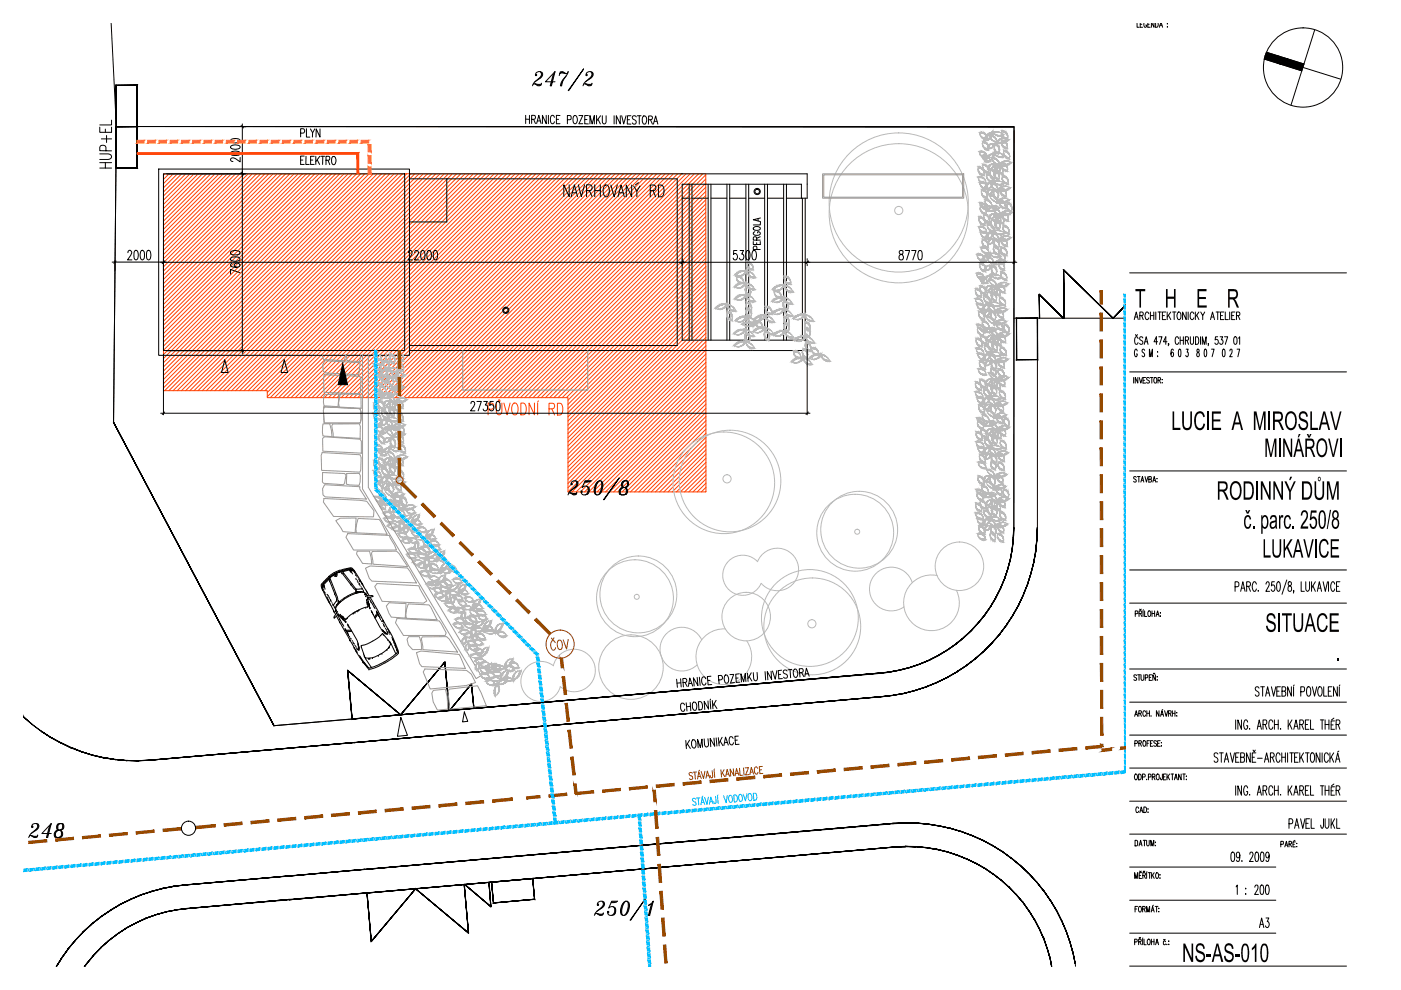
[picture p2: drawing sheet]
<svg xmlns="http://www.w3.org/2000/svg" width="297mm" height="210mm" viewBox="0 0 297 210" stroke-linecap="round" stroke-linejoin="round" font-family="sans-serif">
<g fill="none" stroke="#000" stroke-width=".21">
<path d="M23.6 4.9l1.1 21.9M113.7 15.9l.1-.1v.2h-.3a.77 .77 0 0 1 .7-.8 .77 .77 0 0 1 .8 .7l-.3 .6-1.3 .8-.5 .9M114.5 15.2a.81 .81 0 0 1-.1 1.3l-1 .8M114.8 15.4a.94 .94 0 0 1-.6 1.3M114.8 17.8l-.1 .1-1.6-.1-.1 .1M114.8 17.6l-.1 .5-.3 .1h-.4l-.6-.4 .6 .3h.7M117.3 15.8l-.6 2.4h.2l.8-3-2.1 2.1h2.1M117.7 15.2l-.9 3M118.8 15.2l-.2 .8M118.9 15.4l1.1 .2-.7-.4h-.2l-.4 .4 .2-.1 1.3 .1 .3-.4-.4 .8a3.5 3.5 0 0 0-1 2.2h-.3a3.5 3.5 0 0 1 1.3-2.2M119.3 17l-.4 1.2M123.7 14.6l-3.2 4.6z"/>
<path d="M124.4 15.9l.1-.1v.2h-.3a.77 .77 0 0 1 .7-.8 .77 .77 0 0 1 .9 .7l-.4 .6-1.3 .8-.5 .9M125.3 15.2a.81 .81 0 0 1-.2 1.3l-1 .8M125.5 15.4a.94 .94 0 0 1-.6 1.3M125.5 17.8l-.1 .1-1.5-.1-.2 .1M125.5 17.6l-.1 .5-.3 .1h-.4l-.6-.4 .6 .3h.7M241.1 4.9v.9h.4M241.8 4.9v.9h.5M241.8 5.2h.3M242.6 4.9l-.1 .4a.33 .33 0 0 0 .3 .5 .33 .33 0 0 0 .3-.5h-.2M243.4 5.2h.3M243.4 4.9v.9h.5M244.1 4.9v.9"/>
<path d="M244.2 4.9l.5 .9v-.9M245 4.9v.9l.5-.2v-.7M245.9 5.4h.5M246.1 4.9l-.3 .9M246.2 4.9l.3 .9M247.5 5h.1M247.5 5.7v.1zM268 12.5l8 2.5M268.5 11.1l8 2.5M276.3 14.3l8 2.5M278.8 6.3l-5.1 16M21.2 32.6h1.7a.64 .64 0 0 1 .8 .7l-.2 .3-.6 .2h-1.7"/>
<path d="M21.2 27v1.1h2.5v-1.1M21.2 35.6h2.5M21.2 34.5h2.5M21.5 29.4h2.2M22.3 27.4v.7M22.3 34.5v1.1M22.5 32v-.8a.71 .71 0 0 0-.7-.4 .71 .71 0 0 0-.6 .4v.7l2.5 .1M22.6 28.7v1.5M23.7 25.5v1h-2.5M24.7 26.8l190.3 .2M24.7 26.8l-.6 62.8M33.6 35.8h53.2v39.5h-53.2z"/>
<path d="M34.7 36.9h51.1v37.4h-51.1zM35.4 36.9h16.7M49 32.2l.8-.2a.91 .91 0 0 1 1.1 .6 1.53 1.53 0 0 1-2 0zM49 30.9l.8-.2a.91 .91 0 0 1 1.1 .6 1.53 1.53 0 0 1-2 0zM49 29.6l.8-.2a.91 .91 0 0 1 1.1 .5 1.53 1.53 0 0 1-2 0zM50.9 33.4v.9l-1.3-.8a.42 .42 0 0 0-.6 .1 .42 .42 0 0 0 .3 .6h.1M51.1 36.6l.5 .5M51.1 26.6l.5 .5M51.4 26.3v48.7M51.8 26.9h.3M63.7 28.2l.8-.1 .1-.2-.1-.5-.8-.1v1.7M63.7 33.9h.5"/>
<path d="M64.5 33.1h-.8v1.8h.8M64.9 33.1l-.1 1.8h.8M65 27.3v1.8h.7M65.8 27.3l.5 .8-.1 1M65.9 33.9h.4M66.6 33.1h-.7v1.8h.7M66.7 27.3l-.4 .8M67 33.1v1.8M67.3 33.9l.5 1M67.8 33.1l-.8 1.2M67.8 27.3v1.8l-.8-1.8v1.8M68 33.1h.8"/>
<path d="M68.4 33.1v1.8M69.1 34l.7-.1v-.7l-.7-.1v1.8M69.5 34l.4 .9M70.4 33.4l.2-.2a.97 .97 0 0 1 .4 1.6l-.1 .1a1.01 1.01 0 0 1-.5-1.5zM86.8 36.9h84.3v5.1h-4.4M86.8 37.9h56.8v35.4h-56.8M94.7 37.9v9.2h-7.9M111.4 24.5v1.7M111.4 25.3h.9M112.3 24.5v1.7M112.7 25.3h.5l.3-.2-.1-.6h-.7v1.7M113.1 25.3l.4 .9"/>
<path d="M113.8 26.2l.4-1.7 .5 1.7M113.9 25.6h.6M115.8 24.5v1.7l-.8-1.7v1.7M116.3 24.5v1.7M117.5 24.9l-.3-.4a1.02 1.02 0 0 0-.3 1.6l.3 .1 .3-.4M118 25.3h.4M118.7 24.5h-.7v1.7h.7M120.3 25.4l.8-.1-.1-.7-.7-.1v1.7M120.7 39.2v2.5l-1.2-2.5v2.5M121.7 24.6l.1-.1a.92 .92 0 0 1 .6 .9 .92 .92 0 0 1-.6 .8 1.32 1.32 0 0 1-.1-1.6zM122.6 39.2l.7 2.5 .6-2.5M122.8 24.5h.8l-.8 1.7h.8"/>
<path d="M124 25.3h.4M124.7 24.5h-.7v1.7l.7 .1M125.1 26.3v-1.8l.4 1.8 .5-1.8v1.8M126.1 39.2v2.5M126.5 24.5v1.8M126.8 25.3l.5 1M127.3 39.2v2.5M127.3 24.5l-.8 1.2M127.7 24.5v1.5a.38 .38 0 0 0 .4 .3 .38 .38 0 0 0 .4-.3v-1.5M128.2 39.3l.2-.1a1.07 1.07 0 0 1 .8 1.6l-.1 .3a.57 .57 0 0 1-.9 .5l-.3-.8v-.6zM129.5 39.2l.7 2.5 .7-2.5M130.2 24.5v1.8"/>
<path d="M131.5 24.5v1.8l-.8-1.8v1.8M131.8 24.5l.4 1.8 .5-1.8M133 25.4h.5M133.8 24.5h-.8v1.8h.8M133.9 39.2v2.5l-1.1-2.5v2.5M134.4 39.4l.6 1.1v1.2M134.9 24.8a.44 .44 0 0 0-.5-.3 .44 .44 0 0 0-.3 .5l.1 .2 .4 .3a.45 .45 0 0 1 .2 .7 .45 .45 0 0 1-.7-.1M135.1 24.5h.8M135.4 38.7l-.7 .5M135.5 24.5v1.8M135.7 39.4l-.7 1.1M136.4 24.6h.1a.93 .93 0 0 1 .7 .7 .93 .93 0 0 1-.4 .9v.1a1 1 0 0 1-.4-1.7z"/>
<path d="M137.5 25.4l.7-.1 .1-.5-.3-.2h-.5v1.7M137.9 25.4l.4 .9M138.5 26.3l.5-1.7 .5 1.7M138.7 25.7h.6M139.6 39.2h.6a1.56 1.56 0 0 1 0 2.5h-.6zM146.1 39.1v33M146.7 39.1v33M150.1 39.1v33M150.7 39.1v33M154.1 39.1v33M154.7 39.1v33M158.1 39.1v33"/>
<path d="M158.7 39.1v33M162.1 39.1v33M162.7 39.1v33M166.1 39.1v33M166.7 39.1v33M23.8 55.6h11.4M24.4 55.2v2.2M24.6 55.4l-.5 .4M27.1 53.6v-.1a.44 .44 0 0 1 .7-.4 .44 .44 0 0 1 0 .7l-.8 1.3h1M28.6 53.2l.3-.1a1.42 1.42 0 0 1 0 2h-.1a1.78 1.78 0 0 1-.2-1.9zM29.9 53.2l.4-.1a1.53 1.53 0 0 1 0 2h-.2a1.58 1.58 0 0 1-.2-1.9zM31.2 53.2l.4-.1a1.42 1.42 0 0 1 0 2h-.2a1.78 1.78 0 0 1-.2-1.9z"/>
<path d="M34.1 55.6h181.5M34.4 55.8l.5-.4-.5 .5M34.7 54.8v2.6M49 54.7l.7-.2a.83 .83 0 0 1 1.2 .5 1.47 1.47 0 0 1-2 0zM49 53.3l.7-.2a.91 .91 0 0 1 1.2 .6 .97 .97 0 0 1-1.2 .3l-.7-.1zM49.2 55.9l-.2 .1-.1 .2a1.24 1.24 0 0 0 2 0 .59 .59 0 0 0-.7-.4 .59 .59 0 0 0-.5 .7l.5 .2M50.9 57.8l-2-.7v1M86.6 53.6v-.3a.45 .45 0 0 1 .7-.1 .45 .45 0 0 1 0 .7l-.8 1.2h.9M87.9 53.6l.1-.4a.52 .52 0 0 1 .7 .2 .52 .52 0 0 1-.2 .7l-.6 1h.9M89.4 53.2l.3-.1a1.47 1.47 0 0 1 0 2h-.1a1.65 1.65 0 0 1-.2-1.9zM90.7 53.2l.3-.1a1.36 1.36 0 0 1 0 2h-.1a1.56 1.56 0 0 1-.2-1.9zM92.1 53.2l.3-.1a1.47 1.47 0 0 1 0 2h-.2a1.65 1.65 0 0 1-.1-1.9z"/>
<path d="M121.1 41.7l.7-2.5 .7 2.5M121.4 40.9h.8M124.4 40.4h.7a.65 .65 0 0 0 .5-.6 .65 .65 0 0 0-.5-.6h-.7v2.5M125 40.4l.5 1.3M126.1 40.4h1.2M131 41.7l.7-2.5 .7 2.5M131.3 40.9h.8M137.9 40.4h.7a.62 .62 0 0 0 .5-.6 .62 .62 0 0 0-.5-.6h-.7v2.5M138.5 40.4l.5 1.3M144.6 42h1.5M144.9 55.4l-.5 .5M146.7 42h3.4"/>
<path d="M150.7 42h3.4M154.7 42h3.4M156.2 53.1h-.6v.8a.42 .42 0 0 1 .7 .1v.8a.43 .43 0 0 1-.5 .3 .43 .43 0 0 1-.4-.4M156.9 53.1h.7l-.3 .8a.6 .6 0 0 1 .4 .7 .6 .6 0 0 1-.8 .4l-.2-.3M158.3 53.2l.4-.1a1.47 1.47 0 0 1 0 2h-.2a1.65 1.65 0 0 1-.2-1.9zM158.7 42h3.4M159.6 53.2l.4-.1a1.36 1.36 0 0 1 0 2h-.2a1.56 1.56 0 0 1-.2-1.9zM159.7 51.2v.6h1.5v-.6M159.7 48.3a1.05 1.05 0 0 1 1.5 0 .8 .8 0 0 1-.6 .6 .8 .8 0 0 1-.8-.3zM160 49.1a.4 .4 0 0 0-.3 .5 .4 .4 0 0 0 .6 .3h.3a.41 .41 0 0 0 .6-.4 .41 .41 0 0 0-.6-.4v.3M160.4 50.9l-.1-.6-.5-.1-.1 .7h1.5M160.4 51.5v.3"/>
<path d="M160.5 52.9l-.1-.6-.6-.1-.1 .7h1.5M160.7 46.3v.5M161.2 50.2l-.8 .3M161.2 47.1v.6h-1.5M161.2 46.2l-1.5 .4 1.5 .4M162.7 42h3.4M169.9 42v-2.9h-25.3v33h26.5v15.9M170.1 42v30.1M170.7 42v30.1M171.1 54.8v.4M171.1 56v.3M171.4 55.4l-.5 .5"/>
<path d="M190.7 53.2v.5a.85 .85 0 0 1 .7 1.3 .5 .5 0 0 1-.8-.3 .88 .88 0 0 1 .8-1 .43 .43 0 0 0-.2-.6zM191.9 53.1h1l-.7 2M193.3 53.1h.9l-.7 2M194.8 53.2l.3-.1a.97 .97 0 0 1 .4 1.2l-.1 .7-.4 .1a1.56 1.56 0 0 1-.2-1.9zM215.3 55.4l-.6 .5M239.5 57.9h46M34.7 75.1v12.9M35.4 74.4h16.3M47.7 76.3l.7 2.7h-1.4zM51.1 74.1l.5 .5M60.3 76.3l.7 2.7h-1.4zM86.8 74.3h84.3"/>
<path d="M215 67.5h23.7M219.9 67.5v44.4M239.5 78.9h46M240.5 67.8l.4-1.6 .4 1.6M240.7 67.2h.5M240.7 70.9l.2 .4 .3-.4M241.1 74.4l-.2-.4a.99 .99 0 0 0-.2 1.6h.2l.2-.2v-.4h-.2M241.3 71.8l-.3-.4a.96 .96 0 0 0-.3 1.5l.3 .1 .3-.4M241.7 66.9l.6-.1v-.6h-.6v1.6M242 66.9l.4 .9M242.3 71.7a.36 .36 0 0 0-.6-.2v.5a.68 .68 0 0 1 .5 .9l-.4 .1-.2-.2M242.6 73l.4-1.6 .4 1.6"/>
<path d="M242.7 74.3l-.1-.2a.33 .33 0 0 0-.5 .2 .33 .33 0 0 0 .2 .4 .48 .48 0 0 1 .4 .5 .48 .48 0 0 1-.4 .4l-.2-.2M242.8 72.5h.5M243.6 66.5l-.3-.3a.93 .93 0 0 0-.3 1.5l.3 .1 .3-.4M243.7 75.6v-1.6l.3 1.6 .3-1.6v1.6M243.9 66.2v1.6M243.9 66.9h.7M244.6 66.2v1.6M245.1 66.2v1.6M245.4 72.5h-.7l.5-1.1v1.6M245.4 74.6v.1zM245.4 75.5v.1zM245.5 66.2h.7"/>
<path d="M245.7 71.4h.7l-.5 1.6M245.9 66.2v1.6M246.5 66.9h.4M247.2 66.2h-.7v1.6h.7M247.4 72.5h-.7l.5-1.1v1.6M247.5 66.2v1.6M247.7 66.8l.5 1M247.8 72.9h-.1h.1l-.1 .4M248.2 66.2l-.7 1M248.6 66.2h.7M248.8 74.3l-.3-.3a1.21 1.21 0 0 0 .1 1.6 .56 .56 0 0 0-.1-.9l-.2 .4M248.9 66.2v1.6"/>
<path d="M249.8 66.2h.1a.9 .9 0 0 1 .3 1.5l-.1 .1a.93 .93 0 0 1-.3-1.6zM249.9 71.8l-.2-.4a.93 .93 0 0 0-.4 1.5l.4 .1 .2-.4M250 74.1l.2-.1 .1 .3v1l-.1 .3-.3-.3zM250.2 71.4v1.6M250.2 72.2h.7M250.9 71.4v1.6M251.3 72.2l.7-.2-.1-.5-.6-.1v1.6M251.5 66.2v1.6l-.8-1.6v1.6M251.5 74h.4l-.2 .7a.55 .55 0 0 1 .3 .5 .55 .55 0 0 1-.4 .4l-.2-.3M251.7 72.2l.3 .8M251.9 66.2v1.6M252.4 71.4v1.4l.3 .2 .3-.2 .1-1.4"/>
<path d="M253.1 66.5l-.3-.3a.9 .9 0 0 0-.3 1.5l.3 .1 .3-.4M253.4 66.2v1.6M253.5 71.4h.3a1.1 1.1 0 0 1 0 1.6h-.3zM253.7 66.8l.5 1M253.8 74.1v.5a.55 .55 0 0 1 .5 .5 .55 .55 0 0 1-.4 .5 .61 .61 0 0 1-.2-.6 .61 .61 0 0 1 .5-.4v-.5zM254.2 66.2l-.8 1M254.5 71.4v1.6M254.6 66.2l.4 .7 .4-.7M254.9 73v-1.6l.4 1.6 .4-1.6v1.6M255 66.9v.9M255.4 74.1l.2-.1 .2 .3v1l-.2 .3-.3-.3zM256.2 72.9l-.1 .4"/>
<path d="M256.7 67.8l.4-1.6 .4 1.6M256.8 67.2h.5M256.9 74h.5l-.4 1.6M257.8 66.2h.8M258.2 71.4h-.5l-.1 .7a.46 .46 0 0 1 .7 .3 .46 .46 0 0 1-.6 .5l-.1-.2M258.2 66.2v1.6M258.7 71.4h.5l-.3 .6a.44 .44 0 0 1 .4 .6 .44 .44 0 0 1-.7 .2v-.1M258.8 66.9h.4M259.3 74.1l.2-.1 .2 .3v1l-.2 .3-.3-.3zM259.5 66.2h-.7v1.6h.7M259.6 71.4h.7l-.5 1.6M259.8 66.2v1.6h.6"/>
<path d="M260.7 66.2v1.6M260.8 74.4l.1-.4h.2l.1 .3a1.52 1.52 0 0 1-.5 1.3h.6M261.1 66.9h.5M261.7 71.5l.3-.1a1.22 1.22 0 0 1 0 1.6h-.1a1.34 1.34 0 0 1-.2-1.5zM261.8 66.2h-.7v1.6h.7M262.2 66.9l.6-.1v-.6h-.6v1.6M262.3 74h.5l-.3 1.6M262.5 66.9l.4 .9M262.6 71.7l.2-.3v1.6M34.1 87.6h137.6M34.9 87.4l-.5 .5M99.9 85.6v-.3a.45 .45 0 0 1 .6-.1 .45 .45 0 0 1 .1 .7l-.8 1.2h.9"/>
<path d="M101.1 85.1h1l-.7 2M102.6 85.1h.7l-.4 .8a.6 .6 0 0 1 .4 .7 .6 .6 0 0 1-.7 .4l-.2-.3M104.6 85.1h-.7l-.1 .9 .1-.1a.49 .49 0 0 1 .7 .1 .6 .6 0 0 1 .1 .9 .6 .6 0 0 1-.9 0v-.2M105.3 85.2l.3-.1a1.47 1.47 0 0 1 0 2h-.1a1.56 1.56 0 0 1-.2-1.9zM171.4 87.4l-.5 .5M239.5 99.9h46M240.4 80v1.2M241.2 80v1.2l-.5-1.2v1.2M241.5 80l.4 1.2 .3-1.2M242.3 80.6h.4M242.9 80h-.6v1.2h.6M243.7 80.2l-.2-.2-.4 .2 .1 .3 .4 .2a.31 .31 0 0 1 0 .5 .31 .31 0 0 1-.5-.1"/>
<path d="M243.9 80h.6M244.2 80v1.2M244.8 80.1l.1-.1a.72 .72 0 0 1 .2 1.2 .65 .65 0 0 1-.5-.5 .65 .65 0 0 1 .2-.6zM245.5 80.6l.5-.1v-.4l-.5-.1v1.2M245.8 80.6l.3 .6M246.4 80.5h.1M246.4 81.1h.1M121.2 102.6l.1-.1v.3h-.2a.74 .74 0 0 1 .6-.9 .74 .74 0 0 1 .8 .7l-.3 .6-1.3 .9-.5 .8M122 101.9a.81 .81 0 0 1-.1 1.3l-1 .9M122.3 102.1a.95 .95 0 0 1-.6 1.4M122.3 104.5l-.1 .1-1.3-.1-.3 .1M122.3 104.4l-.1 .4-.3 .1h-.3l-.7-.4 .7 .3h.6"/>
<path d="M123.9 102.2h.7l.7-.3h-1.2l-.7 1.5a.9 .9 0 0 1 1.3-.2 .9 .9 0 0 1 .1 1.3 .99 .99 0 0 1-1.5 .1l-.1-.5h.2v.3l-.1-.2M124.1 102.1h1M124.3 103.1l.3 .1a1.24 1.24 0 0 1-.5 1.7M124.7 103.4a1.19 1.19 0 0 1-.3 1.4M126.5 102.3l.2-.2 .7-.2a1.59 1.59 0 0 1 .2 2.2 .84 .84 0 0 1-.6 .8 .84 .84 0 0 1-.9-.3 2.47 2.47 0 0 1 .4-2.3zM126.7 102.2l-.3 .6a2.43 2.43 0 0 0-.2 1.8M127.1 101.9l-.6 .9a2.41 2.41 0 0 0 0 2.1M127.4 101.9a2.87 2.87 0 0 1-.7 3M127.6 102.2a2.85 2.85 0 0 1-.5 2.4M131.3 101.4l-3.3 4.5zM131.4 104.8l.6 .1 .8-.1M131.8 103.5a.98 .98 0 0 0-.3 1.3"/>
<path d="M131.9 102.2a.9 .9 0 0 1 1.2-.1 .8 .8 0 0 1-.2 1.1 .8 .8 0 0 1-1.1-.3zM131.9 103.2l.4 .2-.7 .1M132 102.2l-.1 .3 .1 .7M132 102.1l.7-.2 .4 .2M132.2 103.4a.93 .93 0 0 0-.8 1.4 1.23 1.23 0 0 0 1.6-.4 .85 .85 0 0 0-.5-1M132.2 103.4a.95 .95 0 0 0-.4 1.5M132.4 101.9a1.11 1.11 0 0 0-.2 1.5M132.5 103.4a1.02 1.02 0 0 1 0 1.4l-.2 .1M132.8 103.7l.1 .2-.1 .7M132.9 101.9a.98 .98 0 0 1-.4 1.5M132.9 103.2l-.5 .2 .4 .1M133 102.1v1"/>
<path d="M215 111.9a31 31 0 0 1-28.4 30.8M215 111.8v-85h-190.3l-.6 62.8 34 64.3 128.5-11.2M240.9 101.2l-.2-.2-.3 .2v.3l.4 .2a.3 .3 0 0 1 0 .5 .3 .3 0 0 1-.4-.1M241.2 101h.5M241.5 101v1.2M241.9 102.2l.3-1.2 .3 1.2M242 101.8h.4M242.8 101l.3 1.2 .3-1.2M243.6 101.6l.5-.1v-.3l-.2-.2h-.3v1.2l.5-.1v-.4l-.2-.1M244.4 102.2l.3-1.2 .4 1.2M244.5 101.8h.4M245.3 101.5h.1"/>
<path d="M245.3 102.1h.1M68.4 124.8v.1M68.4 125.1h.1M68.4 125h.1M68.4 124.6l.2 .5M68.5 125.1l.4 1.1 1 1.6-.2-.4M68.6 123.9h.1M68.7 124h.1M68.7 124.1h.1M68.7 124.1v.1M68.7 125.3v.1M68.7 124.3h.1"/>
<path d="M68.8 124.3v.1M68.8 124.4h.1M68.8 125.5h.1M68.9 125.6v.1M68.9 124.7h.1M69 125.9l.1 .2M69.3 126.5v.1M69.4 126.7h.1M69.5 126h.1M69.5 126.9h.1M69.5 127h.1M69.5 127l.1 .3"/>
<path d="M69.6 126.2v.1M69.7 127.6h.1M69.7 126.4h.1M69.8 122.9l-1.1 1M69.8 122.8l-.1-.1-1.1 1-.2 .4v.5l.2-.7M69.8 126.7h.1M69.9 122.4l-1.6 1.5-.1 .5 .2 .3M69.9 122.4l1-.7v-.1l.2 .1 1-.6 .1 .1-1.2 .5-1 .8zM69.9 123.1h.1M69.9 123.1l1.5 3.9M69.9 127.9h.1M69.9 122.6l-.1 .2v.2"/>
<path d="M69.9 128l1.2 2.3M70 122.5v.2M70 127h.1M70 122.8h.1M70 122.8l1.6 4M70.1 127.2h.1M70.2 127.4h.1M70.4 127.8l.1 .1M70.6 128.1h.1M70.6 128.1l.1 .2M70.7 129.5h.1M70.8 129.6h.1"/>
<path d="M70.8 128.5l.1 .1M70.9 121.6l-.9 .7M70.9 128.7h.1M70.9 125.9h.1M70.9 128.7v.1M71.1 125.6h.1M71.1 129.4h.1M71.1 129.5h.1M71.2 129.6l.1 .2M71.2 129.3h.1M71.3 129.3h.1M71.4 127.3h.1"/>
<path d="M71.4 128.3l-.3 .8M71.4 129.8v.3l-.6 .7 .1 .3 .3-.3a.5 .5 0 0 1 .7-.4M71.4 129.8h.1M71.4 130.7l2.7 4.8M71.4 127.3l-.7 1.1M71.4 127h.1M71.4 127.1h.1M71.4 128.2h.1M71.4 129.9h.1M71.4 127.1v.1M71.5 121.8l-.6 .4M71.6 129.6h.1"/>
<path d="M71.6 128l-.2 .2M71.6 128h.1M71.6 126.9h.1M71.7 130.1h.1M71.7 130.2h.1M71.7 127.3h.1M71.7 127.8v.1M71.7 130.6l.3 .6M71.7 127.5l.1 .3M71.7 127.5h.1M71.7 127.4h.1M71.8 130.3h.1"/>
<path d="M71.8 127.7h.1M71.9 130.3v.1M71.9 127.6v.1M72 130.5h.1M72 127.6h.1M72 131.2h.1M72 131.9h.1M72 127.5h.1M72.1 121.1l-1.1 .5M72.1 127.5h.1M72.1 131.3l.4 .8M72.2 130.2h.1"/>
<path d="M72.2 130.3h.1M72.2 127.4h-.1M72.2 121.2l.2 .2M72.2 130.7h.1M72.3 130.8h.1M72.3 121.2l.5 .2M72.3 127.2v.1M72.4 130.9h.1M72.4 130.5h.1M72.5 121.4h.1M72.5 130.9h.1M72.5 121.4l2.6 3.4"/>
<path d="M72.5 127.2h.1M72.5 130.6h.1M72.5 132.2l.2 .2M72.5 121.1v.1M72.5 127.1h.1M72.6 131h.1M72.6 131.1h.1M72.6 130.7h.1M72.7 130.8h.1M72.7 131.1h.1M72.7 131h.1M72.7 127h.1"/>
<path d="M72.7 131.2h.1M72.7 132.4l.2 .4M72.8 130.8h.1M72.8 130.9h.1M72.8 131.3h.1M72.8 121.4h.1M72.8 121.5h.1M72.8 121.5l2.5 3.2M72.9 131.3v.1M72.9 131l.3 .3h.1M72.9 126.8l-.1 .1M73 131.4h.1"/>
<path d="M73 126.8h.1M73 131.5l.1 .1M73.1 133.7l.3 .1 .2 .2 1-.2M73.1 131.6h.1M73.1 133.3h.1M73.2 133.3h.1M73.2 131.7h.1M73.3 131.7v.1M73.3 131.7h.1M73.3 133.5h.1M73.3 131.8h.1M73.3 133.5v.1"/>
<path d="M73.3 131.2h.1M73.3 133.6l.6 .9M73.3 131.8l.1 .1M73.6 134.1h.1M73.6 132.3l2.2 3.7M73.6 131h.1M73.6 131l-.2 .3M73.7 134.2h.1M73.7 132.4h.1M73.8 132.5h.1M73.8 132.5l.1 .1M73.9 132.8h.1"/>
<path d="M73.9 134.6h.1M73.9 132.7h.1M74.1 120.8h.1M74.1 135.5h.1M74.1 135.6h.1M74.1 134.9h.1M74.1 133l.1 .2M74.2 120.8l.6 .2-.6-.3-1.7 .4M74.2 120.8l-1.5 .4M74.2 135.6h.1M74.2 120.8h.1M74.2 135.7h.1"/>
<path d="M74.2 135.7l2.1 3.7M74.3 121h.1M74.3 126.1l-1.3 .7M74.3 123.8h.1M74.3 126.1h.1M74.3 121l.1 .1M74.3 135.3l.1 .2M74.4 121.1h.1M74.5 121.1h.1M74.5 133.6h-1.2M74.5 135.5h.1M74.5 121.2h.1"/>
<path d="M74.5 133.8h-1M74.5 125.9l-.1 .1M74.6 123.8h.1M74.6 125.9h.1M74.7 135.8v.1M74.7 121.5h.1M74.8 125.8h.1M74.8 136l.1 .2M74.8 130h.1M74.9 121l.3 .4M74.9 136.2h.1M74.9 130l-1.2 .9"/>
<path d="M74.9 125.8h.1M75 129.9h.1M75 136.3v.2M75 121l-.5-.4h-.4l-1.9 .5M75 121.1h.1M75 125.7h.1M75.1 137.3h.1M75.1 136.5v.1M75.1 124.9l.1 .1M75.2 121.2h.1M75.2 137.4l.1 .1M75.2 121.3l.5 .5 1.2 2.1-.3-.4"/>
<path d="M75.2 121.2l-.2-.3a1.03 1.03 0 0 0-1.5-.3l-1.2 .3a5 5 0 0 0-2.5 1.3l-1.1 1.1a1.13 1.13 0 0 0-.3 1.8v-.1M75.2 129.8h.1M75.3 129.8h.1M75.3 121.2v.1M75.3 136.8v.1M75.3 121.6v.1M75.3 124.8h.1M75.3 125.6h.1M75.3 137.7l.1 .1M75.3 125.6l-.1 .1M75.4 125.6h.1M75.4 121.8h.1"/>
<path d="M75.4 137.8h.1M75.4 124.8h.1M75.4 125.2l.1 .1M75.4 125.2h.1M75.4 137.1h.1M75.5 122.6h.1M75.5 125.3h.1M75.5 121.9l.1 .1M75.5 124.9h.1M75.5 137.9h.1M75.5 125.6h.1M75.5 137.2h.1"/>
<path d="M75.6 125.3h.1M75.6 138h.1M75.6 125.3l.2 .2M75.6 124.9h.1M75.6 125.5h.1M75.6 137.4l.1 .1M75.6 124.9l1.3 .1M75.6 122.8v.1M75.6 122.2l.2 .2M75.7 137.5h.1M75.7 138.2h.1M75.7 129.5h.1"/>
<path d="M75.8 123h.1M75.8 137.7l.3 .1M75.8 125.5h.1M75.8 136.2h.1M75.9 123.3h.1M75.9 136.6h.1M75.9 136.3v.3M75.9 125.5h.1M76 136.5h.1M76 136.6h.1M76 137.2h.1M76 136.8h.1"/>
<path d="M76 136.7v.1M76 129.4l-1 .5M76 137h.1M76 137l.1 .1M76 137.6h.1M76 125.5h.1M76 129.4h.1M76 122.8h.1M76 136.8v.1M76.1 137.1h.1M76.1 137.2h.1M76.1 137.3h.1"/>
<path d="M76.1 125.5h.1M76.1 123.6h.1M76.1 137.4h.1M76.1 129.3h.1M76.1 122.9v.1M76.1 137.5v.3M76.1 123.7h.1M76.2 123.8h.1M76.2 123h.1M76.2 139l.2 .3M76.3 123.1h.1M76.3 124h.1"/>
<path d="M76.3 123.2l.2 .2M76.3 125.4l-.2 .1M76.4 139.3h.1M76.4 125.4h.1M76.4 125.4l.8 .2M76.5 139.4v.1M76.5 139.5l.1 .1M76.5 124.4l.1 .1M76.6 137v.1M76.6 137.1h.1M76.6 137.1l.7 2M76.7 139.7l-.4-.3 .6 .9"/>
<path d="M76.7 139.7h.1M76.7 124.7h.1M76.7 123.6h.1M76.7 124.7l.1 .2M76.8 139.9h.1M76.9 139.9h.1M76.9 123.9v.2M76.9 124l1.4 2.3M76.9 125.1l.1 .1M77 128.9l-.9 .5M77.1 138.5h.1M77.1 125.3h.1"/>
<path d="M77.2 139h.1M77.3 139.1h.1M77.3 139.2l.1 .2M77.4 125.9h.1M77.4 125.8h.1M77.5 125.8l-.9-.3-1.3 .3-2.2 1.1-1.2 1a1.92 1.92 0 0 0-.8 1.4M77.5 125.8h.1M77.5 126.3h.1M77.5 128.8l-.4 .1M77.5 128.8h.1M77.6 128.8h.4M77.6 125.9h.1"/>
<path d="M77.6 125.9l.2 .2M77.7 139.5l-.3-.1 1.2 2M77.7 127.1h.1M77.7 127.2h.1M77.8 126.2h.1M77.8 126.3h.1M77.8 127.5h.1M77.8 126.2l.1 .2 1-.1 .2 .1-1 .3M77.8 125.5h.1M77.8 127.6h.1M77.8 127.7h.1M77.8 128h.1"/>
<path d="M77.8 139.5l.3 .1M77.9 128.6v.1M77.9 127.7h.1M77.9 127.8h.1M77.9 126.6h.1M77.9 125.6h.1M77.9 126.7h.1M77.9 127.9h.1M77.9 128h.1M77.9 126.8h.1M78 128.1h.1M78 126.9h.1"/>
<path d="M78 128.2l.1 .4-.1 .1M78 128h.1M78 127.1h.1M78.1 127.5h.1M78.1 139.6h.1M78.1 136.4l-1.5 .5M78.1 127.6h.1M78.1 127.7h.1M78.1 128h.1M78.2 139.6h.1M78.2 127.9h.1M78.2 126.7l-.2 .3"/>
<path d="M78.2 128h.1M78.2 128.1h.1M78.3 128.3h.1M78.3 128.3v.1M78.3 128.2h.1M78.3 128.4h.1M78.3 128.5h.1M78.3 128.5v.1M78.3 126.9l.3 .6M78.3 128.7h.1M78.4 139.6h.1M78.4 128.8h.1"/>
<path d="M78.4 128.9h.1M78.4 128.8v.1M78.5 129h.1M78.5 126.6l2.7 4.9M78.6 127.5h.1M78.7 129.4l2.1 3.9M78.7 127.6l.4 .7M78.8 129.6h.1M78.8 129.7h.1M78.8 129.7l.1 .1M78.9 139.5h-.5M78.9 129.9h.1"/>
<path d="M79 139.4h.1M79 129.9h.1M79.1 130.2l.1 .2M79.1 127.8h.1M79.1 128.4l.4 .7M79.8 135.5l-1.6 .9M79.8 129.5v.1M79.8 129.6h.1M79.9 129.7h.1M79.9 129.8h.1M79.9 129.8l.1 .1M80 129.9l.5 .9"/>
<path d="M80 129.9l-.6 .9M80.1 130.1l-.6 .9 .6-.8M80.2 139l-1.2 .4M80.2 139h.1M80.2 129.7l-.1 .5M80.2 130.4h.1M80.3 130.5h.1M80.5 130.8h.1M80.5 130.9h.1M80.7 131.2h.1M80.8 133.4h.1M80.9 131.6l.1 .2"/>
<path d="M80.9 138.5l-.7 .4M80.9 133.5l.3 .2M81 138.5h.1M81.1 133.6h.1M81.1 134.4l-1.2 1M81.1 133.5h.1M81.2 133.7h.1M81.2 134.4h.1M81.2 132.2h.1M81.2 131.6h.1M81.2 133.7l.1 .1M81.3 134.5h.1"/>
<path d="M81.3 131.6h.1M81.3 133.8h.1M81.3 131.7h.1M81.3 134.5l1.4 1.6M81.3 132.4l.1 .1M81.4 133.8h.1M81.4 131.7l2 3.8M81.4 133.8v.1M81.4 132.5h.1M81.5 133.9h.1M81.5 134h.1M81.5 132.7v.1"/>
<path d="M81.5 132.9l.1 .1M81.6 134.1h.1M81.6 134h.1M81.7 134.1h.1M81.7 134.2h.1M81.7 133.2l.1 .1M81.8 134.2h.1M81.9 133.4v.2M82 134.3h.1M82 137.7h.1M82 137.7l-1 .8M82 133.8l.1 .1"/>
<path d="M82.1 133.9h.1M82.2 134.1v.4l-.3-.2M82.2 133.3h.1M82.2 135.6h.1M82.2 133.4l.1 .1M82.4 133.7l.1 .1M82.4 137.3h.1M82.4 137.3l-.3 .4M82.5 133.8h.1M82.5 136h.1M82.5 137.1h.1M82.5 134h.1"/>
<path d="M82.5 137.1v.1M82.6 134.1h.1M82.7 136.1h.1M82.7 134.3h.1M82.7 136.8l-.1 .2M82.7 136.1l.1 .3M82.7 136.7l.1-.3 1 2.1M83.1 135.2l.1 .2M83.2 135.5h.1M83.3 135.5h.1M83.3 135.5l.1 .2M83.5 135.9h.1"/>
<path d="M83.5 135.9l-.1-.4 .4 .9M83.6 136.1h.1M83.6 136.2h.1M83.6 136.3l.1 .1M83.7 136.5v.1M83.8 136.6h.1M83.8 136.7h.1M83.8 136.8h.1M83.8 136.4h.1M83.8 136.5l.7 1.9a9.3 9.3 0 0 1-3.5 2.5l-.8 .4a3.1 3.1 0 0 1-2 .6l-1.3-1.5M83.8 136.5h.1M83.8 136.9l.1 .1"/>
<path d="M83.8 138.5l.1 .1M83.9 137h.1M83.9 137.1h.1M83.9 137.2h.1M84 137.2h.1M84 137.3l.1 .1M84.1 137.5h.1M84.1 137.6h.1M84.1 137.7h.1M84.1 137.7l.1 .1M84.2 137.8h.1M84.2 137.9l.1 .3-.3 .4-2.1 1.5-3.1 1.4-.5 .1-.3-.2"/>
<path d="M84.5 138.3h.1M239.5 120.8h46M239.5 127.9h46M240.7 130.1l.5-.1v-.4l-.5-.1v1.2M241.5 130.1l.5-.1v-.4l-.5-.1v1.2M241.6 129.1l.2 .3 .2-.3M241.8 130.1l.3 .6M242.3 129.5v1.2M242.4 129.3l-.1 .1M242.7 129.5v1.2h.4M243.5 129.6l.1-.1a.64 .64 0 0 1 .4 .6 .64 .64 0 0 1-.4 .6 .85 .85 0 0 1-.1-1.1zM244.2 129.5v1.2"/>
<path d="M244.2 130.1h.6M244.8 129.5v1.2M245.1 130.7l.3-1.2 .4 1.2M245.2 130.3h.4M246 129.9h.1M246 130.6v.1zM261.9 124.4h.5l.2-.2v-.6l-.2-.3h-.5v2.1M263 125.4l.5-2.1 .5 2.1M263.2 124.7h.6M264.3 124.3h.5l.3-.2v-.5l-.3-.3h-.5v2.1M264.7 124.3l.4 1.1M266.4 123.9a.41 .41 0 0 0-.2-.4 .41 .41 0 0 0-.4 0 1.6 1.6 0 0 0 0 1.9 .51 .51 0 0 0 .6-.5"/>
<path d="M266.8 125.2v.2v-.1M268.4 123.9v-.2a.38 .38 0 0 1 .5-.3 .38 .38 0 0 1 .2 .5l-.7 1.5h.8M270.2 123.3h-.6v.9l.2-.2a.7 .7 0 0 1 .5 .7 .7 .7 0 0 1-.5 .7l-.3-.4M270.8 123.5l.2-.2 .3 .2 .2 .7-.2 1.1-.3 .1a1.89 1.89 0 0 1-.2-1.9zM272.8 123l-1 3M273.2 123.5l-.1 .1a.99 .99 0 0 0 .7 .9v.5l-.2 .4a.64 .64 0 0 1-.6-.7 .64 .64 0 0 1 .6-.6l.2-.2v-.4l-.2-.2zM274.3 125.3l-.1 .5M275.9 123.3v2.1h.6M276.8 123.3l.1 1.8 .3 .3 .2-.1 .3-.5v-1.5M278.1 123.3v2.1M278.4 124.2l.5 1.2M278.9 123.3l-.8 1.4"/>
<path d="M279.3 125.4l.4-2.1 .5 2.1M279.5 124.7h.5M280.5 123.3l.5 2.1 .5-2.1M281.7 123.3v2.1M283 123.9l-.3-.6h-.2a1.62 1.62 0 0 0 0 2.1h.2l.3-.5M283.4 124.3h.4M284.1 123.3h-.7v2.1h.7M74.6 152.5l-16.5 1.4M76.9 140.3h.1M76.9 140l.1 .2M77.1 140.2v.1M77.2 140.4h.1"/>
<path d="M77.2 140.5h.1M77.3 140.5l.1 .1M77.4 140.7h.1M77.5 140.7h.1M77.5 140.8h.1M77.6 140.9l.1 .1M77.7 141.1h.1M77.8 141.2h.1M77.9 141.3h.1M78.2 141.8h.1M78.7 141.4v.1M85 152.1l1.4 3.8-2.1 .2z"/>
<path d="M98.5 150.9l.7 2-1.1 .2zM143.5 144l.1 1.7M144.3 143.9l.1 1.8M144.3 144.8l-.8 .1M144.8 144.7l.7-.1 .1-.4-.2-.3h-.6l.1 1.8M145.1 149.5a.46 .46 0 0 0-.6-.4 .46 .46 0 0 0-.2 .7l.1 .6a.41 .41 0 0 0 .4 .4 .41 .41 0 0 0 .4-.4M145.2 144.7l.5 .9M145.4 157l.1 1.7M145.5 149l.2 1.7M145.7 157.7l.7 1M146.2 156.9l-.7 1.2M146.3 149l.2 1.7"/>
<path d="M146.4 149.8h-.8M146.7 144.9h-.6M146.8 157l.1-.1a.85 .85 0 0 1 .7 1.2 .48 .48 0 0 1-.6 .5 .48 .48 0 0 1-.4-.6v-.7zM146.9 145.5l-.7-1.8-.2 1.8M147 149l.1-.1a.99 .99 0 0 1 .5 1.6l-.2 .1a1 1 0 0 1-.4-1.6zM147.8 143.6l.2 1.8-1-1.7 .2 1.7M148.1 148.8l.3-.1a1.12 1.12 0 0 1 .2 1.8h-.4zM148.3 143.6l.1 1.7M149 158.4l-.2-1.7-.3 1.8-.6-1.7 .1 1.7M149.6 143.9a.46 .46 0 0 0-.6-.3 .46 .46 0 0 0-.3 .6l.4 1a.39 .39 0 0 0 .4 0 .39 .39 0 0 0 .2-.4M150.1 148.6l.1 1.8-.9-1.7 .1 1.7M150.1 156.6l.1 1.2-.3 .6a.42 .42 0 0 1-.5-.5l-.1-1.2"/>
<path d="M150.5 144.3h-.4M150.6 148.6l.1 1.7M150.7 148.2l-.1 .2M150.7 143.4l-.7 .1 .1 1.7 .8-.1M151 148.5l.2 1.8M151.4 156.5l.1 1.7-.9-1.6 .1 1.7M151.4 149.3l.6 .9M151.8 148.5l-.7 1.2M151.8 156.4l.2 1.8M152.3 156.4l.2 1.7M152.4 144.2l.5-.1a.5 .5 0 0 0 .3-.4 .5 .5 0 0 0-.3-.5h-.6l.2 1.8M152.7 157.1l.6 1"/>
<path d="M153.1 156.3l-.7 1.3M153.7 143.2l.1-.1a1 1 0 0 1 .5 1.7l-.3 .1a1.35 1.35 0 0 1-.3-1.7zM154.2 157.4l-.6 .1M154.4 158l-.6-1.7-.3 1.8M154.8 143h.8l-.7 1.8 .8-.1M155.4 156.6a.46 .46 0 0 0-.6-.4 .46 .46 0 0 0-.2 .7v.4a.46 .46 0 0 0 .4 .6 .46 .46 0 0 0 .5-.4M156.3 156.9l-.4 .1M156.5 143.7l-.5 .1M156.5 156.1h-.7l.1 1.7h.8M156.7 142.9h-.7l.1 1.8 .8-.1M158.1 144.5l-.1-1.7-.3 1.8-.6-1.7 .1 1.7M158.5 142.7l.1 1.8"/>
<path d="M158.8 143.5l.6 .9M159.3 142.6l-.7 1.3M160.5 142.6l.1 1.2a.45 .45 0 0 1-.4 .5l-.4-.4-.1-1.3M162.2 142.4l.1 1.8M163.5 142.3l.1 1.7-.9-1.6 .1 1.7M164.7 142.2l-.3 1.8-.6-1.7M165 143h.5M165.7 142.1l-.7 .1 .1 1.7h.8M166.9 142.3a.44 .44 0 0 0-.5-.2 .44 .44 0 0 0-.3 .3l.1 .3 .5 .2a.44 .44 0 0 1 .2 .7 .44 .44 0 0 1-.8 0M167.5 142l.1 1.7M167.9 141.9l-.8 .1M168.3 142l.2-.1a.85 .85 0 0 1 .6 1.3l-.2 .4a1.03 1.03 0 0 1-.6-1.6z"/>
<path d="M169.5 142.6l.7-.1 .1-.4-.1-.3h-.8l.2 1.7M170 142.6l.4 .9M171.4 142.8l-.6 .1M171.6 143.4l-.6-1.7-.4 1.8M239.5 141.8h46M239.5 155.9h46M239.5 148.9h46M240.6 151.9l.3-1.2 .3 1.2M240.6 157.6h.5v-.5l-.5-.1v1.2M240.7 151.5h.4M241 143.2l-.2-.1-.4 .1 .1 .3 .4 .2a.31 .31 0 0 1 0 .5 .31 .31 0 0 1-.5-.1M241.2 143.1h.6"/>
<path d="M241.5 157.6h.4l.1-.5-.5-.1v1.2M241.5 151.2h.4l.1-.4-.5-.1v1.2M241.5 143.1v1.2M241.8 157.6l.2 .6M241.8 151.2l.2 .7M241.9 143.1v.8l.3 .4 .3-.2v-1M242.5 157.1v-.1a.62 .62 0 0 1 .5 .6 .62 .62 0 0 1-.5 .6 .92 .92 0 0 1 0-1.1zM242.8 143.7l.5-.1v-.5h-.5v1.2M242.9 151a.32 .32 0 0 0-.4-.3 .32 .32 0 0 0-.2 .5v.2a.32 .32 0 0 0 .2 .5 .32 .32 0 0 0 .4-.3M243.1 150.7v1.2M243.1 151.2h.6M243.2 157.6h.3"/>
<path d="M243.7 143.6h.3M243.7 157h-.5v1.2M243.7 150.7v1.2M243.9 157.6h.3M244 151.8h.1M244.2 143.1h-.5v1.2h.5M244.4 157h-.5v1.2h.5M244.5 142.7l.2 .2 .1-.2M245 143.1v1.2l-.6-1.2v1.2M245.2 157.2l-.2-.2-.3 .1v.3a.53 .53 0 0 1 .4 .8h-.3l-.2-.1M245.3 143.5v.1zM245.3 144.1v.2z"/>
<path d="M245.4 157.6h.4M245.7 150.7v1.2l-.5-1.2v1.2M246 157h-.6v1.2h.6M246.1 151.9l.3-1.2 .3 1.2M246.2 151.5h.4M246.2 157.4h.1M246.2 158.1v.1zM246.5 150.4l-.1 .2M246.9 150.7l.4 1.2 .3-1.2M247.7 151.2h.5l.1-.4-.6-.1v1.2M248 151.2l.3 .7M248.6 150.7v1.2"/>
<path d="M248.6 151.2h.5M249.1 150.7v1.2M249.5 151.1v.1zM249.5 151.8v.1zM258.2 159.9a.44 .44 0 0 0-.4-.3 .44 .44 0 0 0-.4 .3l.1 .5a.69 .69 0 0 1 .6 .5 .69 .69 0 0 1-.2 .7l-.4-.1-.1-.2M258.6 159.6h.8M258.9 159.6v2M260.8 159.6l.5 2 .4-2M262 152.6v2M262.7 159.6h-.7v2h.7M263.2 152.6v2l-.7-2v2M264.5 153.1a.44 .44 0 0 0-.5-.5 1.57 1.57 0 0 0 0 2 .44 .44 0 0 0 .5-.4v-.3h-.2"/>
<path d="M265 154.5h.1M265.1 159.6v2l-.8-2v2M265.7 159l.2 .4 .2-.4M266.3 159.6h-.8v2h.8M266.6 154.6l.4-2 .4 2M266.7 154h.6M266.9 145.9a.42 .42 0 0 0-.4-.3 .42 .42 0 0 0-.4 .3l.1 .4a.87 .87 0 0 1 .6 1.2 .42 .42 0 0 1-.7-.2M267.3 145.6h.8M267.7 145.6v2M267.8 153.6l.7-.1v-.8l-.7-.1v2M268.2 153.6l.4 1M268.3 147.6l.5-2 .4 2"/>
<path d="M268.5 146.9h.6M269.6 145.6l.4 2 .5-2M269.9 153.1a.44 .44 0 0 0-.5-.5 1.57 1.57 0 0 0 0 2 .44 .44 0 0 0 .5-.4M270.2 152.6v2M270.2 153.6h.8M270.7 146.5h.5M271 152.6v2M271.5 145.6h-.8v2h.8M271.5 154.5h.1M271.8 159.6v2M271.8 146.5h.7l.1-.3-.1-.5-.7-.1v2h.5l.2-.2 .1-.5-.3-.4M272.5 159.6v2"/>
<path d="M273 159.6v2M273.1 152.6v2M273.4 153.5l.5 1.1M273.5 159.6h.8M273.8 145.6v2l-.8-2v2M273.8 159.6v2M273.9 152.6l-.8 1.4M274.3 145.6v2M274.3 154.6l.5-2 .4 2M274.4 145.2l-.1 .2M274.5 154h.6M275.2 159.6h-.7v2h.7"/>
<path d="M275.6 153.6l.7-.1 .1-.3-.1-.5-.7-.1v2M275.6 159.6v2M275.8 146.7l.7-.2v-.8l-.7-.1v2M276 153.6l.4 1M276.4 159.6l-.8 1.3M276.8 159.6h.8M276.8 153.6h.4M277.2 159.6v2M277.2 145.7l.2-.1a.85 .85 0 0 1 .5 1.2v.3a.44 .44 0 0 1-.5 .5 1.69 1.69 0 0 1-.2-1.9zM277.5 152.6h-.7v2h.7M277.9 152.6v2h.6M278 159.7l.2-.1a.86 .86 0 0 1 .5 1.3v.2a.41 .41 0 0 1-.2 .4 .41 .41 0 0 1-.5 0l-.2-.6z"/>
<path d="M278.2 145.6l.5 2 .5-2M279.6 145.7l.1-.1a1.01 1.01 0 0 1 .6 1.5 .41 .41 0 0 1-.2 .4 .41 .41 0 0 1-.5 0l-.2-.7zM279.9 159.6v2l-.9-2v2M279.9 152.6h.8M280.3 152.6v2M280.3 159.6v2M280.7 145.6v2h.6M281 152.6v2M281 153.6h.8M281.6 146.5h.5M281.8 152.6v2M282 159.6v2"/>
<path d="M282.2 153.7h.4M282.4 145.6h-.8v2h.8M282.8 159.6l-.8 1.3M282.8 152.3l-.5 .3M282.9 152.9h-.7v1.7h.7M283.3 153.6h.5l.2-.2v-.7l-.7-.1v2M283.5 145.6v2l-.8-2v2M283.7 153.6l.4 1M283.9 159.2l-.3 .2M284 145.6v2M284.1 145.2l-.1 .2M6.8 175.3l.2-.1v.3h-.3a.8 .8 0 0 1 .6-.9 .8 .8 0 0 1 .9 .4l-.1 .6-1.5 1.1-.5 .9"/>
<path d="M7.7 174.6a.78 .78 0 0 1-.1 1.3l-1 .8M8 174.7a.98 .98 0 0 1-.6 1.5M8 177.2l-.1 .1-1.3-.1-.4 .1M8 177l-.1 .4-.3 .2h-.4l-.6-.4 .6 .2h.7M10.5 175.2l-.7 2.4h.3l.8-3-2 2.1h2M10.9 174.6l-.9 3M11.6 177.4l.7 .2 .7-.2M12 176.2a.92 .92 0 0 0-.2 1.2M12.1 174.9a.89 .89 0 0 1 1.4 .1 .82 .82 0 0 1-.5 1 .82 .82 0 0 1-1-.4zM12.1 175.9l.4 .1-.6 .2M12.3 174.9l-.2 .3 .2 .7M12.3 174.7l.6-.1 .5 .1"/>
<path d="M12.4 176a.93 .93 0 0 0-.8 1.4 1.23 1.23 0 0 0 1.7-.4 .85 .85 0 0 0-.5-1M12.4 176a.95 .95 0 0 0-.4 1.6M12.6 174.6a1.04 1.04 0 0 0-.2 1.4M12.8 176a1.02 1.02 0 0 1 0 1.4l-.3 .2M13 176.3l.2 .3-.2 .7M13.2 174.6a1 1 0 0 1-.2 1.3l-.2 .1M13.2 175.9l-.6 .1 .4 .2M13.3 174.7l.1 .3-.1 .8M239.5 162.8h46M239.5 169.9h46M239.5 176.9h46M240.7 178.2a.61 .61 0 0 1 .6 .3 .61 .61 0 0 1-.1 .7l-.5 .2z"/>
<path d="M240.7 164.1a.65 .65 0 0 1 .5 .6 .65 .65 0 0 1-.5 .6 .96 .96 0 0 1 0-1.2zM241.4 171.4a.32 .32 0 0 0-.4-.3 .32 .32 0 0 0-.2 .5v.2a.32 .32 0 0 0 .2 .5 .32 .32 0 0 0 .4-.3M241.4 164.1a.62 .62 0 0 1 .6 .6 .62 .62 0 0 1-.6 .6zM241.5 179.4l.3-1.2 .3 1.2M241.6 179h.4M241.7 172.3l.3-1.2 .3 1.2M241.8 171.9h.4M242.2 164.7h.5l.1-.5-.6-.1v1.2M242.4 178.2h.5M242.5 171.1a.59 .59 0 0 1 .6 .6 .59 .59 0 0 1-.6 .6zM242.6 178.2v1.2M243.1 178.2v.8l.3 .4 .2-.2 .1-1"/>
<path d="M243.1 165.2v.1M243.4 171.5v.1zM243.4 172.2v.1zM243.5 164.7h.5v-.5l-.5-.1v1.2M244 179.4v-1.2l.3 1.2 .3-1.2v1.2M244.3 164.7h.5v-.5l-.5-.1v1.2M244.6 164.7l.3 .6M245 178.5h.1M245 179.2v.2zM245.2 164.3l.2-.2a.67 .67 0 0 1 .4 .6 .67 .67 0 0 1-.4 .6l-.3-.4zM246.5 164.1v.9l-.2 .3-.2-.1-.1-.3M246.7 164.7h.3"/>
<path d="M247.2 164.1h-.5v1.2h.5M247.4 164.1v1.2M247.6 164.7l.4 .6M248 164.1l-.6 .8M248.3 164.1h.5M248.6 164.1v1.2M249 165.3l.3-1.2 .3 1.2M249.1 164.9h.4M250.4 164.1v1.2l-.5-1.2v1.2M250.8 164.1h.5M251 164.1v1.2M251.5 164.5h.1"/>
<path d="M251.5 165.2h.1M259.6 161.6l.4-2 .5 2M259.7 160.9h.6M262 160.6h.5M262 166.6v2M263 160.6l.8-.1v-.8l-.8-.1v2l.8-.1v-.6v-.3h-.2M263.2 166.6v2l-.7-2v2M264.5 167.1a.44 .44 0 0 0-.5-.5 1.57 1.57 0 0 0 0 2 .44 .44 0 0 0 .5-.5v-.3h-.2M265 168.4v.1M265.5 160.6h.5M266.6 168.6l.4-2 .4 2M266.6 160.8h1"/>
<path d="M266.7 168h.6M267.8 167.6l.7-.1v-.8l-.7-.1v2M268.1 161.6l.4-2 .5 2M268.2 167.6l.4 1M268.3 160.9h.5M269.4 160.6l.6-.1 .2-.3-.2-.5-.6-.1v2M269.7 160.6l.5 1M269.9 167.1a.44 .44 0 0 0-.5-.5 1.57 1.57 0 0 0 0 2 .44 .44 0 0 0 .5-.5M270.2 166.6v2M270.2 167.6h.8M271 166.6v2M271.4 160.1a.44 .44 0 0 0-.5-.5 1.57 1.57 0 0 0 0 2 .44 .44 0 0 0 .5-.5"/>
<path d="M271.5 168.4l.1 .1M271.6 179h.5v-.6h-.5v1.2M271.8 160.6h.7M272.4 179.6l.3-1.2 .3 1.2M272.5 179.2h.4M273.1 166.6v2M273.3 174.7h.5l.2-.2 .1-.5-.3-.4h-.5v2M273.3 179l.5-.2v-.4h-.5v1.2M273.4 167.5l.5 1.1M273.5 179l.3 .6M273.9 166.6l-.8 1.4M274.1 179h.3"/>
<path d="M274.3 168.6l.5-2 .4 2M274.5 175.6l.4-2 .5 2M274.5 160.6h.4M274.5 168h.6M274.6 178.2l-.4 .2M274.6 178.5h-.5v1.1h.5M274.6 174.9h.6M274.9 178.8h.1M274.9 179.5h.1M275.6 167.6l.7-.1 .1-.3-.1-.5-.7-.1v2M275.7 173.6l.5 2 .5-2M275.9 160.5l.5 1.1"/>
<path d="M276 167.6l.4 1M276.8 167.6h.4M276.9 174.6h.5M277.5 166.6h-.7v2h.7M277.7 173.6h-.8v2h.8M277.9 166.6v2h.6M278 173.6v2h.7M279.9 166.6h.8M280.3 166.6v2M280.6 173.6v1.5l-.2 .5-.3-.2-.1-.5M281 173.6v1.4a.52 .52 0 0 0 .4 .6l.4-.6v-1.4M281 167.6h.8"/>
<path d="M281 166.6v2M281.6 160.1a.41 .41 0 0 0-.4-.5 .41 .41 0 0 0-.4 .5v1a.44 .44 0 0 0 .5 .5l.3-.5M281.8 166.6v2M282.2 167.7h.4M282.2 173.6v2M282.3 160.5l.5 1.1M282.5 174.5l.5 1.1M282.8 166.2l-.5 .4M282.9 166.8h-.7v1.8h.7M283 173.6l-.8 1.3M283.2 161.6l.4-2 .5 2M283.3 167.6h.5l.2-.2v-.7l-.7-.1v2"/>
<path d="M283.4 160.9h.5M283.4 173.6v2h.7M283.7 167.6l.4 1M126.8 191.8l.1-.1v.3h-.3a.77 .77 0 0 1 .7-.9 .77 .77 0 0 1 .9 .7l-.4 .6-1.3 .8-.5 .9M127.7 191.1a.83 .83 0 0 1-.2 1.3l-1 .8M127.9 191.2a.98 .98 0 0 1-.6 1.5M127.9 193.7l-.1 .1-1.5-.1-.2 .1M127.9 193.5l-.1 .5-.3 .1h-.3l-.7-.4 .7 .3h.6M129.6 191.4h.6l.7-.3h-1.2l-.6 1.4a.9 .9 0 0 1 1.2-.1 .9 .9 0 0 1 .2 1.3 1.04 1.04 0 0 1-1.6 .1l-.1-.6h.3v.3l-.2-.1M129.7 191.2h1M129.9 192.2a1.12 1.12 0 0 1-.2 1.9M130.3 192.5a1.19 1.19 0 0 1-.2 1.5"/>
<path d="M132.3 191.2l.7-.1a1.53 1.53 0 0 1 .2 2.1 .9 .9 0 0 1-.6 .8 .9 .9 0 0 1-.9-.2 2.74 2.74 0 0 1 .6-2.6zM132.3 191.4l-.4 .6a2.41 2.41 0 0 0-.1 1.8M132.7 191.1l-.3 .1-.3 .8a2.32 2.32 0 0 0 0 2.1M133 191.1a2.67 2.67 0 0 1-.7 3M133.2 191.4a2.8 2.8 0 0 1-.5 2.4M136.8 190.5l-3.2 4.6zM137.5 192l1-.9-.8 3h-.2l.6-2.4zM138.5 191.1l-.9 3M239.5 183.8h31M239.5 190.9h31M239.5 197.9h31M240.6 199.7l.5-.1-.1-.4-.4-.1v1.2"/>
<path d="M240.6 186.3v-1.3l.3 1.3 .3-1.3v1.3M240.7 192.7h.3M241.2 192.2h-.5v1.2M241.4 199.7l.5-.1v-.4l-.5-.1v1.2M241.5 198.7l.2 .3 .1-.3M241.5 192.2a.55 .55 0 0 1 .6 .4 .55 .55 0 0 1-.2 .6v.1a.61 .61 0 0 1-.6-.4 .61 .61 0 0 1 .2-.7zM241.5 185.6h.3M241.6 184.7l.2 .2 .2-.2M241.7 199.7l.3 .6M242 185h-.5v1.3h.5M242.3 192.7l.5-.1-.1-.4h-.4v1.2M242.3 199.1v1.2"/>
<path d="M242.3 185.6h.5v-.4l-.5-.2v1.3M242.3 198.9v.1M242.4 184.7l.2 .2 .1-.2M242.6 199.1v1.2h.4M242.6 192.7l.2 .7M242.6 185.6l.3 .7M243.1 193.4v-1.2l.3 1.2 .3-1.2v1.2M243.1 185v1.3M243.2 184.8l-.1 .1M243.4 199.2l.1-.1a.64 .64 0 0 1 .4 .6 .64 .64 0 0 1-.4 .6 .85 .85 0 0 1-.1-1.1zM243.4 185h.6M243.7 185v1.3"/>
<path d="M244.1 193.4l.3-1.2 .3 1.2M244.1 199.1v1.2M244.1 199.7h.6M244.2 185v1.3M244.2 193h.4M244.4 185.6l.3 .7M244.5 191.9l-.1 .2M244.7 199.1v1.2M244.7 185l-.5 .8M244.9 192.2h.6M245.1 199.9h.4M245.2 185a.65 .65 0 0 1 .5 .6 .65 .65 0 0 1-.5 .7 .96 .96 0 0 1 0-1.3z"/>
<path d="M245.2 192.2v1.2M245.7 192.6v.1zM245.7 193.2v.2zM245.9 185.4h.1M245.9 186.1h.1M246.7 199.2l.2 .2 .1-.2M247.1 199.7l-.1-.2a.36 .36 0 0 0-.3 .4 .36 .36 0 0 0 .3 .4l.1-.2M247.8 199.5h.1M261.1 180.7h.3a1.6 1.6 0 0 1 0 2h-.1a1.86 1.86 0 0 1-.2-2zM262.1 188l.2-.4v2M262.9 181.3l-.2 .5a.59 .59 0 0 1-.7-.4 .59 .59 0 0 1 .5-.7 1.48 1.48 0 0 1 0 2l-.3-.1v-.2M263.3 182.4v.3l.1-.1"/>
<path d="M264.1 188.3v.2zM264.1 189.5v.1zM265 181.1l.2-.4h.3l.2 .3-.2 .7-.6 1h.8M266.1 188.1l.2-.5 .3 .1 .1 .3a2.3 2.3 0 0 1-.7 1.6h.8M266.2 180.7h.3a1.6 1.6 0 0 1 0 2l-.3-.1-.1-.8zM267 196.7l.5-2.1 .5 2.1M267.2 196h.6M267.3 187.7h.5l.2 .8-.2 1.1h-.3a1.86 1.86 0 0 1-.2-1.9zM267.4 180.7h.3a1.6 1.6 0 0 1 0 2l-.3-.1-.2-.8zM268.4 194.6h.6l-.3 .8a.66 .66 0 0 1 .4 .7 .66 .66 0 0 1-.5 .6l-.3-.4M268.5 187.7h.4l.2 .8-.2 1.1h-.3a1.86 1.86 0 0 1-.1-1.9zM269.1 181.3l-.3 .6a.66 .66 0 0 1-.5-.6 .66 .66 0 0 1 .5-.6 1.48 1.48 0 0 1 0 2l-.3-.1-.1-.2"/>
<path d="M228 204.5v.4M239.5 204.8h46M245 200.3l.3-1.2 .3 1.2M247.4 200.2v.1M247.8 200.2v.1z"/>
<circle cx="276.3" cy="14.3" r="8.4"/>
<circle cx="160.5" cy="40.6" r=".66"/>
<circle cx="160.5" cy="40.6" r=".49"/>
<circle cx="107.2" cy="65.8" r=".66"/>
<circle cx="107.2" cy="65.8" r=".49"/>
<circle cx="71.2" cy="122" r=".23"/>
<circle cx="40" cy="175.6" r="1.5"/>
</g>
<g fill="#000" stroke="#000" stroke-width=".21">
<path d="M268 12.5h5.1l3.4 1.1zM268.5 11.1l2.2 .7h-2.4zM72.7 77.1l1 4.5h-2z"/>
<path d="M24.6 18.1h4.5zM24.7 18.1h4.4zM29.1 18.1v8.8zM29.1 18.1v8.8zM24.6 26.9h4.5zM24.6 26.9l4.5-.1zM24.6 18.1v8.8zM24.6 18.1l.1 8.7z"/>
<path d="M268.3 11.8l-.3 .7h5.1zM268.3 11.8h2.4l2.4 .7z"/>
<path d="M268 12.5l3.4 1.1h5.1zM271.4 13.6h5.1l-.5 1.4z"/>
<path d="M24.6 26.8h4.5zM24.7 26.9l4.4-.1zM29.1 26.8v8.8zM29.1 26.9v8.7zM24.6 35.6h4.5zM24.6 35.6h4.5zM24.6 26.8v8.8zM24.6 26.8l.1 8.8z"/>
<path d="M225.5 57.2l10.5 10.3zM225.5 57.2l10.5 10.3z"/>
<path d="M215.5 67.5h4.5zM215.5 67.5h4.5zM220 67.5v8.8zM219.9 67.5l.1 8.8zM215.5 76.3h4.5zM215.5 76.3l4.4-.1zM215.5 67.5v8.8zM215.5 67.5v8.7z"/>
<path d="M220.4 62.4l5.1 5.1zM220.3 62.4l5.2 5.1z"/>
<path d="M220.3 62.4l.1 5.1zM220.3 62.4l.1 5.1z"/>
<path d="M225.5 57.2l.1 10.3zM225.5 57.2l.1 10.3z"/>
<path d="M238.7 64.7l-2.7 2.8zM238.7 64.7l-2.7 2.8z"/>
<path d="M5 152l1.8 1.6zM5 152l1.8 1.6zM4.9 151.9l.1 .1zM4.9 151.9l.1 .1z"/>
<path d="M6.8 153.6l2 1.5zM8.8 155.1l2 1.3zM8.8 155.1l2 1.3zM10.8 156.4l2.1 1.2zM10.8 156.4l2.2 1.1zM12.9 157.6l2.2 1zM13 157.5l2.2 1zM15.2 158.5l2.2 1zM15.2 158.5l2.2 1zM17.4 159.4l2.4 .8zM17.4 159.4l2.4 .8zM19.8 160.1l2.3 .6zM19.8 160.1l2.3 .6zM22.1 160.6l2.4 .5zM22.1 160.6l2.4 .5zM24.5 161l2.4 .3zM24.5 161l2.4 .3zM26.9 161.2l2.5 .1zM26.9 161.2l2.5 .1zM29.4 161.3l2.4-.1zM29.4 161.3l2.4-.2z"/>
<path d="M24.1 89.6l34 64.3zM24.1 89.6l34 64.3z"/>
<path d="M73.7 142.1l11.2 9.4zM73.7 142.2l11.2 9.3z"/>
<path d="M73.7 142.1l.9 10.4zM73.7 142.1l1 10.3z"/>
<path d="M94.3 140.4l-9.4 11.2zM94.3 140.4l-9.4 11.2z"/>
<path d="M94.3 140.4l1 10.3zM94.3 140.4l1 10.3z"/>
<path d="M99.9 145l-4.6 5.7zM99.9 145l-4.6 5.7z"/>
<path d="M100.4 150.2l86.2-7.5zM100.4 150.2l86.2-7.5z"/>
<path d="M74.6 152.5l25.8-2.3zM74.6 152.4l25.8-2.2z"/>
<path d="M99.9 145l.6 5.2zM99.9 145l.6 5.2z"/>
<path d="M100.8 155.2l86.2-7.5zM100.8 155.2l86.2-7.5z"/>
<path d="M75 157.5l25.8-2.3zM75 157.4l25.8-2.2z"/>
<path d="M186.6 142.7l2.2-.2zM186.6 142.7l2.2-.2zM188.8 142.4l2.1-.3zM188.8 142.4l2.1-.4zM190.9 142l2.1-.5zM190.9 142l2.1-.5zM193 141.5l2.1-.7zM193 141.5l2.1-.8zM195.1 140.7l2-.8zM195.1 140.7l2-.8zM197.1 139.9l2-1zM197.1 139.9l2-1zM199 138.9l1.9-1.1zM199 138.9l1.9-1.2zM200.9 137.7l1.9-1.2zM200.9 137.7l1.9-1.2zM202.7 136.5l1.8-1.4zM202.7 136.5l1.8-1.4zM204.4 135.1l1.6-1.5zM204.4 135.1l1.6-1.5zM207.5 132l-1.5 1.6zM207.5 132l-1.5 1.6zM208.9 130.3l-1.4 1.7zM208.9 130.2l-1.4 1.8zM210.1 128.5l-1.2 1.8zM210.1 128.5l-1.2 1.7zM211.2 126.6l-1.1 1.9zM211.2 126.6l-1.1 1.9zM212.2 124.6l-1 2zM212.2 124.6l-1 2zM213 122.6l-.8 2zM213 122.6l-.8 2zM213.7 120.5l-.7 2.1zM213.7 120.5l-.7 2.1zM214.3 118.4l-.6 2.1zM214.2 118.4l-.5 2.1zM214.7 116.2l-.5 2.2zM214.6 116.2l-.4 2.2zM214.9 114l-.3 2.2zM214.8 114l-.2 2.2zM215 111.8l-.2 2.2zM214.9 111.8l-.1 2.2z"/>
<path d="M187 147.7l2.4-.3zM187 147.7l2.4-.3zM189.4 147.4l2.4-.4zM189.4 147.4l2.4-.4zM191.8 147l2.4-.6zM191.8 147l2.4-.7zM194.2 146.3l2.3-.7zM194.2 146.3l2.3-.7zM196.5 145.6l2.2-.9zM196.5 145.6l2.2-.9zM198.7 144.6l2.2-1zM198.7 144.6l2.2-1zM200.9 143.6l2.1-1.2zM200.9 143.6l2.1-1.2zM203 142.4l2-1.4zM203 142.4l2-1.4zM205 141l2-1.4zM205 141l2-1.4zM206.9 139.5l1.9-1.5zM206.9 139.5l1.9-1.5zM208.7 137.9l1.8-1.7zM210.4 136.2l-1.7 1.7zM212.1 134.4l-1.6 1.8zM212 134.3l-1.6 1.9zM213.5 132.4l-1.4 2zM213.5 132.4l-1.5 1.9zM214.8 130.4l-1.3 2zM214.8 130.3l-1.3 2.1zM216 128.3l-1.2 2.1zM216 128.2l-1.2 2.1zM217 126.1l-1 2.2zM217 126l-1 2.2zM217.9 123.8l-.9 2.3zM217.9 123.8l-.9 2.2zM218.6 121.4l-.7 2.4zM218.6 121.4l-.7 2.4zM219.2 119.1l-.6 2.3zM219.2 119.1l-.6 2.3zM219.7 116.7l-.5 2.4zM219.6 116.7l-.4 2.4zM219.9 114.3l-.3 2.4zM219.8 114.3l-.2 2.4zM219.9 111.9l-.1 2.4zM219.9 111.9l-.1 2.4z"/>
<path d="M31.8 161.1l43.2-3.7zM31.8 161.2l43.2-3.8z"/>
<path d="M189.8 179.6l2.2-.1zM189.8 179.6l2.2-.2zM192 179.4l2.2 .2zM192 179.4l2.2 .2zM194.2 179.5l2.2 .2zM194.2 179.5l2.2 .2zM196.4 179.7l2.1 .4zM196.4 179.7l2.1 .4zM198.5 180l2.1 .6zM198.5 180l2.1 .6zM200.6 180.5l2.1 .8zM200.6 180.5l2.2 .7zM202.7 181.3l2.1 .8zM202.8 181.2l2 .8zM204.8 182.1l1.9 .9zM204.8 182l2 1zM206.7 183l1.9 1.1zM206.8 183l1.9 1zM208.6 184.1l1.9 1.2zM208.7 184l1.8 1.2zM210.5 185.3l1.7 1.3zM210.5 185.2l1.7 1.3zM212.2 186.6l1.7 1.5zM212.2 186.5l1.7 1.5zM213.9 188.1l1.5 1.5zM213.9 188l1.5 1.6zM215.4 189.6l1.4 1.7zM215.4 189.6l1.4 1.7zM216.8 191.3l1.3 1.8zM216.9 191.2l1.2 1.9zM218.1 193.1l1.2 1.8zM218.1 193l1.2 1.9zM219.3 194.9l1 1.9zM219.3 194.9l1 1.9zM220.3 196.8l.9 2zM220.3 196.8l1 2zM221.2 198.8l.7 2.1zM221.3 198.8l.7 2.1zM221.9 200.9l.7 2.1zM222 200.9l.6 2.1zM222.6 203l.4 1.9zM222.6 203l.4 1.9z"/>
<path d="M36.8 187.9l2.4-.3zM36.8 187.9l2.4-.3zM34.4 188.4l2.4-.5zM34.4 188.4l2.4-.5zM32.1 189l2.3-.6zM32.1 189l2.3-.6zM29.7 189.8l2.4-.8zM29.7 189.8l2.4-.8zM27.5 190.7l2.3-.9zM27.5 190.7l2.3-.9zM25.3 191.8l2.2-1zM25.3 191.8l2.2-1zM23.3 193.1l2.1-1.3zM23.3 193.1l2.1-1.3zM21.3 194.4l2-1.3zM21.3 194.4l2-1.3zM19.4 195.9l1.9-1.4zM19.4 195.9l1.9-1.4zM17.6 197.6l1.8-1.6zM17.6 197.6l1.8-1.6zM17.6 197.6l-1.7 1.8zM17.6 197.6l-1.7 1.8zM15.9 199.4l-1.5 1.8zM15.9 199.4l-1.5 1.9zM14.4 201.2l-1.4 2zM14.4 201.3l-1.4 2zM13 203.2l-1 1.7zM13 203.3l-1 1.6z"/>
<path d="M39.2 187.6l21.7-1.9zM39.2 187.6l21.7-1.9z"/>
<path d="M37.4 192.9l2.3-.3zM37.4 192.9l2.3-.3zM35.2 193.3l2.2-.4zM35.2 193.3l2.2-.4zM33 194l2.2-.7zM33 194l2.2-.6zM30.8 194.7l2.2-.7zM30.8 194.7l2.2-.7zM28.8 195.7l2-.9zM28.8 195.7l2-.9zM26.8 196.8l2-1.1zM26.8 196.8l2-1.1zM24.9 198l1.9-1.2zM24.9 198l1.9-1.2zM23.1 199.4l1.8-1.4zM23.1 199.4l1.8-1.3zM21.4 200.9l1.7-1.5zM21.4 200.9l1.7-1.5zM21.4 200.9l-1.6 1.7zM19.8 202.6l1.6-1.7zM19.8 202.6l-1.4 1.7zM19.8 202.6l-1.4 1.7zM18.4 204.3l-.5 .6zM18.4 204.3l-.5 .6z"/>
<path d="M39.7 192.6l21.6-1.9zM39.7 192.6l21.6-1.9z"/>
<path d="M60.9 185.7l16.5-1.4zM60.9 185.8l16.5-1.5z"/>
<path d="M61.3 190.7l16.5-1.4zM61.3 190.8l16.5-1.5z"/>
<path d="M77.4 184.3l111.9-9.7zM77.4 184.3l111.9-9.7z"/>
<path d="M77.8 189.3l112-9.7zM77.8 189.3l112-9.7z"/>
<path d="M77.8 189.3l.9 10.3zM77.8 189.3l.9 10.3z"/>
<path d="M88.1 188.4l-9.4 11.2zM88.1 188.4l-9.4 11.2z"/>
<path d="M98.4 187.5l.9 10.3zM98.4 187.5l.9 10.3z"/>
<path d="M88.1 188.5l11.2 9.3zM88.1 188.4l11.2 9.4z"/>
<path d="M103.7 187.1l.4 5.2zM103.7 187.1l.4 5.2z"/>
<path d="M98.5 187.5l5.6 4.7zM98.5 187.5l5.6 4.7z"/>
<path d="M104.2 187l.4 4.5zM104.2 187l.4 4.4zM104.2 187l8.8-.7zM104.3 187.1l8.7-.8zM113 186.3l.4 4.4zM112.9 186.3l.5 4.4zM104.6 191.5l8.8-.8zM104.6 191.5l8.7-.8z"/>
<path d="M227.5 201.9l.5 2.4zM227.5 201.9l.5 2.4zM226.8 199.5l.6 2.4zM226.8 199.5l.6 2.4zM226 197.3l.8 2.2zM226 197.3l.8 2.2zM225 195l1 2.3zM225 195l1 2.3zM223.9 192.9l1.1 2.2zM223.9 192.9l1.1 2.2zM222.7 190.8l1.2 2.1zM222.7 190.8l1.2 2.1zM221.3 188.8l1.3 2zM221.3 188.8l1.3 2zM219.7 186.9l1.5 1.9zM219.7 186.9l1.5 1.9zM218.1 185.2l1.6 1.7zM218 185.2l1.7 1.7zM216.3 183.5l1.8 1.7zM216.3 183.5l1.7 1.7zM214.4 181.9l1.9 1.6zM214.4 181.9l1.9 1.6zM212.5 180.5l1.9 1.4zM212.5 180.5l1.9 1.5zM210.4 179.2l2.1 1.3zM210.4 179.2l2.1 1.3zM208.3 178.1l2.1 1.2zM208.3 178.1l2.1 1.2zM206 177.1l2.3 1zM206 177.1l2.2 1zM203.7 176.3l2.3 .9zM203.7 176.3l2.3 .9zM201.4 175.6l2.3 .7zM201.4 175.6l2.3 .7zM199 175.1l2.4 .5zM199 175.1l2.4 .5zM196.6 174.7l2.4 .4zM196.6 174.7l2.4 .4zM194.2 174.5l2.4 .2zM194.2 174.5l2.4 .2zM191.8 174.4l2.4 .1zM191.8 174.4l2.4 .1zM189.3 174.6l2.5-.2zM189.3 174.6l2.5-.1z"/>
</g>
<g fill="#000">
<path d="M240.7 61.3h2.1v.5h-.9v3.4h-.3v-3.4h-.9zM247.2 61.3h.4v1.6h1.3v-1.6h.3v3.9h-.3v-1.8h-1.3v1.8h-.4zM253.9 61.3h1.9v.5h-1.6v1.2h1.5v.4h-1.5v1.4h1.6v.4h-1.9zM248.6 87.2h.3v3.5h1.4v.5h-1.7zM250.6 87.2h.4v3l.1 .3 .4 .2h.5l.3-.2 .1-3.3h.3v3.1l-.2 .5-.4 .4-.9-.1-.5-.6zM253.6 87.5l.6-.3 .7 .1 .3 .3 .3 .7-.4 .2-.2-.6-.4-.3-.6 .2-.3 .5v1.4l.2 .7 .3 .3h.6l.3-.3 .2-.6 .3 .1-.2 .8-.7 .5-.7-.1-.6-.9-.1-1.4 .1-.6zM256.9 87.2h2v.5h-1.6v1.2h1.4v.5h-1.4v1.3h1.6v.5h-2zM265.8 87.2h.6l.7 3.4 .8-3.4h.4v4h-.3v-3.3l-.8 3.3h-.3l-.7-3.4v3.4h-.4zM268.3 93h.5l.7 3.3 .7-3.3h.4v3.9h-.3v-3.3l-.7 3.3h-.3l-.7-3.3v3.3h-.3zM272.1 93h.3l1.3 3v-3h.3v3.9h-.4l-1.2-3.1v3.1h-.3zM275.7 87.4l.4-.2 .7 .1 .4 .5 .1 .5-.4 .1-.1-.6-.3-.1h-.5l-.3 .4a1.09 1.09 0 0 0 1.1 1l.6 .7-.1 .8-.6 .6h-.7l-.5-.4-.2-.9h.3l.2 .6 .4 .2h.6l.2-.4v-.4l-.3-.4-1-.4-.3-.3v-.7zM277.8 87.2h.4v3.5h1.2v.5h-1.6z"/>
<path d="M281.6 93h.3l.8 3.5 .7-3.5h.4l-.9 3.9h-.4zM282 87.2h.4l.8 3.5 .9-3.5h.3l-1 4h-.4zM265.6 111.5h.4v.6h-.4zM267.3 102.1h.4l1.4 3v-3h.3v3.8h-.3l-1.4-3v3h-.4zM267.9 114.3h.3v3.5h1.2v.4h-1.5zM270 102.1h.3l1.4 3v-3h.3v3.8h-.3l-1.4-3v3h-.3zM271.2 109.2h.2v.5l.1-.2a.33 .33 0 0 1 .3-.3 .33 .33 0 0 1 .3 .1l-.1 .5a.32 .32 0 0 0-.4 0 .32 .32 0 0 0-.1 .3v2h-.3zM269.8 114.3h.3v2.7l.1 .5 .3 .3h.5l.2-.3 .1-3.2h.3v3l-.2 .6-.4 .4-.8-.2-.3-.5zM272.1 114.3h.3v1.9l1.2-1.9h.5l-1 1.6 1 2.3h-.4l-.9-2-.4 .7v1.3h-.3zM272.5 109.5l.3-.3 .7 .2 .2 .7-.3 .1a.47 .47 0 0 0-.5-.6 .47 .47 0 0 0-.4 .6v1l.3 .5h.4l.2-.6h.3l-.1 .6-.4 .4-.6-.1-.3-.6-.1-1zM274.1 111.5h.3v.6h-.3zM276.3 114.3h.4l.7 3.5 .8-3.5h.3l-.9 3.9h-.3z"/>
<path d="M276.1 108.4l.7-.2 .5 .5-.1 1.2-1 1.7h1.2v.5h-1.7l.3-.9 .9-1.4v-1a.44 .44 0 0 0-.5-.2 .44 .44 0 0 0-.3 .6v.1h-.3zM277.9 108.2h1.2v.5h-.9l-.2 1.1 .4-.3 .4 .1 .5 .9-.1 .9-.4 .7h-.7l-.4-.5v-.5l.2-.1 .1 .4a.48 .48 0 0 0 .7 .3 .48 .48 0 0 0 .2-.7v-.7a.45 .45 0 0 0-.5-.4 .45 .45 0 0 0-.4 .4l-.3-.1zM282 108.1h.2l-.7 4.1h-.2zM281.3 102.1h.5l.8 3.3 .8-3.3h.4v3.8h-.3v-3.2l-.8 3.2h-.3l-.8-3.3v3.3h-.3zM280.1 114.6l.3-.3h.6l.5 .4 .2 .7-.3 .1-.2-.6-.5-.2-.3 .1-.3 .5-.1 1.5 .3 .9 .3 .1h.4l.3-.5 .1-.5 .4 .2-.3 .8-.5 .5-.8-.2-.5-1.1v-1.5zM282.1 114.3h1.8v.5h-1.5v1.2h1.3v.4h-1.3v1.4h1.5v.4h-1.8zM268.7 130.3l.4-.3h.6l.5 .3 .2 .4 .1 .4-.4 .1-.1-.5-.3-.2h-.6l-.3 .5 .3 .5 .9 .4 .4 .4 .1 .9-.3 .5-.3 .3-.9-.1-.5-.8-.1-.4h.4l.1 .5 .4 .3h.6l.3-.4-.2-.7-1-.4-.3-.3-.2-.9zM271.8 130h2.1v.5h-.9v3.5h-.3v-3.5h-.9zM274.2 130h.4v3l.1 .3 .4 .2h.3l.4-.2 .2-3.3h.3v3l-.3 .6-.3 .3h-.9l-.5-.5zM279.6 130.5l.4-.4 .6-.1 .6 .3 .2 .6 .1 .2-.4 .2-.2-.6-.5-.3-.4 .2-.4 .5v1.6l.5 .8 .4 .1 .3-.1 .4-.9 .3 .1-.3 .8-.5 .5-.8-.1-.5-.6-.2-1.9zM281.9 130h1.9v.5h-1.5v1.2h1.4v.5h-1.4v1.3h1.6v.5h-2zM283.4 139.5h.4v.6h-.4z"/>
<path d="M250.9 200.1h.4l1.3 3v-3h.4v3.8h-.4l-1.4-3v3h-.3zM253.7 200.3l.5-.3h.5l.5 .3 .2 .4v.5h-.3l-.1-.6-.4-.2-.5 .1-.2 .4v.3l.2 .3 .9 .3 .5 .6-.1 1.1-.6 .5-.8-.1-.5-.6-.1-.6 .4-.1 .1 .6 .6 .4 .4-.1 .3-.4-.2-.7-1.1-.4-.3-.4-.1-.7zM255.8 202.3h1v.5h-1zM260 200.2l.4-.2h.4l.5 .3 .2 .5v.4h-.3l-.4-.7h-.5l-.3 .3v.5l1.3 .7 .3 .5-.1 .9-.2 .4-.4 .2h-.6l-.3-.2-.5-.7v-.4l.3-.1 .3 .8 .6 .2 .3-.1 .3-.5-.2-.6-1.1-.4-.3-.4-.1-.8zM261.9 202.3h1v.5h-1zM266.2 200.1h.2v3.8h-.3v-3l-.7 .6v-.5z"/>
<path d="M260.4 61.3h1.5l.4 .4 .2 .6-.1 .6-.2 .3-.5 .2 .4 .5 .6 1.3h-.5l-.5-1.2-.3-.5h-.7v1.7h-.3zM260.7 61.8v1.2h1.2l.2-.6a.5 .5 0 0 0-.5-.6z"/>
<path d="M262.1 87.2h.4l1.1 4h-.4l-.3-1.2h-1.1l-.3 1.2h-.4zM262.3 87.7l-.4 1.9h.8z"/>
<path d="M269.9 87.2h1.3l.6 .3 .2 .6v.6l-.3 .5-.4 .2 .3 .3 .6 1.5h-.4l-.7-1.6-.2-.2h-.6v1.8h-.4zM270.3 87.7v1.3h1l.3-.2v-.8l-.1-.2z"/>
<path d="M273 87.4l.5-.2h.6l.3 .3 .5 .8v1.8l-.5 .8-.3 .3h-.6l-.4-.2-.5-.8-.1-1.7zM273.2 87.8l-.4 .9 .1 1.2 .3 .7 .8 .1 .4-.5 .2-.4v-1.2l-.5-.9-.5-.1z"/>
<path d="M275.2 93h.3l1 3.9h-.4l-.2-1.2h-1l-.3 1.2h-.4zM275.3 93.4l-.4 1.9h.8zM275.4 92h.3l-.3 .7h-.2z"/>
<path d="M276.8 93h1.3l.4 .2 .2 .7v.5l-.2 .4-.5 .4 .5 .5 .4 1.2h-.4l-.6-1.5-.3-.2h-.5v1.7h-.3zM277.1 93.4v1.3l1-.1 .3-.4-.2-.6-.2-.2zM277.1 92h.3l.2 .5 .1-.5h.4l-.4 .8h-.3z"/>
<path d="M279.6 93.2l.5-.3 .6 .1 .4 .4 .3 .9v1l-.2 .9-.5 .6-.4 .2-.7-.3-.5-1.1 .1-1.5zM279.8 93.5l-.3 .8v1.3l.4 .8 .5 .1 .4-.3 .2-.6v-1.5l-.5-.7h-.4z"/>
<path d="M280.6 87.2h.4l1 4h-.4l-.3-1.2h-1.1l-.3 1.2h-.3zM280.7 87.7l-.4 1.9h.9z"/>
<path d="M258.2 102.1h1.4l.5 .2 .2 1.1-.3 .6a.24 .24 0 0 0-.3 .2 .24 .24 0 0 0 .1 .3l.7 1.4h-.4l-.7-1.4-.3-.3h-.5v1.7h-.4zM258.6 102.5v1.3h.9l.4-.3 .1-.6-.2-.3z"/>
<path d="M261.2 102.4l.5-.4 .7 .1 .4 .3 .4 .8 .1 1-.2 .8-.4 .7-.4 .3-.8-.1-.7-1v-1.4zM261.6 102.6l-.5 .8v1.3l.5 .7 .6 .2 .6-.8v-1.4l-.2-.7-.3-.2z"/>
<path d="M263.7 102.1l1.5 .1 .5 .7 .1 1.9-.3 .7-.4 .4h-1.4zM264 102.5v3h.9l.5-.7v-1.6l-.4-.6z"/>
<path d="M264.1 109.4l.3-.2h.4l.4 .5v.4l-.2 .1-.2-.5a.63 .63 0 0 0-.7 .2 .63 .63 0 0 0 0 .7v.8a.42 .42 0 0 0 .5 .3 .42 .42 0 0 0 .4-.5v-.1h.3l-.1 .6-.4 .4h-.6l-.3-.4-.1-1.5zM264 108.1h.4l.1 .5 .2-.5h.4l-.4 .8h-.3z"/>
<path d="M267.4 109.2h.3v.4l.3-.4 .5 .1 .4 1v1l-.3 .6-.3 .2h-.3l-.3-.3v1.4h-.3zM267.9 109.8l-.2 .8 .1 .8a.43 .43 0 0 0 .5 .3 .43 .43 0 0 0 .3-.6l-.1-1.2a.34 .34 0 0 0-.3-.3 .34 .34 0 0 0-.3 .2z"/>
<path d="M269.6 109.3l.6-.1 .5 .4 .1 2.5h-.3l-.1-.4-.4 .4h-.4l-.4-.4 .1-.9 .7-.4a.42 .42 0 0 0 .4-.4 .42 .42 0 0 0-.4-.4 .42 .42 0 0 0-.4 .4l-.1 .1h-.3zM269.7 110.9l-.1 .2a.44 .44 0 0 0 .3 .7 .44 .44 0 0 0 .5-.6v-.6z"/>
<path d="M272.3 102.1h.4l.8 1.8 .8-1.8h.4l-1 2.2v1.6h-.4v-1.6zM273.5 101.1h.5l-.4 .7h-.3z"/>
<path d="M275 114.3h.4l.9 3.9h-.3l-.3-1.2h-1l-.3 1.2h-.3zM275.2 114.7l-.4 1.9h.8z"/>
<path d="M276 102.1h1.4l.6 .6 .2 1.8-.2 .9-.6 .5h-1.4zM276.4 102.5v3h.9l.3-.3 .2-.5v-1.4l-.4-.7z"/>
<path d="M279.9 108.4l.4-.3 .4 .2 .4 1-.1 2.1-.2 .5-.4 .3-.5-.3-.3-.9v-1.6zM280.1 108.6l-.2 .8 .1 2.1a.41 .41 0 0 0 .5 .2 .41 .41 0 0 0 .2-.5l.1-1.9-.1-.4a.34 .34 0 0 0-.6-.3z"/>
<path d="M278.7 102.1h.3l.1 3 .2 .3 .3 .2 .5-.2 .3-.3v-3h.3v3.1l-.2 .4-.4 .4h-.7l-.6-.6-.1-.5zM279.5 101.2h.1a.44 .44 0 0 1 .5 .3 .44 .44 0 0 1-.3 .5v.1a.52 .52 0 0 1-.4-.4 .52 .52 0 0 1 .1-.5zM279.6 101.3a.24 .24 0 0 0-.1 .4 .24 .24 0 0 0 .4 0 .25 .25 0 0 0 0-.3 .25 .25 0 0 0-.3-.1z"/>
<path d="M282.7 108.4l.5-.3 .5 .3 .1 .5-.1 .8a.28 .28 0 0 0-.2 .2 .28 .28 0 0 0 .2 .3l.3 .7-.1 .6-.5 .6h-.5l-.3-.3-.3-.5 .1-1 .4-.3-.2-.2-.2-.5zM282.9 108.6l-.2 .4 .2 .6a.4 .4 0 0 0 .5 .1 .4 .4 0 0 0 .1-.5v-.3a.38 .38 0 0 0-.6-.3zM282.9 110.2l-.3 .6 .2 .7a.5 .5 0 0 0 .6 .1 .5 .5 0 0 0 .2-.6l-.1-.5a.41 .41 0 0 0-.6-.3z"/>
<path d="M277.6 130h.3l1.1 4h-.4l-.3-1.2h-1.1l-.3 1.2h-.3zM277.8 130.5l-.5 1.9h.9z"/>
<path d="M257.9 200.1h.4l1.1 3.8h-.5l-.3-1.1h-1.1l-.2 1.1h-.4zM258.1 200.5l-.4 1.8h.9z"/>
<path d="M263.5 200.3l.3-.2h.4l.3 .2 .3 .9v1.9l-.4 .8-.3 .1-.6-.3-.3-.9v-1.6zM263.8 200.5l-.3 1.1 .1 1.5 .2 .5a.69 .69 0 0 0 .7-1l-.1-1.8a.41 .41 0 0 0-.6-.3z"/>
<path d="M267.7 200.2l.2-.1h.5l.5 1.1-.1 1.9-.2 .6-.5 .3-.6-.3-.3-.9 .1-1.9zM267.9 200.5l-.3 .4-.1 .6 .1 1.5 .2 .5a.62 .62 0 0 0 .7-.2 .62 .62 0 0 0 0-.6v-1.9l-.2-.3z"/>
</g>
<path d="M256.1 87.2v4M269.1 87.2v4M271.3 93v3.9M284.3 93v3.9M266.6 102.1v3.8M271.2 130v4" fill="none" stroke="#000" stroke-width=".34"/>
<path d="M279 114.3v3.9" fill="none" stroke="#000" stroke-width=".3"/>
<g fill="none" stroke="#ff3f00" stroke-width=".21">
<path d="M34.7 36.9l114.9-.1 .1 67.5h-29.3v-20h-63.7v-1.5h-22zM35 36.9l-.3 .3M35.8 36.9l-1.1 1.1M36.7 36.9l-2 2M37.6 36.9l-2.9 2.9M38.5 36.9l-3.8 3.8M39.4 36.9l-4.7 4.7M40.3 36.9l-5.6 5.5M41.1 36.9l-6.4 6.4M42 36.9l-7.3 7.3M42.9 36.9l-8.2 8.2M43.8 36.9l-9.1 9.1"/>
<path d="M44.7 36.9l-10 10M45.6 36.9l-10.9 10.9M46.5 36.9l-11.8 11.7M47.4 36.8l-12.7 12.7M48.2 36.8l-13.5 13.6M49.1 36.8l-14.4 14.5M50 36.8l-15.3 15.4M50.9 36.8l-16.2 16.3M51.8 36.8l-17.1 17.2M52.6 36.8l-17.9 18M53.5 36.8l-18.8 18.9M54.4 36.8l-19.7 19.8"/>
<path d="M55.3 36.8l-20.6 20.7M56.2 36.8l-21.5 21.6M57.1 36.8l-22.4 22.5M57.9 36.8l-23.2 23.3M58.8 36.8l-24.1 24.2M59.7 36.8l-25 25.1M60.6 36.8l-25.9 26M61.5 36.8l-26.8 26.9M62.4 36.8l-27.7 27.7M63.3 36.8l-28.6 28.6M64.2 36.8l-29.5 29.5M65 36.8l-30.3 30.4"/>
<path d="M65.9 36.8l-31.2 31.3M66.8 36.8l-32.1 32.1M67.7 36.8l-33 33M68.6 36.8l-33.9 33.9M69.5 36.8l-34.8 34.8M70.3 36.8l-35.6 35.7M71.2 36.8l-36.5 36.6M72.1 36.8l-37.4 37.5M73 36.8l-38.3 38.4M73.9 36.8l-39.2 39.2M74.7 36.8l-40 40.1M75.6 36.8l-40.9 41"/>
<path d="M76.5 36.8l-41.8 41.9M77.4 36.8l-42.7 42.8M78.3 36.8l-43.6 43.7M79.2 36.8l-44.5 44.6M80 36.8l-45.3 45.4M80.9 36.8l-46 46M81.8 36.8l-46 46M82.7 36.8l-46 46M83.6 36.8l-46 46M84.5 36.8l-46 46M85.4 36.8l-46 46M86.3 36.8l-46.1 46"/>
<path d="M87.2 36.8l-46.1 46M88 36.8l-46 46M88.9 36.8l-46 46M89.8 36.8l-46 46M90.7 36.8l-46.1 46M91.6 36.8l-46.1 46M92.4 36.8l-46 46M93.3 36.8l-46 46M94.2 36.8l-46 46M95.1 36.8l-46 46M96 36.8l-46.1 46M96.8 36.8l-46 46"/>
<path d="M97.7 36.8l-46 46M98.6 36.8l-46 46M99.5 36.8l-46 46M100.4 36.8l-46 46M101.3 36.8l-46 46M102.2 36.8l-46 46M103 36.8l-46.3 46.4M103.9 36.8l-47.2 47.3M104.8 36.8l-47.5 47.5M105.7 36.8l-47.5 47.5M106.6 36.8l-47.5 47.5M107.5 36.8l-47.5 47.5"/>
<path d="M108.4 36.8l-47.6 47.5M109.2 36.8l-47.5 47.5M110.1 36.8l-47.5 47.5M111 36.8l-47.5 47.5M111.9 36.8l-47.5 47.5M112.8 36.8l-47.5 47.5M113.7 36.8l-47.5 47.5M114.5 36.8l-47.5 47.5M115.4 36.8l-47.5 47.5M116.3 36.8l-47.5 47.5M117.2 36.8l-47.5 47.5M118.1 36.8l-47.5 47.5"/>
<path d="M118.9 36.8l-47.5 47.5M119.8 36.8l-47.5 47.5M120.7 36.8l-47.5 47.5M121.6 36.8l-47.5 47.5M122.5 36.8l-47.5 47.5M123.4 36.8l-47.6 47.5M124.3 36.8l-47.6 47.5M125.2 36.8l-47.6 47.5M126.1 36.8l-47.6 47.5M126.9 36.8l-47.5 47.5M127.8 36.8l-47.5 47.5M128.7 36.8l-47.5 47.5"/>
<path d="M129.6 36.8l-47.5 47.5M130.5 36.8l-47.5 47.5M131.3 36.8l-47.5 47.5M132.2 36.8l-47.5 47.5M133.1 36.8l-47.5 47.5M134 36.8l-47.5 47.5M134.9 36.8l-47.5 47.5M135.7 36.8l-47.4 47.5M136.6 36.8l-47.5 47.5M137.5 36.8l-47.5 47.5M138.4 36.8l-47.5 47.5M139.3 36.8l-47.5 47.5"/>
<path d="M140.2 36.8l-47.5 47.5M141.1 36.8l-47.6 47.5M141.9 36.8l-47.5 47.5M142.8 36.8l-47.5 47.5M143.7 36.8l-47.5 47.5M144.6 36.8l-47.5 47.5M145.5 36.8l-47.5 47.5M146.4 36.8l-47.6 47.5M147.3 36.8l-47.6 47.5M148.2 36.8l-47.6 47.5M149 36.8l-47.5 47.5M149.6 37.1l-47.2 47.2"/>
<path d="M149.6 38l-46.3 46.3M149.6 38.8l-45.4 45.5M149.6 39.7l-44.5 44.6M149.6 40.6l-43.7 43.7M149.6 41.5l-42.8 42.8M149.6 42.4l-41.9 41.9M149.6 43.3l-41 41M149.6 44.1l-40.1 40.2M149.6 45l-39.3 39.3M149.6 45.9l-38.4 38.4M149.6 46.8l-37.5 37.5M149.6 47.7l-36.6 36.6"/>
<path d="M149.6 48.5l-35.7 35.8M149.6 49.4l-34.8 34.9M149.6 50.3l-34 34M149.6 51.2l-33.1 33.1M149.6 52.1l-32.2 32.2M149.6 53l-31.3 31.3M149.7 53.8l-30.5 30.5M149.7 54.7l-29.6 29.6M149.7 55.6l-29.3 29.3M149.7 56.5l-29.3 29.3M149.7 57.4l-29.3 29.2M149.7 58.3l-29.3 29.2"/>
<path d="M149.7 59.2l-29.3 29.2M149.7 60l-29.3 29.3M149.7 60.9l-29.3 29.3M149.7 61.8l-29.3 29.2M149.7 62.7l-29.3 29.2M149.7 63.6l-29.3 29.2M149.7 64.5l-29.3 29.2M149.7 65.3l-29.3 29.3M149.7 66.2l-29.3 29.2M149.7 67.1l-29.3 29.2M149.7 68l-29.3 29.2M149.7 68.9l-29.3 29.2"/>
<path d="M149.7 69.8l-29.3 29.2M149.7 70.6l-29.3 29.3M149.7 71.5l-29.3 29.2M149.7 72.4l-29.3 29.2M149.7 73.3l-29.3 29.2M149.7 74.2l-29.3 29.2M149.7 75l-29.3 29.3M149.7 75.9l-28.4 28.4M149.7 76.8l-27.5 27.5M149.7 77.7l-26.7 26.6M149.7 78.6l-25.8 25.7M149.7 79.5l-24.9 24.8"/>
<path d="M103.5 86.8h.8a.7 .7 0 0 0 .4-.7 .7 .7 0 0 0-.4-.6h-.8v2.5M105.3 85.5v2.1a.55 .55 0 0 0 .5 .4 .55 .55 0 0 0 .5-.4l.1-2.1M105.6 84.9l.2-.2 .2 .4-.2 .1-.2-.1zM106.8 85.5l.7 2.5 .6-2.5M108.8 85.6l.2-.1a1.12 1.12 0 0 1 .8 1.5v.4a.59 .59 0 0 1-.6 .6 .59 .59 0 0 1-.6-.6l-.1-1zM110.4 85.5h.6a1.73 1.73 0 0 1 .2 2.4l-.8 .1zM113.3 85.5v2.5l-1.1-2.5v2.5M114 85.5v2.5M114.2 85l-.2 .2M116.4 86.7h.8a.62 .62 0 0 0 .4-.6 .62 .62 0 0 0-.4-.6h-.8v2.5M117 86.7l.6 1.3M118.2 85.5h.5a1.56 1.56 0 0 1 .5 2.1l-.5 .4h-.5z"/>
<path d="M149.7 80.4l-24 23.9M149.7 81.2l-23.1 23.1M149.7 82.1l-22.2 22.2M149.7 83l-21.3 21.3M149.7 83.9l-20.5 20.4M149.7 84.8l-19.6 19.5M149.7 85.7l-18.7 18.6M149.7 86.6l-17.8 17.7M149.7 87.4l-16.9 16.9M149.7 88.3l-16 16M149.7 89.2l-15.1 15.1M149.7 90.1l-14.2 14.2"/>
<path d="M149.7 91l-13.4 13.3M149.7 91.8l-12.5 12.5M149.7 92.7l-11.6 11.6M149.7 93.6l-10.7 10.7M149.7 94.5l-9.8 9.8M149.7 95.4l-9 8.9M149.7 96.3l-8.1 8M149.7 97.1l-7.2 7.2M149.7 98l-6.3 6.3M149.7 98.9l-5.4 5.4M149.7 99.8l-4.6 4.5M149.7 100.7l-3.7 3.6"/>
<path d="M149.7 101.5l-2.8 2.8M149.7 102.4l-1.9 1.9M149.7 103.3l-1 1M149.7 104.2l-.1 .1"/>
</g>
<g fill="none" stroke="#989898" stroke-width=".21">
<path d="M174.4 36.9h29.9v5.1h-29.9zM174.7 37.1h29.4v4.7h-29.4zM68.4 75.3v.6l.3 .3 4.2 .3 .4-1.2M68.7 79.4l7.6 .4 .2 .6-.1 2.7-.1 .4-7.6-.3-.1-3zM68.9 76.5l7.5 .4-.3 2.5-7.1-.3-.5-.4-.1-1.4zM73.5 75.3v1.1l.7 .2h2l.2-.7v-.6M76.9 75.3v28.4l24.1 40.2 1-.7-23.9-39.9v-28M98.1 74.3v8.4h26.5v-8.4M68.3 96l8.1 .4 .2 .6-.1 2.7-.2 .4-8.1-.4-.1-3.2zM68.4 92.9l.4-.3 7.5 .5 .3 .4v2.6l-8.2-.4zM68.5 89.9h1.4l.5 2.7-1.9-.2-.1-.8zM68.7 86.3l7.6 .3 .2 .6 .1 1.6-.2 .9h-7.7l-.1-2.7z"/>
<path d="M68.9 83.7l3-.1-.2 2.6-3-.2-.1-.8 .1-1.2zM70.5 89.9h5.7l.2 .5v2.5l-5.8-.3-.3-2.3zM72.1 83.6h4.1l.3 .4 .1 2.6-4.7-.3-.1-.8zM68.4 100.2l4.7 .2 .2 .4-.2 1.6-.3 .4-4.2-.3-.2-.3zM68.7 105.7l7.6 .4 1.5 .2 1.5 2-.1 1.3-8.5-.1-2.1-3zM68.8 102.8l7.5 .4v.5l1.4 2.1-8.8-.4-.4-.5-.1-1.3zM71.2 110.4l.9-.5 3.4-.1-.2 3.1-2.6-.2zM73.5 100.4h2.6l.3 .4v1.4l-.3 .7-2.7-.3zM73.7 113.1l8.8 .4 1.6 3.1h-9.1l-1.7-2.7zM75.7 116.9h2.6l.5 2.7-1.9-.1-1.3-2zM75.9 109.9l4.5 .2 .4 .5 1.3 2.7-6.5-.3-.1-.8zM78.9 116.9h5.2l.5 .5 1.8 2.7-7.3-.5-.3-2.3z"/>
<path d="M77.5 120.5l1-.5 7.9 .4 1.9 3.2-9.4-.4-.6-.6zM80 123.7l8.8 .5 .2 .6 1.5 2.6-.7 .5-8.8-.4-1.6-3.1zM82.5 127.8l3.6 .2-.2 3-2.9-.2-.5-.8-.6-1.5zM84.2 131.1l8.9 .5 1.5 2.6-.2 .5h-8.9l-1.7-2.7zM86.6 128l4.4 .3 .3 .4 1.4 2.7-6.6-.3-.1-.8zM86.6 135h2.3l.4 1.3 .1 1.4h-1.9l-.9-.9-.3-1.2zM88.3 138.4l1-.4 8.1 .8 1.3 2.9-9.3-.4-.4-.6zM89.5 135h5.2l.5 .5 1.8 2.7-7.4-.5-.2-2.2zM90.1 141.8l8.8 .3 1 .8 .9 1.8-2 .7-7.6 .7-1.5-3.6zM91.9 146.4l2.5-.3 .4 1.6 .1 2.7-2.2 .2-.9-1.8-.2-1.8zM95.2 146.1l6-.7 1.9 4.2-7.8 .8-.3-3.6z"/>
</g>
<g fill="none" stroke="#bababa" stroke-width=".21">
<path d="M207.4 37.6l.1 .4M207.4 35.5h.1M207.4 35.5v.4M207.7 32.2l.1 .4M207.8 28.3v.3M207.8 38.8v.3M208.3 33.1l.1 .4M208.4 30.1h.1M208.4 30.1l-.1 .4M208.4 35h.1M208.4 35v.3M208.7 29.7h.1"/>
<path d="M208.7 29.7h.5M208.7 36.7l-.1 .4M208.9 34.2h.1M208.9 34.2h.5M208.9 38.3l.1 .4M209 38.7h.1M209.2 37.1h.1M209.2 37.1v.3M209.2 32.9l.1 .4M209.3 33.3h.1M209.3 28.9l.1 .4M209.3 39.4l.1 .4"/>
<path d="M209.4 39.8h.1M209.4 29.3h.1M209.5 31.5h.1M209.6 35.8h.1M209.6 31.3l-.1 .4M209.7 28.7l.2 .5M209.7 36.1l-.1 .4M209.9 33.8l.1 .3M209.9 38.9l.3 .5M210 34.1h.1M210.1 36l-.1 .4M210.2 33.6l.3 .4"/>
<path d="M210.6 27.9l.2 .4M210.6 38v.4M210.6 38.3l.2 .4M210.7 37.9h.1M210.8 32.4l.2 .4M210.9 36.2h.1M210.9 36.2l-.1 .4M210.9 37.5l-.2 .4M211.1 30.6l-.2 .4M211.1 35l-.1 .2M211.3 29.8v.5M211.4 35.2v.4"/>
<path d="M211.7 32.5h.1M211.7 36.8h.1M211.8 32.2l-.1 .3M211.8 34.7v.4M211.9 37.7l-.2 .3M211.9 36.4l-.2 .4M212.2 28.2l.5 .3M212.3 38.6l.5 .2M212.4 29.8l-.1 .4M212.4 27.8v.4M212.4 34.7l-.1 .3M212.5 32.7l.5 .3"/>
<path d="M212.5 37.4v.3M212.6 36.8h.1M212.7 36.4l-.1 .4M212.8 32v.4M213.4 29.4l.4 .2M213.6 31.4h.1M213.6 29.4h.1M213.6 36.2h.1M213.6 31v.4M213.6 35.8v.4M213.6 39.6l.5 .2M213.7 29l-.1 .4"/>
<path d="M213.7 38.9h.1M213.8 38.6l-.1 .3M213.8 29.6h.1M213.9 34.2l.5 .2M214 33.6h.1M214.1 33.2l-.1 .4M214.1 39.8h.1M214.4 34.4h.1M155.9 58.3h.1M155.9 58.3l.5 .2M156.2 58.7v.4M157.6 60h.1"/>
<path d="M157.6 59.6v.4M158.2 59.9l.1 .5M158.3 55.7h.1M158.3 55.7v.3M158.4 57.3v.5M159.7 56.7l-.1 .4M159.8 58.3l.3 .4M166.3 58.7h.1M166.3 58.7v.4M167.7 59.8l-.1 .3M207.1 58l.1 .4M207.2 54v.4"/>
<path d="M207.5 48.2l.1 .3M207.6 46.1h.1M207.6 46.1l-.1 .3M207.7 43.1l.3 .5M207.7 58.9l.1 .4M207.8 55.9h.1M207.8 55.9l-.1 .4M207.9 43.8l-.1 .3M207.9 49.3l.1 .4M208 52.5l.1 .4M208.1 55.5h.1M208.1 55.5h.5"/>
<path d="M208.1 40.3h.1M208.1 40.3v.4M208.3 50.9h.1M208.3 50.9l-.1 .4M208.6 45.5h.1M208.6 45.5l-.1 .4M208.6 58.7l.1 .4M208.7 40.1h.1M208.7 59.1h.1M208.7 40.1h.5M208.7 54.7l.1 .4M208.8 55.1h.1"/>
<path d="M208.9 47.2l-.1 .4M208.9 42.4h.1M208.9 50.7h.1M208.9 42.4v.4M208.9 50.7h.5M208.9 57.3h.1M209 57.1l-.1 .4M209.1 45.3h.1M209.1 54.5l.2 .5M209.1 48.8l.1 .4M209.1 44.9v.4M209.2 49.2h.1"/>
<path d="M209.3 59.5l.1 .4M209.3 47.6h.1M209.3 44.2v.5M209.3 47.6v.3M209.4 41.2h.1M209.4 59.9h.1M209.4 41.5l-.1 .4M209.5 50v.4M209.5 51.7h.1M209.5 50.4h.1M209.5 52.1v.3M209.6 53.2l.1 .4"/>
<path d="M209.6 59.3l.3 .5M209.7 53.6h.1M209.7 41.5l.3 .4M209.8 46.3h.1M209.8 46.7l-.1 .3M210 53.7l.2 .4M210.1 49.5l.2 .4M210.2 58.2l.2 .4M210.3 43.4v.4M210.3 46.6l-.2 .3M210.4 44.1l.2 .5M210.5 56.4l-.2 .4"/>
<path d="M210.7 55.6v.5M210.7 48.6v.4M210.8 48.8l.2 .4M210.8 52.1h.1M210.8 52.1l-.1 .4M210.9 48.4h.1M210.9 40.3l-.2 .3M211.1 58.3h.1M211.1 50.8l-.2 .4M211.1 46.8h.1M211.1 46.8l-.2 .3M211.1 48.1l-.2 .3"/>
<path d="M211.2 57.9l-.1 .4M211.3 45.5l-.2 .3M211.4 42.6v.4M211.4 43.8l.5 .2M211.5 42.1h.1M211.5 40l.1 .5M211.6 45.7l-.1 .4M211.7 52.7h.1M211.7 41.8l-.2 .3M211.7 54l.4 .3M211.7 50.6v.4M211.7 53.5l-.1 .4"/>
<path d="M211.8 55.6l-.1 .4M211.8 53.6v.4M211.8 52.4l-.1 .3M211.9 44h.1M211.9 58.4l.5 .3M211.9 47.3h.1M211.9 42.5v.4M212 45.2v.5M212 48.2l-.1 .3M212.1 40v.4M212.1 47l-.2 .3M212.2 52.5v.4"/>
<path d="M212.2 57.8v.4M212.3 50.6l-.1 .3M212.5 49.1l.5 .3M212.6 45.2l-.1 .3M212.7 47.9v.4M212.8 47.3h.1M212.8 55.1l.4 .3M212.8 46.9v.4M213 57.1h.1M213 55.2h.1M213 56.8v.3M213.1 54.8l-.1 .4"/>
<path d="M213.1 44.1h.1M213.2 43.7l-.1 .4M213.2 55.4h.1M213.3 41.6h.1M213.3 41.2v.4M213.3 60l.5 .2M213.4 54h.1M213.4 59.3h.1M213.5 52.1h.1M213.5 42.1l.4 .2M213.5 53.7l-.1 .3M213.5 59l-.1 .3"/>
<path d="M213.5 51.7v.4M213.6 43h.1M213.6 43l-.2 .4M213.8 46.7h.1M213.8 46.3v.4M213.8 50.1l.5 .2M213.9 49.5h.1M213.9 42.3h.1M213.9 49.1v.4M214.1 44.7l.4 .2M214.3 50.3h.1M214.5 44.9h.1"/>
<path d="M214.5 44.5l-.1 .3M79.2 77.2l.1 .4M79.5 78.3l.1 .4M79.5 76.1l.1 .4M79.9 79.9h.1M79.9 79.9l-.1 .4M80.5 79.7h.1M80.8 77.9v.4M80.8 78.3h.1M80.8 76.1h.1M81 79.7h-.5M81.1 79.1v.3"/>
<path d="M81.1 76.9v.3M81.1 79.4h.1M81.1 77.2h.1M81.2 76.7h.1M81.2 76.7v.3M81.7 78.6l.3 .4M82.4 77.9l.2 .4M82.5 76.8h.1M82.6 77.7l-.1 .3M82.6 80l-.1 .2M82.7 75.2h.1M82.7 75.2l-.1 .4"/>
<path d="M83.3 79.7v.4M83.7 76.7l-.1 .3M83.9 79.7l-.1 .3M84.1 78.2l.5 .3M84.4 77l-.1 .4M85.4 79.2l.5 .3M85.5 78.6h.1M85.5 76.4h.1M85.6 78.3l-.1 .3M85.6 76.1l-.1 .3M85.9 79.5h.1M151.8 65.4h.1"/>
<path d="M151.8 65.4l.4 .2M154.2 66.2l-.1 .3M154.2 64.4v.4M155.2 67.8h.1M155.3 67.5l-.1 .3M155.6 70.8h.1M155.6 70.8l.5 .1M155.6 65.3l.4 .5M155.7 73.3h.1M155.7 73.3l.5 .2M155.8 60.9h.1M155.8 60.9l.4 .1"/>
<path d="M155.8 63.4h.1M155.8 63.4l.5 .2M156 68h.1M156 68l.4 .2M157.4 68.8l.5 .3M158.1 70.7h.1M158.1 70.7l-.2 .3M158.1 69.8v.5M158.1 72.4l.1 .4M158.2 60.8h.1M158.2 60.8l-.1 .3M158.3 64.2l-.1 .3"/>
<path d="M158.3 62.5l.1 .4M158.4 65.4h.1M158.4 65.4l-.2 .3M158.5 67.1v.4M159 72.1l-.1 .4M159.1 62.2l-.1 .4M159.2 65.9h.1M159.3 66.8l-.1 .4M159.4 68.8l.2 .4M159.4 65.5l-.2 .4M159.5 70.7l.4 .5M159.6 73.3l.3 .4"/>
<path d="M159.7 60.9l.3 .4M159.8 70.3h.1M159.8 63.4l.3 .4M159.8 70.3l.4 .2M159.9 67.8h.1M159.9 68l.4 .4M159.9 67.8l.5 .2M160.2 68.2v.4M161.3 67.1h.1M161.3 67.1l-.5 .1M161.6 69.1l.1 .3M161.7 69.4h.1"/>
<path d="M162.2 70.3h.1M162.2 70.3l-.2 .3M162.2 69.4l.1 .4M162.3 65.1h.1M162.3 65.1v.4M162.4 66.8v.5M163.1 71.7l-.1 .3M163.6 66.2v.3M163.7 70.3l.3 .5M163.8 63.9h.1M163.8 63.9l.4 .2M163.8 66.4h.1"/>
<path d="M163.8 66.4l.5 .3M163.8 67.8l.4 .4M163.9 61.4h.1M163.9 61.4l.5 .1M164 71.1h.1M164 71.1l.5 .2M164.2 61.8v.4M165.6 63h.1M165.6 62.6v.4M166.2 63.8h.1M166.2 63.8l-.1 .4M166.2 63l.1 .4"/>
<path d="M166.3 67.3l-.1 .3M166.3 65.5l.1 .4M166.4 68.4h.1M166.4 68.4l-.2 .4M166.4 60.4v.5M166.5 70.1v.5M167.1 65.3l-.1 .3M167.2 68.9h.1M167.3 69.9l-.1 .3M167.4 68.6l-.2 .3M167.7 63.9l.3 .4M167.8 66.4l.3 .5"/>
<path d="M167.8 61.4l.3 .4M167.9 76.7h.1M167.9 76.7l.4 .2M167.9 71.1l.4 .4M168.3 67.5h.1M168.3 67.5l.4 .3M168.3 74.6v.4M168.4 72.2h.1M168.4 72.2l.5 .2M169.7 75.5l.1 .3M169.8 75.8h.1M170.3 74.1h.1"/>
<path d="M170.3 74.1l-.1 .3M170.4 75.8v.4M170.7 68.4l-.1 .3M170.7 66.6l.1 .4M170.8 69.5h.1M170.8 69.5l-.2 .4M170.8 72.6l-.1 .4M170.9 71.2v.5M171.2 75.5l-.1 .3M171.7 70h.1M171.7 76h.1M171.7 76l.5 .2"/>
<path d="M171.7 71l-.1 .3M171.8 69.7l-.1 .3M171.8 74.3h.1M171.8 76.7l.4 .5M171.9 73.9l-.1 .4M172.1 73.9v.3M172.2 67.5l.3 .5M172.3 72.2l.4 .4M173.5 74.7l.1 .4M173.6 75.1h.1M174.1 75l.1 .5M175.6 76l.3 .4"/>
<path d="M206.8 63.4l.1 .4M206.8 61.3h.1M206.8 61.3v.4M207 73.9v.4M207 71.8h.1M207 71.8v.4M207.1 68.9l.3 .5M207.2 64.5v.4M207.3 69.5l-.1 .4M207.3 75.1l.1 .4M207.4 78.3l.1 .4M207.5 66.1h.1"/>
<path d="M207.5 66.1v.4M207.7 76.7h.1M207.7 76.7l-.1 .3M207.8 60.7h.1M207.8 60.7v.4M208 71.3h.1M208 71.3l-.1 .4M208.1 62.5l-.1 .4M208.1 65.9h.1M208.1 65.9h.5M208.3 73l-.1 .4M208.3 60h.1"/>
<path d="M208.3 68.2h.1M208.3 76.4h.1M208.3 60h.5M208.3 68.2v.4M208.3 76.4h.5M208.4 64.1v.4M208.4 64.5h.1M208.5 71.1h.1M208.5 74.6l.1 .4M208.5 70.7v.4M208.6 62.8h.1M208.6 62.8v.4"/>
<path d="M208.6 75h.1M208.7 73.3h.1M208.7 65.2l.1 .4M208.7 70v.5M208.7 73.3v.4M208.8 67h.1M208.8 65.6h.1M208.8 67.3l-.1 .3M208.9 75.8v.3M208.9 77.5h.1M208.9 76.1h.1M208.9 77.8v.4"/>
<path d="M209 79l.1 .4M209 61.6h.1M209.1 79.4h.1M209.1 61.9l-.1 .4M209.1 67.3l.3 .4M209.2 72.1h.1M209.2 72.5v.3M209.3 64.7l.3 .5M209.5 75.3l.2 .4M209.5 61.8l-.1 .3M209.6 79.1l.3 .5M209.7 69.2v.4"/>
<path d="M209.7 72.3l-.2 .4M209.8 69.9l.2 .4M210 63.8v.4M210 64.1l.3 .4M210.1 63.7h.1M210.1 74.4v.3M210.2 74.6l.2 .4M210.2 77.9h.1M210.2 77.9l-.1 .4M210.3 74.2h.1M210.3 63.3l-.2 .4M210.3 66.1l-.2 .3"/>
<path d="M210.3 62h.1M210.3 62l-.1 .3M210.5 76.6l-.2 .3M210.5 72.5h.1M210.5 72.5l-.2 .4M210.5 73.9l-.2 .3M210.6 60.7l-.2 .3M210.7 71.2l-.1 .4M210.8 68.4v.4M210.8 69.5l.5 .3M210.8 61v.4M210.9 67.9h.1"/>
<path d="M210.9 65.8v.4M211 71.5l-.1 .4M211.1 78.5h.1M211.1 67.6l-.2 .3M211.1 76.4v.4M211.1 62.6h.1M211.1 79.3l-.1 .4M211.2 60.4v.5M211.2 78.1l-.1 .4M211.3 69.8h.1M211.3 63.4l-.2 .4M211.3 73.1h.1"/>
<path d="M211.4 62.2l-.3 .4M211.4 68.3l-.1 .4M211.4 71v.4M211.4 73.9l-.1 .4M211.5 65.8v.4M211.5 72.8l-.2 .3M211.7 78.3l-.1 .4M211.7 76.3v.4M211.7 64.3l.5 .3M211.8 60.4l-.1 .4M211.9 74.9l.5 .3M211.9 63.1v.4"/>
<path d="M212 71l-.1 .3M212 62.6h.1M212.1 62.2l-.1 .4M212.1 73.7v.4M212.2 73.1h.1M212.2 72.7v.4M212.5 69.9h.1M212.6 69.5l-.1 .4M212.7 67.3h.1M212.8 67l-.1 .3M212.8 79.8h.1M212.9 77.9h.1"/>
<path d="M212.9 67.8l.4 .3M212.9 79.4l-.1 .4M212.9 77.5v.4M213 68.8h.1M213 68.8l-.2 .4M213 62h.1M213 61.6v.4M213 65.3l.5 .3M213.1 64.7h.1M213.2 72.5h.1M213.2 64.3l-.1 .4M213.2 72.1v.4"/>
<path d="M213.2 75.9l.5 .2M213.3 75.3h.1M213.3 68.1h.1M213.3 74.9v.4M213.3 79.7l.5 .3M213.5 65.6h.1M213.5 70.5l.4 .2M213.7 76.1h.1M213.8 60.2h.1M213.8 80h.1M213.9 70.7h.1M213.9 70.3l-.1 .3"/>
<path d="M79.1 87.7l.1 .4M79.2 99.9l.1 .3M79.2 85.6h.1M79.2 85.6v.4M79.3 97.8h.1M79.3 97.8l-.1 .4M79.4 82.7l.3 .5M79.5 88.9v.4M79.6 83.3l-.1 .4M79.6 94.5l.1 .4M79.8 90.5v.4M80.2 85.1h.1"/>
<path d="M80.2 95.4l.1 .3M80.2 85.1v.4M80.3 97.2h.1M80.3 97.2l-.1 .4M80.3 92.4h.1M80.3 92.4v.4M80.4 90.3h.1M80.5 86.8l-.1 .4M80.5 99v.3M80.6 82h.1M80.6 82v.4M80.7 92h.1"/>
<path d="M80.7 92h.4M80.7 84.9h.1M80.7 88.4l.1 .4M80.8 88.8h.1M80.8 96.5h.1M80.8 84.5l-.1 .4M80.9 87.2h.1M80.9 87.2v.4M80.9 90.2l-.5 .1M81 83.8v.5M81 99.3h.1M81 99.3v.4"/>
<path d="M81 89.6l.1 .4M81.1 80.8h.1M81.1 90h.1M81.1 81.1l-.1 .4M81.1 95.2l.1 .4M81.2 95.6h.1M81.3 96.5h-.5M81.3 91.2l.1 .4M81.4 91.6h.1M81.4 86h.1M81.4 86.3v.3M81.5 93.8h.1"/>
<path d="M81.5 98.1h.1M81.5 98.4l-.1 .4M81.5 81.1l.2 .5M81.6 93.6l-.1 .4M81.6 91l.3 .5M81.6 89.1l.3 .5M81.8 96v.4M81.8 96.4h.1M81.9 83v.4M81.9 86.2l-.2 .3M82 98.3l-.2 .4M82 83.7l.3 .5"/>
<path d="M82.1 95.9l.3 .4M82.3 88.2v.4M82.4 88.5l.2 .3M82.5 88h.1M82.6 90.2l.2 .4M82.7 87.7l-.2 .3M82.7 86.4h.1M82.7 94.7l.2 .4M82.7 86.4l-.1 .4M82.7 98.5h.1M82.7 98.5l-.1 .4M82.7 99.9l-.2 .3"/>
<path d="M83 85.1l-.2 .4M83 92.9l-.2 .4M83 97.3l-.2 .3M83 82.2v.5M83.1 83.4l.5 .2M83.2 81.8h.1M83.3 90.2v.5M83.3 92.2v.4M83.3 85.4l-.1 .4M83.3 97.6v.3M83.4 81.5l-.2 .3M83.5 87h.1"/>
<path d="M83.6 83.6h.1M83.6 94.8h.1M83.6 99.1h.1M83.6 84.9v.4M83.6 87.8l-.1 .4M83.6 82.2v.4M83.7 100l-.1 .3M83.7 97v.4M83.7 86.6l-.2 .4M83.8 94.5l-.2 .3M83.8 98.8l-.2 .3M84.1 88.8l.4 .3"/>
<path d="M84.2 84.9l-.1 .3M84.3 90.5l.4 .3M84.3 97l-.1 .4M84.3 87.6l-.1 .4M84.4 92.2l-.1 .4M84.4 99.7l-.1 .4M84.4 87h.1M84.4 95l.5 .3M84.4 99.1h.1M84.4 90.2v.4M84.4 86.6v.4M84.5 98.7l-.1 .4"/>
<path d="M84.8 83.8h.1M84.8 94.3l-.1 .4M84.9 83.4l-.1 .4M85 81.2h.1M85.1 80.9l-.1 .3M85.2 81.8l.4 .2M85.4 86.4h.1M85.4 91.7l.4 .3M85.4 89.8l.4 .2M85.4 98.6h.1M85.5 89.1h.1M85.5 86l-.1 .4"/>
<path d="M85.5 93.8h.1M85.5 98.2l-.1 .4M85.5 93.4v.4M85.5 88.8v.3M85.6 91.8h.1M85.6 82h.1M85.7 91.4l-.1 .4M85.8 84.4l.4 .3M85.8 92h.1M85.8 90h.1M85.8 96.5l.5 .3M85.9 95.9h.1"/>
<path d="M86 95.6l-.1 .3M86.2 84.7h.1M86.3 96.8h.1M206.8 83.2l.1 .4M206.8 81.1h.1M206.8 81.1v.4M207 93.8v.3M207 91.6h.1M207 91.6v.4M207.1 88.7l.3 .5M207.2 84.4v.3M207.3 89.3l-.1 .4"/>
<path d="M207.3 94.9l.1 .4M207.4 98.1l.1 .4M207.5 85.9h.1M207.5 85.9v.4M207.7 96.5h.1M207.7 96.5l-.1 .3M207.8 80.5h.1M207.8 80.5v.4M208 91.1h.1M208 91.1l-.1 .4M208.1 82.3l-.1 .4M208.1 85.7h.1"/>
<path d="M208.1 85.7h.5M208.3 92.8l-.1 .4M208.3 88h.1M208.3 96.3h.1M208.3 88v.4M208.3 96.3h.5M208.4 83.9v.4M208.4 84.3h.1M208.5 90.9h.1M208.5 94.4l.1 .4M208.5 90.5v.4M208.6 82.6h.1"/>
<path d="M208.6 82.6v.4M208.6 94.8h.1M208.7 93.2h.1M208.7 89.8v.4M208.7 93.2v.3M208.7 85l.1 .4M208.8 86.8h.1M208.8 85.4h.1M208.8 87.1l-.1 .3M208.9 95.6v.4M208.9 97.3h.1M208.9 96h.1"/>
<path d="M208.9 97.6v.4M209 98.8l.1 .4M209 81.4h.1M209.1 99.2h.1M209.1 81.7l-.1 .4M209.2 87.1l.2 .4M209.2 91.9h.1M209.2 99.6l.3 .5M209.2 92.2v.4M209.3 84.5l.3 .5M209.5 95.1l.3 .4M209.5 81.6l-.1 .3"/>
<path d="M209.7 89v.4M209.7 92.1l-.2 .4M209.8 89.7l.2 .5M210 83.6v.4M210 83.8l.3 .4M210.1 83.5h.1M210.1 94.2v.4M210.2 94.4l.2 .4M210.2 97.7h.1M210.2 97.7l-.1 .4M210.3 94h.1M210.3 85.9l-.2 .3"/>
<path d="M210.3 81.8h.1M210.3 81.8l-.1 .4M210.3 83.1l-.2 .4M210.5 96.4l-.2 .4M210.5 92.4h.1M210.5 92.4l-.2 .3M210.5 93.7l-.2 .3M210.6 80.5l-.2 .3M210.7 91l-.1 .4M210.8 88.2v.4M210.8 89.4l.5 .2M210.8 80.8v.4"/>
<path d="M210.9 87.7h.1M210.9 85.6l.1 .4M211 91.3v.4M211.1 98.3h.1M211.1 87.4l-.2 .3M211.1 96.2v.4M211.1 82.4h.1M211.1 99.1l-.1 .4M211.2 80.2v.5M211.2 97.9l-.1 .4M211.3 89.6h.1M211.3 83.2l-.2 .4"/>
<path d="M211.3 92.9h.1M211.4 82l-.3 .4M211.4 88.1l-.1 .4M211.4 90.8v.4M211.4 93.8l-.1 .3M211.5 85.6v.4M211.5 92.6l-.2 .3M211.7 98.1l-.1 .4M211.7 96.1v.4M211.7 84.1l.5 .3M211.8 80.2l-.1 .4M211.9 94.7l.5 .2"/>
<path d="M211.9 83v.3M212 90.7l-.1 .4M212 82.3h.1M212.1 82l-.1 .3M212.1 93.5v.4M212.2 92.9h.1M212.2 92.5v.4M212.5 89.7h.1M212.6 89.3l-.1 .4M212.7 87.2h.1M212.8 86.8l-.1 .4M212.8 99.6h.1"/>
<path d="M212.9 97.7h.1M212.9 99.3l-.1 .3M212.9 87.7l.4 .2M212.9 97.3v.4M213 81.8h.1M213 88.6h.1M213 88.6l-.2 .4M213 81.4v.4M213 85.1l.5 .3M213.1 84.5h.1M213.2 92.3h.1M213.2 84.1l-.1 .4"/>
<path d="M213.2 91.9v.4M213.2 95.7l.5 .2M213.3 95h.1M213.3 87.9h.1M213.3 94.6v.4M213.5 85.4h.1M213.5 90.3l.4 .2M213.7 95.9h.1M213.9 90.5h.1M213.9 90l-.1 .4M79.4 105.4l.3 .5M79.5 101l.1 .4"/>
<path d="M79.9 102.6h.1M79.9 102.6l-.1 .3M80.5 102.4h.1M80.5 102.4h.5M80.5 106.3v.4M80.6 104.7h.1M80.6 104.7v.4M80.8 100.6v.4M80.8 101h.1M81 106.5v.5M81.1 103.4h.1M81.1 103.8l-.1 .4"/>
<path d="M81.1 101.8v.3M81.1 102.1h.1M81.4 108.8h.1M81.4 108.8l.2 .4M81.5 110h.1M81.5 110l.2 .3M81.5 103.7l.2 .6M81.7 107.9h.1M81.7 101.2l.3 .5M81.7 107.5v.4M81.9 105.7v.4M82.2 111.6l.3 .2"/>
<path d="M82.4 100.4l-.1 .3M82.4 100.6l.2 .4M82.5 100.2h.1M82.6 102.6l-.1 .3M82.8 106.5l.2 .4M82.9 108.7h.1M83 109l.3 .3M83 104.9v.5M83.1 107v.4M83.1 106.1l.5 .2M83.2 104.5h.1M83.2 110.1l.2 .4"/>
<path d="M83.2 105.5l.2 .3M83.2 112.3l.3 .2M83.3 110h.1M83.3 110l.2 .3M83.3 102.4v.4M83.4 104.2l-.2 .3M83.4 108.6l.1 .4M83.6 106.3h.1M83.6 104.9v.4M83.8 106.4l.3 .5M83.9 102.3l-.1 .4M83.9 111.1l.2 .3"/>
<path d="M84.1 108.3h.1M84.1 100.9l.5 .3M84.1 108.3l.1 .4M84.1 111.4h.1M84.5 113.2h.1M84.5 106.7l.2 .3M84.5 113.2l.2 .4M84.6 107.7l.1 .4M84.7 108.1h.1M84.7 107h.1M84.8 106.5h.1M84.8 112.7h.1"/>
<path d="M84.9 111.8l.3 .2M84.9 106.1l-.1 .4M84.9 105.6l.2 .3M84.9 110l.3 .3M84.9 109.3l.1 .4M85 109.7h.1M85 103.9h.1M85 111l.5 .2M85.1 105.9h.1M85.1 103.6l-.1 .3M85.2 112h.1M85.2 110.1l.4 .2"/>
<path d="M85.2 104.5l.4 .2M85.2 112.4l-.4 .3M85.3 105.4h.1M85.3 105.4l-.2 .4M85.3 114.7l.3 .3M85.4 101.9l.5 .3M85.5 107.6v.4M85.5 101.3h.1M85.6 100.9l-.1 .4M85.6 104.7h.1M85.8 108.8v.4M85.9 102.2h.1"/>
<path d="M86 113.1h.1M86.1 108.1l.2 .4M86.2 106.9l-.2 .3M86.2 113.4l.1 .3M86.3 117.6h.1M86.3 117.6l.2 .4M86.6 114.5h.1M86.6 114.5l.2 .3M86.6 111.5l.1 .4M86.7 116.6h.1M86.7 116.6l.2 .3M86.9 114.3l.3 .2"/>
<path d="M87 110.9l.3 .3M87.2 112.7h.1M87.2 114.5h.1M87.2 109.2h-.5M87.2 112.7l.2 .3M87.4 110.5l.2 .3M87.6 107.1l.4 .2M87.6 119.3l.2 .3M87.8 108.3l.2 .4M88 107.3h.1M88 108.7h.1M88 117.8l.2 .3"/>
<path d="M88.1 114.2l.5 .2M88.2 112.2l.1 .4M88.2 116.5h.1M88.3 112.6h.1M88.3 114.4l.2 .3M88.4 116.7l.2 .4M88.6 117.8h.1M88.6 112.1l.2 .3M88.6 117.8l.2 .3M88.7 116.3l.1 .4M88.8 109.1h.1M88.8 109.1l-.5 .1"/>
<path d="M88.8 113.2l.2 .4M89.1 110.6l.2 .4M89.2 118.9l.3 .2M89.3 111h.1M89.4 116h.1M89.4 116l.2 .4M89.5 119.1h.1M89.7 114.6l.1 .4M90.1 114l.2 .4M90.2 119.5l.3 .3M90.2 117l.1 .4M90.3 112.2l.2 .4"/>
<path d="M90.3 117.7l.2 .3M90.3 117.4h.1M90.3 118.8l.6 .2M90.5 112.6h.1M90.5 119.8h.1M90.5 113.7l.2 .3M90.5 117.8l.4 .2M91.1 116.5l.1 .4M91.2 114.9l.2 .4M91.3 115.3v.4M91.3 115.7h.1M91.3 119.7l.1 .3"/>
<path d="M91.4 115.9l.2 .3M91.9 112.3h.1M91.9 112.3h-.5M92.2 113.8l.2 .3M92.3 118.6l.3 .4M92.4 114.1h.1M92.5 116.9l-.5 .1M92.7 118.3l.2 .3M92.9 115.1l.2 .3M93.1 115.4h.1M93.1 116.1l.2 .3M93.3 116.4h.1"/>
<path d="M94.1 116.8h.1M94.1 116.8l-.4 .2M94.4 118.4l.2 .3M94.6 118.7h.1M94.9 119.4h.1M94.9 119.4l-.5 .1M160.6 119.1a4.3 4.3 0 0 0-6.4 .2 4.3 4.3 0 0 0 1.1 6.3 4.3 4.3 0 0 0 6.1-1.9M160.6 119.1a4.5 4.5 0 0 1 6.5-2.2 4.5 4.5 0 0 1 1.2 6.7 4.5 4.5 0 0 1-6.9 .1M206.8 108.9l.1 .4M206.9 106.8h.1M206.9 106.8l-.1 .4M207 103.9l.2 .4"/>
<path d="M207.2 104.5l-.1 .3M207.2 110.1l.1 .3M207.3 113.3l.1 .4M207.4 101.1h.1M207.4 101.1v.3M207.6 111.6h.1M207.6 111.6l-.1 .4M207.9 106.2h.1M207.9 106.2l-.1 .4M208.1 108v.4M208.2 103.2h.1M208.2 111.4h.1"/>
<path d="M208.2 103.2v.3M208.2 111.4h.5M208.4 106h.1M208.4 109.6l.1 .3M208.4 105.6v.4M208.5 109.9h.1M208.6 105v.4M208.6 101.9h.1M208.6 108.3h.1M208.6 102.2v.4M208.6 108.3v.4M208.8 110.7l.1 .4"/>
<path d="M208.8 112.5h.1M208.8 112.8v.3M208.9 111.1h.1M208.9 113.9v.4M208.9 114.3h.1M209 102.2l.3 .5M209.1 107.1h.1M209.1 107.4v.4M209.4 110.2l.3 .5M209.5 104.2v.3M209.6 107.3l-.2 .3M209.7 104.8l.2 .5"/>
<path d="M210 109.3v.4M210.1 112.9h.1M210.1 109.5l.2 .4M210.1 112.9l-.1 .3M210.2 101l-.2 .4M210.2 109.1h.1M210.3 111.6l-.1 .3M210.4 107.5h.1M210.4 107.5l-.1 .4M210.4 108.8l-.2 .3M210.6 106.2l-.2 .3M210.6 103.3v.4"/>
<path d="M210.7 104.5l.4 .2M210.8 102.9h.1M210.8 100.8v.4M210.9 106.5l-.1 .4M210.9 113.4h.1M210.9 102.6l-.1 .3M211 111.3v.4M211.1 114.3l-.2 .3M211.1 113.1l-.2 .3M211.1 104.7h.1M211.2 108.1h.1M211.2 103.3v.4"/>
<path d="M211.3 105.9v.5M211.3 108.9l-.1 .3M211.4 100.7v.4M211.4 107.7l-.2 .4M211.5 113.2v.4M211.6 111.3l-.1 .4M211.8 109.8l.4 .3M211.9 105.9l-.1 .4M212 108.7l-.1 .3M212.1 108h.1M212.1 107.6v.4M212.4 104.8h.1"/>
<path d="M212.5 104.5l-.1 .3M212.6 102.3h.1M212.7 101.9l-.1 .4M212.7 114.8h.1M212.8 112.8h.1M212.8 102.8l.4 .3M212.8 114.4l-.1 .4M212.8 112.5v.3M212.9 103.8h.1M212.9 103.8l-.1 .3M212.9 100.3l.5 .2M213 107.5h.1"/>
<path d="M213.1 107.1l-.1 .4M213.1 110.8l.5 .3M213.2 110.2h.1M213.2 103.1h.1M213.3 109.8l-.1 .4M213.4 100.5h.1M213.4 105.4l.5 .3M213.6 111.1h.1M213.8 105.2l-.1 .4M213.9 105.7h.1M88.5 120l.3 .3M89.2 121.4h.1"/>
<path d="M89.2 121.4l.2 .3M90.2 120.4h.1M90.5 120.1l-.3 .3M90.5 123.9l.6 .2M90.6 124.1h.1M90.6 124.1l.2 .3M90.7 121.3h.1M90.9 121.5l.1 .4M91.1 122.5h.1M91.1 122.5l.2 .3M91.1 121.3l.5 .2M91.9 124.9l.2 .4"/>
<path d="M92.1 126.4l.3 .2M92.3 124.2l.2 .3M92.5 123.7l.3 .4M92.8 122.5l.2 .3M92.9 120.3v.4M92.9 120.7h.1M93.1 121.1l.3 .4M93.2 127l.2 .3M93.2 124.8h.1M93.2 124.8l.2 .3M93.3 123.4l.1 .4M93.5 120.8l.2 .3"/>
<path d="M93.6 125l.2 .4M93.8 125.4h.1M93.8 125.9l.3 .2M94.1 123h.1M94.1 123l.1 .4M94.1 126.1h.1M94.3 121.9h.1M94.3 121.9l-.4 .1M94.4 128h.1M94.4 128l.2 .3M94.8 127.5h.1M94.8 126.6l.3 .3"/>
<path d="M94.9 124.1v.3M94.9 124.7l.2 .3M94.9 124.4h.1M94.9 125.8l.5 .2M95.1 126.9h.1M95.1 124.9l.4 .1M95.2 120.1h.1M95.2 120.1v.4M95.2 127.2l-.4 .3M95.2 120.9l.2 .3M95.2 129.5l.3 .2M95.4 121.2h.1"/>
<path d="M95.7 123.6l.1 .3M95.9 127.9h.1M96 123l.2 .3M96.1 128.2l.2 .3M96.2 132.4h.1M96.2 132.4l.2 .3M96.5 129.2h.1M96.5 129.2l.2 .3M96.5 126.3l.1 .3M96.6 131.4h.1M96.6 131.4l.2 .3M96.8 120.6l.1 .4"/>
<path d="M96.8 129.1l.3 .2M96.9 125.7l.3 .3M97.1 127.5h.1M97.1 129.3h.1M97.1 123.9l-.5 .1M97.1 127.5l.2 .3M97.4 125.3l.1 .3M97.5 134.1l.3 .3M97.7 123.1l.2 .3M97.9 123.4h.1M97.9 132.6l.2 .3M98 128.9l.5 .2"/>
<path d="M98.1 131.3h.1M98.1 127l.1 .4M98.2 127.4h.1M98.2 129.2l.2 .3M98.3 136.6h.1M98.3 131.5l.2 .4M98.5 134.8l.2 .2M98.5 132.5h.1M98.5 126.9l.2 .3M98.5 132.5l.2 .3M98.6 131.1l.1 .4M98.7 123.9h.1"/>
<path d="M98.7 123.9l-.5 .1M98.8 128l.1 .3M99 138h.1M99 125.4l.2 .4M99.1 136.2h.1M99.1 136.2l.2 .3M99.1 133.7l.3 .2M99.2 125.8h.1M99.4 130.8h.1M99.4 130.8l.1 .4M99.4 133.9h.1M99.6 137.2l.2 .3"/>
<path d="M99.6 129.4l.1 .4M99.7 139.2l.5 .2M100 128.8l.2 .3M100.1 135.2h.1M100.1 134.4l.3 .2M100.2 131.9v.3M100.2 132.2h.1M100.2 127l.2 .3M100.2 132.5l.2 .3M100.3 133.5l.5 .3M100.4 127.3h.1M100.4 134.6h.1"/>
<path d="M100.4 128.4l.2 .4M100.4 132.6l.4 .2M100.4 136l.2 .3M100.5 137.9h.1M100.5 134.9l-.4 .3M100.5 137.9l.2 .3M100.6 136h.1M100.8 136.3l.2 .3M101 131.3l.1 .4M101.1 129.7l.2 .3M101.2 130.2v.3M101.2 130.5h.1"/>
<path d="M101.2 137.3l.3 .4M101.2 134.4l.1 .4M101.4 130.7l.1 .3M101.5 137.7h.1M101.7 139.1l.2 .3M101.8 127h.1M101.8 127l-.5 .1M102.1 128.6l.2 .3M102.1 136.1l.2 .4M102.2 137.8l.2 .3M102.2 133.4l.3 .4M102.3 128.9h.1"/>
<path d="M102.3 136.5h.1M102.4 139.8l.3 .3M102.5 131.7l-.6 .1M102.7 133l.2 .4M102.8 135.2l.1 .3M102.8 134.1l.5 .2M102.8 129.9l.2 .3M102.9 135.5h.1M103 130.2h.1M103.1 130.8l.1 .4M103.2 131.2h.1M103.5 137.3h.1"/>
<path d="M103.5 137.3l-.5 .1M104.1 131.6h.1M104.1 131.6l-.5 .1M104.4 133.2l.1 .3M104.5 133.5h.1M104.7 133.9l.3 .4M105.4 134.2l.2 .4M106.6 132.2h.1M106.6 132.2h-.5M107.1 134.4l.2 .3M107.3 134.7h.1M108.7 139.7h.1"/>
<path d="M108.7 139.7l-.6 .1M148.8 135.6a4.6 4.6 0 0 0-6.6-1.9 4.6 4.6 0 0 0-1.3 6.8 4.6 4.6 0 0 0 6.9 .5M153.8 133.3a5.9 5.9 0 0 0-6.2 6.9 5.9 5.9 0 0 0 8.1 4.5 5.9 5.9 0 0 0 2.6-8.9M193.4 123.5a4.6 4.6 0 0 0-6.2-2.9 4.6 4.6 0 0 0-2.3 6.6 4.6 4.6 0 0 0 6.8 1.5M198.7 122a5.9 5.9 0 0 0-7.1 5.9 5.9 5.9 0 0 0 7.3 5.6 5.9 5.9 0 0 0 3.9-8.4M100.8 140.3l.3 .2M101.2 142h.1M101.8 141l.3 .2M101.8 141.8h.1M101.8 141.8l.1 .3M101.9 143.1l.2 .4M102.7 140.1h.1"/>
<path d="M102.9 141.8h.1M102.9 141.8l.2 .3M103.1 144.5l.2 .4M103.4 142.3l.1 .3M103.4 140.5l.3 .2M103.6 143.3l.2 .3M103.7 140.7h.1M103.8 143.6h.1M103.9 142.2h.1M104 144l.5 .3M104.5 142.8h.1M104.5 141v.3"/>
<path d="M104.5 142.8l.2 .3M104.6 141.9l.2 .3M104.8 144.6l.2 .4M104.8 141.6l.6 .2M105 145h.1M105.1 147.5h.1M105.4 144.9l.4 .2M105.4 147.2l-.3 .3M105.9 143.9l.3 .4M106 141.7l.1 .3M106.1 142h.1M106.2 142.7l.2 .3"/>
<path d="M106.5 144.1l.5 .2M106.8 141.5l.3 .3M107 141.5l.3 .3M107.5 144h-.6M107.8 142.1h.1M107.8 142.1l-.5 .1M108.2 140.6h.1M108.2 140.6l.1 .4M108.5 144l.3 .3M108.8 141.7l.2 .3M109 142h.1M109.8 141.1l.2 .4"/>
<path d="M110.3 142.2h.1M110.3 142.2l-.5 .1M117.3 141.1a4.5 4.5 0 0 1 6.1-3.1 4.5 4.5 0 0 1 2.2 6.5 4.5 4.5 0 0 1-6.8 1.1 4.2 4.2 0 0 1-5.8 2.8 4.2 4.2 0 0 1-2-6.1 4.2 4.2 0 0 1 6.3-1.1"/>
<circle cx="190.5" cy="45.2" r="14.8"/>
<circle cx="190.5" cy="42.9" r="14.8"/>
<circle cx="190.5" cy="44.6" r=".87"/>
<circle cx="153.5" cy="102.4" r="10.8"/>
<circle cx="154.1" cy="101.5" r=".87"/>
<circle cx="154.8" cy="102" r="10.8"/>
<circle cx="181.3" cy="113" r="8.2"/>
<circle cx="181.7" cy="112.7" r=".53"/>
<circle cx="182.2" cy="112.3" r="8.2"/>
<circle cx="134.6" cy="126.8" r="8.2"/>
<circle cx="135" cy="126.5" r=".53"/>
<circle cx="135.3" cy="126" r="8.2"/>
<circle cx="158.2" cy="130.7" r="5.1"/>
<circle cx="171.7" cy="131" r="10.3"/>
<circle cx="172.1" cy="132.3" r=".87"/>
<circle cx="172.2" cy="132.8" r="10.3"/>
<circle cx="203.4" cy="120.1" r="5.1"/>
<circle cx="133.8" cy="141.4" r="6.8"/>
</g>
<g fill="#bababa" stroke="#bababa" stroke-width=".21">
<path d="M85.5 93l.1 .4zM85.5 93v.4zM85.4 92.6l.1 .4zM85.4 92.6l.1 .4zM85.1 92.3l.3 .3-.1 .1zM85.1 92.3l-.1 .2 .3 .2zM84.7 92.1l.4 .2-.1 .2zM84.7 92.1v.2l.3 .2zM84.4 92.1h.3v.2zM84.4 92.1v.2h.3z"/>
<path d="M84.3 92.6v.3zM84.3 92.6v.3zM84.4 92.9v.4zM84.4 92.9v.4l.2-.1zM84.4 93.3l.2-.1 .1 .4zM84.6 93.2l.1 .4 .1-.1zM84.8 93.5l.3 .3-.4-.2zM84.8 93.5l.3 .3 .1-.2zM85.2 93.6l.3 .3-.4-.1zM85.2 93.6l.3 .3v-.3z"/>
<path d="M81.1 92l.5-.1zM81.1 92l.5-.1zM81.6 91.8l.5-.2zM81.6 91.8l.5-.2-.1-.1zM82 91.5l.4-.3-.3 .4zM82.2 91.1l-.2 .4 .4-.3zM82.5 90.7l-.1 .5-.2-.1zM82.3 90.7l-.1 .4 .3-.4zM82.5 90.2v.5h-.2zM82.3 90.2v.5l.2-.5z"/>
<path d="M82.4 90.2l.1 .1zM82.5 90.2l.1 .1zM82.5 90.2l.1 .1z"/>
<path d="M82.8 90.6l.3 .4zM82.8 90.6l.3 .4zM83.1 90.9l.4 .3zM83.1 90.9l.4 .3v-.2zM83.5 91l.4 .2h-.4zM83.5 91l.4 .2v-.2zM83.9 91l.5 .1-.5 .1zM83.9 91l.5 .1-.1-.1zM84.3 91l.5-.1-.4 .2zM84.3 91l.5-.1-.1-.2z"/>
<path d="M83.8 90.3l.5 .2zM83.2 90.2l.6 .2zM83.2 90.2l.6 .2zM82.7 90.2l.5 .1zM82.7 90.2v.2l.5-.1zM82.1 90.4l.6-.2v.2zM82.1 90.4l.1 .1 .5-.1zM81.6 90.7l.5-.3 .1 .1zM81.6 90.7l.1 .1 .5-.3zM81.1 91l.5-.3 .1 .1zM81.1 91l.2 .2 .4-.4zM81.1 91l.2 .2-.5 .3zM80.8 91.5l.2 .1 .3-.4zM80.8 91.5l.2 .1-.5 .4zM81 91.6l-.5 .4 .3 .1z"/>
<path d="M80.2 92.8l.1 .4zM80.3 92.8l.1 .4zM80.3 93.2l.2 .3zM80.4 93.2l.1 .3zM80.5 93.5l.2 .3zM80.5 93.5l.2 .3 .1-.1zM80.8 93.7l.3 .3-.4-.2zM80.8 93.7l.3 .3v-.2zM81.1 93.8l.4 .3-.4-.1zM81.1 93.8l.4 .3v-.3z"/>
<path d="M81.5 93.2l.1 .4zM81.5 93.2v.4zM81.4 92.9l.1 .3zM81.3 92.9l.2 .3-.1-.3zM81.1 92.6l.3 .3h-.1zM81.1 92.6l-.1 .1 .3 .2zM80.8 92.4l.3 .2-.1 .1zM80.8 92.4l-.1 .2 .3 .1zM80.3 92.3l.5 .1-.1 .2zM80.3 92.3v.2l.4 .1z"/>
<path d="M81.5 93.8h.4zM81.8 93.8l.4-.1zM81.8 93.8l.4-.1zM82.2 93.6l.3-.1zM82.2 93.6l.3-.1-.1-.1zM82.4 93.4l.3-.2-.2 .3zM82.5 93.1l-.1 .3 .3-.2zM82.7 92.8v.4l-.2-.1zM82.5 92.8v.3l.2-.3z"/>
<path d="M82.2 92.8h.4zM81.9 92.9l.3-.1zM81.9 92.9l.3-.1zM81.6 93.1l.3-.2zM81.6 93.1l.1 .1 .2-.3zM81.6 93.1l.1 .1-.3 .2zM81.4 93.4l.2 .1 .1-.3zM81.4 93.4l.2 .1-.2 .3zM81.6 93.5l-.2 .3h.2z"/>
<path d="M84.9 91.6l.5 .2zM84.9 91.6l.5 .2zM84.4 91.6h.5zM84.4 91.6v.2l.5-.1zM83.9 91.8l.5-.2v.2zM83.9 91.8l.1 .2 .4-.2zM83.9 91.8l.1 .2-.5 .2zM83.5 92.2l.2 .2 .3-.4zM83.5 92.2l.2 .2-.4 .3zM83.3 92.7h.2l.2-.3z"/>
<path d="M83.3 92.7h.1zM83.2 92.5l.2 .1zM83.2 92.5l.1 .2z"/>
<path d="M83.2 91.7l.1 .5zM83.1 91.8l.2 .4zM82.9 91.3l.3 .4zM82.9 91.3l-.1 .1 .3 .4zM82.5 91.1l.4 .2-.1 .1zM82.5 91.1v.1l.3 .2zM82.1 90.9l.4 .2v.1zM82.1 90.9v.2l.4 .1zM81.6 90.9h.5v.2zM81.6 90.9l.1 .2h.4z"/>
<path d="M81.9 91.5l.3 .4zM81.9 91.5l.3 .4zM82.2 91.9l.5 .4zM82.3 91.9l.4 .4zM82.7 92.2l.5 .4zM82.7 92.2l.5 .4 .1-.2zM83.3 92.4l.5 .3-.6-.1zM83.3 92.4l.5 .3v-.1zM83.8 92.6l.5 .1h-.5zM83.8 92.6l.5 .1v-.2zM84.3 92.5l.6 .1-.6 .1zM84.3 92.5l.6 .1-.1-.2zM84.8 92.4h.6l-.5 .2zM84.8 92.4h.6l-.1-.2zM85.3 92.2l.6-.1-.5 .3zM85.3 92.2l.6-.1-.2-.2z"/>
<path d="M83.9 94.1l-.1 .4zM83.8 94.1v.4zM83.8 93.7v.4zM83.7 93.8l.1 .3v-.4zM83.7 93.4l.1 .3-.1 .1zM83.6 93.5l.1 .3v-.4zM83.4 93l.3 .4-.1 .1zM83.4 93l-.1 .2 .3 .3zM83.1 92.8l.3 .2-.1 .2zM83.1 92.8l-.1 .3 .3 .1z"/>
<path d="M82.8 93.3l-.1 .4zM82.9 93.3l-.2 .4zM82.7 93.7v.4zM82.8 93.7l-.1 .4 .2-.1zM82.7 94.1l.2-.1v.4zM82.9 94v.4l.1-.1zM82.9 94.4l.1-.1 .2 .4zM83 94.3l.2 .4 .1-.1zM83.3 94.6l.3 .3-.4-.2zM83.3 94.6l.3 .3v-.2z"/>
<path d="M81.2 90.9l.2 .3zM81.1 90.9l.2 .3zM80.9 90.6l.3 .3zM80.9 90.6l.2 .3zM80.5 90.4l.4 .2-.1 .1zM80.5 90.4v.1l.3 .2zM80.1 90.3l.4 .1v.1zM80.1 90.3v.2h.4zM79.7 90.4l.4-.1v.2zM79.7 90.4l.1 .2 .3-.1z"/>
<path d="M79.8 90.9l.2 .4zM79.9 90.9l.1 .4zM80 91.3l.2 .2zM80 91.2l.2 .3 .1-.1zM80.2 91.5l.1-.1 .3 .3zM80.3 91.4l.3 .3 .1-.1zM80.7 91.6l.3 .2-.4-.1zM80.7 91.6l.3 .2v-.2zM81 91.6l.4 .1-.4 .1zM81 91.6l.4 .1v-.2z"/>
<path d="M85.7 91v.4zM85.6 91l.1 .4zM85.5 90.7l.1 .3zM85.4 90.7l.2 .3-.1-.3zM85.2 90.4l.3 .3h-.1zM85.2 90.4l-.1 .1 .3 .2zM84.9 90.2l.3 .2-.1 .1zM84.9 90.2l-.1 .2 .3 .1zM84.4 90.1l.5 .1-.1 .2zM84.4 90.1v.2l.4 .1z"/>
<path d="M84.4 90.6v.4zM84.4 90.6l.1 .4zM84.4 91l.2 .3zM84.5 91l.1 .3h.1zM84.6 91.3h.1l.2 .3zM84.7 91.3l.2 .3v-.1zM84.9 91.5l.3 .3-.3-.2zM84.9 91.5l.3 .3v-.2zM85.2 91.6l.4 .3-.4-.1zM85.2 91.6l.4 .3v-.3z"/>
<path d="M81 94.9l.1 .3zM80.9 94.9l.2 .3zM80.7 94.6l.3 .3zM80.7 94.6l.2 .3zM80.4 94.4l.3 .2v.1zM80.4 94.4l-.1 .2 .4 .1zM80 94.3l.4 .1-.1 .2zM80 94.3v.2l.3 .1zM79.6 94.4l.4-.1v.2zM79.6 94.4l.1 .2 .3-.1z"/>
<path d="M79.7 94.9l.1 .3zM79.7 94.9l.1 .3zM79.8 95.2l.3 .3zM79.9 95.2l.2 .3 .1-.1zM80.2 95.4l.3 .3-.4-.2zM80.2 95.4l.3 .3v-.2zM80.5 95.5l.3 .3-.3-.1zM80.5 95.5l.3 .3v-.2zM80.8 95.6l.5 .1-.5 .1zM80.8 95.6l.5 .1-.1-.2z"/>
<path d="M85.5 97.8v.4zM85.4 97.8l.1 .4zM85.3 97.4l.2 .4zM85.2 97.5l.2 .3-.1-.4zM85 97.1l.3 .3-.1 .1zM85 97.1l-.1 .2 .3 .2zM84.7 96.9l.3 .2-.1 .2zM84.7 96.9l-.1 .2 .3 .2zM84.3 96.9h.4l-.1 .2zM84.3 96.9v.2h.3z"/>
<path d="M84.2 97.4v.3zM84.2 97.4l.1 .3zM84.2 97.7l.2 .4zM84.3 97.7l.1 .4zM84.4 98.1l.1-.1 .2 .4zM84.5 98l.2 .4 .1-.1zM84.7 98.4l.1-.1 .2 .3zM84.8 98.3l.2 .3 .1-.2zM85.1 98.4l.3 .3-.4-.1zM85.1 98.4l.3 .3v-.2z"/>
<path d="M81.3 96.5l.5-.1zM81.3 96.5l.5-.1zM81.7 96.3l.5-.2zM81.7 96.3l.5-.2-.1-.1zM82.1 96l.4-.3-.3 .4zM82.4 95.6l-.3 .4 .4-.3zM82.7 95.2l-.2 .5-.1-.1zM82.5 95.2l-.1 .4 .3-.4zM82.7 94.6v.6h-.2zM82.4 94.7l.1 .5 .2-.6z"/>
<path d="M82.6 94.7l.1 .1zM82.6 94.6l.1 .2z"/>
<path d="M82.9 95.1l.3 .3zM82.9 95.1l.3 .3zM83.3 95.4l.3 .3zM83.3 95.4l.3 .3v-.2zM83.6 95.5l.5 .2h-.5zM83.6 95.5l.5 .2v-.2zM84.1 95.5l.4 .1-.4 .1zM84.1 95.5l.4 .1-.1-.2zM84.4 95.4h.5l-.4 .2zM84.4 95.4h.5l-.1-.2z"/>
<path d="M83.9 94.8l.5 .2zM83.3 94.7l.6 .2zM83.3 94.7l.6 .2zM82.7 94.7l.6 .1zM82.7 94.7l.1 .2 .5-.1zM82.2 94.9l.5-.2 .1 .2zM82.2 94.9l.1 .1 .5-.1zM81.7 95.2l.5-.3 .1 .1zM81.7 95.2l.1 .1 .5-.3zM81.3 95.5l.4-.3 .1 .1zM81.3 95.5l.1 .2 .4-.4zM81.3 95.5l.1 .2-.5 .3zM80.9 96l.2 .1 .3-.4zM80.9 96l.2 .1-.4 .4zM81.1 96.1l-.4 .4h.2z"/>
<path d="M80.2 97.6v.4zM80.2 97.6v.4zM80.2 98l.2 .3zM80.3 97.9l.1 .4h.1zM80.4 98.3h.1l.2 .3zM80.5 98.3l.2 .3 .1-.1zM80.8 98.5l.2 .3-.3-.2zM80.8 98.5l.2 .3 .1-.2zM81.1 98.6l.3 .3-.4-.1zM81.1 98.6l.3 .3v-.2z"/>
<path d="M81.5 98v.4zM81.4 98.1l.1 .3zM81.3 97.6l.1 .5zM81.3 97.6l.1 .5zM81.1 97.4l.2 .2-.1 .1zM81.1 97.4l-.2 .1 .3 .2zM80.7 97.2l.4 .2-.2 .1zM80.7 97.2l-.1 .2 .3 .1zM80.3 97.1l.4 .1-.1 .2zM80.3 97.1v.3h.3z"/>
<path d="M81.5 98.1l.4 .1zM81.8 98.1l.4-.1zM81.8 98.1l.4-.1zM82.2 97.9l.3-.1zM82.2 97.9l.3-.1-.1-.1zM82.4 97.7l.3-.2-.2 .3zM82.5 97.4l-.1 .3 .3-.2zM82.7 97.1v.4l-.2-.1zM82.5 97.1v.3l.2-.3z"/>
<path d="M82.2 97.1h.4zM81.9 97.2l.3-.1zM81.9 97.2l.3-.1zM81.6 97.4l.3-.2zM81.6 97.4l.1 .1 .2-.2zM81.6 97.4l.1 .1-.3 .2zM81.4 97.7l.2 .1 .1-.3zM81.4 97.7l.2 .1-.2 .3zM81.6 97.8l-.2 .3h.2z"/>
<path d="M85.3 96.4l.5 .1zM85.3 96.4l.5 .2zM84.8 96.5l.5-.1zM84.8 96.5l.1 .1 .4-.1zM84.4 96.7l.4-.2 .1 .1zM84.4 96.7v.1l.5-.2zM84.4 96.7v.1l-.4 .3zM84 97.1l.1 .1 .3-.4zM84 97.1l.1 .1-.4 .3zM83.7 97.5l.2 .1 .2-.4z"/>
<path d="M83.8 97.4v.2zM83.7 97.4l.1 .1zM83.7 97.4l.1 .1z"/>
<path d="M83.6 96.6l.1 .4zM83.6 96.6l.1 .4zM83.3 96.2l.3 .4zM83.3 96.2v.1l.3 .3zM83 95.9l.3 .3v.1zM83 95.9l-.1 .1 .4 .3zM82.5 95.7l.5 .2-.1 .1zM82.5 95.7v.3h.4zM82.1 95.7h.4v.3zM82.1 95.7v.3h.4z"/>
<path d="M82.4 96.3l.3 .5zM82.7 96.8l.4 .3zM82.7 96.8l.4 .3zM83.2 97.1l.4 .3zM83.2 97.1l.4 .3 .1-.1zM83.7 97.3l.5 .2-.6-.1zM83.7 97.3l.5 .2v-.1zM84.2 97.4l.6 .2-.6-.1zM84.2 97.4l.6 .2-.1-.2zM84.7 97.4h.6l-.5 .2zM84.7 97.4h.6v-.1zM85.3 97.3l.6-.1-.6 .2zM85.3 97.3l.6-.1-.1-.2zM85.8 97l.5-.1-.4 .3zM85.8 97l.5-.1-.1-.2z"/>
<path d="M83.9 98.4l-.1 .4zM83.8 98.4v.4zM83.8 98v.4zM83.7 98.1l.1 .3v-.4zM83.7 97.6l.1 .4-.1 .1zM83.6 97.7l.1 .4v-.5zM83.4 97.4l.3 .2-.1 .1zM83.4 97.4l-.1 .1 .3 .2zM83.1 97.1l.3 .3-.1 .1zM83.1 97.1l-.1 .3 .3 .1z"/>
<path d="M82.8 97.6l-.1 .3zM82.9 97.6l-.2 .3zM82.7 97.9v.5zM82.8 97.9l-.1 .5 .2-.1zM82.7 98.4l.2-.1v.4zM82.9 98.3v.4l.1-.1zM82.9 98.7l.1-.1 .2 .4zM83 98.6l.2 .4 .1-.1zM83.3 98.9l.3 .4-.4-.3zM83.3 98.9l.3 .4v-.3z"/>
<path d="M81.6 95.7l.1 .4zM81.6 95.7l.1 .4zM81.4 95.4l.2 .3zM81.4 95.4l-.1 .1 .3 .2zM81 95.2l.4 .2-.1 .1zM81 95.2l-.1 .2 .4 .1zM80.6 95.2h.4l-.1 .2zM80.6 95.2v.2h.3zM80.2 95.2h.4v.2zM80.2 95.2v.3l.4-.1z"/>
<path d="M80.3 95.7l.1 .4zM80.3 95.7l.1 .4zM80.4 96.1l.3 .3zM80.5 96l.2 .4 .1-.1zM80.8 96.3l.3 .2-.4-.1zM80.8 96.3l.3 .2v-.1zM81.1 96.4l.4 .2-.4-.1zM81.1 96.4l.4 .2v-.2zM81.5 96.4l.4 .1-.4 .1zM81.5 96.4l.4 .1-.1-.2z"/>
<path d="M86 95.2v.4zM85.9 95.2l.1 .4zM85.8 94.8l.1 .4zM85.8 94.8l.1 .4zM85.5 94.5l.3 .3-.1 .1zM85.5 94.5l-.1 .1 .3 .3zM85.2 94.3l.3 .2-.1 .1zM85.2 94.3l-.1 .2 .3 .1zM84.8 94.2l.4 .1-.1 .2zM84.8 94.2v.3h.3z"/>
<path d="M84.7 94.7v.4zM84.7 94.7l.1 .4zM84.7 95.1l.2 .4zM84.8 95.1l.1 .4 .1-.1zM84.9 95.5l.1-.1 .2 .4zM85 95.4l.2 .4v-.1zM85.2 95.7l.3 .3-.3-.2zM85.2 95.7l.3 .3 .1-.2zM85.6 95.8l.3 .2h-.4zM85.6 95.8l.3 .2v-.2z"/>
<path d="M81 99.7l.1 .4zM81 99.7l.1 .4zM81.1 100.1l.2 .3zM81.1 100.1l.2 .3h.1zM81.3 100.4h.1l.2 .3zM81.4 100.4l.2 .3v-.2zM81.6 100.5l.3 .3-.3-.1zM81.6 100.5l.3 .3 .1-.1zM82 100.7l.4 .2-.5-.1zM82 100.7l.4 .2-.1-.3z"/>
<path d="M82.3 100l.1 .4zM82.2 100l.1 .4zM82.1 99.6l.1 .4zM82.1 99.6l-.1 .1 .2 .3zM81.8 99.4l.3 .2-.1 .1zM81.8 99.4l-.1 .2 .3 .1zM81.4 99.2l.4 .2-.1 .2zM81.4 99.2v.2l.3 .2zM81 99.2h.4v.2zM81 99.2v.3l.4-.1z"/>
<path d="M82.6 98.9l-.1 .4zM82.6 98.9l-.1 .4zM82.5 99.3l.1 .4zM82.6 99.3v.4l.1-.1zM82.6 99.7l.1-.1 .1 .4zM82.7 99.6l.1 .4 .2-.1zM82.8 100l.2-.1 .1 .4zM83 99.9l.1 .4 .2-.2zM83.3 100.1l.2 .3-.4-.1zM83.3 100.1l.2 .3 .1-.2z"/>
<path d="M83.8 99.6l-.1 .4zM83.7 99.6v.4zM83.7 99.2l.1 .4zM83.6 99.3l.1 .3v-.4zM83.5 98.9l.2 .3-.1 .1zM83.3 99l.3 .3-.1-.4zM83.2 98.6l.3 .3-.2 .1zM83.2 98.6l-.2 .2 .3 .2zM82.8 98.4l.4 .2-.2 .2zM82.8 98.4l-.1 .3 .3 .1z"/>
<path d="M84.5 98.4v.3zM84.4 98.4l.1 .3zM84.3 98l.2 .4zM84.3 98l.1 .4zM84.1 97.7l.2 .3-.1 .1zM84.1 97.7l-.1 .1 .2 .3zM83.7 97.5l.4 .2-.1 .1zM83.7 97.5l-.1 .2 .4 .1zM83.3 97.4l.4 .1-.1 .2zM83.3 97.4v.3h.3z"/>
<path d="M83.2 97.9l.1 .4zM83.3 97.9v.4zM83.3 98.3l.1 .4zM83.3 98.3l.1 .4zM83.4 98.7l.1-.1 .2 .4zM83.5 98.6l.2 .4 .1-.2zM83.8 98.8l.3 .4-.4-.2zM83.8 98.8l.3 .4v-.2zM84.1 99l.3 .3-.3-.1zM84.1 99l.3 .3v-.3z"/>
<path d="M79.2 98.2v.3zM79.3 98.2l-.1 .3zM79.2 98.5l.2 .4zM79.3 98.5l.1 .4 .1-.1zM79.4 98.9l.1-.1 .2 .4zM79.5 98.8l.2 .4 .1-.2zM79.8 99l.2 .4-.3-.2zM79.8 99l.2 .4 .1-.2zM80.1 99.2l.4 .3-.5-.1zM80.1 99.2l.4 .3v-.3z"/>
<path d="M80.5 98.6v.4zM80.4 98.6l.1 .4zM80.3 98.2l.1 .4zM80.2 98.3l.2 .3zM80.1 97.9l.2 .3zM80.1 97.9l-.1 .2 .2 .2zM79.7 97.7l.4 .2-.1 .2zM79.7 97.7v.2l.3 .2zM79.3 97.6l.4 .1v.2zM79.3 97.6v.3h.4z"/>
<path d="M82.8 99.5l-.1 .4zM82.7 99.5v.4zM82.8 99.1l-.1 .4zM82.7 99.1v.4l.1-.4zM82.7 98.7l.1 .4h-.1zM82.7 98.7l-.2 .1 .2 .3zM82.4 98.4l.3 .3-.2 .1zM82.4 98.4l-.1 .2 .2 .2zM82 98.2l.4 .2-.1 .2zM82 98.2l-.1 .3 .4 .1z"/>
<path d="M81.8 98.6l-.1 .4zM81.8 98.7l-.1 .3zM81.7 99v.4zM81.8 99l-.1 .4h.2zM81.7 99.4h.2v.4zM81.9 99.4v.4l.1-.1zM81.9 99.8l.1-.1 .2 .4zM82 99.7l.2 .4 .1-.2zM82.3 99.9l.2 .4-.3-.2zM82.3 99.9l.2 .4 .1-.2z"/>
<path d="M80.6 100.2l.2 .4zM80.6 100.2l.1 .4zM80.3 99.9l.2 .4zM80.3 99.9l-.1 .2 .3 .2zM80 99.8l.3 .1-.1 .2zM80 99.8l-.1 .1 .3 .2zM79.6 99.7l.4 .1-.1 .1zM79.6 99.7v.2h.3zM79.1 99.8l.5-.1v.2zM79.1 99.8l.1 .2 .4-.1z"/>
<path d="M79.3 100.2l.1 .4zM79.3 100.2l.1 .4zM79.4 100.6l.3 .3zM79.5 100.6l.2 .3 .1-.1zM79.7 100.9l.1-.1 .2 .3zM79.8 100.8l.2 .3 .1-.2zM80.1 100.9l.4 .2h-.5zM80.1 100.9l.4 .2v-.2zM80.5 100.9l.4 .2h-.4zM80.5 100.9l.4 .2-.1-.3z"/>
<path d="M85.1 103.2v.4zM85 103.2l.1 .4zM84.9 102.8l.1 .4zM84.9 102.8l.1 .4zM84.7 102.5l.2 .3-.1 .1zM84.7 102.5l-.1 .1 .2 .3zM84.3 102.3l.4 .2-.1 .1zM84.3 102.3l-.1 .2 .4 .1zM83.9 102.2l.4 .1-.1 .2zM83.9 102.2v.3h.3z"/>
<path d="M83.8 102.7v.4zM83.8 102.7l.1 .4zM83.8 103.1l.2 .4zM83.9 103.1l.1 .4zM84 103.5l.1-.1 .2 .4zM84.1 103.4l.2 .4 .1-.1zM84.4 103.7l.2 .3-.3-.2zM84.4 103.7l.2 .3 .1-.2zM84.7 103.8l.3 .2h-.4zM84.7 103.8l.3 .2v-.2z"/>
<path d="M81 102.4l.5-.1zM81 102.4l.5-.1zM81.4 102.2l.5-.2zM81.4 102.2l.5-.2-.1-.1zM81.8 101.9l.4-.3-.3 .4zM82.1 101.5l-.3 .4 .4-.3zM82.4 101.1l-.2 .5-.1-.1zM82.2 101l-.1 .5 .3-.4zM82.4 100.5v.6l-.2-.1zM82.2 100.6v.4l.2-.5z"/>
<path d="M82.2 100.6l.1 .1zM82.3 100.6l.2 .1zM82.4 100.5l.1 .2z"/>
<path d="M82.6 101l.3 .3zM82.6 101l.3 .3zM83 101.2l.3 .3zM83 101.2l.3 .3zM83.3 101.4l.5 .2-.5-.1zM83.3 101.4l.5 .2v-.2zM83.8 101.4l.4 .1-.4 .1zM83.8 101.4l.4 .1v-.2zM84.2 101.3h.5l-.5 .2zM84.2 101.3h.5l-.2-.2z"/>
<path d="M83.6 100.7l.5 .2zM83 100.6l.6 .1zM83 100.6l.6 .1zM82.5 100.6l.5 .1zM82.5 100.6v.1h.5zM81.9 100.8l.6-.2v.1zM81.9 100.8l.1 .1 .5-.2zM81.4 101l.5-.2 .1 .1zM81.4 101l.1 .2 .5-.3zM81 101.4l.4-.4 .1 .2zM81 101.4l.1 .1 .4-.3zM81 101.4l.1 .1-.5 .3zM80.6 101.8l.2 .2 .3-.5zM80.6 101.8l.2 .2-.4 .4zM80.4 102.4h.2l.2-.4z"/>
<path d="M79.8 102.9v.5zM79.8 102.9v.5zM79.8 103.4l.2 .3zM79.9 103.3l.1 .4zM80 103.7l.1-.1 .1 .4zM80.1 103.6l.1 .4 .2-.1zM80.4 103.9l.2 .3-.4-.2zM80.4 103.9l.2 .3 .1-.2zM80.7 104l.4 .3-.5-.1zM80.7 104l.4 .3-.1-.3z"/>
<path d="M81.1 103.4v.4zM81 103.4l.1 .4zM80.9 103l.2 .4zM80.8 103.1l.2 .3-.1-.4zM80.6 102.7l.3 .3-.1 .1zM80.6 102.7l-.1 .2 .3 .2zM80.3 102.6l.3 .1-.1 .2zM80.3 102.6l-.1 .1 .3 .2zM79.9 102.5l.4 .1-.1 .1zM79.9 102.5v.2h.3z"/>
<path d="M81.1 103.4l.3 .1zM81.4 103.4h.4zM81.4 103.4h.4zM81.7 103.3l.4-.1zM81.7 103.3l.4-.1-.1-.1zM82 103.1l.3-.2-.2 .3zM82.1 102.8l-.1 .3 .3-.2zM82.3 102.5v.4l-.2-.1zM82.1 102.5v.3l.2-.3z"/>
<path d="M81.9 102.4l.3 .1zM81.5 102.5l.4-.1zM81.5 102.5h.4zM81.2 102.8l.3-.3zM81.2 102.8l.2 .1 .2-.3zM81.2 102.8l.2 .1-.4 .2zM81 103.1l.2 .1 .2-.3zM81 103.1l.2 .1-.2 .3zM81.2 103.2l-.2 .3 .2-.1z"/>
<path d="M84.9 101.8l.5 .2zM84.9 101.8l.5 .2zM84.4 101.8h.5zM84.4 101.8l.1 .2 .4-.1zM83.9 102.1l.5-.3 .1 .2zM83.9 102.1l.2 .1 .4-.2zM83.9 102.1l.2 .1-.5 .2zM83.6 102.4l.1 .2 .4-.4zM83.6 102.4l.1 .2-.4 .3zM83.3 102.9h.3l.1-.3z"/>
<path d="M83.3 102.7l.1 .1zM83.3 102.7v.2z"/>
<path d="M83.2 101.9l.1 .5zM83.1 102l.2 .4zM83 101.5l.2 .4zM83 101.5l-.1 .1 .2 .4zM82.6 101.3l.4 .2-.1 .1zM82.6 101.3l-.1 .1 .4 .2zM82.2 101.1l.4 .2-.1 .1zM82.2 101.1l-.1 .2 .4 .1zM81.7 101.1h.5l-.1 .2zM81.7 101.1v.2h.4z"/>
<path d="M81.9 101.7l.4 .4zM82 101.7l.3 .4zM82.3 102.1l.4 .4zM82.4 102.1l.3 .4zM82.8 102.4l.5 .4zM82.8 102.4l.5 .4v-.2zM83.3 102.6l.5 .3-.5-.1zM83.3 102.6l.5 .3v-.1zM83.8 102.8l.6 .1h-.6zM83.8 102.8l.6 .1v-.2zM84.4 102.7l.5 .1-.5 .1zM84.4 102.7l.5 .1v-.2zM84.9 102.6h.6l-.6 .2zM84.9 102.6h.6l-.1-.2zM85.4 102.4l.6-.1-.5 .3zM85.4 102.4l.6-.1-.2-.2z"/>
<path d="M83.5 103.8l-.2 .4zM83.4 103.8l-.1 .4zM83.5 103.4v.4zM83.3 103.4l.1 .4 .1-.4zM83.3 103l.2 .4h-.2zM83.2 103.1l.1 .3v-.4zM83 102.7l.3 .3-.1 .1zM83 102.7l-.1 .2 .3 .2zM82.7 102.5l.3 .2-.1 .2zM82.7 102.5l-.1 .2 .3 .2z"/>
<path d="M82.5 102.9l-.2 .4zM82.5 103l-.2 .3zM82.3 103.3l.1 .4zM82.4 103.3v.4h.1zM82.4 103.7h.1v.4zM82.5 103.7v.4l.2-.1zM82.5 104.1l.2-.1 .1 .4zM82.7 104l.1 .4 .1-.2zM82.9 104.2l.3 .4-.4-.2zM82.9 104.2l.3 .4v-.2z"/>
<path d="M80.9 101.4l.2 .4zM80.9 101.4l.2 .4zM80.7 101.1l.2 .3zM80.7 101.1l-.1 .1 .3 .2zM80.3 100.9l.4 .2-.1 .1zM80.3 100.9l-.1 .2 .4 .1zM79.9 100.9h.4l-.1 .2zM79.9 100.9v.2h.3zM79.5 100.9h.4v.2zM79.5 100.9l.1 .3 .3-.1z"/>
<path d="M79.6 101.4l.1 .4zM79.6 101.4l.2 .3zM79.7 101.8l.3 .3zM79.8 101.7l.2 .4zM80.1 101.9l.3 .3-.4-.1zM80.1 101.9l.3 .3v-.1zM80.4 102.1l.4 .2-.4-.1zM80.4 102.1l.4 .2v-.2zM80.8 102.1l.4 .1-.4 .1zM80.8 102.1l.4 .1-.1-.2z"/>
<path d="M85.6 100.5l-.1 .4zM85.5 100.6v.3zM85.4 100.2l.1 .4zM85.3 100.2l.2 .4-.1-.4zM85.1 99.9l.3 .3h-.1zM85.1 99.9l-.1 .1 .3 .2zM84.8 99.7l.3 .2-.1 .1zM84.8 99.7l-.1 .2 .3 .1zM84.4 99.6l.4 .1-.1 .2zM84.4 99.6v.3h.3z"/>
<path d="M84.3 100.1v.4zM84.3 100.1v.4zM84.3 100.5l.2 .4zM84.4 100.4l.1 .5zM84.5 100.9l.1-.1 .1 .4zM84.6 100.8l.1 .4 .2-.2zM84.9 101l.2 .3-.4-.1zM84.9 101l.2 .3 .1-.1zM85.2 101.2l.3 .2-.4-.1zM85.2 101.2l.3 .2v-.2z"/>
<path d="M80.5 105.1l.1 .3zM80.6 105.1l.1 .3zM80.6 105.4l.2 .4zM80.7 105.4l.1 .4 .1-.1zM80.8 105.8l.1-.1 .3 .4zM80.9 105.7l.3 .4v-.2zM81.2 105.9l.3 .3-.3-.1zM81.2 105.9l.3 .3 .1-.2zM81.6 106l.3 .2h-.4zM81.6 106l.3 .2v-.2z"/>
<path d="M81.9 105.4l.1 .3zM81.8 105.4l.1 .3zM81.7 105l.1 .4zM81.7 105l-.1 .1 .2 .3zM81.4 104.8l.3 .2-.1 .1zM81.4 104.8l-.1 .1 .3 .2zM81 104.6l.4 .2-.1 .1zM81 104.6v.2l.3 .1zM80.6 104.6h.4v.2zM80.6 104.6v.2h.4z"/>
<path d="M85.1 105.8v.4zM85.2 105.8l-.1 .4zM85.1 106.2l.1 .3zM85.2 106.2v.3zM85.2 106.5l.1 .4zM85.2 106.5l.1 .4 .2-.1zM85.3 106.9l.2-.1 .2 .4zM85.5 106.8l.2 .4 .1-.2zM85.8 107l.2 .3-.3-.1zM85.8 107l.2 .3 .1-.2z"/>
<path d="M86.3 106.5l-.1 .4zM86.2 106.5v.3zM86.2 106.1l.1 .4zM86.2 106.1v.4zM86 105.7l.1 .5zM86 105.7l-.1 .2 .2 .3zM85.7 105.5l.3 .2-.1 .2zM85.7 105.5l-.1 .1 .3 .3zM85.3 105.3l.4 .2-.1 .1zM85.3 105.3l-.1 .3h.4z"/>
<path d="M84.7 105.4l.2 .2zM84.6 105.4l.3 .2zM84.3 105.2l.4 .2zM84.3 105.2l.3 .2zM83.9 105.1l.4 .2zM83.9 105.1v.2h.4zM83.5 105.2l.4-.1v.2zM83.5 105.2l.1 .2 .3-.1zM83.1 105.4l.4-.2 .1 .2zM83.1 105.4l.2 .2 .3-.2z"/>
<path d="M83.4 105.8l.2 .3zM83.4 105.8l.2 .3zM83.6 106.1l.4 .2zM83.7 106l.3 .3zM84 106.2l.4 .1h-.4zM84 106.2l.4 .1v-.1zM84.4 106.2h.4l-.4 .1zM84.4 106.2h.4l-.1-.1zM84.7 106.1l.5-.1-.4 .2zM84.7 106.1l.5-.1-.2-.1z"/>
<path d="M81.5 109.2l.3 .3zM81.6 109.2l.2 .3zM81.9 109.4l.3 .2zM81.9 109.4l.3 .2v-.1zM82.2 109.5l.4 .2-.4-.1zM82.2 109.5l.4 .2-.1-.2zM82.5 109.5l.5 .1-.4 .1zM82.5 109.5l.5 .1-.1-.2zM82.9 109.4h.4l-.3 .2zM82.9 109.4h.4l-.1-.2z"/>
<path d="M82.8 108.7l.3 .3zM82.8 108.7l.2 .3zM82.5 108.5l.2 .3zM82.5 108.5l-.1 .2 .3 .1zM82.1 108.5h.4l-.1 .2zM82.1 108.5v.2h.3zM81.6 108.5h.5v.2zM81.6 108.5l.1 .2h.4zM81.3 108.7l.3-.2 .1 .2zM81.3 108.7l.1 .3 .3-.3z"/>
<path d="M82.9 108.7l.3-.1zM83.3 108.2l-.1 .4zM83.3 108.2l-.2 .3zM83.4 107.9l-.1 .3zM83.3 107.9v.3l.1-.3zM83.4 107.5v.4h-.1zM83.2 107.6l.1 .3 .1-.4zM83.2 107.2l.2 .3-.2 .1zM83.2 107.2l-.2 .1 .2 .3z"/>
<path d="M82.8 107.5l.3-.2zM82.8 107.5l-.2 .3zM82.8 107.5l-.2 .3zM82.6 107.8l-.1 .3zM82.7 107.8l-.2 .3h.2zM82.5 108.1h.2l-.1 .4zM82.7 108.1l-.1 .4 .1-.1zM82.6 108.5l.1-.1 .1 .4zM82.7 108.4l.1 .4 .2-.1z"/>
<path d="M87.1 107l.5 .1zM87.1 107l.5 .1zM86.6 107l.5 .1zM86.6 107v.2l.5-.1zM86.1 107.3l.5-.3v.2zM86.1 107.3l.1 .1 .4-.2zM85.7 107.6l.4-.3 .1 .1zM85.7 107.6l.2 .1 .3-.3zM85.7 107.6l.2 .1-.4 .4zM85.5 108.1h.2l.2-.4z"/>
<path d="M85.6 108v.1zM85.5 107.9v.2zM85.5 107.9v.2z"/>
<path d="M85.4 107.1l.1 .5zM85.3 107.2l.2 .4zM85.1 106.8l.3 .3zM85.1 106.8h-.1l.3 .4zM84.7 106.5l.4 .3h-.1zM84.7 106.5v.1l.3 .2zM84.3 106.3l.4 .2v.1zM84.3 106.3v.2l.4 .1zM83.8 106.3h.5v.2zM83.8 106.3l.1 .2h.4z"/>
<path d="M84.1 106.9l.4 .4zM84.1 106.9l.4 .4zM84.5 107.3l.4 .4zM84.5 107.3l.4 .3zM84.9 107.7l.5 .2zM84.9 107.6l.5 .3zM85.5 107.9l.5 .2zM85.5 107.9l.5 .2v-.2zM86 107.9l.5 .2h-.5zM86 107.9l.5 .2v-.2zM86.5 107.9l.6 .1-.6 .1zM86.5 107.9l.6 .1-.1-.2zM87 107.8h.6l-.5 .2zM87 107.8h.6l-.1-.2zM87.5 107.6l.6-.1-.5 .3zM87.5 107.6l.6-.1-.2-.2z"/>
<path d="M84.5 107.3l.2 .4zM84.5 107.3l-.1 .1 .2 .3zM84.2 107.1l.3 .2-.1 .1zM84.2 107.1l.2 .3zM83.8 106.9l.3 .3zM83.8 106.9v.1l.3 .2zM83.4 106.8l.4 .1v.1zM83.4 106.8l.1 .2h.3zM83 106.9l.4-.1 .1 .2zM83 106.9l.1 .2 .4-.1z"/>
<path d="M83.1 107.4l.2 .3zM83.2 107.4l.1 .3zM83.3 107.7l.3 .3zM83.3 107.7l.3 .3v-.1zM83.6 108v-.1l.3 .3zM83.6 107.9l.3 .3 .1-.1zM84 108.1l.3 .2-.4-.1zM84 108.1l.3 .2v-.2zM84.3 108.1l.4 .1-.4 .1zM84.3 108.1l.4 .1v-.2z"/>
<path d="M83.5 110.3l.3 .3zM83.5 110.3l.3 .3zM83.8 110.5l.3 .2zM83.8 110.5l.3 .2 .1-.1zM84.2 110.6l.4 .1h-.5zM84.2 110.6l.4 .1-.1-.2zM84.5 110.5l.4 .1-.3 .1zM84.5 110.5l.4 .1v-.2zM84.9 110.4l.4-.1-.4 .3zM84.9 110.4l.4-.1-.2-.1z"/>
<path d="M84.7 109.7l.3 .2zM84.7 109.8l.2 .2zM84.3 109.5l.4 .2zM84.3 109.5v.2l.4 .1zM83.9 109.5h.4v.2zM83.9 109.5v.2h.4zM83.5 109.7l.4-.2v.2zM83.5 109.7l.1 .1 .3-.1zM83.2 109.9l.3-.2 .1 .1zM83.2 109.9l.1 .2 .3-.3z"/>
<path d="M84.2 108.7l.2 .3zM84.3 108.6l.1 .4zM84.5 108.9l.2 .3zM84.5 108.9l.2 .3 .1-.1zM84.8 109.1l.3 .3-.4-.2zM84.8 109.1l.3 .3v-.2zM85.1 109.2l.4 .2h-.4zM85.1 109.2l.4 .2v-.2zM85.5 109.2l.4 .1-.4 .1zM85.5 109.2l.4 .1-.1-.3z"/>
<path d="M85.5 108.4l.2 .4zM85.5 108.4l.2 .4zM85.2 108.2l.3 .3zM85.2 108.2l.3 .3zM84.9 108.1l.3 .2zM84.9 108.1v.1l.3 .1zM84.5 108.1h.4v.1zM84.5 108.1v.2l.4-.1zM84.1 108.2l.4-.1v.2zM84.1 108.2l.1 .2 .3-.1z"/>
<path d="M84.2 106.4l.3 .3zM84.2 106.4l.3 .3zM83.9 106.2l.3 .2zM83.9 106.2l-.1 .1 .4 .2zM83.5 106.2h.4l-.1 .1zM83.5 106.2v.1h.3zM83.1 106.2h.4v.1zM83.1 106.2l.1 .2 .3-.1zM82.7 106.5l.4-.3 .1 .2zM82.7 106.5l.2 .1 .3-.2z"/>
<path d="M83 106.9l.3 .2zM83 106.8l.3 .3zM83.3 107.1l.3 .2zM83.3 107.1l.3 .2zM83.6 107.2l.4 .2zM83.6 107.2l.4 .2v-.2zM84 107.2l.4 .1-.4 .1zM84 107.2l.4 .1-.1-.2zM84.3 107.1h.5l-.4 .2zM84.3 107.1h.5l-.2-.2z"/>
<path d="M81.6 110.3l.3 .3zM81.7 110.3l.2 .3zM82 110.5l.3 .3zM82 110.5l.3 .3v-.2zM82.3 110.6l.4 .2h-.4zM82.3 110.6l.4 .2v-.2zM82.7 110.6l.4 .2h-.4zM82.7 110.6l.4 .2-.1-.2zM83 110.6h.5l-.4 .2zM83 110.6h.5l-.2-.3z"/>
<path d="M82.9 109.8l.3 .3zM82.9 109.8l.3 .3zM82.6 109.7l.3 .2zM82.6 109.7l-.1 .1 .4 .1zM82.2 109.6l.4 .1-.1 .1zM82.2 109.6v.2h.3zM81.8 109.7l.4-.1v.2zM81.8 109.7l.1 .2 .3-.1zM81.4 109.9l.4-.2 .1 .2zM81.4 109.9l.2 .2 .3-.2z"/>
<path d="M84.8 109l.1 .3zM84.8 109l.1 .3zM84.5 108.7l.2 .3zM84.5 108.7l-.1 .1 .3 .2zM84.1 108.5l.4 .2-.1 .1zM84.1 108.5v.2l.3 .1zM83.8 108.4l.3 .1v.2zM83.8 108.4v.2l.3 .1zM83.3 108.5l.5-.1v.2zM83.3 108.5l.1 .2 .4-.1z"/>
<path d="M83.4 109l.2 .3zM83.5 109l.1 .3zM83.6 109.3l.3 .3zM83.7 109.3l.2 .3zM83.9 109.5l.3 .3-.3-.2zM83.9 109.5l.3 .3 .1-.2zM84.3 109.6l.4 .2h-.5zM84.3 109.6l.4 .2-.1-.1zM84.6 109.7l.4 .1h-.3zM84.6 109.7l.4 .1-.1-.3z"/>
<path d="M83.5 110.9l.4 .2zM83.5 110.9l.3 .3zM83.1 110.9l.4 .1zM83.1 110.9v.1h.4zM82.7 111l.4-.1v.1zM82.7 111l.1 .2 .3-.2zM82.4 111.2l.3-.2 .1 .2zM82.4 111.2l.1 .2 .3-.2zM82.4 111.2l.1 .2-.4 .1zM82.1 111.5l.2 .1 .2-.2z"/>
<path d="M82.5 111.8l.4 .2zM82.5 111.8l.4 .2zM82.9 111.9l.4 .1zM82.9 111.9l.4 .1v-.1zM83.3 111.9l.3 .1h-.3zM83.3 111.9l.3 .1v-.2zM83.6 111.8l.4-.1-.4 .3zM83.6 111.8l.4-.1-.2-.1zM83.8 111.6l.5-.2-.3 .3zM84.1 111.3l-.3 .3 .5-.2z"/>
<path d="M88.8 110.3l.3 .4zM88.8 110.3l.3 .4zM88.5 110.2l.3 .2zM88.5 110.2v.1l.3 .1zM88.1 110.1l.4 .1v.1zM88.1 110.1v.2h.4zM87.7 110.2l.4-.1v.2zM87.7 110.2l.1 .2 .3-.1zM87.3 110.4l.4-.2 .1 .2zM87.3 110.4l.2 .2 .3-.2z"/>
<path d="M87.6 110.9l.3 .2zM87.6 110.8l.3 .3zM87.9 111.1l.3 .2zM87.9 111.1l.3 .2 .1-.1zM88.3 111.2l.3 .2-.4-.1zM88.3 111.2l.3 .2v-.2zM88.6 111.2l.4 .1-.4 .1zM88.6 111.2l.4 .1-.1-.2zM88.9 111.1h.5l-.4 .2zM88.9 111.1h.5l-.2-.2z"/>
<path d="M85.5 112l-.3 .4zM85.5 112l-.3 .4zM85.7 111.5l-.2 .5zM85.5 111.4v.6l.2-.5zM85.6 110.9l.1 .6-.2-.1zM85.5 111v.4l.1-.5zM85.5 110.5l.1 .4-.1 .1zM85.2 110.6l.3 .4v-.5zM85.1 110.1l.4 .4-.3 .1zM85.1 110.1l-.2 .2 .3 .3z"/>
<path d="M85.1 110.1h.1zM85.1 110.1h.1z"/>
<path d="M85.6 110.2l.4 .1zM85.6 110.2l.4 .1zM86 110.2h.5zM86 110.2h.5l-.1-.1zM86.4 110.1l.5-.1-.4 .2zM86.4 110.1l.5-.1-.2-.2zM86.7 109.8l.5-.2-.3 .4zM87 109.5l-.3 .3 .5-.2zM87 109.5l.3-.3-.1 .4zM87.1 109.1l-.1 .4 .3-.3z"/>
<path d="M86.1 109.4l.6-.2zM86.1 109.4l.6-.2zM85.7 109.7l.4-.3zM85.7 109.7l.5-.2zM85.2 110.1l.5-.4zM85.2 110.1h.1l.4-.3zM85.2 110.1h.1l-.4 .4zM84.9 110.5l.1 .1 .3-.5zM84.9 110.5l.1 .1-.3 .4zM85 110.6l-.3 .4 .1 .1zM84.7 111l.1 .1-.2 .5zM84.8 111.1l-.2 .5h.2zM84.6 111.6h.2l-.2 .6zM84.8 111.6l-.2 .6h.2zM84.6 112.2h.2l-.1 .6zM84.8 112.2l-.1 .6 .2-.2z"/>
<path d="M84.7 113.6l.2 .3zM84.7 113.5l.2 .4 .1-.1zM84.9 113.9l.1-.1 .3 .2zM85 113.8l.3 .2v-.1zM85.3 113.9l.4 .2-.4-.1zM85.3 113.9l.4 .2v-.2zM85.7 113.9l.4 .1-.4 .1zM85.7 113.9l.4 .1-.1-.2zM86 113.8h.4l-.3 .2zM86 113.8h.4l-.1-.2z"/>
<path d="M85.9 113.1l.3 .3zM85.9 113.1l.3 .3zM85.5 112.9l.4 .2zM85.5 112.9l.4 .2zM85.2 112.8l.3 .2zM85.2 112.8v.2h.3zM84.8 112.9l.4-.1v.2zM84.8 112.9v.2l.4-.1zM84.4 113.1l.4-.2v.2zM84.4 113.1l.2 .2 .2-.2z"/>
<path d="M86 113.1l.3-.2zM86.5 112.6l-.2 .3zM86.4 112.6l-.2 .3zM86.6 112.3l-.1 .3zM86.4 112.3v.3l.2-.3zM86.5 111.9l.1 .4h-.2zM86.3 112l.1 .3 .1-.4zM86.3 111.6l.2 .3-.2 .1zM86.3 111.6l-.2 .1 .2 .3z"/>
<path d="M85.9 111.9l.3-.2zM85.9 111.9l-.2 .3zM85.9 111.9l-.2 .3zM85.7 112.2l-.1 .3zM85.8 112.2l-.2 .3h.2zM85.6 112.5h.2l-.1 .4zM85.8 112.5l-.1 .4 .2-.1zM85.7 112.9l.2-.1v.4zM85.9 112.8v.4l.1-.1z"/>
<path d="M87.9 109.4l.4-.2zM87.9 109.4l.4-.2zM87.5 109.8l.4-.3zM87.5 109.8h.1l.3-.3zM87.5 109.8h.1l-.3 .4zM87.6 109.8l-.3 .4 .1 .1zM87.3 110.2l.1 .1-.2 .5zM87.4 110.3l-.2 .5 .2-.1zM87.2 110.8l.2-.1-.1 .6zM87.4 110.7l-.1 .6 .2-.1z"/>
<path d="M87.2 111.2h.2zM87.2 111.2l.1 .1z"/>
<path d="M86.6 110.6l.4 .3zM86.6 110.6l.4 .3zM86.2 110.5l.4 .1zM86.2 110.5v.1l.4 .1zM85.8 110.5h.4v.1zM85.8 110.5v.1h.4zM85.3 110.6l.5-.1v.1zM85.3 110.6l.1 .2 .4-.2zM84.9 110.9l.4-.3 .1 .2zM84.9 110.9l.2 .2 .3-.3z"/>
<path d="M85.5 111.2l.6 .2zM85.5 111.2l.6 .2zM86.1 111.3h.5zM86.1 111.3h.5zM86.6 111.2h.6zM86.6 111.2h.6zM87.2 111.1l.5-.1zM87.2 111.1l.5-.1-.1-.1zM87.6 110.9l.6-.3-.5 .4zM87.6 110.9l.6-.3-.2-.1zM88 110.5l.5-.3-.3 .4zM88.3 110.1l-.3 .4 .5-.3zM88.3 110.1l.5-.4-.3 .5zM88.6 109.6l-.3 .5 .5-.4zM88.9 109.1l-.1 .6-.2-.1zM88.7 109.1l-.1 .5 .3-.5z"/>
<path d="M88 111.9l.2 .3zM88 111.9l.2 .3zM87.7 111.6l.3 .3zM87.7 111.6l.3 .3zM87.4 111.4l.3 .3zM87.4 111.4v.1l.3 .2zM87 111.3l.4 .1v.1zM87 111.3v.2h.4zM86.6 111.4l.4-.1v.2zM86.6 111.4l.1 .2 .3-.1z"/>
<path d="M86.7 111.9l.2 .4zM86.7 111.9l.2 .4zM86.9 112.2l.2 .3zM86.9 112.2l.2 .3 .1-.1zM87.1 112.5l.1-.1 .3 .3zM87.2 112.4l.3 .3v-.1zM87.5 112.6l.4 .2-.4-.1zM87.5 112.6l.4 .2v-.2zM87.9 112.6l.4 .1-.4 .1zM87.9 112.6l.4 .1-.1-.2z"/>
<path d="M84.5 111.6l.4 .2zM84.5 111.6l.4 .2zM84.1 111.6h.4zM84.1 111.6v.1h.4zM83.7 111.7l.4-.1v.1zM83.7 111.7l.1 .1 .3-.1zM83.4 111.9l.3-.2 .1 .1zM83.4 111.9l.1 .1 .3-.2zM83.4 111.9l.1 .1-.4 .2zM83.1 112.2l.2 .1 .2-.3z"/>
<path d="M83.5 112.5l.3 .2zM83.5 112.5l.4 .1zM83.9 112.6l.3 .1zM83.9 112.6l.3 .1v-.1zM84.2 112.6h.5l-.5 .1zM84.2 112.6h.5l-.1-.1zM84.6 112.5l.4-.1-.3 .2zM84.6 112.5l.4-.1-.1-.1zM84.9 112.3l.3-.2-.2 .3zM85 112l-.1 .3 .3-.2z"/>
<path d="M87.5 108l.3 .3zM87.5 108l.3 .3zM87.2 107.9l.3 .2zM87.2 107.9v.1l.3 .1zM86.8 107.8l.4 .1v.1zM86.8 107.8v.2h.4zM86.4 107.9l.4-.1v.2zM86.4 107.9l.1 .2 .3-.1zM86 108.1l.4-.2 .1 .2zM86 108.1l.2 .2 .3-.2z"/>
<path d="M86.3 108.5l.3 .3zM86.3 108.5l.3 .3zM86.6 108.7l.3 .3zM86.6 108.7l.3 .3zM86.9 108.8l.4 .2h-.4zM86.9 108.8l.4 .2v-.1zM87.3 108.9l.4 .1h-.4zM87.3 108.9l.4 .1v-.3zM87.7 108.7h.4l-.4 .3zM87.7 108.7h.4l-.2-.2z"/>
<path d="M86.8 114.8l.3 .2zM86.8 114.8l.3 .2zM87.1 114.9l.3 .2zM87.1 114.9l.3 .2v-.1zM87.4 115l.4 .1h-.4zM87.4 115l.4 .1v-.1zM87.8 115h.4l-.4 .1zM87.8 115h.4l-.1-.2zM88.1 114.8h.4l-.3 .2zM88.1 114.8h.4l-.1-.2z"/>
<path d="M88 114.2l.3 .2zM88 114.2l.2 .2zM87.6 114l.4 .2zM87.6 114v.2h.3zM87.2 114h.4v.2zM87.2 114v.2h.4zM86.8 114.1l.4-.1v.2zM86.8 114.1l.1 .2 .3-.1zM86.4 114.4l.4-.3 .1 .2zM86.4 114.4l.2 .1 .3-.2z"/>
<path d="M87.4 113l.1 .4zM87.4 113l.2 .3zM87.5 113.4l.3 .2zM87.6 113.3l.2 .3 .1-.1zM87.8 113.6l.1-.1 .3 .3zM87.9 113.5l.3 .3 .1-.2zM88.3 113.6l.3 .2h-.4zM88.3 113.6l.3 .2v-.2zM88.6 113.6l.4 .1-.4 .1zM88.6 113.6l.4 .1-.1-.3z"/>
<path d="M88.7 112.8l.2 .4zM88.7 112.8l-.1 .1 .2 .3zM88.4 112.6l.3 .2-.1 .1zM88.4 112.6l-.1 .1 .3 .2zM88 112.5l.4 .1-.1 .1zM88 112.5v.1l.3 .1zM87.6 112.5h.4v.1zM87.6 112.5v.1h.4zM87.2 112.6l.4-.1v.1zM87.2 112.6l.1 .2 .3-.2z"/>
<path d="M81.7 107.1l.1 .4zM81.6 107.1l.1 .4zM81.6 106.8l.1 .3zM81.4 106.8l.2 .3v-.3zM81.3 106.5l.3 .3h-.2zM81.3 106.5l-.1 .1 .2 .2zM80.9 106.3l.4 .2-.1 .1zM80.9 106.3v.2l.3 .1zM80.5 106.2l.4 .1v.2zM80.5 106.2v.3h.4z"/>
<path d="M80.4 106.7l.1 .4zM80.5 106.7v.4zM80.5 107.1l.1 .3zM80.5 107l.1 .4 .2-.1zM80.6 107.4l.2-.1 .1 .4zM80.8 107.3l.1 .4 .1-.1zM81 107.6l.3 .3-.4-.2zM81 107.6l.3 .3v-.2zM81.3 107.7l.4 .3-.4-.1zM81.3 107.7l.4 .3v-.2z"/>
<path d="M82.6 105.9l.5 .2zM82.6 105.9l.5 .2zM82.1 106l.5-.1zM82.1 106l.1 .1 .4-.1zM81.6 106.2l.5-.2 .1 .1zM81.6 106.2l.1 .1 .5-.2zM81.2 106.6l.4-.4 .1 .1zM81.2 106.6l.2 .1 .3-.4zM81.2 106.6l.2 .1-.4 .3zM81 107l.2 .1 .2-.4z"/>
<path d="M81 106.9l.1 .1zM81 106.9v.1z"/>
<path d="M80.9 106.1l.1 .4zM80.8 106.1l.2 .4zM80.6 105.7l.3 .4zM80.6 105.7l-.1 .1 .3 .3zM80.3 105.4l.3 .3-.1 .1zM80.3 105.4l-.1 .2 .3 .2zM79.8 105.3l.5 .1-.1 .2zM79.8 105.3v.2l.4 .1zM79.4 105.3h.4v.2zM79.4 105.3v.2h.4z"/>
<path d="M79.6 105.9l.4 .4zM79.7 105.9l.3 .4zM80 106.3l.4 .4zM80 106.2l.4 .5zM80.5 106.6l.4 .3zM80.5 106.6l.4 .3 .1-.1zM81 106.8l.5 .2-.6-.1zM81 106.8l.5 .2v-.1zM81.5 106.9l.5 .1h-.5zM81.5 106.9l.5 .1v-.1zM82 106.9l.6 .1h-.6zM82 106.9l.6 .1-.1-.2zM82.5 106.8h.6l-.5 .2zM82.5 106.8h.6l-.1-.3zM83 106.5l.6-.1-.5 .4zM83 106.5l.6-.1-.1-.2z"/>
<path d="M84.8 105.7l.1 .4zM84.7 105.7l.1 .4zM84.7 105.4v.3zM84.6 105.4l.1 .3zM84.4 105.1l.3 .3zM84.4 105.1l-.1 .1 .3 .2zM84.1 104.8l.3 .3-.1 .1zM84.1 104.8l-.1 .3 .3 .1zM83.6 104.8h.5l-.1 .3zM83.6 104.8v.2l.4 .1z"/>
<path d="M83.6 105.3v.3zM83.6 105.3v.3zM83.6 105.6l.2 .4zM83.7 105.6l.1 .4zM83.8 106v-.1l.2 .4zM83.8 105.9l.2 .4 .1-.1zM84.1 106.2l.3 .3-.4-.2zM84.1 106.2l.3 .3v-.2zM84.4 106.3l.4 .3-.4-.1zM84.4 106.3l.4 .3v-.3z"/>
<path d="M84.7 104.3l.5 .1zM84.7 104.3l.5 .2zM84.2 104.4h.5zM84.2 104.4v.1l.5-.1zM83.7 104.6l.5-.2v.1zM83.7 104.6l.1 .1 .4-.2zM83.3 104.9l.4-.3 .1 .1zM83.3 104.9l.2 .2 .3-.4zM83.3 104.9l.2 .2-.5 .3zM83 105.4l.3 .1 .2-.4z"/>
<path d="M83.2 105.3v.1zM83 105.2l.1 .2zM83 105.2l.1 .2z"/>
<path d="M83 104.5l.1 .4zM82.9 104.5l.1 .4zM82.7 104.1l.3 .4zM82.7 104.1l-.1 .1 .3 .3zM82.4 103.8l.3 .3-.1 .1zM82.4 103.8l-.1 .2 .3 .2zM81.9 103.7l.5 .1-.1 .2zM81.9 103.7v.2l.4 .1zM81.4 103.6l.5 .1v.2zM81.4 103.6l.1 .3h.4z"/>
<path d="M81.7 104.3l.4 .4zM82.1 104.7l.4 .3zM82.1 104.6l.4 .4zM82.5 105l.5 .3zM82.5 105l.5 .3zM83 105.2l.6 .2zM83 105.2l.6 .2v-.1zM83.6 105.3l.5 .1h-.5zM83.6 105.3l.5 .1v-.1zM84.1 105.3l.6 .1h-.6zM84.1 105.3l.6 .1v-.3zM84.7 105.1h.5l-.5 .3zM84.7 105.1h.5l-.1-.2zM85.1 104.9l.6-.1-.5 .3zM85.1 104.9l.6-.1-.2-.2z"/>
<path d="M86.6 114.1l.3 .2zM86.6 114.1l.3 .2zM86.2 114l.4 .2zM86.2 114v.2h.4zM85.8 114.1l.4-.1v.2zM85.8 114.1l.1 .2 .3-.1zM85.5 114.3l.3-.2 .1 .2zM85.5 114.3l.1 .2 .3-.2zM85.5 114.3l.1 .2-.4 .2zM85.2 114.7l.2 .1 .2-.3z"/>
<path d="M85.6 114.9l.3 .2zM85.6 114.9l.4 .1zM86 115l.3 .2zM86 115l.3 .2v-.2zM86.3 115l.4 .1-.4 .1zM86.3 115l.4 .1-.1-.2zM86.6 114.9h.5l-.4 .2zM86.6 114.9h.5l-.2-.1zM86.9 114.8l.4-.2-.2 .3zM87.1 114.5l-.2 .3 .4-.2z"/>
<path d="M91.9 113.5l.3 .3zM91.9 113.6l.3 .2zM91.6 113.3l.3 .2zM91.6 113.3l.3 .3zM91.2 113.3h.4v.1zM91.2 113.3v.1h.4zM90.7 113.4l.5-.1v.1zM90.7 113.4l.1 .1 .4-.1zM90.4 113.6l.3-.2 .1 .1zM90.4 113.6l.2 .1 .2-.2z"/>
<path d="M90.7 114l.2 .2zM90.7 113.9l.2 .3zM91 114.2l.3 .3zM91 114.2l.3 .3v-.2zM91.3 114.3l.4 .2h-.4zM91.3 114.3l.4 .2v-.2zM91.7 114.3l.4 .1-.4 .1zM91.7 114.3l.4 .1-.1-.2zM92 114.2h.4l-.3 .2zM92 114.2h.4l-.1-.2z"/>
<path d="M86.9 116.9l.3 .3zM86.9 116.9l.3 .3zM87.2 117.1l.3 .3zM87.2 117.1l.3 .3v-.2zM87.5 117.2l.4 .2h-.4zM87.5 117.2l.4 .2v-.2zM87.9 117.2l.4 .1-.4 .1zM87.9 117.2l.4 .1-.1-.1zM88.2 117.2h.5l-.4 .1zM88.2 117.2h.5l-.2-.2z"/>
<path d="M88.1 116.4l.3 .3zM88.1 116.4l.3 .3zM87.8 116.3l.3 .2zM87.8 116.3l-.1 .1 .4 .1zM87.4 116.2l.4 .1-.1 .1zM87.4 116.2l.3 .2zM87 116.3l.4-.1v.2zM87 116.3l.1 .2 .3-.1zM86.6 116.5l.4-.2 .1 .2zM86.6 116.5l.2 .2 .3-.2z"/>
<path d="M88.2 116.5l.3-.2zM88.7 116l-.2 .3zM88.6 116l-.1 .3zM88.8 115.6l-.2 .4zM88.6 115.6v.4l.2-.4zM88.7 115.3l.1 .3h-.2zM88.5 115.3l.1 .3 .1-.3zM88.5 114.9l.2 .4h-.2zM88.5 114.9l-.2 .2 .2 .2z"/>
<path d="M88.1 115.2l.3-.2zM88.1 115.2l-.2 .3zM88.2 115.3l-.3 .2zM87.9 115.5l-.1 .4zM88 115.6l-.2 .3h.2zM87.8 115.9h.2l-.1 .3zM88 115.9l-.1 .3 .2-.1zM87.9 116.2l.2-.1v.5zM88.1 116.1v.5l.2-.2z"/>
<path d="M91 112.6l.4-.3zM91 112.6l.4-.3zM90.6 112.9l.4-.3zM90.6 112.9l.1 .1 .3-.4zM90.6 112.9l.1 .1-.3 .4zM90.7 113l-.3 .4h.1zM90.4 113.4h.1l-.2 .5zM90.5 113.4l-.2 .5h.2zM90.3 113.9h.2l-.1 .5zM90.5 113.9l-.1 .5 .2-.1z"/>
<path d="M90.4 114.3l.1 .1zM90.2 114.3l.2 .1zM90.2 114.3l.2 .1z"/>
<path d="M89.7 113.7l.4 .3zM89.7 113.7l.3 .3zM89.3 113.6l.4 .1zM89.3 113.6v.1l.3 .1zM88.8 113.6h.5v.1zM88.8 113.6v.2l.5-.1zM88.4 113.8l.4-.2v.2zM88.4 113.8l.1 .1 .3-.1zM88 114.1l.4-.3 .1 .1zM88 114.1l.2 .1 .3-.3z"/>
<path d="M88.6 114.4l.5 .1zM89.1 114.5h.6zM89.1 114.5h.6zM89.7 114.4h.5zM89.7 114.4h.5v-.2zM90.2 114.2l.5-.1-.5 .3zM90.2 114.2l.5-.1v-.1zM90.7 114l.5-.2-.5 .3zM90.7 114l.5-.2-.1-.1zM91.1 113.7l.5-.4-.4 .5zM91.4 113.2l-.3 .5 .5-.4zM91.4 113.2l.4-.4-.2 .5zM91.6 112.7l-.2 .5 .4-.4zM92 112.3l-.2 .5-.2-.1zM91.8 112.2l-.2 .5 .4-.4z"/>
<path d="M91.1 115l.2 .3zM91.1 115l.1 .3zM90.8 114.7l.2 .3zM90.8 114.7l-.1 .1 .3 .2zM90.5 114.5l.3 .2-.1 .1zM90.5 114.5l-.1 .2 .3 .1zM90.1 114.5h.4l-.1 .2zM90.1 114.5v.2h.3zM89.6 114.5h.5v.2zM89.6 114.5l.1 .3 .4-.1z"/>
<path d="M89.7 115l.2 .4zM89.8 115l.1 .4 .1-.1zM89.9 115.4l.1-.1 .2 .3zM90 115.3l.2 .3zM90.2 115.6l.3 .3zM90.2 115.6l.3 .3 .1-.2zM90.6 115.7l.4 .2h-.5zM90.6 115.7l.4 .2-.1-.2zM90.9 115.7l.4 .2h-.3zM90.9 115.7l.4 .2v-.3z"/>
<path d="M90 111.9l.3 .4zM90 111.9l.3 .4zM89.7 111.7l.3 .3zM89.7 111.7l-.1 .2 .4 .1zM89.3 111.7h.4l-.1 .2zM89.3 111.7v.2h.3zM88.9 111.8l.4-.1v.2zM88.9 111.8l.1 .2 .3-.1zM88.5 112l.4-.2 .1 .2zM88.5 112l.2 .2 .3-.2z"/>
<path d="M88.8 112.4l.3 .3zM88.8 112.4l.3 .3zM89.1 112.7l.3 .1zM89.1 112.6l.3 .2v-.1zM89.4 112.7l.4 .2-.4-.1zM89.4 112.7l.4 .2v-.1zM89.8 112.8h.4l-.4 .1zM89.8 112.8h.4l-.1-.2zM90.1 112.6h.5l-.4 .2zM90.1 112.6h.5l-.2-.1z"/>
<path d="M88.8 118.1l.3 .2zM88.8 118.1l.3 .2zM89.1 118.2l.4 .2zM89.1 118.2l.4 .2v-.1zM89.5 118.3l.4 .1h-.4zM89.5 118.3l.4 .1v-.1zM89.9 118.3h.4l-.4 .1zM89.9 118.3h.4l-.1-.2zM90.2 118.1h.4l-.3 .2zM90.2 118.1h.4l-.1-.2z"/>
<path d="M90 117.4l.3 .3zM90 117.4l.3 .3zM89.6 117.3l.4 .2zM89.6 117.3v.1l.4 .1zM89.2 117.3h.4v.1zM89.2 117.3l.1 .2 .3-.1zM88.8 117.4l.4-.1 .1 .2zM88.8 117.4l.1 .2 .4-.1zM88.5 117.7l.3-.3 .1 .2zM88.5 117.7l.2 .1 .2-.2z"/>
<path d="M89.6 116.4l.2 .3zM89.6 116.4l.2 .3zM89.8 116.7l.3 .3zM89.8 116.7l.3 .3zM90.1 116.9l.4 .2zM90.1 116.9l.4 .2v-.1zM90.5 117l.3 .1h-.3zM90.5 117l.3 .1v-.2zM90.8 116.9l.5 .1-.5 .1zM90.8 116.9l.5 .1-.2-.2z"/>
<path d="M90.9 116.2l.1 .4zM90.9 116.2l.1 .4zM90.6 115.9l.2 .4zM90.6 115.9l-.1 .2 .3 .2zM90.2 115.8l.4 .1-.1 .2zM90.2 115.8v.2l.3 .1zM89.8 115.8h.4v.2zM89.8 115.8v.2h.4zM89.4 115.9l.4-.1v.2zM89.4 115.9l.1 .2 .3-.1z"/>
<path d="M92.6 114.8l.3 .2zM92.6 114.8l.3 .3zM92.3 114.6l.3 .3zM92.3 114.6l-.1 .2 .4 .1zM91.8 114.5l.5 .1-.1 .2zM91.8 114.5l.1 .2 .3 .1zM91.5 114.6l.3-.1 .1 .2zM91.5 114.6l.1 .2 .3-.1zM91.1 114.8l.4-.2 .1 .2zM91.1 114.8l.2 .2 .3-.2z"/>
<path d="M91.3 115.3l.3 .3zM91.4 115.3l.2 .3zM91.7 115.5l.3 .2zM91.7 115.5l.3 .2v-.1zM92 115.6l.4 .2-.4-.1zM92 115.6l.4 .2v-.2zM92.4 115.6l.4 .1-.4 .1zM92.4 115.6l.4 .1-.1-.2zM92.7 115.5h.5l-.4 .2zM92.7 115.5h.5l-.2-.2z"/>
<path d="M86.5 118l.2 .3zM86.5 118l.2 .3zM86.8 118.2l.3 .2zM86.8 118.2l.3 .2zM87.1 118.3l.4 .2-.4-.1zM87.1 118.3l.4 .2v-.2zM87.5 118.3l.4 .1-.4 .1zM87.5 118.3l.4 .1-.1-.2zM87.8 118.2h.5l-.4 .2zM87.8 118.2h.5l-.2-.2z"/>
<path d="M87.7 117.5l.3 .3zM87.7 117.5l.3 .3zM87.4 117.3l.3 .3zM87.4 117.3l-.1 .2 .4 .1zM87 117.2l.4 .1-.1 .2zM87 117.2v.2l.3 .1zM86.6 117.3l.4-.1v.2zM86.6 117.3v.2l.4-.1zM86.2 117.5l.4-.2v.2zM86.2 117.5l.2 .2 .2-.2z"/>
<path d="M90.1 116.7l.2 .3zM90 116.7l.2 .3zM89.8 116.4l.3 .3zM89.8 116.4l.2 .3zM89.5 116.2l.3 .2v.1zM89.5 116.2l-.1 .2 .4 .1zM89.1 116.1l.4 .1-.1 .2zM89.1 116.1v.3h.3zM88.7 116.2l.4-.1v.3zM88.7 116.2l.1 .2h.3z"/>
<path d="M88.8 116.7l.1 .4zM88.8 116.7l.1 .4 .1-.1zM88.9 117.1l.1-.1 .2 .3zM89 117l.2 .3 .1-.1zM89.2 117.3l.1-.1 .3 .3zM89.3 117.2l.3 .3v-.1zM89.6 117.4l.3 .2-.3-.1zM89.6 117.4l.3 .2v-.2zM89.9 117.4l.5 .1-.5 .1zM89.9 117.4l.5 .1-.1-.2z"/>
<path d="M88.8 118.7l.4 .2zM88.8 118.7l.4 .2zM88.5 118.6l.3 .2zM88.5 118.6v.2h.3zM88.1 118.7l.4-.1v.2zM88.1 118.7v.2l.4-.1zM87.7 118.9l.4-.2v.2zM87.7 118.9l.2 .2 .2-.2zM87.7 118.9l.2 .2-.5 .1zM87.4 119.2l.3 .2 .2-.3z"/>
<path d="M87.8 119.6l.4 .1zM87.9 119.5l.3 .2zM88.2 119.7l.4 .1zM88.2 119.7l.4 .1-.1-.1zM88.5 119.7h.5l-.4 .1zM88.5 119.7h.5l-.1-.2zM88.9 119.5h.4l-.3 .2zM88.9 119.5h.4l-.1-.2zM89.2 119.3l.4-.1-.3 .3zM89.4 119.1l-.2 .2 .4-.1z"/>
<path d="M94.2 118.1l.3 .3zM94.2 118.1l.2 .3zM93.8 117.9l.3 .3zM93.8 117.9v.2l.3 .1zM93.4 117.9h.4v.2zM93.4 117.9l.1 .2h.3zM93 118l.4-.1 .1 .2zM93 118l.1 .1h.4zM92.7 118.1l.3-.1 .1 .1zM92.7 118.1l.1 .2 .3-.2z"/>
<path d="M92.9 118.6l.3 .3zM92.9 118.6l.3 .3zM93.2 118.8l.3 .2zM93.2 118.8l.3 .2 .1-.1zM93.6 118.9l.4 .2-.5-.1zM93.6 118.9l.4 .2-.1-.2zM93.9 118.9l.4 .1-.3 .1zM93.9 118.9l.4 .1v-.2zM94.3 118.8h.4l-.4 .2zM94.3 118.8h.4l-.1-.2z"/>
<path d="M90.8 119.7l-.3 .4zM90.7 119.7l-.2 .4zM91 119.2l-.3 .5zM90.9 119.2l-.2 .5 .3-.5zM91 118.7v.5h-.1zM90.8 118.7l.1 .5 .1-.5zM90.7 118.2l.3 .5h-.2zM90.6 118.3l.2 .4-.1-.5zM90.4 117.8l.3 .4-.1 .1zM90.4 117.8l-.1 .2 .3 .3z"/>
<path d="M90.4 117.8h.2zM90.4 117.8h.2z"/>
<path d="M90.9 118l.4 .1zM90.9 118l.4 .1zM91.3 118h.5zM91.3 118h.5l-.1-.2zM91.7 117.8l.5-.1-.4 .3zM91.7 117.8l.5-.1-.1-.1zM92.1 117.6l.4-.2-.3 .3zM92.3 117.2l-.2 .4 .4-.2zM92.3 117.2l.4-.2-.2 .4zM92.4 116.9l-.1 .3 .4-.2z"/>
<path d="M91.5 117.1l.5-.1zM91.5 117.1l.5-.1zM91 117.4l.5-.3zM91 117.4v.1l.5-.3zM91 117.4v.1l-.4 .3zM90.6 117.8l.1 .1 .3-.4zM90.6 117.8l.1 .1-.5 .4zM90.2 118.3h.2l.3-.4zM90.2 118.3h.2l-.4 .5zM90.4 118.3l-.4 .5h.2zM90 118.8h.2l-.3 .6zM90.2 118.8l-.3 .6h.2zM89.9 119.4h.2l-.2 .5zM90.1 119.4l-.2 .5h.2zM89.9 119.9h.2v.6zM90.1 119.9v.6l.2-.1z"/>
<path d="M89.4 121.7l.2 .3zM89.6 121.9l.4 .3zM89.6 121.9l.4 .3zM90 122l.4 .2h-.4zM90 122l.4 .2v-.2zM90.4 122l.3 .2h-.3zM90.4 122l.3 .2v-.3zM90.7 121.9h.4l-.4 .3zM90.7 121.9h.4l-.1-.2z"/>
<path d="M90.6 121.2l.3 .3zM90.6 121.2l-.1 .1 .3 .2zM90.2 121.1l.4 .1-.1 .1zM90.2 121.1v.1l.3 .1zM89.9 121l.3 .1v.1zM89.9 121v.2h.3zM89.4 121.1l.5-.1v.2zM89.4 121.1l.1 .2 .4-.1zM89.1 121.3l.3-.2 .1 .2zM89.1 121.3l.2 .2 .2-.2z"/>
<path d="M90.7 121.3l.3-.2zM90.9 121.1l.3-.3zM91.1 120.8l-.2 .3zM91.3 120.4l-.1 .4zM91.1 120.4v.4l.2-.4zM91.2 120l.1 .4h-.2zM91 120.1l.1 .3 .1-.4zM91 119.7l.2 .3-.2 .1zM91 119.7l-.2 .2 .2 .2z"/>
<path d="M90.6 120l.3-.2zM90.6 120l-.2 .3zM90.6 120l-.2 .3h.1zM90.4 120.3h.1l-.2 .4zM90.5 120.3l-.2 .4 .2-.1zM90.3 120.7l.2-.1-.1 .5zM90.5 120.6l-.1 .5 .1-.1zM90.4 121.1l.1-.1 .1 .4zM90.5 121l.1 .4 .1-.2z"/>
<path d="M93.2 117.2l.5-.3zM93.2 117.2l.5-.2zM92.8 117.5l.4-.3zM92.8 117.5l.1 .1 .3-.4zM92.8 117.5l.1 .1-.3 .4zM92.9 117.6l-.3 .4h.2zM92.6 118h.2l-.3 .5zM92.8 118l-.3 .5h.2zM92.5 118.5h.2l-.1 .5zM92.7 118.5l-.1 .5 .3-.1z"/>
<path d="M92.7 118.9v.1zM92.5 118.9l.2 .1zM92.5 118.9l.2 .1z"/>
<path d="M92 118.3l.3 .3zM92 118.3l.3 .3zM91.5 118.2l.5 .1zM91.5 118.2v.1l.4 .1zM91 118.2h.5v.1zM91 118.2l.1 .2 .4-.1zM90.6 118.4l.4-.2 .1 .2zM90.6 118.4l.1 .2 .4-.2zM90.2 118.7l.4-.3 .1 .2zM90.2 118.7l.3 .2 .2-.3z"/>
<path d="M90.8 119l.6 .1zM90.9 118.9l.5 .2zM91.4 119l.6 .1zM91.4 119l.6 .1zM91.9 119l.6-.1zM91.9 119l.6-.1zM92.5 118.9l.5-.2zM92.5 118.9l.5-.2-.1-.1zM92.9 118.6l.6-.3-.5 .4zM92.9 118.6l.6-.3h-.1zM93.4 118.3l.4-.4-.3 .4zM93.7 117.8l-.3 .5 .4-.4zM93.7 117.8l.4-.4-.3 .5zM93.9 117.3l-.2 .5 .4-.4zM94.3 116.9l-.2 .5-.2-.1zM94 116.8l-.1 .5 .4-.4z"/>
<path d="M92.7 120l.1 .4zM92.7 120l.1 .4zM92.4 119.7l.3 .3zM92.4 119.7v.1l.3 .2zM92.1 119.5l.3 .2v.1zM92.1 119.5l-.1 .2 .4 .1zM91.7 119.5h.4l-.1 .2zM91.7 119.5v.2h.3zM91.3 119.5h.4v.2zM91.3 119.5v.2h.4z"/>
<path d="M91.3 120l.2 .4zM91.4 120l.1 .4zM91.5 120.4l.3 .3zM91.6 120.3l.2 .4 .1-.1zM91.9 120.6l.2 .2-.3-.1zM91.9 120.6l.2 .2 .1-.1zM92.2 120.7l.4 .2-.5-.1zM92.2 120.7l.4 .2v-.2zM92.6 120.7l.4 .1-.4 .1zM92.6 120.7l.4 .1-.1-.2z"/>
<path d="M89.9 119.4l.3 .2zM89.9 119.4l.3 .2zM89.4 119.3l.5 .1zM89.4 119.3l.1 .2h.3zM89.1 119.4l.3-.1 .1 .2zM89.1 119.4v.2l.4-.1zM88.7 119.6l.4-.2v.2zM88.7 119.6l.1 .2 .3-.2zM88.7 119.6l.1 .2-.4 .1zM88.4 119.9l.3 .1 .1-.2z"/>
<path d="M88.8 120.2l.4 .2zM88.8 120.2l.4 .2zM89.2 120.3l.4 .2zM89.2 120.3l.4 .2v-.2zM89.6 120.3l.4 .1-.4 .1zM89.6 120.3l.4 .1-.1-.2zM89.9 120.2h.4l-.3 .2zM89.9 120.2h.4l-.1-.2zM90.2 120l.4-.1-.3 .3zM90.4 119.7l-.2 .3 .4-.1z"/>
<path d="M92.9 115.8l.3 .3zM92.9 115.8l.2 .3zM92.5 115.6l.3 .3zM92.5 115.6v.1l.3 .2zM92.1 115.6h.4v.1zM92.1 115.6v.1h.4zM91.7 115.6h.4v.1zM91.7 115.6l.1 .2 .3-.1zM91.3 115.8l.4-.2 .1 .2zM91.3 115.8l.2 .2 .3-.2z"/>
<path d="M91.6 116.2l.3 .3zM91.6 116.2l.3 .3zM91.9 116.4l.3 .3zM91.9 116.4l.3 .3 .1-.1zM92.3 116.6l.4 .1h-.5zM92.3 116.6l.4 .1v-.1zM92.7 116.6l.3 .1h-.3zM92.7 116.6l.3 .1-.1-.2zM92.9 116.5h.5l-.4 .2zM92.9 116.5h.5l-.2-.2z"/>
<path d="M91.3 122.8l.3 .3zM91.6 123l.4 .2zM91.6 123l.4 .2v-.1zM92 123.1l.4 .1h-.4zM92 123.1l.4 .1-.1-.2zM92.3 123l.4 .1-.3 .1zM92.3 123l.4 .1v-.2zM92.7 122.9h.4l-.4 .2zM92.7 122.9h.4l-.2-.2z"/>
<path d="M92.5 122.2l.3 .3zM92.4 122.3l.3 .2zM92.1 122.1l.4 .1zM92.1 122.1l.3 .2zM91.7 122.1l.4 .1zM91.7 122.1v.1h.4zM91.3 122.2l.4-.1v.1zM91.3 122.2l.1 .2 .3-.2zM91 122.5l.3-.3 .1 .2zM91 122.5l.2 .1 .2-.2z"/>
<path d="M95.2 120.5l.2 .3zM95.3 120.5l.1 .3zM95.4 120.8l.3 .3zM95.5 120.8l.2 .3zM95.8 121l.3 .2zM95.8 121l.3 .2v-.1zM96.1 121.1l.4 .1h-.4zM96.1 121.1l.4 .1v-.2zM96.5 121l.4 .1-.4 .1zM96.5 121l.4 .1-.1-.2z"/>
<path d="M96.5 120.3l.3 .3zM96.5 120.3l.2 .3zM96.3 120l.2 .4zM96.3 120l-.1 .2 .3 .2zM95.9 119.9l.4 .1-.1 .2zM95.9 119.9v.2l.3 .1zM95.5 119.9h.4v.2zM95.5 119.9v.2h.4zM95.1 120l.4-.1v.2zM95.1 120l.1 .3 .3-.2z"/>
<path d="M93.4 124.8l.2 .3zM93.4 124.8l.2 .3zM93 124.6l.4 .2zM93 124.6l.3 .2zM92.6 124.5l.4 .2zM92.6 124.5v.2h.4zM92.2 124.6l.4-.1v.2zM92.2 124.6l.1 .2 .3-.1zM91.8 124.8l.4-.2 .1 .2zM91.8 124.8l.2 .2 .3-.2z"/>
<path d="M92.1 125.3l.3 .2zM92.1 125.2l.3 .3zM92.4 125.5l.3 .2zM92.4 125.5l.3 .2 .1-.1zM92.8 125.6l.3 .2-.4-.1zM92.8 125.6l.3 .2v-.2zM93.1 125.6l.4 .1-.4 .1zM93.1 125.6l.4 .1v-.2zM93.5 125.5h.4l-.4 .2zM93.5 125.5h.4l-.2-.2z"/>
<path d="M93.4 122.2l.5-.2zM93.4 122.2l.5-.2zM93 122.6l.5-.3zM93 122.6l.2 .1 .3-.4zM93 122.6l.2 .1-.4 .3zM93.2 122.7l-.4 .3 .2 .1zM92.8 123l.2 .1-.3 .5zM93 123.1l-.3 .5h.2zM92.7 123.6h.2l-.1 .5zM92.9 123.6l-.1 .5 .3-.1z"/>
<path d="M92.9 124v.1zM92.7 124l.2 .1zM92.7 124l.2 .1z"/>
<path d="M92.2 123.4l.3 .3zM92.2 123.4l.3 .3zM91.7 123.3l.5 .1zM91.7 123.3v.1l.4 .1zM91.3 123.3h.4v.1zM91.3 123.3v.2l.4-.1zM90.8 123.5l.5-.2v.2zM90.8 123.5l.2 .1 .3-.1zM90.5 123.8l.3-.3 .2 .1zM90.5 123.8l.2 .1 .3-.3z"/>
<path d="M91 124.1l.6 .1zM91.1 124l.5 .2zM91.6 124.1h.6zM91.6 124.1h.6zM92.1 124.1l.6-.1zM92.1 124.1l.6-.1zM92.7 123.9l.5-.1zM92.7 123.9l.5-.1v-.1zM93.2 123.7l.5-.3-.5 .4zM93.2 123.7l.5-.3-.1-.1zM93.6 123.3l.5-.3-.4 .4zM93.9 122.9l-.3 .4 .5-.3zM93.9 122.9l.4-.4-.2 .5zM94.1 122.4l-.2 .5 .4-.4zM94.5 121.9l-.2 .6-.2-.1zM94.2 121.9l-.1 .5 .4-.5z"/>
<path d="M95 120.6l.2 .3zM95 120.6l.2 .3zM94.6 120.4l.4 .2zM94.6 120.4l.3 .3zM94.2 120.4h.4v.2zM94.2 120.4v.2h.4zM93.8 120.5l.4-.1v.2zM93.8 120.5l.1 .1h.3zM93.5 120.7l.3-.2 .1 .1zM93.5 120.7l.1 .1 .3-.2z"/>
<path d="M93.7 121.1l.3 .3zM93.8 121.1l.2 .3zM94 121.4l.3 .1zM94 121.3l.3 .2zM94.3 121.4l.4 .2zM94.3 121.4l.4 .2v-.2zM94.7 121.4l.5 .1-.5 .1zM94.7 121.4l.5 .1-.1-.2zM95.1 121.3h.4l-.3 .2zM95.1 121.3h.4l-.2-.2z"/>
<path d="M94 119.7l.4-.3zM94 119.7l.4-.2zM94 119.7l-.4 .3zM93.6 120l.1 .1 .4-.4zM93.6 120l.1 .1-.3 .4zM93.7 120.1l-.3 .4h.1zM93.4 120.5h.1l-.2 .5zM93.5 120.5l-.2 .5h.2zM93.3 121h.2l-.1 .5zM93.5 121l-.1 .5 .2-.1z"/>
<path d="M93.5 121.4v.1zM93.3 121.4l.2 .1zM93.3 121.4l.2 .1z"/>
<path d="M92.7 120.8l.4 .3zM92.7 120.8l.4 .3zM92.3 120.7l.4 .1zM92.3 120.7v.1l.4 .1zM91.8 120.7h.5v.1zM91.8 120.7l.1 .2 .4-.1zM91.4 120.9l.4-.2 .1 .2zM91.4 120.9l.1 .2 .4-.2zM91 121.2l.4-.3 .1 .2zM91 121.2l.2 .2 .3-.3z"/>
<path d="M91.6 121.5l.6 .1zM92.2 121.5l.5 .1zM92.2 121.5l.5 .1zM92.7 121.5h.6zM92.7 121.5h.6l-.1-.1zM93.2 121.4l.6-.2-.5 .3zM93.2 121.4l.6-.2-.1-.1zM93.7 121.1l.6-.2-.5 .3zM93.7 121.1l.6-.2-.2-.1zM94.1 120.8l.5-.4-.3 .5zM94.5 120.3l-.4 .5 .5-.4zM94.5 120.3l.4-.4-.3 .5zM94.7 119.8l-.2 .5 .4-.4zM95.1 119.4l-.2 .5-.2-.1zM94.8 119.3l-.1 .5 .4-.4z"/>
<path d="M81.2 77l.1 .4zM81.2 77l.1 .4zM81.3 77.4l.2 .4zM81.4 77.4l.1 .4 .1-.1zM81.5 77.8l.1-.1 .2 .3zM81.6 77.7l.2 .3 .1-.1zM81.9 77.9l.3 .3-.4-.2zM81.9 77.9l.3 .3v-.2zM82.2 78l.4 .2h-.4zM82.2 78l.4 .2-.1-.3z"/>
<path d="M82.5 77.3l.1 .4zM82.4 77.3l.1 .4zM82.3 76.9l.1 .4zM82.3 76.9l-.1 .1 .2 .3zM82 76.7l.3 .2-.1 .1zM82 76.7l-.1 .2 .3 .1zM81.6 76.6l.4 .1-.1 .2zM81.6 76.6v.1l.3 .2zM81.2 76.5l.4 .1v.1zM81.2 76.5v.3l.4-.1z"/>
<path d="M82.6 75.6l-.1 .3zM82.6 75.6l-.1 .3zM82.5 75.9l.1 .4zM82.6 75.9v.4h.1zM82.6 76.3h.1l.1 .4zM82.7 76.3l.1 .4 .2-.1zM82.8 76.7l.2-.1 .1 .3zM83 76.6l.1 .3 .2-.1zM83.3 76.8l.2 .3-.4-.2zM83.3 76.8l.2 .3 .1-.2z"/>
<path d="M83.8 76.3l-.1 .4zM83.7 76.3v.3zM83.7 75.9l.1 .4zM83.6 75.9l.1 .4v-.4zM83.5 75.5l.2 .4h-.1zM83.5 75.5l-.2 .1 .3 .3zM83.2 75.3l.3 .2-.2 .1zM83.2 75.3l-.1 .1 .2 .2z"/>
<path d="M83 75.2l.1 .1zM82.9 75.1l.1 .2zM82.9 75.1v.2h.1zM82.7 75.1h.2v.2zM82.7 75.1l.2 .2z"/>
<path d="M81.8 75.3l-.1 .4zM81.8 75.3l-.1 .4zM81.7 75.7v.4zM81.8 75.7l-.1 .4h.2zM81.7 76.1h.2v.3zM81.9 76.1v.3h.1zM81.9 76.4h.1l.2 .3zM82 76.4l.2 .3 .1-.1zM82.3 76.6l.2 .3-.3-.2zM82.3 76.6l.2 .3 .1-.2z"/>
<path d="M82.7 76.5l-.2 .3zM82.8 76.1l-.1 .4zM82.7 76.1v.4zM82.8 75.7l-.1 .4zM82.7 75.7v.4l.1-.4zM82.6 75.3l.2 .4h-.1zM82.5 75.4l.2 .3-.1-.4z"/>
<path d="M80.6 77.5l.1 .4zM80.6 77.5l.1 .4zM80.3 77.2l.2 .4zM80.3 77.2l-.1 .2 .3 .2zM80 77.1l.3 .1-.1 .2zM80 77.1l-.1 .1 .3 .2zM79.6 77l.4 .1-.1 .1zM79.6 77v.2h.3zM79.1 77.1l.5-.1v.2zM79.1 77.1l.1 .2 .4-.1z"/>
<path d="M79.2 77.6l.2 .3zM79.3 77.5l.1 .4zM79.4 77.9l.3 .3zM79.5 77.9l.2 .3 .1-.1zM79.8 78.1l.2 .3-.3-.2zM79.8 78.1l.2 .3 .1-.2zM80.1 78.2l.4 .3-.5-.1zM80.1 78.2l.4 .3v-.2zM80.5 78.3l.4 .1-.4 .1zM80.5 78.3l.4 .1-.1-.3z"/>
<path d="M85.1 80.5v.4zM85 80.5l.1 .4zM84.9 80.1l.2 .4zM84.9 80.1l.1 .4zM84.7 79.8l.2 .3-.1 .1zM84.7 79.8l-.1 .2 .2 .2zM84.3 79.6l.4 .2-.1 .2zM84.3 79.6l-.1 .2 .4 .2zM83.9 79.5l.4 .1-.1 .2zM83.9 79.5v.3h.3z"/>
<path d="M83.8 80v.4zM83.8 80l.1 .4zM83.8 80.4l.2 .4zM83.9 80.4l.1 .4zM84.1 80.7l.2 .4-.3-.3zM84.1 80.7l.2 .4 .1-.1zM84.4 81l.2 .3-.3-.2zM84.4 81l.2 .3 .1-.2zM84.7 81.1l.3 .3-.4-.1zM84.7 81.1l.3 .3v-.3z"/>
<path d="M81 79.7l.5-.1zM81 79.7l.5-.1zM81.4 79.5l.5-.2zM81.4 79.5l.5-.2-.1-.1zM81.8 79.2l.4-.3-.3 .4zM82.1 78.8l-.3 .4 .4-.3zM82.4 78.4l-.2 .5-.1-.1zM82.2 78.3l-.1 .5 .3-.4zM82.4 77.8v.6l-.2-.1zM82.2 77.9v.4l.2-.5z"/>
<path d="M82.2 77.9l.1 .1zM82.3 77.9l.2 .1zM82.3 77.9l.2 .1z"/>
<path d="M82.6 78.3l.3 .3zM83 78.6l.3 .3zM83 78.6l.3 .3zM83.3 78.7l.5 .2h-.5zM83.3 78.7l.5 .2v-.2zM83.8 78.7l.4 .2h-.4zM83.8 78.7l.4 .2v-.3zM84.2 78.6h.5l-.5 .3zM84.2 78.6h.5l-.2-.2z"/>
<path d="M83.6 78l.5 .2zM83 77.9l.6 .1zM83 77.9l.6 .1zM82.5 77.9l.5 .1zM82.5 77.9v.1h.5zM81.9 78.1l.6-.2v.1zM81.9 78.1l.1 .1 .5-.2zM81.4 78.3l.5-.2 .1 .1zM81.4 78.3l.1 .2 .5-.3zM81 78.7l.4-.4 .1 .2zM81 78.7l.1 .2 .4-.4zM81 78.7l.1 .2-.5 .2zM80.6 79.1l.2 .2 .3-.4zM80.6 79.1l.2 .2-.4 .4zM80.4 79.7l.2 .1 .2-.5z"/>
<path d="M79.8 80.3v.4zM79.8 80.3v.4zM79.8 80.7l.2 .3zM79.9 80.6l.1 .4zM80 81l.1-.1 .1 .4zM80.1 80.9l.1 .4 .2-.1zM80.2 81.3l.2-.1 .2 .3zM80.4 81.2l.2 .3 .1-.2zM80.7 81.3l.4 .3-.5-.1zM80.7 81.3l.4 .3-.1-.2z"/>
<path d="M81.1 80.7v.4zM81 80.7l.1 .4zM80.9 80.3l.2 .4zM80.8 80.4l.2 .3-.1-.4zM80.6 80l.3 .3-.1 .1zM80.6 80l-.1 .2 .3 .2zM80.3 79.9l.3 .1-.1 .2zM80.3 79.9l-.1 .1 .3 .2zM79.9 79.8l.4 .1-.1 .1zM79.9 79.8v.2h.3z"/>
<path d="M81.1 80.8h.3zM81.4 80.8l.4-.1zM81.4 80.8l.4-.1zM81.7 80.6l.4-.1zM81.7 80.6l.4-.1-.1-.1zM82 80.4l.3-.2-.2 .3zM82.1 80.1l-.1 .3 .3-.2zM82.3 79.8v.4l-.2-.1zM82.1 79.8v.3l.2-.3z"/>
<path d="M81.9 79.7l.3 .1zM81.5 79.9l.4-.2zM81.5 79.9l.4-.1zM81.2 80.1l.3-.2zM81.2 80.1l.2 .1 .2-.2zM81.2 80.1l.2 .1-.4 .2zM81 80.4l.2 .1 .2-.3zM81 80.4l.2 .1-.2 .3zM81.2 80.5l-.2 .3h.2z"/>
<path d="M84.9 79.1l.5 .2zM84.9 79.1l.5 .2zM84.4 79.1h.5zM84.4 79.1l.1 .2 .4-.1zM83.9 79.4l.5-.3 .1 .2zM83.9 79.4l.2 .1 .4-.2zM83.9 79.4l.2 .1-.5 .2zM83.6 79.7l.1 .2 .4-.4zM83.6 79.7l.1 .2-.4 .3zM83.3 80.2l.3 .1 .1-.4z"/>
<path d="M83.3 80.2h.1zM83.3 80l.1 .1zM83.3 80v.2z"/>
<path d="M83.2 79.2l.1 .5zM83.1 79.3l.2 .4zM83 78.9l.2 .3zM83 78.9l-.1 .1 .2 .3zM82.6 78.6l.4 .3-.1 .1zM82.6 78.6l-.1 .1 .4 .3zM82.2 78.4l.4 .2-.1 .1zM82.2 78.4l-.1 .2 .4 .1zM81.7 78.4h.5l-.1 .2zM81.7 78.4v.3l.4-.1z"/>
<path d="M81.9 79l.4 .5zM82 79l.3 .5zM82.3 79.5l.4 .3zM82.4 79.4l.3 .4zM82.8 79.7l.5 .4zM82.8 79.7l.5 .4v-.1zM83.3 80l.5 .2-.5-.1zM83.3 80l.5 .2v-.1zM83.8 80.1l.6 .1h-.6zM83.8 80.1l.6 .1v-.1zM84.4 80.1h.5l-.5 .1zM84.4 80.1h.5v-.1zM84.9 80l.6-.1-.6 .2zM84.9 80l.6-.1-.1-.2zM85.4 79.7l.6-.1-.5 .3zM85.4 79.7l.6-.1-.2-.2z"/>
<path d="M83.5 81.1l-.2 .4zM83.4 81.1l-.1 .4zM83.5 80.7v.4zM83.3 80.8l.1 .3 .1-.4zM83.3 80.3l.2 .4-.2 .1zM83.2 80.4l.1 .4v-.5zM83 80l.3 .3-.1 .1zM83 80l-.1 .2 .3 .2zM82.7 79.8l.3 .2-.1 .2zM82.7 79.8l-.1 .2 .3 .2z"/>
<path d="M82.5 80.2l-.2 .4zM82.5 80.3l-.2 .3zM82.3 80.6l.1 .5zM82.4 80.6v.5l.1-.1zM82.4 81.1l.1-.1v.4zM82.5 81v.4l.2-.1zM82.5 81.4l.2-.1 .1 .4zM82.7 81.3l.1 .4 .1-.1zM82.9 81.6l.3 .3-.4-.2zM82.9 81.6l.3 .3v-.2z"/>
<path d="M80.9 78.7l.2 .4zM80.9 78.7l.2 .4zM80.7 78.4l.2 .4zM80.7 78.4l-.1 .1 .3 .3zM80.3 78.2l.4 .2-.1 .1zM80.3 78.2l-.1 .2 .4 .1zM79.9 78.2h.4l-.1 .2zM79.9 78.2v.2h.3zM79.5 78.2h.4v.2zM79.5 78.2l.1 .3 .3-.1z"/>
<path d="M79.6 78.7l.1 .4zM79.6 78.7l.2 .3zM79.7 79.1l.3 .3zM79.8 79l.2 .4zM80.1 79.3l.3 .2zM80.1 79.3l.3 .2v-.1zM80.4 79.4l.4 .2-.4-.1zM80.4 79.4l.4 .2v-.2zM80.8 79.4l.4 .1-.4 .1zM80.8 79.4l.4 .1-.1-.2z"/>
<path d="M85.6 77.8v.5zM85.5 77.9v.3zM85.4 77.5l.1 .4zM85.3 77.6l.2 .3-.1-.4zM85.1 77.2l.3 .3-.1 .1zM85.1 77.2l-.1 .1 .3 .3zM84.8 77l.3 .2-.1 .1zM84.8 77l-.1 .2 .3 .1zM84.4 76.9l.4 .1-.1 .2zM84.4 76.9v.3h.3z"/>
<path d="M84.3 77.4v.4zM84.3 77.4l.1 .4zM84.3 77.8l.2 .4zM84.4 77.8l.1 .4zM84.5 78.2l.1-.1 .1 .4zM84.6 78.1l.1 .4 .2-.2zM84.7 78.5l.2-.2 .2 .3zM84.9 78.3l.2 .3 .1-.1zM85.2 78.5l.3 .2-.4-.1zM85.2 78.5l.3 .2v-.2z"/>
<path d="M80.5 82.4l.1 .4zM80.6 82.4v.4zM80.6 82.8l.2 .3zM80.7 82.7l.1 .4 .1-.1zM80.8 83.1l.1-.1 .3 .4zM80.9 83l.3 .4v-.2zM81.2 83.2l.3 .3-.3-.1zM81.2 83.2l.3 .3 .1-.2zM81.6 83.3l.3 .3-.4-.1zM81.6 83.3l.3 .3v-.3z"/>
<path d="M81.9 82.7l.1 .3zM81.8 82.7l.1 .3zM81.7 82.3l.1 .4zM81.7 82.3l-.1 .1 .2 .3zM81.4 82.1l.3 .2-.1 .1zM81.4 82.1l-.1 .1 .3 .2zM81 81.9l.4 .2-.1 .1zM81 81.9v.2l.3 .1zM80.6 81.9h.4v.2zM80.6 81.9v.3l.4-.1z"/>
<path d="M85.4 85.7l.1 .3zM85.3 85.7l.1 .3zM85.2 85.3l.2 .4zM85.2 85.3l.1 .4zM85 85l.2 .3v.1zM85 85l-.1 .1 .3 .3zM84.6 84.8l.4 .2-.1 .1zM84.6 84.8v.2l.3 .1zM84.2 84.7l.4 .1v.2zM84.2 84.7v.3h.4z"/>
<path d="M84.1 85.2l.1 .4zM84.2 85.2v.4zM84.2 85.6l.2 .4zM84.3 85.6l.1 .4zM84.4 85.9l.2 .4-.2-.3zM84.4 85.9l.2 .4 .1-.2zM84.7 86.1l.2 .4-.3-.2zM84.7 86.1l.2 .4 .1-.2zM85 86.3l.4 .3-.5-.1zM85 86.3l.4 .3v-.3z"/>
<path d="M80.1 85.5l.1 .3zM80.2 85.5v.3zM80.2 85.8l.1 .4zM80.2 85.8l.1 .4zM80.3 86.2l.3 .3zM80.4 86.1l.2 .4 .1-.2zM80.7 86.3l.3 .4-.4-.2zM80.7 86.3l.3 .4v-.2zM81 86.5l.4 .3-.4-.1zM81 86.5l.4 .3v-.3z"/>
<path d="M81.4 85.9l.1 .4zM81.4 85.9v.4zM81.3 85.5l.1 .4zM81.1 85.6l.3 .3-.1-.4zM81 85.2l.3 .3-.2 .1zM81 85.2l-.1 .2 .2 .2zM80.6 85l.4 .2-.1 .2zM80.6 85l-.1 .2 .4 .2zM80.2 84.9l.4 .1-.1 .2zM80.2 84.9v.3h.3z"/>
<path d="M81.4 86h.4zM81.8 86l.4-.1zM81.8 86l.4-.1zM82.1 85.8l.3-.1-.2 .2zM82.1 85.8l.3-.1-.1-.1zM82.3 85.6l.3-.3-.2 .4zM82.4 85.3l-.1 .3 .3-.3zM82.7 84.9l-.1 .4h-.2zM82.4 85v.3l.3-.4z"/>
<path d="M82.2 84.9h.3zM81.9 85l.3-.1zM81.9 85h.3zM81.6 85.2l.3-.2zM81.6 85.2l.1 .1 .2-.2zM81.6 85.2l.1 .1-.3 .3zM81.4 85.6h.2l.1-.3zM81.4 85.6h.2l-.3 .4zM81.6 85.6l-.3 .4 .3-.1z"/>
<path d="M85.3 84.3l.5 .1zM85.3 84.3l.5 .1zM84.8 84.4l.5-.1zM84.8 84.4h.5zM84.3 84.6l.5-.2zM84.3 84.6l.1 .1 .4-.3zM83.9 84.9l.4-.3 .1 .1zM83.9 84.9l.2 .1 .3-.3zM83.9 84.9l.2 .1-.5 .4zM83.6 85.4l.3 .1 .2-.5z"/>
<path d="M83.8 85.3v.1zM83.6 85.2l.1 .2zM83.6 85.2l.1 .2z"/>
<path d="M83.6 84.4l.1 .5zM83.5 84.5l.1 .4zM83.3 84.1l.3 .3zM83.3 84.1h-.1l.3 .4zM83 83.8l.3 .3h-.1zM83 83.8l-.1 .1 .3 .2zM82.5 83.6l.5 .2-.1 .1zM82.5 83.6v.2l.4 .1zM82 83.6h.5v.2zM82 83.6l.1 .2h.4z"/>
<path d="M82.3 84.2l.4 .5zM82.3 84.2l.4 .5zM82.7 84.7l.4 .3zM82.7 84.6l.4 .4zM83.1 84.9l.5 .3zM83.1 84.9l.5 .3zM83.6 85.2l.5 .2zM83.6 85.2l.5 .2v-.2zM84.1 85.2l.6 .2h-.6zM84.1 85.2l.6 .2v-.2zM84.7 85.2l.6 .1-.6 .1zM84.7 85.2l.6 .1-.1-.2zM85.2 85.1h.6l-.5 .2zM85.2 85.1h.6l-.1-.2zM85.7 84.9l.6-.2-.5 .4zM85.7 84.9l.6-.2-.2-.1z"/>
<path d="M83.8 86.3l-.1 .3zM83.8 86.3l-.1 .3zM83.8 85.9v.4zM83.7 85.9l.1 .4v-.4zM83.6 85.5l.2 .4h-.1zM83.6 85.5l-.1 .1 .2 .3zM83.4 85.2l.2 .3-.1 .1zM83.4 85.2l-.1 .2 .2 .2zM83 85l.4 .2-.1 .2zM83 85v.2l.3 .2z"/>
<path d="M82.8 85.5l-.1 .3zM82.8 85.5l-.1 .3zM82.7 85.8v.4zM82.7 85.8v.4h.1zM82.7 86.2h.1l.1 .4zM82.8 86.2l.1 .4 .1-.1zM82.9 86.6l.1-.1 .1 .4zM83 86.5l.1 .4 .2-.2zM83.3 86.7l.2 .4-.4-.2zM83.3 86.7l.2 .4 .1-.2z"/>
<path d="M80.9 87.6l.1 .4zM80.9 87.6l.1 .4zM81 88l.2 .3zM81.1 87.9l.1 .4 .1-.1zM81.2 88.3l.1-.1 .2 .3zM81.3 88.2l.2 .3 .1-.1zM81.6 88.4l.3 .3-.4-.2zM81.6 88.4l.3 .3v-.2zM81.9 88.5l.4 .2h-.4zM81.9 88.5l.4 .2-.1-.2z"/>
<path d="M82.2 87.8l.1 .4zM82.2 87.9l.1 .3zM82 87.5l.2 .4zM82 87.5l-.1 .1 .3 .3zM81.7 87.2l.3 .3-.1 .1zM81.7 87.2l-.1 .2 .3 .2zM81.4 87.1l.3 .1-.1 .2zM81.4 87.1l-.1 .2 .3 .1zM80.9 87.1h.5l-.1 .2zM80.9 87.1l.1 .2h.3z"/>
<path d="M82.5 86.8v.4zM82.6 86.8l-.1 .4zM82.5 87.2l.1 .3zM82.6 87.1v.4h.1zM82.6 87.5h.1l.1 .4zM82.7 87.5l.1 .4 .1-.2zM82.9 87.7l.2 .4-.3-.2zM82.9 87.7l.2 .4 .1-.1zM83.2 88l.3 .3-.4-.2zM83.2 88l.3 .3v-.2z"/>
<path d="M83.7 87.4l-.1 .4zM83.6 87.4v.4zM83.6 87.1l.1 .3zM83.5 87.1l.1 .3zM83.4 86.7l.1 .4zM83.3 86.8l.2 .3-.1-.4zM83.1 86.4l.3 .3-.1 .1zM83.1 86.4l-.1 .2 .3 .2zM82.7 86.3l.4 .1-.1 .2zM82.7 86.3v.2l.3 .1z"/>
<path d="M84.4 86.2l.1 .4zM84.4 86.2v.4zM84.3 85.8l.1 .4zM84.3 85.8l.1 .4zM84 85.5l.3 .3-.1 .1zM84 85.5l-.1 .2 .3 .2zM83.6 85.4l.4 .1-.1 .2zM83.6 85.4v.1l.3 .2zM83.3 85.3l.3 .1v.1zM83.3 85.3v.2h.3z"/>
<path d="M83.2 85.8v.4zM83.2 85.8v.4zM83.2 86.2l.1 .3zM83.3 86.1v.4l.2-.1zM83.3 86.5l.2-.1 .1 .4zM83.5 86.4l.1 .4 .1-.1zM83.7 86.7l.3 .3-.4-.2zM83.7 86.7l.3 .3 .1-.2zM84.1 86.8l.3 .3-.4-.1zM84.1 86.8l.3 .3v-.2z"/>
<path d="M79.1 86l.1 .4zM79.2 86v.4zM79.2 86.4l.2 .4zM79.3 86.3l.1 .5zM79.4 86.8v-.1l.2 .4zM79.4 86.7l.2 .4 .1-.2zM79.7 86.9l.3 .3-.4-.1zM79.7 86.9l.3 .3v-.1zM80 87.1l.4 .2-.4-.1zM80 87.1l.4 .2v-.2z"/>
<path d="M80.4 86.4l.1 .4zM80.4 86.4v.4zM80.3 86.1l.1 .4zM80.2 86.1l.2 .4-.1-.4zM80 85.8l.3 .3h-.1zM80 85.8l-.1 .1 .3 .2zM79.7 85.6l.3 .2-.1 .1zM79.7 85.6l-.1 .2 .3 .1zM79.2 85.5l.5 .1-.1 .2zM79.2 85.5v.3h.4z"/>
<path d="M82.8 87.3l-.1 .4zM82.7 87.3v.4zM82.7 86.9l.1 .4zM82.6 87l.1 .3v-.4zM82.6 86.6l.1 .3-.1 .1zM82.5 86.7l.1 .3v-.4zM82.3 86.3l.3 .3-.1 .1zM82.3 86.3l-.1 .1 .3 .3zM82 86l.3 .3-.1 .1zM82 86l-.1 .3 .3 .1z"/>
<path d="M81.7 86.5l-.1 .4zM81.8 86.5l-.1 .4zM81.6 86.9v.4zM81.7 86.9l-.1 .4 .2-.1zM81.6 87.3l.2-.1v.5zM81.8 87.2v.5l.1-.2zM81.8 87.7l.1-.2 .2 .5zM81.9 87.5l.2 .5 .1-.2zM82.2 87.8l.3 .4-.4-.2zM82.2 87.8l.3 .4v-.3z"/>
<path d="M80.5 88.1l.2 .4zM80.5 88.1l.2 .4zM80.2 87.8l.3 .3zM80.2 87.8l.3 .3zM79.9 87.6l.3 .2v.1zM79.9 87.6v.2l.3 .1zM79.5 87.5l.4 .1v.2zM79.5 87.5v.2l.4 .1zM79.1 87.6l.4-.1v.2zM79.1 87.6l.1 .2 .3-.1z"/>
<path d="M79.2 88.1l.2 .4zM79.2 88.1l.2 .4zM79.4 88.5l.3 .3zM79.4 88.4l.3 .4zM79.7 88.6l.3 .3-.3-.1zM79.7 88.6l.3 .3v-.1zM80 88.8l.4 .2-.4-.1zM80 88.8l.4 .2v-.2zM80.4 88.8l.4 .1-.4 .1zM80.4 88.8l.4 .1-.1-.2z"/>
<path d="M80.9 90.2h.5zM80.9 90.2h.5zM81.4 90.1l.5-.2zM81.4 90.1l.5-.2-.1-.1zM81.8 89.8l.4-.4-.3 .5zM82 89.4l-.2 .4 .4-.4zM82.3 88.9l-.1 .5h-.2zM82.1 88.9l-.1 .5 .3-.5zM82.3 88.4v.5h-.2zM82.1 88.4v.5l.2-.5z"/>
<path d="M82.3 88.4l.1 .1zM82.3 88.4l.1 .1z"/>
<path d="M82.5 88.8l.4 .4zM82.6 88.8l.3 .4zM82.9 89.1l.4 .3zM82.9 89.1l.4 .3v-.1zM83.3 89.3l.4 .1h-.4zM83.3 89.3l.4 .1v-.1zM83.7 89.3l.5 .1h-.5zM83.7 89.3l.5 .1-.1-.2zM84.1 89.2l.5-.1-.4 .3zM84.1 89.2l.5-.1-.2-.1z"/>
<path d="M83.6 88.5l.5 .3zM83 88.5l.6 .1zM83 88.5l.6 .1zM82.4 88.5h.6zM82.4 88.5l.1 .1 .5-.1zM81.9 88.6l.5-.1 .1 .1zM81.9 88.6v.2l.6-.2zM81.4 88.9l.5-.3v.2zM81.4 88.9l.1 .1 .4-.2zM80.9 89.3l.5-.4 .1 .1zM80.9 89.3l.2 .1 .4-.4zM80.9 89.3l.2 .1-.5 .3zM80.6 89.7l.2 .1 .3-.4zM80.6 89.7l.2 .1-.5 .4zM80.8 89.8l-.5 .4 .2 .1z"/>
<path d="M84.9 89.6l.5 .2zM84.9 89.6l.5 .2zM84.4 89.7h.5zM84.4 89.7v.1l.5-.1zM83.9 89.9l.5-.2v.1zM83.9 89.9l.1 .2 .4-.3zM83.9 89.9l.1 .2-.5 .2zM83.5 90.3l.2 .1 .3-.3zM83.5 90.3l.2 .1-.4 .3zM83.3 90.7l.2 .1 .2-.4z"/>
<path d="M83.2 90.6l.2 .1zM83.2 90.6l.1 .1z"/>
<path d="M83.2 89.8l.1 .4zM83.1 89.8l.1 .4zM82.9 89.4l.3 .4zM82.9 89.4l-.1 .1 .3 .3zM82.5 89.1l.4 .3-.1 .1zM82.5 89.1v.2l.3 .2zM82.1 89l.4 .1v.2zM82.1 89v.2l.4 .1zM81.6 89h.5v.2zM81.6 89l.1 .2h.4z"/>
<path d="M81.9 89.6l.3 .4zM81.9 89.6l.3 .4zM82.2 90l.5 .4zM82.3 90l.4 .4zM82.7 90.3l.5 .3zM82.7 90.3l.5 .3zM83.2 90.5l.6 .2-.6-.1zM83.2 90.5l.6 .2v-.1zM83.8 90.6l.5 .1h-.5zM83.8 90.6l.5 .1v-.1zM84.3 90.6l.6 .1h-.6zM84.3 90.6l.6 .1-.1-.2zM84.8 90.5h.6l-.5 .2zM84.8 90.5h.6l-.1-.3zM85.3 90.2l.6-.1-.5 .4zM85.3 90.2l.6-.1-.2-.2z"/>
<path d="M80.9 89.2l.2 .4zM80.9 89.2l-.1 .1 .2 .3zM80.6 89l.3 .2-.1 .1zM80.6 89l.2 .3zM80.2 88.8l.3 .3zM80.2 88.8v.1l.3 .2zM79.8 88.7l.4 .1v.1zM79.8 88.7l.1 .2h.3zM79.4 88.8l.4-.1 .1 .2zM79.4 88.8l.1 .2 .4-.1z"/>
<path d="M79.5 89.3l.2 .3zM79.6 89.3l.1 .3zM79.7 89.6l.3 .3zM79.7 89.6l.3 .3v-.1zM80 89.9v-.1l.3 .3zM80 89.8l.3 .3 .1-.2zM80.4 89.9l.3 .3-.4-.1zM80.4 89.9l.3 .3v-.3zM80.7 89.9l.4 .2-.4 .1zM80.7 89.9l.4 .2v-.2z"/>
<path d="M85.5 88.4v.4zM85.4 88.4l.1 .4zM85.3 88l.1 .4zM85.2 88.1l.2 .3-.1-.4zM85.1 87.7l.2 .3-.1 .1zM85.1 87.7l-.1 .2 .2 .2zM84.7 87.5l.4 .2-.1 .2zM84.7 87.5v.2l.3 .2zM84.3 87.4l.4 .1v.2zM84.3 87.4v.3h.4z"/>
<path d="M84.2 88l.1 .3zM84.3 88l.1 .3zM84.3 88.3l.1 .4zM84.4 88.3v.4zM84.4 88.7l.1-.1 .2 .4zM84.5 88.6l.2 .4 .1-.2zM84.8 88.8l.3 .4-.4-.2zM84.8 88.8l.3 .4v-.2zM85.1 89l.4 .3-.4-.1zM85.1 89l.4 .3v-.3z"/>
<path d="M80.8 84.1v.4zM80.7 84.1l.1 .4zM80.6 83.8l.1 .3zM80.6 83.8l.1 .3zM80.3 83.5l.3 .3h-.1zM80.3 83.5l-.1 .1 .3 .2zM80 83.3l.3 .2-.1 .1zM80 83.3l-.1 .2 .3 .1zM79.6 83.2l.4 .1-.1 .2zM79.6 83.2v.2l.3 .1z"/>
<path d="M79.5 83.7v.4zM79.5 83.7l.1 .4zM79.5 84.1l.2 .3zM79.6 84.1l.1 .3zM79.7 84.4h.1l.2 .3zM79.8 84.4l.2 .3v-.1zM80 84.6l.3 .3-.3-.2zM80 84.6l.3 .3 .1-.2zM80.4 84.7l.3 .3-.4-.1zM80.4 84.7l.3 .3v-.3z"/>
<path d="M82.6 83.3l.5 .1zM82.6 83.3l.5 .1zM82.1 83.3h.5zM82.1 83.3l.1 .1 .4-.1zM81.6 83.5l.5-.2 .1 .1zM81.6 83.5l.1 .2 .5-.3zM81.2 83.9l.4-.4 .1 .2zM81.2 83.9l.2 .1 .3-.3zM81.2 83.9l.2 .1-.4 .4zM81 84.4h.2l.2-.4z"/>
<path d="M81 84.3l.1 .1zM81 84.2l.1 .1zM81 84.2v.2z"/>
<path d="M80.9 83.4l.1 .4zM80.8 83.4l.2 .4zM80.6 83l.3 .4zM80.6 83l-.1 .1 .3 .3zM80.3 82.7l.3 .3-.1 .1zM80.3 82.7l-.1 .2 .3 .2zM79.8 82.6l.5 .1-.1 .2zM79.8 82.6v.2l.4 .1zM79.4 82.6h.4v.2zM79.4 82.6v.2h.4z"/>
<path d="M79.6 83.2l.4 .4zM79.7 83.2l.3 .4zM80 83.6l.4 .4zM80 83.6l.4 .4zM80.5 83.9l.4 .3zM80.5 83.9l.4 .3 .1-.1zM81 84.1l.5 .3-.6-.2zM81 84.1l.5 .3v-.2zM81.5 84.2l.5 .2h-.5zM81.5 84.2l.5 .2v-.2zM82 84.2l.6 .1-.6 .1zM82 84.2l.6 .1-.1-.2zM82.5 84.1h.6l-.5 .2zM82.5 84.1h.6l-.1-.3zM83 83.8l.6-.1-.5 .4zM83 83.8l.6-.1-.1-.1z"/>
<path d="M84.8 83l.1 .4zM84.7 83l.1 .4zM84.7 82.7v.3zM84.7 82.7v.3zM84.4 82.4l.3 .3h-.1zM84.4 82.4l-.1 .1 .3 .2zM84.1 82.2l.3 .2-.1 .1zM84.1 82.2l-.1 .2 .3 .1zM83.6 82.1l.5 .1-.1 .2zM83.6 82.1v.2l.4 .1z"/>
<path d="M83.6 82.6v.4zM83.6 82.6l.1 .4zM83.6 83l.2 .3zM83.7 83l.1 .3zM83.8 83.3l.2 .3zM83.8 83.3l.2 .3 .1-.1zM84.1 83.5l.3 .3-.4-.2zM84.1 83.5l.3 .3v-.2zM84.4 83.6l.4 .3-.4-.1zM84.4 83.6l.4 .3v-.3z"/>
<path d="M84.7 81.6l.5 .2zM84.7 81.6l.5 .2zM84.2 81.7l.5-.1zM84.2 81.7v.1l.5-.1zM83.7 81.9l.5-.2v.1zM83.7 81.9l.1 .1 .4-.2zM83.3 82.3l.4-.4 .1 .1zM83.3 82.3l.2 .1 .3-.4zM83.3 82.3l.2 .1-.5 .3zM83 82.7l.3 .1 .2-.4z"/>
<path d="M83 82.6l.2 .1zM83 82.6l.1 .1z"/>
<path d="M83 81.8v.4zM82.9 81.8l.1 .4zM82.7 81.4l.3 .4zM82.7 81.4l-.1 .1 .3 .3zM82.4 81.1l.3 .3-.1 .1zM82.4 81.1l-.1 .2 .3 .2zM81.9 81l.5 .1-.1 .2zM81.9 81v.2l.4 .1zM81.4 81h.5v.2zM81.4 81l.1 .2h.4z"/>
<path d="M81.7 81.6l.4 .4zM82.1 82l.4 .4zM82.1 81.9l.4 .5zM82.5 82.3l.5 .3zM82.5 82.3l.5 .3v-.1zM83 82.5l.6 .2-.6-.1zM83 82.5l.6 .2v-.1zM83.6 82.6l.5 .1h-.5zM83.6 82.6l.5 .1v-.1zM84.1 82.6l.6 .1h-.6zM84.1 82.6l.6 .1v-.2zM84.7 82.5h.5l-.5 .2zM84.7 82.5h.5l-.1-.3zM85.1 82.2l.6-.1-.5 .4zM85.1 82.2l.6-.1-.2-.2z"/>
<path d="M93.4 125.1l.3 .2zM93.4 125.1l.4 .2zM93.7 125.3l.4 .2zM93.8 125.3l.3 .2v-.2zM94.1 125.3l.4 .2h-.4zM94.1 125.3l.4 .2v-.2zM94.5 125.3l.4 .1-.4 .1zM94.5 125.3l.4 .1-.1-.2zM94.8 125.2l.4-.1-.3 .3zM94.8 125.2l.4-.1-.2-.1z"/>
<path d="M94.6 124.5l.3 .2zM94.6 124.5l.3 .2zM94.2 124.4l.4 .1zM94.2 124.4v.1l.4 .1zM93.8 124.4h.4v.1zM93.8 124.4v.1h.4zM93.4 124.4h.4v.1zM93.4 124.4l.1 .3 .3-.2zM93.1 124.7l.3-.3 .1 .3zM93.1 124.7l.2 .2 .2-.2z"/>
<path d="M94.1 123.4l.2 .4zM94.2 123.4l.1 .4zM94.3 123.8l.3 .2zM94.4 123.7l.2 .3 .1-.1zM94.7 123.9l.3 .2-.4-.1zM94.7 123.9l.3 .2 .1-.1zM95.1 124l.3 .2-.4-.1zM95.1 124l.3 .2v-.2zM95.4 124l.4 .1-.4 .1zM95.4 124l.4 .1-.1-.2z"/>
<path d="M95.5 123.3l.2 .3zM95.4 123.3l.3 .3zM95.2 123l.3 .3zM95.2 123l.2 .3zM94.8 122.8l.3 .3zM94.8 122.8v.2l.3 .1zM94.4 122.8h.4v.2zM94.4 122.8v.2h.4zM94 123l.4-.2v.2zM94 123l.1 .2 .3-.2z"/>
<path d="M90.7 124.4l.3 .3zM90.8 124.4l.2 .3zM91.1 124.6l.3 .2zM91.1 124.6l.3 .2zM91.4 124.7l.4 .2zM91.4 124.7l.4 .2v-.2zM91.8 124.7l.4 .1-.4 .1zM91.8 124.7l.4 .1-.1-.2zM92.1 124.6h.5l-.4 .2zM92.1 124.6h.5l-.2-.2z"/>
<path d="M92 123.9l.3 .3zM92 123.9l.3 .3zM91.7 123.7l.3 .3zM91.7 123.7l-.1 .2 .4 .1zM91.3 123.7h.4l-.1 .2zM91.3 123.7v.2h.3zM90.9 123.8l.4-.1v.2zM90.9 123.8l.1 .1h.3zM90.5 123.9l.4-.1 .1 .1zM90.5 123.9l.2 .2 .3-.2z"/>
<path d="M94.7 123.7l.2 .4zM94.6 123.8l.3 .3zM94.4 123.4l.3 .3zM94.4 123.4l-.1 .2 .3 .2zM94.1 123.3l.3 .1-.1 .2zM94.1 123.3v.1l.2 .2zM93.7 123.2l.4 .1v.1zM93.7 123.2v.2h.4zM93.2 123.3l.5-.1v.2zM93.2 123.3l.2 .2 .3-.1z"/>
<path d="M93.4 123.8l.1 .3zM93.4 123.7l.1 .4zM93.5 124.1l.3 .3zM93.6 124.1l.2 .3 .1-.1zM93.9 124.3l.2 .3-.3-.2zM93.9 124.3l.2 .3 .1-.2zM94.2 124.4l.4 .3-.5-.1zM94.2 124.4l.4 .3v-.3zM94.6 124.4l.4 .2-.4 .1zM94.6 124.4l.4 .2-.1-.2z"/>
<path d="M93.5 125.7l.3 .2zM93.5 125.7l.3 .2zM93.1 125.7h.4zM93.1 125.7v.1h.3zM92.7 125.8l.4-.1v.1zM92.7 125.8v.1l.4-.1zM92.3 126l.4-.2v.1zM92.3 126l.1 .1 .3-.2zM92.3 126l.1 .1-.3 .2zM92.1 126.3l.2 .1 .1-.3z"/>
<path d="M92.4 126.6l.4 .2zM92.4 126.6l.4 .2zM92.8 126.7l.4 .1zM92.8 126.7l.4 .1v-.1zM93.2 126.7h.4l-.4 .1zM93.2 126.7h.4l-.1-.1zM93.5 126.6l.4-.1-.3 .2zM93.5 126.6l.4-.1-.1-.1zM93.8 126.4l.4-.2-.3 .3zM94 126.1l-.2 .3 .4-.2z"/>
<path d="M98.8 125.2l.2 .3zM98.8 125.2l.2 .3zM98.4 125l.4 .2zM98.4 125l.3 .2zM98 124.9l.4 .2zM98 124.9v.2h.4zM97.6 125l.4-.1v.2zM97.6 125l.1 .2 .3-.1zM97.3 125.2l.3-.2 .1 .2zM97.3 125.2l.1 .2 .3-.2z"/>
<path d="M97.5 125.6l.3 .3zM97.6 125.6l.2 .3zM97.8 125.9l.4 .2zM97.8 125.8l.4 .3zM98.2 126l.3 .1h-.3zM98.2 126l.3 .1v-.1zM98.5 126l.5 .1h-.5zM98.5 126l.5 .1-.1-.2zM98.9 125.9l.4-.1-.3 .3zM98.9 125.9l.4-.1-.2-.1z"/>
<path d="M95.4 126.8l-.2 .4zM95.4 126.7l-.3 .5zM95.6 126.3l-.2 .5zM95.4 126.3v.4l.2-.4zM95.5 125.8l.1 .5h-.2zM95.4 125.8v.5l.1-.5zM95.4 125.3l.1 .5h-.1zM95.2 125.4l.2 .4v-.5zM95 124.8l.4 .5-.2 .1zM95 124.8l-.1 .2 .3 .4z"/>
<path d="M94.9 125h.2zM95 124.9h.2zM95 124.9h.2z"/>
<path d="M95.5 125l.4 .1zM95.5 125l.4 .1zM95.9 125h.5zM95.9 125h.5l-.1-.1zM96.3 124.9l.5-.1-.4 .2zM96.3 124.9l.5-.1-.1-.1zM96.7 124.7l.4-.3-.3 .4zM96.9 124.3l-.2 .4 .4-.3zM96.9 124.3l.4-.3-.2 .4zM97 123.9l-.1 .4 .4-.3z"/>
<path d="M96 124.2l.6-.2zM95.6 124.4l.5-.2zM95.6 124.4l.5-.2zM95.2 124.8l.4-.4zM95.2 124.8v.1l.4-.4zM95.2 124.8v.1l-.4 .4zM94.8 125.3l.1 .1 .3-.5zM94.8 125.3l.1 .1-.3 .4zM94.9 125.4l-.3 .4 .2 .1zM94.6 125.8l.2 .1-.3 .5zM94.8 125.9l-.3 .5h.2zM94.5 126.4h.2l-.2 .6zM94.7 126.4l-.2 .6 .2-.1zM94.5 127l.2-.1-.1 .6zM94.7 126.9l-.1 .6h.3z"/>
<path d="M94.6 128.3l.3 .3zM94.6 128.3l.3 .3zM94.9 128.6l.3 .2zM94.9 128.6l.3 .2v-.1zM95.2 128.7l.4 .1h-.4zM95.2 128.7l.4 .1v-.1zM95.6 128.7l.4 .1h-.4zM95.6 128.7l.4 .1-.1-.2zM95.9 128.6h.5l-.4 .2zM95.9 128.6h.5l-.2-.2z"/>
<path d="M95.8 127.9l.3 .2zM95.8 127.9l.3 .3zM95.5 127.7l.3 .3zM95.5 127.7l-.1 .1 .4 .2zM95.1 127.7h.4l-.1 .1zM95.1 127.7v.1h.3zM94.7 127.7h.4v.1zM94.7 127.7l.1 .2 .3-.1zM94.3 127.9l.4-.2 .1 .2zM94.3 127.9l.2 .2 .3-.2z"/>
<path d="M95.9 127.9l.3-.2zM96.4 127.4l-.2 .3zM96.3 127.4l-.1 .3zM96.5 127.1l-.2 .3zM96.3 127.1v.3l.2-.3zM96.4 126.7l.1 .4h-.2zM96.2 126.8l.1 .3 .1-.4zM96.2 126.4l.2 .3-.2 .1zM96.2 126.4l-.2 .1 .2 .3z"/>
<path d="M95.8 126.6l.3-.2zM95.8 126.6l-.2 .3zM95.9 126.7l-.3 .2zM95.6 126.9l-.1 .4zM95.7 127l-.2 .3h.2zM95.5 127.3h.2l-.1 .4zM95.7 127.3l-.1 .4 .2-.1zM95.6 127.7l.2-.1v.4zM95.8 127.6v.4l.2-.2z"/>
<path d="M97.8 124.2l.4-.3zM97.8 124.2l.4-.2zM97.8 124.2l-.4 .4zM97.4 124.6l.5-.4zM97.4 124.6l-.2 .4zM97.5 124.6l-.3 .4 .2 .1zM97.2 125l.2 .1-.3 .4zM97.4 125.1l-.3 .4h.3zM97.1 125.5h.3l-.2 .6zM97.4 125.5l-.2 .6 .2-.1z"/>
<path d="M97.3 125.9l.1 .1zM97.1 125.9l.2 .1zM97.1 125.9l.2 .2z"/>
<path d="M96.5 125.4l.4 .3zM96.5 125.4l.4 .3zM96.1 125.3l.4 .1zM96.1 125.3v.1l.4 .1zM95.7 125.3h.4v.1zM95.7 125.3v.1h.4zM95.2 125.4l.5-.1v.1zM95.2 125.4l.1 .2 .4-.2zM94.9 125.7l.3-.3 .1 .2zM94.9 125.7l.1 .2 .3-.3z"/>
<path d="M95.4 126l.6 .1zM96 126.1h.5zM96 126.1h.5zM96.5 126.1l.6-.1zM96.5 126.1l.6-.1v-.1zM97.1 125.9l.5-.1-.5 .2zM97.1 125.9l.5-.1-.1-.2zM97.5 125.6l.6-.2-.5 .4zM97.5 125.6l.6-.2-.2-.1zM97.9 125.3l.6-.3-.4 .4zM98.3 124.9l-.4 .4 .6-.3zM98.3 124.9l.4-.5-.2 .6zM98.5 124.4l-.2 .5 .4-.5zM98.9 123.9l-.2 .5h-.2zM98.6 123.9l-.1 .5 .4-.5z"/>
<path d="M97.9 126.6l.2 .4zM97.9 126.6l.2 .4zM97.7 126.4l.2 .3zM97.7 126.4l-.1 .1 .3 .2zM97.3 126.2l.4 .2-.1 .1zM97.3 126.2v.2l.3 .1zM96.9 126.1l.4 .1v.2zM96.9 126.1v.2l.4 .1zM96.5 126.2l.4-.1v.2zM96.5 126.2l.1 .2 .3-.1z"/>
<path d="M96.6 126.6l.2 .4zM96.6 126.6l.2 .4zM96.8 127l.3 .3zM96.8 127l.3 .3zM97.1 127.2l.3 .3zM97.1 127.2l.3 .3v-.2zM97.4 127.3l.4 .2h-.4zM97.4 127.3l.4 .2v-.1zM97.8 127.4l.4 .1h-.4zM97.8 127.4l.4 .1-.1-.3z"/>
<path d="M94.4 126.4l.4 .2zM94.4 126.4l.4 .2zM94.1 126.4l.3 .1zM94.1 126.4l.3 .1zM93.7 126.5l.4-.1zM93.7 126.5v.1l.4-.1zM93.3 126.6l.4-.1v.1zM93.3 126.6l.2 .2 .2-.2zM93.3 126.6l.2 .2-.5 .2zM93 127l.2 .1 .3-.3z"/>
<path d="M93.4 127.3l.4 .2zM93.5 127.3l.3 .1zM93.8 127.4l.4 .1zM93.8 127.4l.4 .1-.1-.1zM94.1 127.4h.5l-.4 .1zM94.1 127.4h.5l-.1-.1zM94.5 127.3l.4-.1-.3 .2zM94.5 127.3l.4-.1-.1-.1zM94.8 127.1l.4-.2-.3 .3zM95 126.8l-.2 .3 .4-.2z"/>
<path d="M97.5 122.8l.2 .3zM97.5 122.8l.2 .3zM97.1 122.6l.3 .3zM97.1 122.6v.2l.3 .1zM96.7 122.6h.4v.2zM96.7 122.6v.2h.4zM96.3 122.7l.4-.1v.2zM96.3 122.7l.1 .1h.3zM96 122.9l.3-.2 .1 .1zM96 122.9l.1 .1 .3-.2z"/>
<path d="M96.3 123.3l.2 .3zM96.3 123.3l.2 .2zM96.5 123.6l.3 .1zM96.5 123.5l.3 .2zM96.9 123.6l.3 .2zM96.9 123.6l.3 .2v-.2zM97.2 123.6l.4 .1-.4 .1zM97.2 123.6l.4 .1v-.2zM97.6 123.5h.4l-.4 .2zM97.6 123.5h.4l-.1-.2z"/>
<path d="M96.7 129.6l.3 .2zM96.7 129.5l.3 .2zM97 129.8l.4 .1zM97 129.7l.4 .2v-.1zM97.4 129.8l.4 .1h-.4zM97.4 129.8l.4 .1-.1-.1zM97.7 129.8h.5l-.4 .1zM97.7 129.8h.5l-.2-.1zM98 129.7l.5-.1-.3 .2zM98 129.7l.5-.1-.2-.2z"/>
<path d="M97.9 128.9l.3 .3zM97.9 128.9l.3 .3zM97.5 128.8l.4 .1zM97.5 128.8v.1l.3 .1zM97.1 128.8h.4v.1zM97.1 128.8v.2l.4-.1zM96.7 128.9l.4-.1v.2zM96.7 128.9l.1 .2 .3-.1zM96.4 129.1l.3-.2 .1 .2zM96.4 129.1l.1 .2 .3-.2z"/>
<path d="M97.3 127.8l.2 .4zM97.3 127.8l.2 .4zM97.5 128.1l.3 .3zM97.5 128.1l.3 .3zM97.8 128.3l.4 .3zM97.8 128.3l.4 .3v-.2zM98.2 128.4l.3 .2h-.3zM98.2 128.4l.3 .2v-.3zM98.5 128.3l.5 .1-.5 .2zM98.5 128.3l.5 .1-.2-.2z"/>
<path d="M98.6 127.6l.1 .4zM98.6 127.6l.1 .4zM98.3 127.4l.2 .3zM98.3 127.4l.2 .3zM97.9 127.2l.3 .3zM97.9 127.2v.2l.3 .1zM97.5 127.2h.4v.2zM97.5 127.2v.3l.4-.1zM97.1 127.4l.4-.2v.3zM97.1 127.4l.1 .2 .3-.1z"/>
<path d="M96.5 128.9l.4 .1zM96.5 128.9l.3 .2zM96.1 128.8l.4 .2zM96.1 128.8v.2h.4zM95.7 128.9l.4-.1v.2zM95.7 128.9l.1 .2 .3-.1zM95.4 129.1l.3-.2 .1 .2zM95.4 129.1l.1 .2 .3-.2zM95.4 129.1l.1 .2-.4 .1zM95.1 129.4l.2 .2 .2-.3z"/>
<path d="M95.5 129.8l.4 .1zM95.5 129.7l.4 .2zM95.9 129.8l.4 .1zM95.9 129.8l.4 .1v-.1zM96.3 129.8l.3 .1h-.3zM96.3 129.8l.3 .1-.1-.2zM96.5 129.7h.5l-.4 .2zM96.5 129.7h.5l-.2-.2zM96.8 129.5l.5-.1-.3 .3zM97.1 129.2l-.3 .3 .5-.1z"/>
<path d="M101.8 128.3l.3 .3zM101.8 128.3l.3 .3zM101.5 128.1l.3 .3zM101.5 128.1v.2l.3 .1zM101.1 128l.4 .1v.2zM101.1 128v.2l.4 .1zM100.7 128.1l.4-.1v.2zM100.7 128.1l.1 .2 .3-.1zM100.3 128.3l.4-.2 .1 .2zM100.3 128.3l.2 .2 .3-.2z"/>
<path d="M100.6 128.8l.3 .3zM100.6 128.8l.3 .3zM100.9 129l.3 .2zM100.9 129l.3 .2v-.1zM101.2 129.1l.4 .2-.4-.1zM101.2 129.1l.4 .2v-.2zM101.6 129.1l.4 .1-.4 .1zM101.6 129.1l.4 .1-.1-.2zM101.9 129h.5l-.4 .2zM101.9 129h.5l-.2-.2z"/>
<path d="M96.8 131.7l.3 .3zM96.8 131.7l.3 .3zM97.1 131.9l.3 .3zM97.1 131.9l.3 .3zM97.4 132l.4 .2h-.4zM97.4 132l.4 .2v-.1zM97.8 132.1l.4 .1h-.4zM97.8 132.1l.4 .1v-.3zM98.2 131.9h.4l-.4 .3zM98.2 131.9h.4l-.2-.1z"/>
<path d="M98.1 131.2l.2 .3zM98.1 131.2l-.1 .1 .3 .2zM97.7 131l.4 .2-.1 .1zM97.7 131l-.1 .2 .4 .1zM97.3 131h.4l-.1 .2zM97.3 131v.2h.3zM96.9 131.1l.4-.1v.2zM96.9 131.1l.1 .2 .3-.1zM96.5 131.3l.4-.2 .1 .2zM96.5 131.3l.2 .2 .3-.2z"/>
<path d="M98.1 131.3l.3-.2zM98.4 131l.2-.2zM98.5 130.8l-.1 .2zM98.7 130.4l-.1 .4zM98.5 130.4v.4l.2-.4zM98.6 130l.1 .4h-.2zM98.5 130.1v.3l.1-.4zM98.4 129.7l.2 .3-.1 .1zM98.4 129.7l-.2 .2 .3 .2z"/>
<path d="M98 130l.3-.2zM98 130l-.2 .3zM98.1 130l-.3 .3h.1zM97.8 130.3h.1l-.2 .4zM97.9 130.3l-.2 .4h.2zM97.7 130.7h.2l-.1 .3zM97.9 130.7l-.1 .3h.2zM97.8 131h.2v.3zM98 131v.3l.2-.1z"/>
<path d="M100.9 127.3l.4-.2zM100.9 127.3l.4-.1zM100.9 127.3l-.4 .4zM100.5 127.7h.1l.3-.3zM100.5 127.7h.1l-.3 .5zM100.6 127.7l-.3 .5h.1zM100.3 128.2h.1l-.2 .5zM100.4 128.2l-.2 .5h.2zM100.2 128.7h.2l-.1 .5zM100.4 128.7l-.1 .5 .2-.1z"/>
<path d="M100.3 129.1h.1zM100.2 129.1h.1zM100.2 129.1l.1 .1z"/>
<path d="M99.6 128.6l.4 .2zM99.2 128.4l.4 .2zM99.2 128.4v.1l.4 .1zM98.7 128.4h.5v.1zM98.7 128.4v.2l.5-.1zM98.3 128.6l.4-.2v.2zM98.3 128.6l.1 .2 .3-.2zM97.9 128.8l.4-.2 .1 .2zM97.9 128.8l.2 .2 .3-.2z"/>
<path d="M98.5 129.1l.5 .2zM98.5 129.1l.6 .1zM99.1 129.2l.5 .1zM99.1 129.2l.5 .1zM99.6 129.2l.6-.1zM99.6 129.2l.6-.1-.1-.1zM100.1 129l.6-.1-.5 .2zM100.1 129l.6-.1-.1-.1zM100.6 128.8l.5-.2-.4 .3zM100.6 128.8l.5-.2-.1-.2zM101 128.4l.5-.3-.4 .5zM101.3 128l-.3 .4 .5-.3zM101.3 128l.5-.4-.3 .5zM101.6 127.5l-.3 .5 .5-.4zM101.9 127l-.1 .6-.2-.1zM101.7 127l-.1 .5 .3-.5z"/>
<path d="M101 129.8l.2 .4zM101 129.8l.2 .4zM100.7 129.5l.3 .3zM100.7 129.5v.1l.3 .2zM100.4 129.3l.3 .2v.1zM100.4 129.3v.2l.3 .1zM100 129.2l.4 .1v.2zM100 129.2v.2l.4 .1zM99.6 129.3l.4-.1v.2zM99.6 129.3l.1 .2 .3-.1z"/>
<path d="M99.7 129.8l.2 .4zM99.7 129.8l.2 .4zM99.9 130.2l.2 .3zM99.9 130.1l.2 .4 .1-.2zM100.2 130.3l.2 .3-.3-.1zM100.2 130.3l.2 .3 .1-.1zM100.5 130.5l.4 .2-.5-.1zM100.5 130.5l.4 .2v-.2zM100.9 130.5l.4 .1-.4 .1zM100.9 130.5l.4 .1-.1-.2z"/>
<path d="M100 126.7l.2 .3zM100 126.7l.2 .3zM99.6 126.6l.4 .1zM99.6 126.6l.3 .2zM99.2 126.5l.4 .1zM99.2 126.5v.1h.4zM98.8 126.6l.4-.1v.1zM98.8 126.6l.1 .2 .3-.2zM98.5 126.8l.3-.2 .1 .2zM98.5 126.8l.1 .1 .3-.1z"/>
<path d="M98.7 127.2l.3 .3zM98.7 127.2l.3 .3zM99 127.5l.3 .2zM99 127.4l.3 .3zM99.3 127.5l.4 .2h-.4zM99.3 127.5l.4 .2v-.2zM99.7 127.5l.4 .1-.4 .1zM99.7 127.5l.4 .1v-.1zM100.1 127.5l.4-.1-.4 .2zM100.1 127.5l.4-.1-.2-.2z"/>
<path d="M98.7 132.8l.3 .3zM98.7 132.8l.3 .3zM99.1 133l.3 .2zM99.1 133l.3 .2v-.1zM99.4 133.1l.4 .1h-.4zM99.4 133.1l.4 .1v-.1zM99.8 133.1h.4l-.4 .1zM99.8 133.1h.4l-.1-.2zM100.1 132.9h.4l-.3 .2zM100.1 132.9h.4l-.1-.2z"/>
<path d="M99.9 132.2l.3 .2zM99.9 132.2l.3 .3zM99.6 132.1l.3 .1zM99.6 132.1v.1l.3 .1zM99.1 132.1h.5v.1zM99.1 132.1l.1 .1h.4zM98.7 132.2l.4-.1 .1 .1zM98.7 132.2l.2 .2 .3-.2zM98.4 132.4l.3-.2 .2 .2zM98.4 132.4l.2 .2 .3-.2z"/>
<path d="M99.5 131.2l.2 .3zM99.5 131.2l.2 .3zM99.7 131.4l.3 .4zM99.7 131.4l.3 .4 .1-.2zM100.1 131.6l.3 .3-.4-.1zM100.1 131.6l.3 .3v-.2zM100.4 131.7l.4 .2h-.4zM100.4 131.7l.4 .2-.1-.2zM100.7 131.7l.5 .1-.4 .1zM100.7 131.7l.5 .1-.2-.2z"/>
<path d="M100.8 131l.2 .3zM100.7 131l.3 .3zM100.5 130.8l.3 .2zM100.5 130.8l.2 .2zM100.1 130.6l.3 .2zM100.1 130.6v.2h.3zM99.7 130.6h.4v.2zM99.7 130.6l.1 .2h.3zM99.3 130.7l.4-.1 .1 .2zM99.3 130.7l.1 .2 .4-.1z"/>
<path d="M102.6 129.6l.2 .3zM102.5 129.7l.3 .2-.2-.3zM102.2 129.4l.4 .2-.1 .1zM102.2 129.4l-.1 .1 .4 .2zM101.8 129.4h.4l-.1 .1zM101.8 129.4v.1h.3zM101.4 129.4h.4v.1zM101.4 129.4l.1 .2 .3-.1zM101 129.6l.4-.2 .1 .2zM101 129.6l.2 .2 .3-.2z"/>
<path d="M101.3 130l.2 .3zM101.6 130.2l.3 .3zM101.6 130.2l.3 .3zM101.9 130.4l.4 .1h-.4zM101.9 130.4l.4 .1v-.1zM102.3 130.4l.4 .1h-.4zM102.3 130.4l.4 .1-.1-.2zM102.6 130.3h.5l-.4 .2zM102.6 130.3h.5l-.2-.2z"/>
<path d="M96.4 132.7l.3 .3zM96.4 132.7l.3 .3zM96.7 133l.3 .2zM96.7 133l.3 .2 .1-.1zM97.1 133.1l.3 .2-.4-.1zM97.1 133.1l.3 .2v-.2zM97.4 133.1l.4 .1-.4 .1zM97.4 133.1l.4 .1-.1-.2zM97.7 133h.5l-.4 .2zM97.7 133h.5l-.2-.2z"/>
<path d="M97.6 132.3l.3 .3zM97.6 132.3l.3 .3zM97.3 132.1l.3 .3zM97.3 132.1v.1l.3 .2zM96.9 132.1h.4v.1zM96.9 132.1v.1h.4zM96.5 132.1h.4v.1zM96.5 132.1l.1 .2 .3-.1zM96.1 132.3l.4-.2 .1 .2zM96.1 132.3l.2 .2 .3-.2z"/>
<path d="M100 131.5l.1 .4zM100 131.5l.1 .4zM99.8 131.2l.2 .3zM99.8 131.2l-.1 .1 .3 .2zM99.4 131l.4 .2-.1 .1zM99.4 131l-.1 .2 .4 .1zM99 130.9l.4 .1-.1 .2zM99 130.9v.2l.3 .1zM98.6 131l.4-.1v.2zM98.6 131l.1 .2 .3-.1z"/>
<path d="M98.7 131.5l.1 .4zM98.7 131.5l.1 .4zM98.8 131.9l.3 .3zM98.9 131.8l.2 .4 .1-.2zM99.2 132l.3 .3-.4-.1zM99.2 132l.3 .3v-.1zM99.5 132.2l.4 .2-.4-.1zM99.5 132.2l.4 .2v-.2zM99.9 132.2l.4 .1-.4 .1zM99.9 132.2l.4 .1-.1-.2z"/>
<path d="M98.8 133.5l.3 .2zM98.8 133.5l.3 .2zM98.4 133.4l.4 .1zM98.4 133.4v.1h.3zM98 133.5l.4-.1v.1zM98 133.5l.1 .2 .3-.2zM97.6 133.7l.4-.2 .1 .2zM97.6 133.7l.2 .2 .3-.2zM97.6 133.7l.2 .2-.4 .2zM97.4 134.1l.2 .1 .2-.3z"/>
<path d="M97.8 134.3l.3 .2zM97.8 134.3l.3 .2zM98.1 134.4l.4 .2zM98.1 134.4l.4 .2v-.2zM98.5 134.4l.4 .1-.4 .1zM98.5 134.4l.4 .1-.1-.2zM98.8 134.3h.5l-.4 .2zM98.8 134.3h.5l-.2-.2zM99.1 134.1l.4-.1-.2 .3zM99.3 133.8l-.2 .3 .4-.1z"/>
<path d="M104.1 132.9l.2 .3zM104.1 132.9l.2 .3zM103.7 132.7l.4 .2zM103.7 132.7v.1l.3 .2zM103.4 132.7h.3v.1zM103.4 132.7v.1h.3zM102.9 132.7h.5v.1zM102.9 132.7l.1 .2 .4-.1zM102.6 133l.3-.3 .1 .2zM102.6 133l.1 .1 .3-.2z"/>
<path d="M102.9 133.3l.2 .3zM102.9 133.3l.3 .3zM103.1 133.6l.4 .2zM103.2 133.6l.3 .2zM103.5 133.7l.4 .2-.4-.1zM103.5 133.7l.4 .2v-.2zM103.9 133.7l.4 .1-.4 .1zM103.9 133.7l.4 .1-.1-.2zM104.2 133.6h.4l-.3 .2zM104.2 133.6h.4l-.1-.2z"/>
<path d="M100.8 134.5l-.4 .4zM100.7 134.5l-.3 .4zM100.9 134l-.1 .5zM100.8 134l-.1 .5 .2-.5zM100.9 133.5v.5h-.1zM100.7 133.5l.1 .5 .1-.5zM100.7 133l.2 .5h-.2zM100.5 133.1l.2 .4v-.5zM100.4 132.6l.3 .4-.2 .1zM100.4 132.6l-.2 .2 .3 .3z"/>
<path d="M100.3 132.7h.1zM100.4 132.7l.1-.1zM100.3 132.6h.2z"/>
<path d="M100.8 132.7l.4 .1zM100.8 132.7l.4 .1zM101.2 132.7h.5zM101.2 132.7h.5v-.1zM101.7 132.6l.4-.1-.4 .2zM101.7 132.6l.4-.1zM102 132.4l.4-.2-.3 .3zM102.2 132.1l-.2 .3 .4-.2zM102.2 132.1l.4-.4-.2 .5zM102.3 131.7l-.1 .4 .4-.4z"/>
<path d="M101.4 131.9l.5-.1zM100.9 132.2l.5-.2zM100.9 132.2l.5-.2zM100.5 132.6l.4-.4zM100.5 132.6l.1 .1 .4-.4zM100.5 132.6l.1 .1-.5 .3zM100.1 133l.2 .1 .3-.4zM100.1 133l.2 .1-.4 .5zM100.3 133.1l-.4 .5h.2zM99.9 133.6h.2l-.3 .5zM100.1 133.6l-.3 .5h.2zM99.8 134.1h.2l-.1 .6zM100 134.1l-.1 .6h.2zM99.9 134.7h.2l-.1 .6zM100.1 134.7l-.1 .6 .2-.1z"/>
<path d="M99.3 136.5l.3 .3zM99.3 136.5l.3 .3zM99.6 136.7l.3 .2zM99.6 136.7l.3 .2v-.1zM99.9 136.8l.4 .2-.4-.1zM99.9 136.8l.4 .2v-.2zM100.3 136.8l.4 .1-.4 .1zM100.3 136.8l.4 .1-.1-.2zM100.6 136.7h.4l-.3 .2zM100.6 136.7h.4l-.1-.1z"/>
<path d="M100.5 136l.3 .3zM100.2 135.8l.3 .3zM100.2 135.8l-.1 .2 .4 .1zM99.8 135.8h.4l-.1 .2zM99.8 135.8v.2h.3zM99.4 135.9l.4-.1v.2zM99.4 135.9l.1 .1h.3zM99 136l.4-.1 .1 .1zM99 136l.2 .3 .3-.3z"/>
<path d="M100.6 136l.3-.1zM100.8 135.8l.3-.2zM101 135.5l-.2 .3zM101.2 135.2l-.1 .4zM101 135.2v.3l.2-.3zM101.1 134.8l.1 .4h-.2zM100.9 134.9l.1 .3 .1-.4zM100.9 134.5l.2 .3-.2 .1zM100.9 134.5l-.2 .2 .2 .2z"/>
<path d="M100.5 134.8l.3-.2zM100.5 134.8l-.2 .3zM100.5 134.8l-.2 .3zM100.3 135.1l-.1 .4zM100.4 135.1l-.2 .4h.2zM100.2 135.5h.2l-.1 .3zM100.4 135.5l-.1 .3 .2-.1zM100.3 135.8l.2-.1v.5zM100.5 135.7v.5l.2-.2z"/>
<path d="M103.1 131.9l.5-.2zM103.1 131.9l.5-.2zM103.1 131.9l-.3 .4zM102.8 132.3l.1 .1 .3-.4zM102.8 132.3l.1 .1-.4 .3zM102.9 132.4l-.4 .3 .2 .1zM102.5 132.7l.2 .1-.2 .5zM102.7 132.8l-.2 .5h.1zM102.5 133.3h.1v.5zM102.6 133.3v.5l.2-.1z"/>
<path d="M102.6 133.7l.1 .1zM102.4 133.7l.2 .1zM102.4 133.7l.2 .1z"/>
<path d="M101.9 133.1l.4 .3zM101.9 133.1l.3 .3zM101.5 133l.4 .1zM101.5 133l-.1 .1 .4 .1zM101 133h.5l-.1 .1zM101 133v.2l.4-.1zM100.5 133.2l.5-.2v.2zM100.5 133.2l.2 .1 .3-.1zM100.2 133.5l.3-.3 .2 .1zM100.2 133.5l.2 .1 .3-.3z"/>
<path d="M100.8 133.8l.5 .1zM101.3 133.8l.6 .1zM101.3 133.8l.6 .1zM101.9 133.8h.5zM101.9 133.8h.5v-.2zM102.4 133.6l.5-.1-.5 .3zM102.4 133.6l.5-.1v-.1zM102.9 133.4l.5-.2-.5 .3zM102.9 133.4l.5-.2-.1-.2zM103.3 133l.5-.3-.4 .5zM103.6 132.6l-.3 .4 .5-.3zM104 132.2l-.2 .5-.2-.1zM103.8 132.1l-.2 .5 .4-.4zM104.2 131.6l-.2 .6-.2-.1zM104 131.6l-.2 .5 .4-.5z"/>
<path d="M102.6 134.8l.2 .4zM102.6 134.8l.2 .4zM102.3 134.5l.3 .3zM102.3 134.5l.3 .3zM102 134.3l.3 .3zM102 134.3v.2l.3 .1zM101.6 134.3h.4v.2zM101.6 134.3v.2h.4zM101.2 134.3h.4v.2zM101.2 134.3l.1 .3 .3-.1z"/>
<path d="M101.3 134.8l.2 .4zM101.3 134.8l.2 .4zM101.5 135.2l.2 .3zM101.5 135.1l.2 .4 .1-.2zM101.8 135.3l.3 .3-.4-.1zM101.8 135.3l.3 .3v-.1zM102.1 135.5l.4 .2-.4-.1zM102.1 135.5l.4 .2v-.2zM102.5 135.5l.4 .1-.4 .1zM102.5 135.5l.4 .1-.1-.2z"/>
<path d="M99.8 134.1l.3 .3zM99.8 134.1l.3 .3zM99.4 134.1l.4 .1zM99.4 134.1v.1h.4zM99 134.2l.4-.1v.1zM99 134.2v.2l.4-.2zM98.6 134.4l.4-.2v.2zM98.6 134.4l.2 .2 .2-.2zM98.6 134.4l.2 .2-.4 .1zM98.4 134.7l.2 .2 .2-.3z"/>
<path d="M98.7 135l.4 .2zM98.8 135l.3 .1zM99.1 135.1l.4 .1zM99.1 135.1l.4 .1v-.1zM99.5 135.1l.4 .1h-.4zM99.5 135.1l.4 .1-.1-.2zM99.8 135l.4-.1-.3 .3zM99.8 135l.4-.1-.1-.1zM100.1 134.8l.4-.2-.3 .3zM100.3 134.5l-.2 .3 .4-.2z"/>
<path d="M102.8 130.5l.3 .3zM102.8 130.5l.2 .3zM102.4 130.4l.4 .2zM102.4 130.4l.4 .2zM102.1 130.3l.3 .1v.1zM102.1 130.3v.2h.3zM101.6 130.4l.5-.1v.2zM101.6 130.4l.1 .2 .4-.1zM101.3 130.6l.3-.2 .1 .2zM101.3 130.6l.2 .2 .2-.2z"/>
<path d="M101.5 131l.3 .3zM101.6 131l.2 .3zM101.8 131.3l.4 .2zM101.8 131.3l.4 .2v-.2zM102.2 131.3l.4 .3-.4-.1zM102.2 131.3l.4 .3v-.2zM102.6 131.4l.4 .1-.4 .1zM102.6 131.4l.4 .1-.1-.2zM102.9 131.3h.4l-.3 .2zM102.9 131.3h.4l-.1-.2z"/>
<path d="M100.7 138.2l.3 .3zM100.7 138.2l.3 .3zM101 138.4l.4 .2zM101 138.4l.4 .2v-.1zM101.4 138.5l.4 .1h-.4zM101.4 138.5l.4 .1v-.2zM101.8 138.4l.4 .1-.4 .1zM101.8 138.4l.4 .1-.1-.2zM102.1 138.3l.4-.1-.3 .3zM102.3 138l-.2 .3 .4-.1z"/>
<path d="M101.9 137.6l.3 .2zM101.9 137.6l.3 .2zM101.5 137.4l.4 .3zM101.5 137.4v.2l.4 .1zM101.1 137.4h.4v.2zM101.1 137.4l.1 .2h.3zM100.7 137.6l.4-.2 .1 .2zM100.7 137.6l.1 .1 .4-.1zM100.4 137.8l.3-.2 .1 .1zM100.4 137.8l.2 .2 .2-.3z"/>
<path d="M101.9 142.1l.2 .3zM101.9 142.1l.3 .3zM102.1 142.4l.3 .3zM102.2 142.4l.2 .3 .1-.1zM102.5 142.6l.3 .2-.4-.1zM102.5 142.6l.3 .2v-.2zM102.8 142.6l.4 .3-.4-.1zM102.8 142.6l.4 .3v-.3zM103.2 142.6l.4 .1-.4 .2zM103.2 142.6l.4 .1-.1-.2z"/>
<path d="M103.2 141.9l.2 .4zM103.2 142l.2 .3zM102.9 141.7l.3 .2zM102.9 141.7v.1l.3 .2zM102.6 141.5l.3 .2v.1zM102.6 141.5l-.1 .2 .4 .1zM102.1 141.5h.5l-.1 .2zM102.1 141.5l.1 .2h.3zM101.8 141.6l.3-.1 .1 .2zM101.8 141.6v.2l.4-.1z"/>
<path d="M101 137l.3 .3zM101 137l.2 .3zM100.7 136.8l.3 .3zM100.7 136.8l-.1 .2 .4 .1zM100.2 136.8h.5l-.1 .2zM100.2 136.8l.1 .2h.3zM99.9 136.9l.3-.1 .1 .2zM99.9 136.9v.2l.4-.1zM99.5 137.1l.4-.2v.2zM99.5 137.1l.1 .2 .3-.2z"/>
<path d="M99.7 137.5l.3 .3zM99.8 137.5l.2 .3zM100.1 137.7l.3 .3zM100.1 137.7l.3 .3v-.2zM100.4 137.8l.4 .2h-.4zM100.4 137.8l.4 .2-.1-.1zM100.7 137.9l.5 .1h-.4zM100.7 137.9l.5 .1-.1-.3zM101.1 137.7h.4l-.3 .3zM101.1 137.7h.4l-.1-.1z"/>
<path d="M109.4 142.5l.4-.2zM109.4 142.5l.4-.2zM109.4 142.5l-.4 .4zM109 142.9h.1l.3-.3zM109 142.9h.1l-.3 .4zM109.1 142.9l-.3 .4 .2 .1zM108.8 143.3l.2 .1-.3 .4zM109 143.4l-.3 .4h.2zM108.7 143.8h.2l-.1 .6zM108.9 143.8l-.1 .6 .2-.1z"/>
<path d="M108.7 144.3h.2zM108.7 144.3h.2z"/>
<path d="M108.1 143.7l.4 .3zM108.1 143.7l.4 .3zM107.7 143.6l.4 .1zM107.7 143.6v.1l.4 .1zM107.3 143.6h.4v.1zM107.3 143.6v.1h.4zM106.8 143.7l.5-.1v.1zM106.8 143.7l.1 .2 .4-.2zM106.5 144l.3-.3 .1 .2zM106.5 144l.1 .2 .3-.3z"/>
<path d="M107 144.3l.6 .1zM107 144.3l.6 .1zM107.6 144.4h.5zM107.6 144.4h.5zM108.1 144.3h.6zM108.1 144.3h.6zM108.7 144.2l.5-.1zM108.7 144.2l.5-.1-.1-.1zM109.1 144l.6-.3-.5 .4zM109.1 144l.6-.3-.2-.1zM109.5 143.6l.5-.3-.3 .4zM109.9 143.2l-.4 .4 .5-.3zM109.9 143.2l.4-.4-.3 .5zM110.1 142.7l-.2 .5 .4-.4zM110.5 142.2l-.2 .6-.2-.1zM110.2 142.2l-.1 .5 .4-.5z"/>
<path d="M106.9 134.1l.3 .3zM106.9 134.1l.2 .3zM106.5 133.9l.3 .3zM106.5 133.9v.2l.3 .1zM106.1 133.9h.4v.2zM106.1 133.9l.1 .2h.3zM105.7 133.9h.4l.1 .2zM105.7 133.9l.1 .2h.4zM105.4 134.1l.3-.2 .1 .2zM105.4 134.1l.1 .3 .3-.3z"/>
<path d="M105.6 134.6l.3 .3zM105.6 134.6l.3 .3zM105.9 134.8l.3 .2zM105.9 134.8l.3 .2 .1-.1zM106.3 134.9l.4 .2-.5-.1zM106.3 134.9l.4 .2-.1-.2zM106.6 134.9l.4 .1-.3 .1zM106.6 134.9l.4 .1v-.2zM107 134.8h.4l-.4 .2zM107 134.8h.4l-.1-.2z"/>
<path d="M105.6 132.4l.5-.2zM105.6 132.4l.5-.1zM105.6 132.4l-.3 .4zM105.3 132.8l.3-.3zM105.3 132.8l-.3 .5zM105.4 132.9l-.4 .4h.2zM105 133.3h.2l-.3 .5zM105.2 133.3l-.3 .5h.2zM104.9 133.8h.2v.5zM105.1 133.8v.5l.2-.1z"/>
<path d="M104.9 134.2h.2zM104.9 134.2l.2 .2z"/>
<path d="M104.4 133.7l.4 .2zM104.4 133.7l.3 .2zM104 133.5l.4 .2zM104 133.5l-.1 .1 .4 .1zM103.5 133.5h.5l-.1 .1zM103.5 133.5v.2l.4-.1zM103 133.7l.5-.2v.2zM103 133.7l.2 .2 .3-.2zM102.7 134l.3-.3 .2 .2zM102.7 134l.2 .1 .3-.2z"/>
<path d="M103.3 134.3l.5 .1zM103.3 134.3l.5 .1zM103.8 134.4h.6zM103.8 134.4h.6zM104.4 134.3h.5zM104.4 134.3h.5v-.2zM104.9 134.1l.5-.1-.5 .3zM104.9 134.1l.5-.1v-.1zM105.4 133.9l.5-.2-.5 .3zM105.4 133.9l.5-.2-.1-.2zM105.8 133.5l.4-.2-.3 .4zM106.1 133.1l-.3 .4 .4-.2zM106.1 133.1l.4-.4-.3 .6zM106.3 132.7l-.2 .4 .4-.4zM106.7 132.2l-.2 .5h-.2zM106.5 132.2l-.2 .5 .4-.5z"/>
<path d="M102.1 139.6l.3 .3zM102.1 139.6l.3 .3zM101.7 139.6h.4zM101.7 139.6v.1h.4zM101.3 139.7l.4-.1v.1zM101.3 139.7l.1 .2 .3-.2zM101 139.9l.3-.2 .1 .2zM101 139.9l.1 .1 .3-.1zM101 139.9l.1 .1-.4 .2zM100.7 140.2l.2 .1 .2-.3z"/>
<path d="M101.1 140.5l.3 .2zM101.1 140.5l.3 .2zM101.4 140.6l.4 .1zM101.4 140.6l.4 .1v-.1zM101.8 140.6l.4 .1h-.4zM101.8 140.6l.4 .1-.1-.2zM102.1 140.5l.5-.1-.4 .3zM102.1 140.5l.5-.1-.2-.1zM102.4 140.3l.4-.2-.2 .3zM102.6 140l-.2 .3 .4-.2z"/>
<path d="M101.9 135.8l.2 .3zM101.5 135.7l.3 .2zM101.5 135.7l.3 .2zM101.1 135.6l.4 .1v.1zM101.1 135.6v.2h.4zM100.7 135.7l.4-.1v.2zM100.7 135.7l.1 .2 .3-.1zM100.4 135.9l.3-.2 .1 .2zM100.4 135.9l.1 .2 .3-.2z"/>
<path d="M100.6 136.3l.3 .3zM100.7 136.3l.2 .3zM100.9 136.5l.3 .3zM100.9 136.5l.3 .3 .1-.2zM101.3 136.6l.3 .2h-.4zM101.3 136.6l.3 .2v-.1zM101.6 136.7l.5 .1h-.5zM101.6 136.7l.5 .1-.1-.2zM102 136.6h.4l-.3 .2zM102 136.6h.4l-.2-.3z"/>
<path d="M105.7 146.8l-.2 .4zM105.7 146.8l-.3 .4zM105.9 146.3l-.2 .5zM105.8 146.3l-.1 .5 .2-.5zM105.9 145.8v.5h-.1zM105.7 145.8l.1 .5 .1-.5zM105.7 145.3l.2 .5h-.2zM105.5 145.4l.2 .4v-.5zM105.4 144.9l.3 .4-.2 .1zM105.4 144.9l-.2 .2 .3 .3z"/>
<path d="M105.3 144.9h.2zM105.3 144.9h.2z"/>
<path d="M105.8 145.1h.4zM105.8 145.1h.4zM106.2 145.1l.5-.1zM106.2 145.1l.5-.1zM106.6 144.9l.5-.1zM106.6 144.9l.5-.1-.1-.1zM107 144.7l.4-.2-.3 .3zM107.2 144.3l-.2 .4 .4-.2zM107.2 144.3l.4-.3-.2 .5zM107.3 144l-.1 .3 .4-.3z"/>
<path d="M106.4 144.2l.5-.2zM106.4 144.2l.5-.1zM105.9 144.5l.5-.2zM105.9 144.5l.5-.2zM105.5 144.9l.4-.3zM105.5 144.9l.4-.3zM105.5 144.9l-.4 .5zM105.1 145.4h.2l.3-.5zM105.1 145.4h.2l-.4 .5zM105.3 145.4l-.4 .5h.2zM104.9 145.9h.2l-.3 .5zM105.1 145.9l-.3 .5 .2 .1zM104.8 146.4l.2 .1-.2 .5zM105 146.5l-.2 .5h.3zM104.8 147h.3l-.1 .6zM105.1 147l-.1 .6 .2-.1z"/>
<path d="M103.1 142.1l.2 .3zM103.1 142.1l.2 .3zM103.4 142.3l.3 .3zM103.4 142.3l.3 .3v-.2zM103.7 142.4l.4 .2h-.4zM103.7 142.4l.4 .2v-.2zM104.1 142.4l.4 .1-.4 .1zM104.1 142.4l.4 .1-.1-.1zM104.4 142.4l.4-.1-.3 .2zM104.4 142.4l.4-.1-.1-.2z"/>
<path d="M104.3 141.6l.3 .3zM104.3 141.6l.3 .3zM104 141.5l.3 .1zM104 141.5l.3 .2zM103.6 141.4l.4 .1zM103.6 141.4v.1h.4zM103.2 141.5l.4-.1v.1zM103.2 141.5v.2l.4-.2zM102.8 141.7l.4-.2v.2zM102.8 141.7l.2 .1 .2-.1z"/>
<path d="M103.9 142.2l.3-.2zM104.4 141.7l-.3 .3zM104.3 141.7l-.2 .3zM104.5 141.4l-.2 .3zM104.3 141.4v.3l.2-.3zM104.4 141l.1 .4h-.2zM104.2 141.1l.1 .3 .1-.4zM104.2 140.7l.2 .3-.2 .1zM104.2 140.7l-.2 .1 .2 .3z"/>
<path d="M103.8 141l.3-.3zM103.8 141l-.2 .3zM103.8 141l-.2 .3zM103.6 141.3l-.1 .3zM103.7 141.3l-.2 .3h.2zM103.5 141.6h.2l-.1 .4zM103.7 141.6l-.1 .4 .2-.1zM103.6 142l.2-.1v.4zM103.8 141.9v.4l.2-.2z"/>
<path d="M102.6 137.6l.4-.2zM102.6 137.6l.4-.2zM102.6 137.6l-.4 .4zM102.2 138h.1l.3-.4zM102.2 138h.1l-.3 .4zM102.3 138l-.3 .4 .1 .1zM102 138.4l.1 .1-.2 .4zM102.1 138.5l-.2 .4h.2zM101.9 138.9h.2l-.1 .5zM102.1 138.9l-.1 .5 .2-.1z"/>
<path d="M102 139.3l.1 .1zM101.8 139.3l.2 .1zM101.8 139.3l.2 .1z"/>
<path d="M101.3 138.8l.4 .3zM101.3 138.8l.3 .3zM100.9 138.6l.4 .2zM100.9 138.6v.2h.4zM100.4 138.7l.5-.1v.2zM100.4 138.7v.1h.5zM100 138.8l.4-.1v.1zM100 138.8l.1 .2 .3-.2zM99.6 139.1l.4-.3 .1 .2zM99.6 139.1l.2 .2 .3-.3z"/>
<path d="M100.2 139.4l.5 .1zM100.7 139.5h.6zM100.7 139.5h.6zM101.3 139.4h.5zM101.3 139.4h.5v-.1zM101.8 139.3l.5-.2-.5 .3zM101.8 139.3l.5-.2v-.1zM102.3 139l.5-.2-.5 .3zM102.3 139l.5-.2-.1-.1zM102.7 138.7l.5-.4-.4 .5zM103 138.2l-.3 .5 .5-.4zM103 138.2l.4-.4-.2 .5zM103.2 137.8l-.2 .4 .4-.4zM103.6 137.3l-.2 .5h-.2zM103.4 137.2l-.2 .6 .4-.5z"/>
<path d="M105.9 141.3l.1 .4zM105.8 141.3l.2 .4zM105.6 141l.3 .3zM105.6 141l.2 .3zM105.2 140.8l.4 .2-.1 .1zM105.2 140.8v.2l.3 .1zM104.8 140.7l.4 .1v.2zM104.8 140.7v.3h.4zM104.4 140.8l.4-.1v.3zM104.4 140.8l.1 .3 .3-.1z"/>
<path d="M104.5 141.3l.2 .4zM104.5 141.3l.2 .4zM104.7 141.7l.2 .3zM104.7 141.6l.2 .4 .1-.2zM105 141.8l.3 .3-.4-.1zM105 141.8l.3 .3 .1-.1zM105.4 142l.3 .2-.4-.1zM105.4 142l.3 .2v-.2zM105.7 142l.4 .1-.4 .1zM105.7 142l.4 .1-.1-.2z"/>
<path d="M103.1 140.3l.3 .2zM103.1 140.3l.3 .2zM102.7 140.3l.4 .1zM102.7 140.3v.1h.4zM102.3 140.4l.4-.1v.1zM102.3 140.4v.1l.4-.1zM101.9 140.6l.4-.2v.1zM101.9 140.6l.2 .1 .2-.2zM101.9 140.6l.2 .1-.4 .2zM101.7 140.9l.2 .1 .2-.3z"/>
<path d="M102.1 141.2l.3 .2zM102.1 141.2l.3 .2zM102.4 141.3l.4 .1zM102.4 141.3l.4 .1v-.1zM102.8 141.3h.4l-.4 .1zM102.8 141.3h.4l-.1-.1zM103.1 141.2l.4-.1-.3 .2zM103.1 141.2l.4-.1-.1-.1zM103.4 141l.4-.2-.3 .3zM103.6 140.7l-.2 .3 .4-.2z"/>
<path d="M103.4 143l.2 .3zM103.4 143l.2 .3zM103 142.8l.3 .3zM103 142.8l.3 .3zM102.6 142.8h.4v.1zM102.6 142.8v.1h.4zM102.2 142.8h.4v.1zM102.2 142.8l.1 .2 .3-.1zM101.8 143l.4-.2 .1 .2zM101.8 143l.2 .2 .3-.2z"/>
<path d="M102.1 143.5l.2 .2zM102.1 143.5l.2 .2zM102.4 143.7l.3 .2zM102.4 143.7l.3 .2zM102.7 143.8l.4 .2-.4-.1zM102.7 143.8l.4 .2v-.2zM103.1 143.8l.4 .1-.4 .1zM103.1 143.8l.4 .1-.1-.2zM103.4 143.7h.5l-.4 .2zM103.4 143.7h.5l-.2-.2z"/>
<path d="M104.7 143.1l.3 .2zM104.7 143l.3 .3zM105 143.2l.4 .3zM105 143.2l.4 .3v-.2zM105.4 143.3l.4 .2h-.4zM105.4 143.3l.4 .2-.1-.2zM105.7 143.3h.5l-.4 .2zM105.7 143.3h.5l-.2-.1zM106 143.2l.5-.1-.3 .2zM106 143.2l.5-.1-.2-.2z"/>
<path d="M105.9 142.4l.3 .3zM105.9 142.4l.3 .3zM105.5 142.3l.3 .2zM105.5 142.3v.1l.3 .1zM105.1 142.3h.4v.1zM105.1 142.3v.2l.4-.1zM104.7 142.4l.4-.1v.2zM104.7 142.4l.1 .2 .3-.1zM104.4 142.7l.3-.3 .1 .2zM104.4 142.7l.1 .2 .3-.3z"/>
<path d="M108.3 141l.2 .3zM108.4 141l.1 .3zM108.6 141.3l.2 .2zM108.6 141.3l.2 .2h.1zM108.8 141.5h.1l.3 .2zM108.9 141.5l.3 .2v-.2zM109.2 141.5l.4 .2h-.4zM109.2 141.5l.4 .2v-.2zM109.6 141.5l.4 .1-.4 .1zM109.6 141.5l.4 .1-.1-.2z"/>
<path d="M109.7 140.8l.2 .3zM109.6 140.8l.2 .3zM109.3 140.5l.4 .3zM109.3 140.5v.2l.3 .1zM109 140.4l.3 .1v.2zM109 140.4v.2l.3 .1zM108.6 140.4h.4v.2zM108.6 140.4v.2h.4zM108.1 140.5l.5-.1v.2zM108.1 140.5l.2 .2 .3-.1z"/>
<path d="M104.5 144.4l.3 .2zM104.5 144.4l.3 .3zM104.2 144.2l.3 .2zM104.2 144.2l-.1 .1 .4 .1zM103.7 144.1l.5 .1-.1 .1zM103.7 144.1l.1 .2h.3zM103.4 144.2l.3-.1 .1 .2zM103.4 144.2v.2l.4-.1zM103 144.4l.4-.2v.2zM103 144.4l.2 .2 .2-.2z"/>
<path d="M103.2 144.9l.3 .2zM103.3 144.8l.2 .3zM103.6 145.1l.3 .2zM103.6 145.1l.3 .2zM103.9 145.2l.4 .2zM103.9 145.2l.4 .2v-.2zM104.3 145.2l.4 .1-.4 .1zM104.3 145.2l.4 .1-.1-.2zM104.6 145.1h.5l-.4 .2zM104.6 145.1h.5l-.2-.2z"/>
<path d="M106.8 142.4l.5-.2zM106.8 142.4l.1 .1 .4-.2zM106.8 142.4l.1 .1-.4 .3zM106.5 142.8l.4-.3zM106.5 142.8l-.3 .5zM106.5 142.9l-.3 .4h.2zM106.2 143.3h.2l-.2 .5zM106.4 143.3l-.2 .5h.2zM106.2 143.8h.2l-.2 .5zM106.4 143.8l-.2 .5 .3-.1z"/>
<path d="M106.3 144.2l.1 .1zM106.1 144.2h.2zM106.1 144.2l.2 .1z"/>
<path d="M105.6 143.7l.3 .2zM105.6 143.7l.3 .2zM105.1 143.5l.5 .2zM105.1 143.5v.1l.4 .1zM104.7 143.5h.4v.1zM104.7 143.5v.2l.4-.1zM104.3 143.7l.4-.2v.2zM104.3 143.7v.2l.4-.2zM103.9 144l.4-.3v.2zM103.9 144l.1 .1 .3-.2z"/>
<path d="M104.5 144.3l.5 .1zM104.5 144.3l.5 .1zM105 144.3l.6 .1zM105 144.3l.6 .1zM105.6 144.3h.5zM105.6 144.3h.5v-.2zM106.1 144.1l.5-.1-.5 .3zM106.1 144.1l.5-.1-.1-.1zM106.5 143.9l.6-.2-.5 .3zM106.5 143.9l.6-.2-.1-.2zM107 143.5l.5-.3-.4 .5zM107.3 143.1l-.3 .4 .5-.3zM107.3 143.1l.4-.4-.2 .5zM107.5 142.6l-.2 .5 .4-.4zM107.9 142.1l-.2 .6-.2-.1zM107.6 142.1l-.1 .5 .4-.5z"/>
<path d="M108.5 141.4l.3 .2zM108.5 141.4l.2 .3zM108.1 141.2l.3 .3zM108.1 141.2v.1l.3 .2zM107.8 141.2h.3v.1zM107.8 141.2v.1h.3zM107.3 141.2h.5v.1zM107.3 141.2l.1 .2 .4-.1zM107 141.4l.3-.2 .1 .2zM107 141.4l.1 .2 .3-.2z"/>
<path d="M107.3 141.8l.2 .3zM107.6 142.1l.3 .2zM107.6 142.1l.3 .2v-.1zM107.9 142.2l.4 .2-.4-.1zM107.9 142.2l.4 .2v-.2zM108.3 142.2l.4 .1-.4 .1zM108.3 142.2l.4 .1-.1-.2zM108.6 142.1h.4l-.3 .2zM108.6 142.1h.4l-.1-.2z"/>
<path d="M107.7 140l.4-.3zM107.7 140l.4-.2zM107.7 140l-.4 .3zM107.3 140.3l.1 .1 .3-.4zM107.3 140.3l.1 .1-.3 .4zM107.4 140.4l-.3 .4h.2zM107.1 140.8h.2l-.3 .5zM107.3 140.8l-.3 .5h.2zM107 141.3h.2l-.1 .5zM107.2 141.3l-.1 .5h.2z"/>
<path d="M107 141.7l.2 .1zM107 141.7l.2 .1z"/>
<path d="M106.5 141.2l.3 .3zM106.5 141.2l.3 .3zM106 141l.5 .2zM106 141v.2l.4 .1zM105.6 141h.4v.2zM105.6 141v.2h.4zM105.1 141.2l.5-.2v.2zM105.1 141.2l.1 .2 .4-.2zM104.7 141.5l.4-.3 .1 .2zM104.7 141.5l.2 .2 .3-.3z"/>
<path d="M105.4 141.8l.5 .1zM105.4 141.8l.5 .1zM105.9 141.8l.6 .1zM105.9 141.8l.6 .1zM106.5 141.8h.5zM106.5 141.8h.5zM107 141.7l.5-.2zM107 141.7l.5-.2-.1-.1zM107.4 141.4l.6-.2-.5 .3zM107.4 141.4l.6-.2-.1-.1zM107.9 141.1l.4-.4-.3 .5zM108.2 140.7l-.3 .4 .4-.4zM108.2 140.7l.4-.5-.3 .5zM108.4 140.2l-.2 .5 .4-.5zM108.7 139.7l-.1 .5h-.2zM108.5 139.6l-.1 .6 .3-.5z"/>
<path d="M213.6 30.6v.4zM213.5 30.6l.1 .4zM213.4 30.3l.1 .3zM213.4 30.3l.1 .3zM213.1 30l.3 .3h-.1zM213.1 30l-.1 .1 .3 .2zM212.8 29.8l.3 .2-.1 .1zM212.8 29.8l-.1 .2 .3 .1zM212.4 29.7l.4 .1-.1 .2zM212.4 29.7v.3h.3z"/>
<path d="M212.3 30.2v.4zM212.3 30.2v.4zM212.3 30.6l.2 .3zM212.4 30.6l.1 .3zM212.5 30.9l.3 .3zM212.6 30.9l.2 .3 .1-.1zM212.9 31.1l.2 .3-.3-.2zM212.9 31.1l.2 .3 .1-.2zM213.2 31.2l.4 .3-.5-.1zM213.2 31.2l.4 .3-.1-.3z"/>
<path d="M209.2 29.7l.5-.1zM209.2 29.7l.5-.1zM209.6 29.5l.5-.2zM209.6 29.5l.5-.2-.1-.1zM210 29.2l.4-.3-.3 .4zM210.2 28.8l-.2 .4 .4-.3zM210.5 28.4l-.1 .5-.2-.1zM210.3 28.3l-.1 .5 .3-.4zM210.5 27.8v.6l-.2-.1zM210.3 27.9v.4l.2-.5z"/>
<path d="M210.4 27.9l.1 .1zM210.5 27.9l.1 .1zM210.5 27.8l.1 .2z"/>
<path d="M210.8 28.3l.3 .3zM210.8 28.3l.3 .3zM211.1 28.6l.4 .2zM211.1 28.6l.4 .2v-.1zM211.5 28.7l.4 .2-.4-.1zM211.5 28.7l.4 .2v-.2zM211.9 28.7l.5 .1-.5 .1zM211.9 28.7l.5 .1-.1-.2zM212.3 28.6h.5l-.4 .2zM212.3 28.6h.5l-.1-.2z"/>
<path d="M211.7 28l.5 .2zM211.2 27.9l.5 .1zM211.2 27.9l.5 .1zM210.6 27.9h.6zM210.6 27.9v.2l.6-.1zM210.1 28.1l.5-.2v.2zM210.1 28.1v.1l.5-.1zM209.6 28.3l.5-.2v.1zM209.6 28.3l.1 .2 .4-.3zM209.2 28.7l.4-.4 .1 .2zM209.2 28.7l.1 .2 .4-.4zM209.2 28.7l.1 .2-.5 .3zM208.8 29.2l.2 .1 .3-.4zM208.8 29.2l.2 .1-.4 .4zM209 29.3l-.4 .4 .2 .1z"/>
<path d="M208.3 30.5l.1 .4zM208.3 30.5l.1 .4zM208.4 30.9l.1 .4zM208.4 30.9l.1 .4 .1-.1zM208.5 31.3l.1-.1 .2 .4zM208.6 31.2l.2 .4 .1-.2zM208.9 31.4l.3 .3-.4-.1zM208.9 31.4l.3 .3v-.2zM209.2 31.5l.3 .3-.3-.1zM209.2 31.5l.3 .3v-.2z"/>
<path d="M209.6 30.9v.4zM209.5 31l.1 .3zM209.4 30.6l.1 .4zM209.3 30.6l.2 .4-.1-.4zM209.1 30.3l.3 .3h-.1zM209.1 30.3l-.1 .1 .3 .2zM208.8 30.1l.3 .2-.1 .1zM208.8 30.1l-.1 .2 .3 .1zM208.4 30l.4 .1-.1 .2zM208.4 30v.3h.3z"/>
<path d="M209.5 31.5h.4zM209.9 31.5l.4-.1zM209.9 31.5l.4-.1zM210.2 31.4l.3-.2-.2 .2zM210.2 31.4l.3-.2-.1-.1zM210.4 31.1l.3-.3-.2 .4zM210.5 30.8l-.1 .3 .3-.3zM210.8 30.5l-.1 .3h-.2zM210.5 30.5v.3l.3-.3z"/>
<path d="M210.3 30.5h.3zM209.9 30.6l.4-.1zM209.9 30.6l.4-.1zM209.9 30.6h.1l-.3 .2zM209.7 30.8v.1l.3-.3zM209.7 30.8v.1l-.2 .2zM209.5 31.1l.2 .1v-.3zM209.5 31.1l.2 .1-.3 .3zM209.7 31.2l-.3 .3h.3z"/>
<path d="M212.9 29.2l.5 .2zM212.9 29.2l.5 .2zM212.4 29.3l.5-.1zM212.4 29.3v.1l.5-.1zM211.9 29.5l.5-.2v.1zM211.9 29.5l.1 .2 .4-.3zM211.5 29.9l.4-.4 .1 .2zM211.5 29.9l.2 .1 .3-.3zM211.5 29.9l.2 .1-.4 .3zM211.3 30.3l.2 .1 .2-.4z"/>
<path d="M211.4 30.3v.1zM211.3 30.2v.1zM211.3 30.2v.2z"/>
<path d="M211.2 29.4l.1 .4zM211.1 29.4l.2 .4zM210.9 29l.3 .4zM210.9 29l-.1 .1 .3 .3zM210.6 28.8l.3 .2-.1 .1zM210.6 28.8l-.1 .1 .3 .2zM210.1 28.6l.5 .2-.1 .1zM210.1 28.6v.2l.4 .1zM209.6 28.6h.5v.2zM209.6 28.6l.1 .3 .4-.1z"/>
<path d="M209.9 29.2l.4 .5zM209.9 29.2l.4 .5zM210.3 29.7l.4 .3zM210.3 29.6l.4 .4zM210.8 29.9l.4 .3zM210.8 29.9l.4 .3zM211.3 30.1l.5 .2zM211.3 30.1l.5 .2v-.1zM211.8 30.2l.5 .2-.5-.1zM211.8 30.2l.5 .2v-.2zM212.3 30.2l.6 .1-.6 .1zM212.3 30.2l.6 .1-.1-.2zM212.8 30.1l.6-.1-.5 .3zM212.8 30.1l.6-.1-.1-.2zM213.3 29.8l.6-.1-.5 .3zM213.3 29.8l.6-.1-.2-.2z"/>
<path d="M211.9 31.8l-.1 .4zM211.9 31.8l-.1 .4zM211.9 31.4v.4zM211.8 31.4l.1 .4v-.4zM211.7 31l.2 .4h-.1zM211.6 31.1l.2 .3-.1-.4zM211.5 30.7l.2 .3-.1 .1zM211.5 30.7l-.1 .2 .2 .2zM211.1 30.5l.4 .2-.1 .2zM211.1 30.5l-.1 .3 .4 .1z"/>
<path d="M210.9 31l-.1 .4zM210.8 31.4v.3zM210.8 31.4v.3h.1zM210.8 31.7h.1l.1 .4zM210.9 31.7l.1 .4 .1-.1zM211.1 32l.2 .4-.3-.3zM211.1 32l.2 .4 .1-.2zM211.4 32.2l.2 .4-.3-.2zM211.4 32.2l.2 .4 .1-.2z"/>
<path d="M209.2 28.6l.1 .3zM209.1 28.6l.2 .3zM208.9 28.3l.3 .3zM208.9 28.3l.2 .3zM208.5 28.1l.3 .3zM208.5 28.1v.2l.3 .1zM208.1 28.1h.4v.2zM208.1 28.1v.2h.4zM207.7 28.1h.4v.2zM207.7 28.1l.1 .3 .3-.1z"/>
<path d="M207.8 28.6l.2 .4zM207.8 28.6l.3 .3zM208 29l.3 .3zM208.1 28.9l.2 .4 .1-.1zM208.4 29.2l.2 .2-.3-.1zM208.4 29.2l.2 .2v-.1zM208.6 29.3l.4 .2-.4-.1zM208.6 29.3l.4 .2v-.2zM209 29.3l.5 .1-.5 .1zM209 29.3l.5 .1-.2-.2z"/>
<path d="M213.6 28.6l.1 .4zM213.6 28.7v.3zM213.5 28.3l.1 .4zM213.5 28.3l.1 .4zM213.2 28l.3 .3h-.1zM213.2 28l-.1 .1 .3 .2zM212.8 27.8l.4 .2-.1 .1zM212.8 27.8v.2l.3 .1zM212.4 27.7l.4 .1v.2zM212.4 27.7v.3h.4z"/>
<path d="M212.4 28.2v.4zM212.4 28.2l.1 .4zM212.4 28.6l.2 .4zM212.5 28.6l.1 .4zM212.7 28.9l.1 .4-.2-.3zM212.7 28.9l.1 .4 .1-.2zM212.9 29.1l.3 .3-.4-.1zM212.9 29.1l.3 .3 .1-.2zM213.3 29.2l.3 .3-.4-.1zM213.3 29.2l.3 .3v-.2z"/>
<path d="M209.1 32.6l.1 .3zM209 32.6l.2 .3zM208.8 32.3l.2 .3zM208.8 32.3l-.1 .1 .3 .2zM208.4 32.1l.4 .2-.1 .1zM208.4 32.1v.2l.3 .1zM208 32.1h.4v.2zM208 32.1l.1 .2h.3zM207.6 32.2l.4-.1 .1 .2zM207.6 32.2l.1 .2 .4-.1z"/>
<path d="M207.7 32.6l.2 .4zM207.8 32.6l.2 .3zM207.9 33l.3 .3zM208 32.9l.2 .4 .1-.1zM208.2 33.3l.1-.1 .3 .2zM208.3 33.2l.3 .2v-.1zM208.6 33.3l.3 .2-.3-.1zM208.6 33.3l.3 .2v-.2zM208.9 33.3l.5 .1-.5 .1zM208.9 33.3l.5 .1-.1-.2z"/>
<path d="M213.6 35.4v.4zM213.5 35.5l.1 .3zM213.4 35.1l.1 .4zM213.4 35.1l.1 .4zM213.2 34.8l.2 .3-.1 .1zM213.2 34.8l-.1 .1 .2 .3zM212.8 34.6l.4 .2-.1 .1zM212.8 34.6v.2l.3 .1zM212.4 34.5l.4 .1v.2zM212.4 34.5v.3h.4z"/>
<path d="M212.3 35l.1 .4zM212.4 35v.4zM212.4 35.4l.1 .4zM212.5 35.4v.4zM212.5 35.8l.1-.1 .2 .4zM212.6 35.7l.2 .4 .1-.2zM212.9 35.9l.3 .3-.4-.1zM212.9 35.9l.3 .3v-.1zM213.2 36.1l.4 .2-.4-.1zM213.2 36.1l.4 .2v-.2z"/>
<path d="M209.4 34.2l.5-.1zM209.4 34.2l.5-.1zM209.8 34l.5-.2zM209.8 34l.5-.2-.1-.1zM210.2 33.7l.4-.3-.3 .4zM210.4 33.3l-.2 .4 .4-.3zM210.8 32.9l-.2 .5-.2-.1zM210.6 32.8l-.2 .5 .4-.4zM210.7 32.3l.1 .6-.2-.1zM210.5 32.4l.1 .4 .1-.5z"/>
<path d="M210.6 32.4l.1 .1zM210.7 32.4l.1 .1zM210.7 32.4l.1 .1z"/>
<path d="M211 32.8l.3 .3zM211 32.8l.4 .2zM211.3 33.1l.4 .2zM211.4 33l.3 .3v-.1zM211.7 33.2l.5 .2-.5-.1zM211.7 33.2l.5 .2v-.2zM212.2 33.2l.4 .1-.4 .1zM212.2 33.2l.4 .1-.1-.2zM212.5 33.1l.5-.1-.4 .3zM212.5 33.1l.5-.1-.1-.1z"/>
<path d="M211.9 32.5l.6 .2zM211.9 32.5l.6 .2zM211.4 32.4l.5 .1zM211.4 32.4l.5 .1zM210.8 32.4h.6zM210.8 32.4v.1h.6zM210.3 32.6l.5-.2v.1zM210.3 32.6v.1l.5-.2zM209.8 32.8l.5-.2v.1zM209.8 32.8l.1 .2 .4-.3zM209.4 33.2l.4-.4 .1 .2zM209.4 33.2l.1 .1 .4-.3zM209.4 33.2l.1 .1-.5 .4zM209 33.7l.2 .1 .3-.5zM209 33.7l.2 .1-.4 .4zM209.2 33.8l-.4 .4 .2 .1z"/>
<path d="M208.4 35.3v.4zM208.4 35.7l.2 .4zM208.4 35.7l.2 .4zM208.6 36.1l.2 .3zM208.6 36l.2 .4 .1-.2zM208.9 36.2l.3 .4-.4-.2zM208.9 36.2l.3 .4v-.2zM209.2 36.4l.4 .2h-.4zM209.2 36.4l.4 .2v-.2z"/>
<path d="M209.6 35.8l.1 .3zM209.5 35.8l.1 .3zM209.5 35.4l.1 .4zM209.5 35.4v.4zM209.2 35.1l.3 .3-.1 .1zM209.2 35.1l-.1 .1 .3 .3zM208.8 34.9l.4 .2-.1 .1zM208.8 34.9v.2l.3 .1zM208.4 34.8l.4 .1v.2zM208.4 34.8v.3h.4z"/>
<path d="M209.6 35.8h.4zM210 35.8l.3-.1zM210 35.8l.3-.1zM210.3 35.6l.3-.1zM210.3 35.6l.3-.1-.1-.1zM210.5 35.4l.3-.2-.2 .3zM210.6 35.1l-.1 .3 .3-.2zM210.8 34.8v.4l-.2-.1zM210.6 34.8v.3l.2-.3z"/>
<path d="M210.4 34.7l.3 .1zM210 34.9l.4-.2zM210 34.9l.4-.1zM209.7 35.1l.3-.2zM209.7 35.1l.2 .1 .2-.2zM209.7 35.1l.2 .1-.4 .3zM209.5 35.5h.2l.2-.3zM209.5 35.5h.2l-.2 .3zM209.7 35.5l-.2 .3h.2z"/>
<path d="M213.4 34.1l.5 .1zM213.4 34.1l.5 .1zM212.9 34.1h.5zM212.9 34.1l.1 .1 .4-.1zM212.5 34.4l.4-.3 .1 .1zM212.5 34.4v.1l.5-.3zM212.1 34.7l.4-.3v.1zM212.1 34.7l.1 .1 .3-.3zM212.1 34.7l.1 .1-.4 .4zM211.8 35.2h.3l.1-.4z"/>
<path d="M211.9 35.2v-.1zM211.8 35l.1 .2zM211.8 35l.1 .2z"/>
<path d="M211.7 34.2l.2 .5zM211.7 34.3l.1 .4zM211.4 33.9l.3 .3zM211.4 33.9l.3 .4zM211.1 33.6l.3 .3zM211.1 33.6l-.1 .1 .4 .2zM210.6 33.4l.5 .2-.1 .1zM210.6 33.4v.2l.4 .1zM210.2 33.4h.4v.2zM210.2 33.4v.3l.4-.1z"/>
<path d="M210.5 34l.3 .5zM210.5 34l.3 .5zM210.8 34.5l.5 .3zM210.8 34.4l.5 .4zM211.3 34.7l.5 .3zM211.3 34.7l.5 .3zM211.8 35l.5 .2zM211.8 35l.5 .2v-.2zM212.3 35l.6 .2h-.6zM212.3 35l.6 .2v-.2zM212.9 35l.6 .1-.6 .1zM212.9 35l.6 .1-.1-.2zM213.4 34.9l.6-.1-.5 .3zM213.4 34.9l.6-.1-.1-.1zM213.9 34.7l.5-.2-.4 .3zM213.9 34.7l.5-.2-.1-.2z"/>
<path d="M212 36.1l-.1 .4zM211.9 36.1v.3zM212 35.7v.4zM211.9 35.7v.4l.1-.4zM211.8 35.3l.2 .4h-.1zM211.7 35.4l.2 .3-.1-.4zM211.6 35l.2 .3-.1 .1zM211.6 35l-.2 .2 .3 .2zM211.2 34.8l.4 .2-.2 .2zM211.2 34.8l-.1 .2 .3 .2z"/>
<path d="M211 35.2l-.1 .4zM211 35.3l-.1 .3zM210.9 35.6v.5zM211 35.6l-.1 .5zM210.9 36.1l.2 .3zM211 36l.1 .4 .1-.1zM211.1 36.4l.1-.1 .2 .4zM211.2 36.3l.2 .4 .1-.2zM211.5 36.5l.2 .4-.3-.2zM211.5 36.5l.2 .4 .1-.2z"/>
<path d="M209.7 33.4l.2 .4zM209.7 33.5l.1 .3zM209.4 33.1l.3 .4zM209.4 33.1l.3 .4zM209.1 33l.3 .2zM209.1 33l-.1 .1 .4 .1zM208.6 32.9l.5 .1-.1 .1zM208.6 32.9l.1 .2h.3zM208.3 33l.3-.1 .1 .2zM208.3 33l.1 .2 .3-.1z"/>
<path d="M208.4 33.5l.1 .3zM208.4 33.5l.2 .3zM208.5 33.8l.3 .3zM208.6 33.8l.2 .3 .1-.1zM208.9 34l.3 .3-.4-.2zM208.9 34l.3 .3v-.2zM209.2 34.1l.4 .2h-.4zM209.2 34.1l.4 .2v-.2zM209.6 34.1l.4 .1-.4 .1zM209.6 34.1l.4 .1-.1-.2z"/>
<path d="M214 32.8l.1 .4zM214 32.8l.1 .4zM213.9 32.4l.1 .4zM213.8 32.5l.2 .3-.1-.4zM213.6 32.1l.3 .3-.1 .1zM213.6 32.1l-.1 .2 .3 .2zM213.2 31.9l.4 .2-.1 .2zM213.2 31.9v.3l.3 .1zM212.8 31.9h.4v.3zM212.8 31.9v.2l.4 .1z"/>
<path d="M212.8 32.4v.4zM212.8 32.4l.1 .4zM212.8 32.8l.2 .3zM212.9 32.8l.1 .3zM213 33.1v-.1l.3 .4zM213 33l.3 .4v-.1zM213.3 33.3l.3 .3-.3-.2zM213.3 33.3l.3 .3 .1-.2zM213.7 33.4l.3 .3-.4-.1zM213.7 33.4l.3 .3v-.3z"/>
<path d="M209.2 37.5v.3zM209.2 37.4l.1 .4zM209.2 37.8l.3 .3zM209.3 37.8l.2 .3v-.1zM209.5 38l.2 .4-.2-.3zM209.5 38l.2 .4 .1-.1zM209.8 38.3l.3 .3-.4-.2zM209.8 38.3l.3 .3 .1-.3zM210.2 38.3l.4 .3h-.5zM210.2 38.3l.4 .3-.1-.3z"/>
<path d="M210.5 37.7l.1 .3zM210.4 37.7l.1 .3zM210.3 37.4l.2 .3zM210.2 37.5l.2 .2-.1-.3zM210 37.1l.3 .3-.1 .1zM210 37.1l-.1 .1 .3 .3zM209.6 36.9l.4 .2-.1 .1zM209.6 36.9l-.1 .3h.4zM209.2 36.9h.4l-.1 .3zM209.2 36.9v.3h.3z"/>
<path d="M210.8 36.6l-.1 .4zM210.8 36.6l-.1 .4zM210.7 37l.1 .4zM210.8 36.9v.5l.1-.1zM210.8 37.4l.1-.1 .1 .4zM210.9 37.3l.1 .4 .1-.1zM211 37.7l.1-.1 .2 .4zM211.1 37.6l.2 .4 .1-.2zM211.4 37.8l.3 .3-.4-.1zM211.4 37.8l.3 .3v-.2z"/>
<path d="M211.9 37.2v.5zM211.8 37.3l.1 .3zM211.8 36.9v.4zM211.7 36.9l.1 .4v-.4zM211.6 36.5l.1 .4zM211.6 36.5l-.1 .1 .2 .3zM211.3 36.3l.3 .2-.1 .1zM211.3 36.3l-.1 .1 .3 .2zM210.9 36.1l.4 .2-.1 .1zM210.9 36.1v.3h.3z"/>
<path d="M212.6 36l.1 .4zM212.6 36l.1 .4zM212.5 35.6l.1 .4zM212.5 35.6l-.1 .1 .2 .3zM212.2 35.3l.3 .3-.1 .1zM212.2 35.3l-.1 .2 .3 .2zM211.8 35.2l.4 .1-.1 .2zM211.8 35.2v.2l.3 .1zM211.4 35.1l.4 .1v.2zM211.4 35.1v.2l.4 .1z"/>
<path d="M211.4 35.6v.4zM211.4 35.6l.1 .4zM211.4 36l.2 .4zM211.5 36l.1 .4zM211.6 36.4l.1-.1 .2 .3zM211.7 36.3l.2 .3v-.1zM211.9 36.5l.3 .3-.3-.2zM211.9 36.5l.3 .3 .1-.2zM212.3 36.6l.3 .3-.4-.1zM212.3 36.6l.3 .3v-.3z"/>
<path d="M207.4 35.9v.4zM207.4 35.9v.4zM207.4 36.3l.2 .3zM207.5 36.3l.1 .3zM207.6 36.6h.1l.1 .3zM207.7 36.6l.1 .3 .1-.1zM207.9 36.8l.3 .3-.4-.2zM207.9 36.8l.3 .3 .1-.2zM208.3 36.9l.3 .3-.4-.1zM208.3 36.9l.3 .3v-.3z"/>
<path d="M208.6 36.3l.1 .4zM208.6 36.4v.3zM208.5 36l.1 .4zM208.4 36l.2 .4zM208.2 35.7l.3 .3zM208.2 35.7l-.1 .1 .3 .2zM207.8 35.5l.4 .2-.1 .1zM207.8 35.5v.2l.3 .1zM207.4 35.4l.4 .1v.2zM207.4 35.4l.1 .3h.3z"/>
<path d="M211 37.2l-.1 .3zM210.9 37.2v.3zM211 36.8l-.1 .4zM210.8 36.8l.1 .4 .1-.4zM210.8 36.4l.2 .4h-.2zM210.8 36.4l-.1 .1 .1 .3zM210.6 36.1l.2 .3-.1 .1zM210.6 36.1l-.2 .2 .3 .2zM210.2 35.9l.4 .2-.2 .2zM210.2 35.9l-.1 .2 .3 .2z"/>
<path d="M210 36.4l-.1 .3zM210 36.4l-.1 .3zM209.9 36.7v.4zM210 36.7l-.1 .4zM209.9 37.1l.1 .4zM210 37.1v.4l.2-.1zM210 37.5l.2-.1 .1 .4zM210.2 37.4l.1 .4 .2-.2zM210.5 37.6l.2 .4-.4-.2zM210.5 37.6l.2 .4 .1-.3z"/>
<path d="M208.8 38l.2 .3zM208.7 38l.2 .3zM208.5 37.7l.2 .3zM208.5 37.7l-.1 .1 .3 .2zM208.1 37.5l.4 .2-.1 .1zM208.1 37.5v.2l.3 .1zM207.8 37.5h.3v.2zM207.8 37.5v.2h.3zM207.3 37.5h.5v.2zM207.3 37.5l.1 .2h.4z"/>
<path d="M207.5 38l.1 .3zM207.6 38.3l.3 .3zM207.7 38.3l.2 .3 .1-.1zM208 38.5l.3 .3-.4-.2zM208 38.5l.3 .3v-.2zM208.3 38.6l.3 .2h-.3zM208.3 38.6l.3 .2v-.1zM208.6 38.7l.5 .1h-.5zM208.6 38.7l.5 .1-.1-.2z"/>
<path d="M213.3 40.8l.1 .4zM213.3 40.8v.4zM213.2 40.5l.1 .3zM213 40.5l.3 .3-.1-.3zM212.9 40.2l.3 .3h-.2zM212.9 40.2l-.1 .1 .2 .2zM212.5 39.9l.4 .3-.1 .1zM212.5 39.9v.3l.3 .1zM212.1 39.9h.4v.3zM212.1 39.9v.3h.4z"/>
<path d="M212 40.4l.1 .4zM212.1 40.4v.4zM212.1 40.8l.1 .3zM212.2 40.8v.3l.2-.1zM212.2 41.1l.2-.1 .1 .4zM212.4 41l.1 .4 .1-.1zM212.6 41.3l.3 .3-.4-.2zM212.6 41.3l.3 .3 .1-.2zM213 41.4l.3 .3-.4-.1zM213 41.4l.3 .3v-.3z"/>
<path d="M209.2 40.1l.5-.1zM209.2 40.1l.5-.1zM209.7 39.9l.4-.2zM209.7 39.9l.4-.2-.1-.1zM210 39.6l.4-.3-.3 .4zM210.3 39.2l-.3 .4 .4-.3zM210.6 38.8l-.2 .5-.1-.1zM210.4 38.7l-.1 .5 .3-.4zM210.6 38.2v.6l-.2-.1zM210.3 38.3l.1 .4 .2-.5z"/>
<path d="M210.6 38.3h.1zM210.6 38.2l.1 .1z"/>
<path d="M210.8 38.7l.3 .3zM210.8 38.6l.3 .4zM211.1 39l.4 .2zM211.2 38.9l.3 .3 .1-.1zM211.6 39.1l.4 .2-.5-.1zM211.6 39.1l.4 .2v-.2zM212 39.1l.5 .1-.5 .1zM212 39.1l.5 .1-.1-.2zM212.4 39l.5-.1-.4 .3zM212.4 39l.5-.1-.2-.1z"/>
<path d="M211.8 38.3l.5 .3zM211.2 38.3h.6zM211.2 38.3l.6 .1zM210.7 38.3h.5zM210.7 38.3v.1l.5-.1zM210.1 38.5l.6-.2v.1zM210.1 38.5l.1 .1 .5-.2zM209.6 38.7l.5-.2 .1 .1zM209.6 38.7l.1 .2 .5-.3zM209.2 39.1l.4-.4 .1 .2zM209.2 39.1l.2 .1 .3-.3zM209.2 39.1l.2 .1-.5 .4zM208.9 39.6l.2 .1 .3-.5zM208.9 39.6l.2 .1-.5 .4zM208.6 40.1l.3 .1 .2-.5z"/>
<path d="M208.1 40.7v.4zM208.1 40.7v.4zM208.1 41.1l.2 .3zM208.2 41l.1 .4zM208.3 41.4l.3 .3zM208.4 41.4l.2 .3v-.1zM208.6 41.6l.3 .3-.3-.2zM208.6 41.6l.3 .3v-.2zM208.9 41.7l.4 .3-.4-.1zM208.9 41.7l.4 .3v-.3z"/>
<path d="M209.3 41.1l.1 .4zM209.2 41.1l.1 .4zM209.2 40.8v.3zM209.2 40.8v.3zM208.9 40.5l.3 .3h-.1zM208.9 40.5l-.1 .1 .3 .2zM208.5 40.3l.4 .2-.1 .1zM208.5 40.3v.2l.3 .1zM208.1 40.2l.4 .1v.2zM208.1 40.2v.3h.4z"/>
<path d="M209.4 41.2h.3zM209.7 41.2l.3-.1zM209.7 41.2l.3-.1zM210 41l.3-.1zM210 41l.3-.1-.1-.1zM210.2 40.8l.3-.3-.2 .4zM210.3 40.5l-.1 .3 .3-.3zM210.6 40.2l-.1 .3h-.2zM210.3 40.2v.3l.3-.3z"/>
<path d="M210.1 40.1l.3 .1zM209.7 40.2l.4-.1zM209.7 40.2h.4zM209.5 40.5l.2-.3zM209.5 40.5l.1 .1 .2-.3zM209.5 40.5l.1 .1-.3 .2zM209.3 40.8l.2 .1 .1-.3zM209.3 40.8l.2 .1-.3 .3zM209.5 40.9l-.3 .3h.3z"/>
<path d="M213.2 39.4l.4 .2zM213.2 39.4l.4 .2zM212.7 39.5l.5-.1zM212.7 39.5v.1l.5-.1zM212.2 39.7l.5-.2v.1zM212.2 39.7l.1 .2 .4-.3zM212.2 39.7l.1 .2-.5 .2zM211.8 40.1l.1 .1 .4-.3zM211.8 40.1l.1 .1-.4 .3zM211.5 40.5l.3 .1 .1-.4z"/>
<path d="M211.7 40.5v.1zM211.5 40.4l.1 .1zM211.5 40.4l.1 .2z"/>
<path d="M211.4 39.6l.2 .4zM211.4 39.7l.1 .3zM211.2 39.2l.2 .4zM211.1 39.3l.3 .4-.2-.5zM210.8 39l.4 .2-.1 .1zM210.8 39l-.1 .1 .4 .2zM210.4 38.8l.4 .2-.1 .1zM210.4 38.8l-.1 .2 .4 .1zM209.9 38.8h.5l-.1 .2zM209.9 38.8l.1 .3 .3-.1z"/>
<path d="M210.2 39.4l.4 .5zM210.2 39.4l.4 .5zM210.6 39.8l.4 .4zM210.6 39.8l.4 .4zM211 40.1l.5 .3zM211 40.1l.5 .3zM211.5 40.3l.5 .2zM211.5 40.3l.5 .2 .1-.1zM212.1 40.4l.5 .1h-.6zM212.1 40.4l.5 .1v-.1zM212.6 40.4l.6 .1h-.6zM212.6 40.4l.6 .1-.1-.3zM213.1 40.2h.6l-.5 .3zM213.1 40.2h.6l-.1-.2zM213.6 40l.6-.1-.5 .3zM213.6 40l.6-.1-.2-.2z"/>
<path d="M211.7 41.5v.4zM211.7 41.5l-.1 .3zM211.7 41v.5zM211.6 41.1l.1 .4v-.5zM211.6 40.7l.1 .3-.1 .1zM211.4 40.8l.2 .3v-.4zM211.3 40.4l.3 .3-.2 .1zM211.3 40.4l-.2 .1 .3 .3zM210.9 40.2l.4 .2-.2 .1zM210.9 40.2l-.1 .2 .3 .1z"/>
<path d="M210.7 40.6l-.1 .4zM210.7 40.7l-.1 .3zM210.6 41v.4zM210.7 41l-.1 .4h.2zM210.6 41.4h.2v.4zM210.8 41.4v.4l.1-.1zM210.8 41.8l.1-.1 .2 .4zM210.9 41.7l.2 .4 .1-.2zM211.2 41.9l.2 .4-.3-.2zM211.2 41.9l.2 .4 .1-.3z"/>
<path d="M209.2 39.1l.1 .4zM209.1 39.1l.2 .4zM208.9 38.8l.3 .3zM208.9 38.8l.2 .3zM208.5 38.6l.4 .2-.1 .1zM208.5 38.6v.2l.3 .1zM208.1 38.6h.4v.2zM208.1 38.6v.2h.4zM207.7 38.7l.4-.1v.2zM207.7 38.7l.1 .2 .3-.1z"/>
<path d="M207.8 39.1l.2 .4zM207.8 39.1l.2 .4 .1-.1zM208 39.5l.1-.1 .2 .4zM208.1 39.4l.2 .4zM208.3 39.7l.3 .2zM208.3 39.7l.3 .2v-.1zM208.6 39.8l.4 .2-.4-.1zM208.6 39.8l.4 .2v-.2zM209 39.8l.5 .1-.5 .1zM209 39.8l.5 .1-.2-.2z"/>
<path d="M213.8 38.2v.4zM213.7 38.2l.1 .4zM213.6 37.8l.2 .4zM213.5 37.9l.2 .3-.1-.4zM213.3 37.5l.3 .3-.1 .1zM213.3 37.5l-.1 .2 .3 .2zM213 37.3l.3 .2-.1 .2zM213 37.3l-.1 .2 .3 .2zM212.5 37.2l.5 .1-.1 .2zM212.5 37.2v.3h.4z"/>
<path d="M212.5 37.7v.4zM212.5 37.7l.1 .4zM212.5 38.1l.2 .4zM212.6 38.1l.1 .4 .1-.1zM212.7 38.5l.1-.1 .2 .4zM212.8 38.4l.2 .4v-.2zM213 38.6l.3 .4-.3-.2zM213 38.6l.3 .4 .1-.2zM213.4 38.8l.3 .3-.4-.1zM213.4 38.8l.3 .3v-.3z"/>
<path d="M208.9 42.8v.4zM208.9 42.8l.1 .4zM208.9 43.2l.3 .3zM209 43.2l.2 .3v-.1zM209.2 43.5v-.1l.3 .4zM209.2 43.4l.3 .4v-.2zM209.5 43.6l.4 .3-.4-.1zM209.5 43.6l.4 .3v-.2zM209.9 43.7l.4 .2h-.4zM209.9 43.7l.4 .2-.1-.2z"/>
<path d="M210.2 43l.1 .4zM210.2 43l.1 .4zM210 42.7l.1 .4zM210 42.7l-.1 .1 .2 .3zM209.7 42.4l.3 .3-.1 .1zM209.7 42.4l-.1 .2 .3 .2zM209.3 42.3l.4 .1-.1 .2zM209.3 42.3l-.1 .2 .4 .1zM208.9 42.3h.4l-.1 .2zM208.9 42.3v.2h.3z"/>
<path d="M213.4 43.4v.4zM213.5 43.4l-.1 .4zM213.4 43.8l.1 .4zM213.5 43.8v.4l.1-.1zM213.5 44.2l.1-.1 .1 .4zM213.6 44.1l.1 .4 .1-.1zM213.7 44.5l.1-.1 .2 .4zM213.8 44.4l.2 .4 .1-.2zM214.1 44.6l.3 .3-.4-.1zM214.1 44.6l.3 .3v-.2z"/>
<path d="M214.6 44.1l-.1 .4zM214.5 44.1v.4zM214.5 43.7l.1 .4zM214.4 43.8l.1 .3zM214.3 43.3l.1 .5zM214.3 43.3l-.1 .2 .2 .3zM214 43.1l.3 .2-.1 .2zM214 43.1l-.1 .2 .3 .2zM213.6 42.9l.4 .2-.1 .2zM213.6 42.9v.3l.3 .1z"/>
<path d="M213.8 46v.3zM213.7 46l.1 .3zM213.6 45.6l.1 .4zM213.5 45.7l.2 .3zM213.3 45.3l.3 .3zM213.3 45.3v.2l.2 .2zM213 45.1l.3 .2v.2zM213 45.1l-.1 .2 .4 .2zM212.6 45.1h.4l-.1 .2zM212.6 45.1v.2h.3z"/>
<path d="M212.5 45.5v.5zM212.5 45.5v.5zM212.5 46l.2 .3zM212.6 45.9l.1 .4zM212.7 46.3l.1-.1 .2 .4zM212.8 46.2l.2 .4 .1-.1zM213.1 46.5l.2 .3-.3-.2zM213.1 46.5l.2 .3 .1-.2zM213.4 46.6l.4 .2h-.5zM213.4 46.6l.4 .2v-.2z"/>
<path d="M208.5 45.9l.1 .4zM208.6 45.9v.4zM208.6 46.3l.1 .3zM208.6 46.2l.1 .4zM208.7 46.6l.3 .3zM208.8 46.6l.2 .3 .1-.1zM209.1 46.8l.3 .3-.4-.2zM209.1 46.8l.3 .3v-.2zM209.4 46.9l.3 .2h-.3zM209.4 46.9l.3 .2v-.2z"/>
<path d="M209.8 46.3v.4zM209.7 46.3l.1 .4zM209.6 45.9l.2 .4zM209.5 46l.2 .3-.1-.4zM209.3 45.6l.3 .3-.1 .1zM209.3 45.6l-.1 .1 .3 .3zM209 45.5l.3 .1-.1 .1zM209 45.5l-.1 .1 .3 .1zM208.6 45.4l.4 .1-.1 .1zM208.6 45.4v.2h.3z"/>
<path d="M209.8 46.3l.4 .1zM210.1 46.3h.4zM210.1 46.3h.4zM210.5 46.2l.3-.2zM210.5 46.2l.3-.2h-.1zM210.7 46l.3-.3-.2 .3zM210.8 45.7l-.1 .3 .3-.3zM211 45.3v.4h-.2zM210.8 45.3v.4l.2-.4z"/>
<path d="M210.6 45.3h.3zM210.2 45.4l.4-.1zM210.2 45.4h.4zM209.9 45.7l.3-.3zM209.9 45.7h.1l.3-.2zM209.9 45.7h.1l-.3 .3zM209.7 46h.2l.1-.3zM209.7 46h.2l-.2 .4zM209.9 46l-.2 .4 .2-.1z"/>
<path d="M213.6 44.6l.5 .1zM213.6 44.6l.5 .1zM213.1 44.6h.5zM213.1 44.6v.2l.5-.1zM212.6 44.9l.5-.3v.2zM212.6 44.9l.1 .1 .4-.2zM212.2 45.2l.4-.3 .1 .1zM212.2 45.2l.2 .2 .3-.4zM212.2 45.2l.2 .2-.4 .3zM212 45.7l.2 .1 .2-.4z"/>
<path d="M212 45.7l.1-.1zM212 45.5v.2zM212 45.5v.2z"/>
<path d="M211.9 44.8l.1 .4zM211.8 44.8l.2 .4zM211.6 44.4l.3 .4zM211.6 44.4l-.1 .1 .3 .3zM211.3 44.1l.3 .3-.1 .1zM211.3 44.1l-.1 .2 .3 .2zM210.8 44l.5 .1-.1 .2zM210.8 44v.2l.4 .1zM210.3 44h.5v.2zM210.3 44l.1 .2h.4z"/>
<path d="M210.6 44.6l.4 .4zM210.6 44.6l.4 .4zM211 45l.4 .4zM211 45l.4 .4zM211.5 45.3l.4 .3zM211.5 45.3l.4 .3zM212 45.5l.5 .2zM212 45.5l.5 .2v-.1zM212.5 45.6l.6 .1h-.6zM212.5 45.6l.6 .1-.1-.1zM213 45.6h.6l-.5 .1zM213 45.6h.6v-.2zM213.6 45.4h.6l-.6 .2zM213.6 45.4h.6l-.1-.2zM214.1 45.2l.5-.2-.4 .4zM214.1 45.2l.5-.2-.2-.1z"/>
<path d="M212.2 46.6l-.1 .4zM212.1 46.6v.4zM212.2 46.2v.4zM212 46.3l.1 .3 .1-.4zM212 45.9l.2 .3-.2 .1zM211.9 46l.1 .3v-.4zM211.7 45.5l.3 .4-.1 .1zM211.7 45.5l-.1 .2 .3 .3zM211.4 45.4l.3 .1-.1 .2zM211.4 45.4l-.1 .2 .3 .1z"/>
<path d="M211.1 45.8v.4zM211.2 45.8l-.1 .4zM211.1 46.2v.4zM211.1 46.2v.4zM211.1 46.6l.1 .3zM211.2 46.6v.3l.2-.1zM211.2 46.9l.2-.1 .1 .4zM211.4 46.8l.1 .4 .2-.1zM211.7 47.1l.2 .3-.4-.2zM211.7 47.1l.2 .3v-.2z"/>
<path d="M209.3 48l.1 .3zM209.4 47.9l.1 .4zM209.4 48.3l.2 .4zM209.5 48.3l.1 .4 .1-.1zM209.6 48.7l.1-.1 .2 .3zM209.7 48.6l.2 .3 .1-.1zM210 48.8l.3 .3-.4-.2zM210 48.8l.3 .3v-.2zM210.3 48.9l.4 .2h-.4zM210.3 48.9l.4 .2v-.3z"/>
<path d="M210.6 48.2l.1 .4zM210.6 48.2l.1 .4zM210.4 47.9l.2 .3zM210.4 47.9l-.1 .1 .3 .2zM210.1 47.6l.3 .3-.1 .1zM210.1 47.6l-.1 .2 .3 .2zM209.7 47.5l.4 .1-.1 .2zM209.7 47.5v.2l.3 .1zM209.3 47.5h.4v.2zM209.3 47.5l.1 .2h.3z"/>
<path d="M210.9 47.1v.4zM211 47.1l-.1 .4zM210.9 47.5l.1 .4zM211 47.5v.4l.1-.1zM211 47.9l.1-.1 .1 .4zM211.1 47.8l.1 .4 .1-.1zM211.2 48.2l.1-.1 .2 .4zM211.3 48.1l.2 .4 .1-.2zM211.6 48.3l.3 .4-.4-.2zM211.6 48.3l.3 .4v-.3z"/>
<path d="M212.1 47.8v.4zM212.1 47.8l-.1 .4zM212 47.4v.4zM211.9 47.5l.1 .3v-.4zM211.8 47.1l.1 .4zM211.8 47.1l-.1 .1 .2 .3zM211.5 46.8l.3 .3-.1 .1zM211.5 46.8l-.1 .2 .3 .2zM211.1 46.6l.4 .2-.1 .2zM211.1 46.6v.3l.3 .1z"/>
<path d="M212.8 46.6l.1 .3zM212.8 46.6v.3zM212.6 46.2l.2 .4zM212.5 46.3l.3 .3-.2-.4zM212.4 45.9l.2 .3-.1 .1zM212.4 45.9l-.1 .1 .2 .3zM212 45.7l.4 .2-.1 .1zM212 45.7l-.1 .2 .4 .1zM211.6 45.6l.4 .1-.1 .2zM211.6 45.6v.3h.3z"/>
<path d="M211.5 46.1l.1 .4zM211.6 46.1v.4zM211.6 46.5l.1 .4zM211.7 46.5v.4zM211.7 46.9l.1-.1 .2 .3zM211.8 46.8l.2 .3 .1-.1zM212.1 47l.3 .4-.4-.3zM212.1 47l.3 .4 .1-.3zM212.5 47.1l.3 .3h-.4zM212.5 47.1l.3 .3v-.2z"/>
<path d="M207.5 46.4l.1 .4zM207.6 46.4v.4zM207.6 46.8l.2 .4zM207.7 46.8l.1 .4zM207.8 47.2v-.1l.2 .4zM207.8 47.1l.2 .4 .1-.1zM208.1 47.4l.3 .3-.4-.2zM208.1 47.4l.3 .3v-.2zM208.4 47.5l.4 .2h-.4zM208.4 47.5l.4 .2v-.2z"/>
<path d="M208.8 46.8l.1 .4zM208.7 46.9l.1 .3zM208.6 46.5l.1 .4zM208.6 46.6l.1 .3zM208.4 46.2l.2 .3zM208.4 46.2l-.1 .1 .3 .3zM208 46l.4 .2-.1 .1zM208 46v.2l.3 .1zM207.6 46h.4v.2zM207.6 46v.2h.4z"/>
<path d="M211.2 47.7l-.1 .4zM211.1 47.7v.4zM211.1 47.3v.4zM211 47.4l.1 .3v-.4zM211 46.9l.1 .4-.1 .1zM210.8 47l.2 .4v-.5zM210.7 46.6l.3 .3-.2 .1zM210.7 46.6l-.1 .2 .2 .2zM210.3 46.4l.4 .2-.1 .2zM210.3 46.4v.3l.3 .1z"/>
<path d="M210.1 46.9l-.1 .4zM210.2 46.9l-.2 .4zM210 47.3l.1 .4zM210.1 47.3v.4zM210.1 47.7l.1 .3zM210.2 47.6v.4l.2-.1zM210.2 48l.2-.1 .1 .4zM210.4 47.9l.1 .4 .1-.1zM210.6 48.2l.2 .3-.3-.2zM210.6 48.2l.2 .3 .1-.2z"/>
<path d="M208.9 48.5l.3 .3zM208.9 48.5l.2 .3zM208.7 48.2l.2 .3zM208.7 48.2l-.1 .1 .3 .2zM208.3 48l.4 .2-.1 .1zM208.3 48v.2l.3 .1zM207.9 48h.4v.2zM207.9 48v.2h.4zM207.5 48.1l.4-.1v.2zM207.5 48.1l.1 .2 .3-.1z"/>
<path d="M207.6 48.5l.2 .4zM207.7 48.5l.1 .4zM207.8 48.9l.3 .3zM207.8 48.8l.3 .4v-.1zM208.1 49.1l.3 .2-.3-.1zM208.1 49.1l.3 .2 .1-.1zM208.5 49.2l.4 .2-.5-.1zM208.5 49.2l.4 .2-.1-.2zM208.8 49.2l.4 .1-.3 .1zM208.8 49.2l.4 .1v-.2z"/>
<path d="M213.5 51.3l.1 .4zM213.4 51.4l.1 .3zM213.3 51l.1 .4zM213.2 51l.2 .4-.1-.4zM213 50.7l.3 .3h-.1zM213 50.7v.1l.2 .2zM212.7 50.5l.3 .2v.1zM212.7 50.5l-.1 .2 .4 .1zM212.3 50.4l.4 .1-.1 .2zM212.3 50.4v.3h.3z"/>
<path d="M212.2 50.9v.4zM212.2 50.9l.1 .4zM212.2 51.3l.2 .4zM212.3 51.3l.1 .4 .1-.1zM212.4 51.7l.1-.1 .2 .4zM212.5 51.6l.2 .4 .1-.2zM212.8 51.8l.2 .3-.3-.1zM212.8 51.8l.2 .3 .1-.1zM213.1 52l.4 .2-.5-.1zM213.1 52l.4 .2v-.2z"/>
<path d="M209.4 50.7l.5-.2zM209.4 50.7l.5-.2zM209.8 50.4l.5-.2zM209.8 50.4l.5-.2h-.1zM210.2 50.2l.4-.4-.3 .4zM210.5 49.7l-.3 .5 .4-.4zM210.8 49.3l-.2 .5-.1-.1zM210.6 49.3l-.1 .4 .3-.4zM210.8 48.8v.5h-.2zM210.5 48.8l.1 .5 .2-.5z"/>
<path d="M210.7 48.8l.1 .1zM210.7 48.8l.1 .1z"/>
<path d="M211 49.2l.3 .3zM211 49.2l.3 .3zM211.3 49.5l.4 .2zM211.4 49.5l.3 .2v-.1zM211.7 49.6l.5 .2-.5-.1zM211.7 49.6l.5 .2v-.2zM212.2 49.6l.4 .1-.4 .1zM212.2 49.6l.4 .1-.1-.2zM212.5 49.5h.5l-.4 .2zM212.5 49.5h.5l-.1-.2z"/>
<path d="M212 48.9l.5 .2zM211.4 48.8l.6 .1zM211.4 48.8l.5 .1zM210.8 48.8h.6zM210.8 48.8l.1 .2 .5-.1zM210.3 49l.5-.2 .1 .2zM210.3 49l.1 .1 .5-.1zM209.8 49.3l.5-.3 .1 .1zM209.8 49.3l.1 .1 .5-.3zM209.4 49.6l.4-.3 .1 .1zM209.4 49.6l.1 .2 .4-.4zM209.4 49.6l.1 .2-.5 .3zM209 50.1l.2 .1 .3-.4zM209 50.1l.2 .1-.4 .5zM208.8 50.7h.2l.2-.5z"/>
<path d="M208.2 51.3l.1 .3zM208.3 51.3v.3zM208.3 51.6l.1 .4zM208.4 51.6v.4zM208.4 52l.3 .3zM208.5 51.9l.2 .4 .1-.2zM208.8 52.1l.3 .4-.4-.2zM208.8 52.1l.3 .4v-.2zM209.1 52.3l.4 .2h-.4zM209.1 52.3l.4 .2v-.2z"/>
<path d="M209.5 51.6v.5zM209.4 51.7l.1 .4zM209.3 51.3l.1 .4zM209.3 51.3l.1 .4zM209.1 51l.2 .3-.1 .1zM209.1 51l-.1 .1 .2 .3zM208.7 50.8l.4 .2-.1 .1zM208.7 50.8l-.1 .2 .4 .1zM208.3 50.7l.4 .1-.1 .2zM208.3 50.7v.3h.3z"/>
<path d="M209.5 51.7l.4 .1zM209.9 51.7l.3-.1zM209.9 51.7l.3-.1zM210.2 51.5l.3-.1zM210.2 51.5l.3-.1-.1-.1zM210.4 51.3l.3-.2-.2 .3zM210.5 51l-.1 .3 .3-.2zM210.7 50.7v.4l-.2-.1zM210.5 50.7v.3l.2-.3z"/>
<path d="M210.3 50.7h.3zM209.9 50.8l.4-.1zM209.9 50.8l.4-.1zM209.6 51l.3-.2zM209.6 51l.1 .1 .3-.2zM209.6 51l.1 .1-.2 .2zM209.5 51.3l.1 .1 .1-.3zM209.5 51.3l.1 .1-.2 .4zM209.6 51.4l-.2 .4 .3-.1z"/>
<path d="M213.3 50l.5 .1zM213.3 50l.5 .1zM212.8 50h.5zM212.8 50l.1 .2 .4-.1zM212.3 50.2l.5-.2 .1 .2zM212.3 50.2l.2 .2 .4-.2zM212.3 50.2l.2 .2-.6 .2zM211.9 50.6l.2 .1 .4-.3zM211.9 50.6l.2 .1-.4 .4zM211.7 51.1l.2 .1 .2-.5z"/>
<path d="M211.8 51v.1zM211.7 50.9l.1 .2zM211.7 50.9v.2z"/>
<path d="M211.6 50.2l.1 .4zM211.5 50.2l.2 .4zM211.4 49.8l.2 .4zM211.4 49.8l-.1 .1 .2 .3zM211 49.5l.4 .3-.1 .1zM211 49.5l-.1 .1 .4 .3zM210.6 49.3l.4 .2-.1 .1zM210.6 49.3l-.1 .3h.4zM210 49.3h.6l-.1 .3zM210 49.3l.1 .3h.4z"/>
<path d="M210.3 49.9l.4 .5zM210.4 49.9l.4 .5zM210.7 50.4l.4 .3zM210.8 50.4l.3 .3zM211.2 50.7l.5 .3zM211.2 50.7l.5 .3zM211.7 50.9l.5 .2zM211.7 50.9l.5 .2v-.1zM212.2 51l.6 .1h-.6zM212.2 51l.6 .1v-.2zM212.8 50.9l.5 .1-.5 .1zM212.8 50.9l.5 .1v-.2zM213.3 50.8l.6-.1-.6 .3zM213.3 50.8l.6-.1-.1-.1zM213.8 50.6l.6-.2-.5 .3zM213.8 50.6l.6-.2-.2-.2z"/>
<path d="M211.9 52l-.1 .4zM211.9 51.6v.4zM211.8 51.6l.1 .4v-.4zM211.7 51.3l.2 .3h-.1zM211.6 51.3l.2 .3-.1-.3zM211.4 50.9l.3 .4h-.1zM211.4 50.9l-.1 .2 .3 .2zM211.1 50.7l.3 .2-.1 .2zM211.1 50.7l-.1 .3 .3 .1z"/>
<path d="M210.8 51.2v.3zM210.9 51.2l-.1 .3zM210.8 51.5v.4zM210.8 51.5v.4h.1zM210.8 51.9h.1l.1 .4zM210.9 51.9l.1 .4 .1-.1zM211 52.3l.1-.1 .1 .4zM211.1 52.2l.1 .4 .2-.2zM211.4 52.4l.2 .4-.4-.2zM211.4 52.4l.2 .4 .1-.2z"/>
<path d="M209.3 49.6l.2 .4zM209.2 49.7l.3 .3zM209 49.3l.3 .3zM209 49.3l.2 .4zM208.7 49.2l.3 .1v.2zM208.7 49.2l-.1 .1 .4 .2zM208.3 49.1l.4 .1-.1 .1zM208.3 49.1v.2h.3zM207.8 49.2l.5-.1v.2zM207.8 49.2l.2 .2 .3-.1z"/>
<path d="M208 49.7l.1 .4zM208 49.7l.1 .4 .1-.1zM208.1 50.1l.1-.1 .2 .3zM208.2 50l.2 .3zM208.5 50.2l.3 .3zM208.5 50.2l.3 .3v-.2zM208.8 50.3l.4 .3-.4-.1zM208.8 50.3l.4 .3v-.2zM209.2 50.4l.4 .1-.4 .1zM209.2 50.4l.4 .1-.1-.3z"/>
<path d="M213.9 48.7l.1 .4zM213.9 48.7v.4zM213.8 48.3l.1 .4zM213.6 48.4l.3 .3-.1-.4zM213.5 48l.3 .3-.2 .1zM213.5 48l-.1 .2 .2 .2zM213.1 47.9l.4 .1-.1 .2zM213.1 47.9l-.1 .2 .4 .1zM212.7 47.8l.4 .1-.1 .2zM212.7 47.8v.2l.3 .1z"/>
<path d="M212.6 48.3l.1 .4zM212.7 48.3v.4zM212.7 48.7l.1 .4zM212.8 48.6v.5l.2-.1zM212.8 49.1l.2-.1 .1 .3zM213 49l.1 .3 .1-.1zM213.2 49.2l.3 .3-.4-.2zM213.2 49.2l.3 .3 .1-.2zM213.6 49.3l.3 .3-.4-.1zM213.6 49.3l.3 .3v-.3z"/>
<path d="M210.6 52.5v.4zM210.7 52.5l-.1 .4zM210.6 52.9l.1 .3zM210.7 52.9v.3h.1zM210.7 53.2h.1l.1 .4zM210.8 53.2l.1 .4 .1-.1zM210.9 53.6l.1-.1 .2 .4zM211 53.5l.2 .4 .1-.2zM211.3 53.7l.3 .3-.4-.1zM211.3 53.7l.3 .3 .1-.2z"/>
<path d="M211.8 53.2l-.1 .3zM211.7 53.2v.3zM211.7 52.8v.4zM211.6 52.8l.1 .4v-.4zM211.5 52.4l.2 .4h-.1zM211.5 52.4l-.1 .2 .2 .2zM211.2 52.2l.3 .2-.1 .2zM211.2 52.2l-.1 .2 .3 .2zM210.8 52l.4 .2-.1 .2zM210.8 52v.3l.3 .1z"/>
<path d="M209.1 44.5l.1 .4zM209 44.6l.1 .3zM208.9 44.2l.1 .4zM208.8 44.2l.2 .4-.1-.4zM208.6 43.9l.3 .3h-.1zM208.6 43.9v.1l.2 .2zM208.3 43.7l.3 .2v.1zM208.3 43.7l-.1 .2 .4 .1zM207.9 43.6l.4 .1-.1 .2zM207.9 43.6v.3h.3z"/>
<path d="M207.8 44.1v.4zM207.8 44.1v.4zM207.8 44.5l.2 .4zM207.9 44.5l.1 .4 .1-.1zM208 44.9l.1-.1 .2 .4zM208.1 44.8l.2 .4 .1-.2zM208.4 45l.2 .3-.3-.1zM208.4 45l.2 .3 .1-.1zM208.7 45.2l.4 .2-.5-.1zM208.7 45.2l.4 .2v-.2z"/>
<path d="M210.9 43.6l.5 .1zM210.9 43.6l.5 .2zM210.4 43.7l.5-.1zM210.4 43.7l.1 .1 .4-.1zM210 43.9l.4-.2 .1 .1zM210 43.9v.2l.5-.3zM209.6 44.3l.4-.4v.2zM209.6 44.3l.1 .1 .3-.3zM209.6 44.3l.1 .1-.4 .3zM209.3 44.7l.2 .1 .2-.4z"/>
<path d="M209.4 44.7l.1-.1zM209.3 44.6h.2l-.1 .1zM209.3 44.6v.2z"/>
<path d="M209.2 43.8l.1 .4zM209.1 43.8l.2 .4zM208.9 43.4l.3 .4zM208.9 43.5l.2 .3-.2-.4zM208.6 43.2l.3 .2v.1zM208.6 43.2l-.1 .1 .4 .2zM208.1 43l.5 .2-.1 .1zM208.1 43v.2l.4 .1zM207.7 43h.4v.2zM207.7 43v.3l.4-.1z"/>
<path d="M207.9 43.6l.4 .5zM208 43.6l.3 .5zM208.3 44.1l.4 .3zM208.4 44l.3 .4zM208.8 44.3l.5 .3zM208.8 44.3l.5 .3zM209.3 44.5l.5 .2zM209.3 44.5l.5 .2v-.1zM209.8 44.6l.6 .2-.6-.1zM209.8 44.6l.6 .2v-.2zM210.4 44.6h.5l-.5 .2zM210.4 44.6h.5v-.1zM210.9 44.5l.6-.1-.6 .2zM210.9 44.5l.6-.1-.1-.2zM211.4 44.2l.5-.1-.4 .3zM211.4 44.2l.5-.1-.1-.2z"/>
<path d="M213.1 43.3l.1 .4zM213 43.4l.1 .3zM213 43v.4zM212.9 43l.1 .4zM212.7 42.7l.3 .3zM212.7 42.7l-.1 .1 .3 .2zM212.3 42.5l.4 .2-.1 .1zM212.3 42.5v.2l.3 .1zM211.9 42.4l.4 .1v.2zM211.9 42.4v.3h.4z"/>
<path d="M211.9 42.9v.4zM211.9 42.9l.1 .4zM211.9 43.3l.2 .4zM212 43.3l.1 .4zM212.1 43.7l.1-.1 .1 .4zM212.2 43.6l.1 .4 .2-.2zM212.5 43.8l.2 .3-.4-.1zM212.5 43.8l.2 .3 .1-.1zM212.8 44l.3 .2-.4-.1zM212.8 44l.3 .2v-.2z"/>
<path d="M213 42l.5 .1zM213 42l.5 .1zM212.5 42h.5zM212.5 42v.1h.5zM212 42.2l.5-.2v.1zM212 42.2l.1 .2 .4-.3zM212 42.2l.1 .2-.5 .2zM211.6 42.6l.2 .1 .3-.3zM211.6 42.6l.2 .1-.4 .4zM211.4 43.1l.2 .1 .2-.5z"/>
<path d="M211.5 43v.1zM211.4 42.9v.2zM211.4 42.9v.2z"/>
<path d="M211.2 42.1l.2 .5zM211.2 42.1l.1 .5zM211 41.8l.2 .4zM210.9 41.9l.3 .3-.2-.4zM210.6 41.5l.4 .3-.1 .1zM210.6 41.5v.1l.3 .3zM210.2 41.3l.4 .2v.1zM210.2 41.3v.3h.4zM209.7 41.3h.5v.3zM209.7 41.3v.3h.5z"/>
<path d="M210 41.9l.3 .5zM210.4 42.3l.4 .4zM210.4 42.3l.4 .4zM210.8 42.7l.5 .3zM210.8 42.7l.5 .3zM211.4 42.9l.5 .2zM211.4 42.9l.5 .2v-.1zM211.9 43l.5 .1h-.5zM211.9 43l.5 .1v-.2zM212.4 42.9l.6 .1-.6 .1zM212.4 42.9l.6 .1-.1-.2zM212.9 42.8l.6-.1-.5 .3zM212.9 42.8l.6-.1-.1-.1zM213.4 42.6l.6-.2-.5 .3zM213.4 42.6l.6-.2-.2-.2z"/>
<path d="M209.4 52.9l.2 .3zM209.4 52.9l.2 .3zM209.2 52.6l.2 .3zM209.2 52.6l-.1 .1 .3 .2zM208.8 52.4l.4 .2-.1 .1zM208.8 52.4l-.1 .2 .4 .1zM208.4 52.4h.4l-.1 .2zM208.4 52.4v.2h.3zM208 52.4h.4v.2zM208 52.4l.1 .2h.3z"/>
<path d="M208.1 52.9l.2 .4zM208.1 52.9l.2 .4zM208.3 53.2l.2 .3zM208.3 53.2l.2 .3h.1zM208.5 53.5h.1l.3 .2zM208.6 53.5l.3 .2v-.2zM208.9 53.5l.4 .3-.4-.1zM208.9 53.5l.4 .3v-.2zM209.3 53.6l.4 .1-.4 .1zM209.3 53.6l.4 .1-.1-.2z"/>
<path d="M213.5 53.3v.4zM213.4 53.3l.1 .4zM213.3 52.9l.1 .4zM213.2 53l.2 .3-.1-.4zM213 52.6l.3 .3-.1 .1zM213 52.6l-.1 .2 .3 .2zM212.7 52.5l.3 .1-.1 .2zM212.7 52.5l-.1 .1 .3 .2zM212.2 52.4l.5 .1-.1 .1zM212.2 52.4v.2h.4z"/>
<path d="M212.2 52.9v.4zM212.2 52.9v.4zM212.2 53.3l.2 .3zM212.3 53.2l.1 .4h.1zM212.4 53.6h.1l.2 .3zM212.5 53.6l.2 .3 .1-.1zM212.8 53.8l.2 .3-.3-.2zM212.8 53.8l.2 .3 .1-.2zM213.1 53.9l.3 .3-.4-.1zM213.1 53.9l.3 .3v-.3z"/>
<path d="M213 56.4v.4zM212.9 56.4l.1 .4zM212.8 56l.1 .4zM212.8 56l.1 .4zM212.5 55.7l.3 .3-.1 .1zM212.5 55.7l-.1 .2 .3 .2zM212.2 55.6l.3 .1-.1 .2zM212.2 55.6l-.1 .1 .3 .2zM211.7 55.5l.5 .1-.1 .1zM211.7 55.5l.1 .2h.3z"/>
<path d="M211.7 56v.4zM211.7 56v.4zM211.7 56.4l.2 .3zM211.8 56.3l.1 .4zM211.9 56.7l.1-.1 .2 .4zM212 56.6l.2 .4 .1-.1zM212.2 57l.1-.1 .2 .3zM212.3 56.9l.2 .3 .1-.2zM212.6 57l.4 .3-.5-.1zM212.6 57l.4 .3-.1-.3z"/>
<path d="M208.6 55.5l.5-.1zM208.6 55.5l.5-.1zM209 55.3l.5-.2zM209 55.3l.5-.2-.1-.1zM209.4 55l.4-.3-.3 .4zM209.6 54.6l-.2 .4 .4-.3zM209.9 54.2l-.1 .5-.2-.1zM209.7 54.1l-.1 .5 .3-.4zM209.9 53.6v.6l-.2-.1zM209.7 53.7v.4l.2-.5z"/>
<path d="M209.8 53.7h.1zM209.9 53.7h.1zM209.9 53.6l.1 .1z"/>
<path d="M210.2 54l.3 .4zM210.2 54l.3 .3zM210.5 54.4l.4 .2zM210.5 54.3l.4 .3v-.1zM210.9 54.5l.5 .1h-.5zM210.9 54.5l.5 .1zM211.3 54.5l.5 .1h-.4zM211.3 54.5l.5 .1-.1-.2zM211.7 54.4l.5-.1-.4 .3zM211.7 54.4l.5-.1-.1-.2z"/>
<path d="M211.1 53.7l.6 .3zM210.6 53.7l.5 .1zM210.6 53.7l.5 .1zM210 53.7h.6zM210 53.7v.1l.6-.1zM209.5 53.9l.5-.2v.1zM209.5 53.9v.1l.5-.2zM209 54.1l.5-.2v.1zM209 54.1l.1 .2 .4-.3zM208.6 54.5l.4-.4 .1 .2zM208.6 54.5l.1 .1 .4-.3zM208.6 54.5l.1 .1-.5 .4zM208.2 55l.2 .1 .3-.5zM208.2 55l.2 .1-.4 .4zM208.4 55.1l-.4 .4 .2 .1z"/>
<path d="M207.7 56.3l.1 .4zM207.7 56.3l.1 .4zM207.8 56.7l.1 .4zM207.8 56.7l.1 .4 .1-.1zM207.9 57.1l.1-.1 .2 .3zM208 57l.2 .3 .1-.1zM208.3 57.2l.3 .3-.4-.2zM208.3 57.2l.3 .3v-.2zM208.6 57.3l.3 .3-.3-.1zM208.6 57.3l.3 .3v-.3z"/>
<path d="M209 56.7v.4zM208.9 56.7l.1 .4zM208.8 56.3l.2 .4zM208.7 56.4l.2 .3-.1-.4zM208.5 56l.3 .3-.1 .1zM208.5 56l-.1 .2 .3 .2zM208.2 55.9l.3 .1-.1 .2zM208.2 55.9l-.1 .2 .3 .1zM207.8 55.8l.4 .1-.1 .2zM207.8 55.8v.2l.3 .1z"/>
<path d="M208.9 57.3h.4zM209.3 57.3l.4-.1zM209.3 57.3l.4-.1zM209.6 57.1l.3-.1-.2 .2zM209.8 56.9l-.2 .2 .3-.1zM209.8 56.9l.3-.3-.2 .4zM209.9 56.6l-.1 .3 .3-.3zM210.2 56.2l-.1 .4h-.2zM209.9 56.3v.3l.3-.4z"/>
<path d="M209.7 56.2h.3zM209.3 56.3l.4-.1zM209.3 56.3h.4zM209.3 56.3l.1 .1-.3 .2zM209.1 56.6l.1 .1 .2-.3zM209.1 56.6l.1 .1-.3 .2zM208.9 56.9l.2 .1 .1-.3zM208.9 56.9l.2 .1-.3 .3zM209.1 57l-.3 .3h.3z"/>
<path d="M212.3 55l.5 .1zM212.3 55l.5 .1zM211.8 55.1l.5-.1zM211.8 55.1v.1l.5-.1zM211.3 55.3l.5-.2v.1zM211.3 55.3l.1 .1 .4-.2zM210.9 55.7l.4-.4 .1 .1zM210.9 55.7l.2 .1 .3-.4zM210.9 55.7l.2 .1-.4 .3zM210.7 56.1l.2 .1 .2-.4z"/>
<path d="M210.8 56v.2zM210.7 56v.1zM210.7 56v.2z"/>
<path d="M210.6 55.2l.1 .4zM210.6 55.2v.4zM210.3 54.8l.2 .4zM210.3 54.8l-.1 .1 .3 .3zM210 54.6l.3 .2-.1 .1zM210 54.6l-.1 .1 .3 .2zM209.5 54.4l.5 .2-.1 .1zM209.5 54.4v.2l.4 .1zM209 54.4h.5v.2zM209 54.4l.1 .2h.4z"/>
<path d="M209.3 55l.4 .4zM209.7 55.4l.4 .4zM209.7 55.4l.4 .4zM210.2 55.7l.4 .3zM210.2 55.7l.4 .3zM210.7 55.9l.5 .2zM210.7 55.9l.5 .2v-.1zM211.2 56l.5 .1h-.5zM211.2 56l.5 .1v-.1zM211.7 56h.6l-.6 .1zM211.7 56h.6l-.1-.2zM212.2 55.8h.6l-.5 .2zM212.2 55.8h.6l-.1-.2zM212.7 55.6l.6-.2-.5 .4zM212.7 55.6l.6-.2-.2-.1z"/>
<path d="M211.4 57.6l-.1 .3zM211.3 57.6l-.1 .3zM211.3 57.2v.4zM211.2 57.2l.1 .4v-.4zM211.1 56.8l.2 .4h-.1zM211 56.9l.2 .3-.1-.4zM210.9 56.5l.2 .3-.1 .1zM210.9 56.5l-.1 .2 .2 .2zM210.5 56.3l.4 .2-.1 .2zM210.5 56.3l-.1 .2 .4 .2z"/>
<path d="M210.3 56.8l-.1 .3zM210.3 56.8l-.1 .3zM210.2 57.1v.4zM210.3 57.1l-.1 .4h.1zM210.2 57.5h.1l.1 .4zM210.3 57.5l.1 .4 .1-.1zM210.4 57.9l.1-.1 .2 .4zM210.5 57.8l.2 .4 .1-.2zM210.8 58l.2 .4-.3-.2zM210.8 58l.2 .4 .1-.2z"/>
<path d="M208.6 54.3l.1 .4zM208.6 54.3l-.1 .1 .2 .3zM208.3 54.1l.3 .2-.1 .1zM208.3 54.1l.2 .3zM207.9 53.9l.3 .3zM207.9 53.9v.2l.3 .1zM207.5 53.8l.4 .1v.2zM207.5 53.8v.2l.4 .1zM207.1 53.9l.4-.1v.2zM207.1 53.9l.1 .3 .3-.2z"/>
<path d="M207.2 54.4l.2 .4zM207.2 54.4l.2 .4zM207.4 54.8l.3 .3zM207.5 54.7l.2 .4zM207.7 54.9l.3 .3-.3-.1zM207.7 54.9l.3 .3 .1-.1zM208.1 55.1l.3 .2-.4-.1zM208.1 55.1l.3 .2v-.2zM208.4 55.1l.5 .1-.5 .1zM208.4 55.1l.5 .1-.2-.2z"/>
<path d="M213 54.4l.1 .4zM213 54.4v.4zM212.9 54l.1 .4zM212.9 54l.1 .4zM212.6 53.7l.3 .3-.1 .1zM212.6 53.7l-.1 .2 .3 .2zM212.2 53.6l.4 .1-.1 .2zM212.2 53.6v.2l.3 .1zM211.8 53.5l.4 .1v.2zM211.8 53.5v.2l.4 .1z"/>
<path d="M211.8 54v.4zM211.8 54l.1 .4zM211.8 54.4l.2 .4zM211.9 54.4l.1 .4zM212 54.8l.1-.1 .1 .4zM212.1 54.7l.1 .4 .1-.2zM212.3 54.9l.3 .3-.4-.1zM212.3 54.9l.3 .3 .1-.2zM212.7 55l.3 .3-.4-.1zM212.7 55l.3 .3v-.2z"/>
<path d="M208.5 58.4l.1 .3zM208.5 58.4l.1 .3zM208.2 58.1l.2 .3zM208.2 58.1l-.1 .1 .3 .2zM207.8 57.9l.4 .2-.1 .1zM207.8 57.9v.2l.3 .1zM207.4 57.9h.4v.2zM207.4 57.9l.1 .2h.3zM207 57.9h.4l.1 .2zM207 57.9l.1 .3 .4-.1z"/>
<path d="M207.1 58.4l.2 .3zM207.2 58.4l.2 .3zM207.3 58.7l.3 .3zM207.4 58.7l.2 .3 .1-.1zM207.7 58.9l.3 .3-.4-.2zM207.7 58.9l.3 .3v-.2zM208 59l.4 .3-.4-.1zM208 59l.4 .3v-.2zM208.4 59.1l.4 .1-.4 .1zM208.4 59.1l.4 .1-.2-.2z"/>
<path d="M213 61.2v.4zM212.9 61.2l.1 .4zM212.8 60.9l.1 .3zM212.8 60.9l.1 .3zM212.6 60.6l.2 .3zM212.6 60.6l-.1 .1 .3 .2zM212.2 60.4l.4 .2-.1 .1zM212.2 60.4v.2l.3 .1zM211.8 60.3l.4 .1v.2zM211.8 60.3v.3h.4z"/>
<path d="M211.7 60.8l.1 .4zM211.8 60.8v.4zM211.8 61.2l.1 .3zM211.9 61.2v.3zM211.9 61.5h.1l.2 .3zM212 61.5l.2 .3 .1-.1zM212.3 61.7l.3 .3-.4-.2zM212.3 61.7l.3 .3v-.2zM212.6 61.8l.4 .3-.4-.1zM212.6 61.8l.4 .3v-.3z"/>
<path d="M208.8 60l.5-.1zM208.8 60l.5-.1zM209.2 59.8l.5-.2zM209.2 59.8l.5-.2-.1-.1zM209.6 59.5l.4-.3-.3 .4zM209.8 59.1l-.2 .4 .4-.3zM210.2 58.7l-.2 .5-.2-.1zM210 58.6l-.2 .5 .4-.4zM210.1 58.1l.1 .6-.2-.1zM209.9 58.2l.1 .4 .1-.5z"/>
<path d="M210 58.2h.1zM210.1 58.2h.2zM210.1 58.2h.2z"/>
<path d="M210.4 58.6l.3 .3zM210.4 58.5l.3 .4zM210.7 58.9l.4 .2zM210.7 58.8l.4 .3v-.1zM211.1 59l.5 .1h-.5zM211.1 59l.5 .1v-.1zM211.6 59h.4l-.4 .1zM211.6 59h.4l-.1-.1zM211.9 58.9l.6-.1-.5 .2zM211.9 58.9l.6-.1-.2-.2z"/>
<path d="M211.4 58.2l.5 .2zM211.4 58.2l.5 .2zM210.8 58.2l.6 .1zM210.8 58.2l.6 .1zM210.3 58.2h.5zM210.3 58.2v.1l.5-.1zM209.7 58.4l.6-.2v.1zM209.7 58.4v.1l.6-.2zM209.2 58.6l.5-.2v.1zM209.2 58.6l.1 .2 .4-.3zM208.8 59l.4-.4 .1 .2zM208.8 59l.1 .1 .4-.3zM208.8 59l.1 .1-.5 .4zM208.4 59.5l.2 .1 .3-.5zM208.4 59.5l.2 .1-.4 .4zM208.6 59.6l-.4 .4 .2 .1z"/>
<path d="M207.7 61.1l.1 .4zM207.8 61.1v.4zM207.8 61.5l.2 .3zM207.8 61.5l.2 .3zM208 61.8l.2 .3zM208.1 61.8l.1 .3 .1-.1zM208.3 62l.3 .3-.4-.2zM208.3 62l.3 .3v-.2zM208.6 62.1l.4 .3-.4-.1zM208.6 62.1l.4 .3v-.3z"/>
<path d="M209 61.5l.1 .4zM208.9 61.5l.1 .4zM208.9 61.2v.3zM208.9 61.2v.3zM208.6 60.9l.3 .3h-.1zM208.6 60.9l-.1 .1 .3 .2zM208.2 60.7l.4 .2-.1 .1zM208.2 60.7l-.1 .2 .4 .1zM207.8 60.6l.4 .1-.1 .2zM207.8 60.6v.3h.3z"/>
<path d="M209 61.6h.4zM209.4 61.6l.3-.1zM209.4 61.6l.3-.1zM209.7 61.4l.3-.1zM209.7 61.4l.3-.1-.1-.1zM209.9 61.2l.3-.3-.2 .4zM210 60.9l-.1 .3 .3-.3zM210.3 60.6l-.1 .3h-.2zM210 60.6v.3l.3-.3z"/>
<path d="M209.8 60.5l.3 .1zM209.5 60.6l.3-.1zM209.5 60.6h.3zM209.2 60.9l.3-.3zM209.2 60.9l.1 .1 .2-.3zM209.2 60.9l.1 .1-.4 .2zM208.9 61.2l.3 .1 .1-.3zM208.9 61.2l.3 .1-.3 .3zM209.2 61.3l-.3 .3h.3z"/>
<path d="M212.8 59.8l.5 .2zM212.8 59.8l.5 .2zM212.3 59.9l.5-.1zM212.3 59.9l.1 .1 .4-.1zM211.9 60.1l.4-.2 .1 .1zM211.9 60.1v.2l.5-.3zM211.9 60.1v.2l-.4 .2zM211.5 60.5l.2 .1 .2-.3zM211.5 60.5l.2 .1-.5 .3zM211.2 60.9l.3 .1 .2-.4z"/>
<path d="M211.4 60.9v.1zM211.2 60.8l.1 .1zM211.2 60.8l.1 .2z"/>
<path d="M211.1 60l.2 .4zM211.1 60.1l.1 .3zM210.8 59.6l.3 .4zM210.8 59.7l.3 .4-.3-.5zM210.5 59.4l.3 .2v.1zM210.5 59.4l-.1 .1 .4 .2zM210 59.2l.5 .2-.1 .1zM210 59.2v.2l.4 .1zM209.6 59.2h.4v.2zM209.6 59.2v.3l.4-.1z"/>
<path d="M209.9 59.8l.3 .5zM210.2 60.3l.5 .3zM210.3 60.2l.4 .4zM210.7 60.5l.5 .3zM210.7 60.5l.5 .3zM211.2 60.7l.5 .2zM211.2 60.7l.5 .2v-.1zM211.7 60.8l.6 .1h-.6zM211.7 60.8l.6 .1v-.1zM212.3 60.8l.6 .1h-.6zM212.3 60.8l.6 .1-.1-.3zM212.8 60.6h.6l-.5 .3zM212.8 60.6h.6l-.1-.2zM213.3 60.4l.6-.1-.5 .3zM213.3 60.4l.6-.1-.2-.2z"/>
<path d="M211.4 61.9v.4zM211.4 61.9l-.1 .3zM211.4 61.5v.4zM211.3 61.5l.1 .4v-.4zM211.2 61.1l.2 .4h-.1zM211.1 61.2l.2 .3-.1-.4zM211 60.8l.2 .3-.1 .1zM211 60.8l-.2 .1 .3 .3zM210.6 60.6l.4 .2-.2 .1zM210.6 60.6l-.1 .2 .3 .1z"/>
<path d="M210.4 61l-.1 .4zM210.4 61.1l-.1 .3zM210.3 61.4v.4zM210.4 61.4l-.1 .4zM210.3 61.8l.2 .4zM210.4 61.8l.1 .4 .1-.1zM210.5 62.2l.1-.1 .2 .4zM210.6 62.1l.2 .4 .1-.2zM210.9 62.3l.2 .4-.3-.2zM210.9 62.3l.2 .4 .1-.3z"/>
<path d="M209.1 59.2l.2 .3zM209.1 59.2l.1 .3zM208.8 58.9l.3 .4zM208.8 58.9l.3 .4zM208.5 58.7l.3 .3zM208.5 58.7l-.1 .2 .4 .1zM208.1 58.7h.4l-.1 .2zM208.1 58.7v.2h.3zM207.7 58.7h.4v.2zM207.7 58.7l.1 .3 .3-.1z"/>
<path d="M207.8 59.3l.1 .3zM207.8 59.2l.1 .4zM207.9 59.6l.3 .3zM208 59.5l.2 .4 .1-.1zM208.3 59.8l.3 .3-.4-.2zM208.3 59.8l.3 .3v-.2zM208.6 59.9l.4 .2h-.4zM208.6 59.9l.4 .2v-.2zM209 59.9l.4 .1-.4 .1zM209 59.9l.4 .1-.1-.2z"/>
<path d="M213.4 58.6l.1 .4zM213.3 58.2l.1 .4zM213.2 58.3l.2 .3-.1-.4zM213 57.9l.3 .3-.1 .1zM213 57.9l-.1 .2 .3 .2zM212.6 57.7l.4 .2-.1 .2zM212.6 57.7v.2l.3 .2zM212.2 57.6l.4 .1v.2zM212.2 57.6v.3h.4z"/>
<path d="M212.2 58.2v.3zM212.2 58.2l.1 .3zM212.2 58.5l.2 .4zM212.3 58.5l.1 .4zM212.4 58.9l.1-.1 .2 .4zM212.5 58.8l.2 .4 .1-.2zM212.8 59l.2 .4-.3-.2zM212.8 59l.2 .4 .1-.2zM213.1 59.2l.3 .3-.4-.1zM213.1 59.2l.3 .3v-.3z"/>
<path d="M208.6 63.2v.4zM208.6 63.2l.1 .4zM208.6 63.6l.3 .3zM208.7 63.6l.2 .3v-.1zM208.9 63.9v-.1l.3 .4zM208.9 63.8l.3 .4v-.2zM209.2 64l.3 .3-.3-.1zM209.2 64l.3 .3 .1-.2zM209.6 64.1l.4 .2h-.5zM209.6 64.1l.4 .2-.1-.2z"/>
<path d="M209.9 63.4l.1 .4zM209.8 63.5l.1 .3zM209.7 63.1l.1 .4zM209.7 63.1l-.1 .1 .2 .3zM209.4 62.9l.3 .2-.1 .1zM209.4 62.9l-.1 .1 .3 .2zM209 62.7l.4 .2-.1 .1zM209 62.7l-.1 .2 .4 .1zM208.6 62.7h.4l-.1 .2zM208.6 62.7v.2h.3z"/>
<path d="M210.2 62.3l-.1 .4zM210.2 62.3l-.1 .4zM210.1 62.7l.1 .4zM210.2 62.7v.4h.1zM210.2 63.1h.1l.1 .4zM210.3 63.1l.1 .4 .2-.1zM210.4 63.5l.2-.1 .1 .3zM210.6 63.4l.1 .3 .1-.1zM210.8 63.6l.3 .3-.4-.2zM210.8 63.6l.3 .3v-.2z"/>
<path d="M211.3 63v.4zM211.2 63.1l.1 .3z"/>
<path d="M211.2 62.6v.5zM211.2 62.6v.5zM211 62.3l.1 .4zM211 62.3l-.1 .1 .2 .3zM210.7 62l.3 .3-.1 .1zM210.7 62l-.1 .2 .3 .2zM210.3 61.9l.4 .1-.1 .2zM210.3 61.9v.2l.3 .1z"/>
<path d="M212 61.8l.1 .4zM211.9 61.8l.1 .4zM211.9 61.4l.1 .4zM211.9 61.4v.4zM211.6 61.1l.3 .3-.1 .1zM211.6 61.1l-.1 .2 .3 .2zM211.2 60.9l.4 .2-.1 .2zM211.2 60.9v.3l.3 .1zM210.8 60.9h.4v.3zM210.8 60.9v.2l.4 .1z"/>
<path d="M210.8 61.4v.4zM210.8 61.4v.4zM210.8 61.8l.2 .3zM210.9 61.7l.1 .4zM211 62.1l.1-.1 .2 .4zM211.1 62l.2 .4 .1-.1zM211.4 62.3l.2 .3-.3-.2zM211.4 62.3l.2 .3 .1-.2zM211.7 62.4l.3 .3-.4-.1zM211.7 62.4l.3 .3v-.3z"/>
<path d="M206.8 61.7v.4zM206.8 61.7v.4zM206.8 62.1l.2 .3zM206.9 62l.1 .4zM207 62.4l.1-.1 .1 .4zM207.1 62.3l.1 .4 .1-.1zM207.3 62.6l.3 .3-.4-.2zM207.3 62.6l.3 .3 .1-.2zM207.7 62.7l.3 .3-.4-.1zM207.7 62.7l.3 .3v-.3z"/>
<path d="M208.1 62.1v.4zM208 62.1l.1 .4zM207.9 61.8l.1 .3zM207.8 61.8l.2 .3zM207.6 61.5l.3 .3zM207.6 61.5l-.1 .1 .3 .2zM207.2 61.2l.4 .3-.1 .1zM207.2 61.2v.3l.3 .1zM206.8 61.2h.4v.3zM206.8 61.2v.3h.4z"/>
<path d="M210.4 62.9l-.1 .4zM210.3 62.9v.4zM210.4 62.6v.3zM210.3 62.6v.3l.1-.3zM210.2 62.2l.2 .4h-.1zM210.1 62.3l.2 .3-.1-.4zM210 61.9l.2 .3-.1 .1zM210 61.9l-.2 .1 .3 .3zM209.6 61.7l.4 .2-.2 .1zM209.6 61.7l-.1 .2 .3 .1z"/>
<path d="M209.4 62.1l-.1 .4zM209.4 62.1l-.1 .4zM209.3 62.5v.4zM209.4 62.5l-.1 .4h.1zM209.3 62.9h.1l.1 .4zM209.4 62.9l.1 .4 .1-.2zM209.5 63.3l.1-.2 .1 .5zM209.6 63.1l.1 .5 .2-.2zM209.9 63.4l.2 .4-.4-.2zM209.9 63.4l.2 .4 .1-.3z"/>
<path d="M208.2 63.7l.2 .4zM208.2 63.7l.2 .4zM207.9 63.4l.2 .4zM207.9 63.4l-.1 .2 .3 .2zM207.5 63.3l.4 .1-.1 .2zM207.5 63.3v.1l.3 .2zM207.2 63.2l.3 .1v.1zM207.2 63.2v.2h.3zM206.7 63.3l.5-.1v.2zM206.7 63.3l.1 .2 .4-.1z"/>
<path d="M206.9 63.8l.1 .3zM207 64.1l.3 .3zM207.1 64.1l.2 .3 .1-.1zM207.4 64.3l.3 .3-.4-.2zM207.4 64.3l.3 .3v-.2zM207.7 64.4l.4 .2h-.4zM207.7 64.4l.4 .2v-.2zM208.1 64.4l.4 .2h-.4zM208.1 64.4l.4 .2-.1-.3z"/>
<path d="M212.8 66.6v.4zM212.7 66.6l.1 .4zM212.6 66.2l.1 .4zM212.5 66.3l.2 .3-.1-.4zM212.3 65.9l.3 .3-.1 .1zM212.3 65.9l-.1 .2 .3 .2zM211.9 65.7l.4 .2-.1 .2zM211.9 65.7v.2l.3 .2zM211.5 65.7h.4v.2zM211.5 65.7v.2h.4z"/>
<path d="M211.4 66.2l.1 .3zM211.5 66.2l.1 .3zM211.5 66.5l.2 .4zM211.6 66.5l.1 .4 .1-.1zM211.7 66.9l.1-.1 .1 .4zM211.8 66.8l.1 .4 .1-.1zM212 67.1l.3 .3-.4-.2zM212 67.1l.3 .3 .1-.2zM212.4 67.2l.3 .3-.4-.1zM212.4 67.2l.3 .3v-.3z"/>
<path d="M208.6 65.9l.5-.1zM208.6 65.9l.5-.1zM209.1 65.7l.4-.2zM209.1 65.7l.4-.2v-.1zM209.5 65.4l.3-.3-.3 .4zM209.7 65l-.2 .4 .3-.3zM210 64.5l-.2 .6-.1-.1zM209.8 64.5l-.1 .5 .3-.5zM210 64v.5h-.2zM209.7 64l.1 .5 .2-.5z"/>
<path d="M210 64l.1 .1zM210 64l.1 .1z"/>
<path d="M210.3 64.4l.3 .4zM210.3 64.4l.3 .4zM210.6 64.7l.3 .3zM210.6 64.7l.3 .3 .1-.2zM211 64.8l.4 .2h-.5zM211 64.8l.4 .2v-.1zM211.4 64.9h.5l-.5 .1zM211.4 64.9h.5l-.1-.1zM211.8 64.8l.5-.1-.4 .2zM211.8 64.8l.5-.1-.2-.2z"/>
<path d="M211.2 64.1l.5 .2zM210.6 64l.6 .2zM210.6 64l.6 .2zM210.1 64.1h.5zM210.1 64.1v.1l.5-.1zM209.5 64.2l.6-.1v.1zM209.5 64.2l.1 .2 .5-.2zM209 64.5l.5-.3 .1 .2zM209 64.5l.2 .2 .4-.3zM208.6 64.9l.4-.4 .2 .2zM208.6 64.9l.2 .1 .4-.3zM208.6 64.9l.2 .1-.5 .3zM208.3 65.3l.2 .2 .3-.5zM208.3 65.3l.2 .2-.5 .4zM208 65.9h.3l.2-.4z"/>
<path d="M207.5 66.5v.4zM207.5 66.5v.4zM207.5 66.9l.2 .3zM207.6 66.8l.1 .4zM207.7 67.2l.2 .3zM207.8 67.2l.1 .3 .2-.1zM207.9 67.5l.2-.1 .2 .3zM208.1 67.4l.2 .3 .1-.2zM208.4 67.5l.3 .3-.4-.1zM208.4 67.5l.3 .3v-.3z"/>
<path d="M208.7 66.9l.1 .4zM208.6 66.9l.1 .4zM208.6 66.5v.4zM208.6 66.5v.4zM208.3 66.2l.3 .3-.1 .1zM208.3 66.2l-.1 .2 .3 .2zM207.9 66.1l.4 .1-.1 .2zM207.9 66.1v.1l.3 .2zM207.5 66l.4 .1v.1zM207.5 66v.2h.4z"/>
<path d="M208.8 67h.3zM209.1 67l.4-.1zM209.1 67l.4-.1zM209.4 66.8l.3-.1zM209.4 66.8l.3-.1-.1-.1zM209.6 66.6l.3-.3-.2 .4zM209.7 66.3l-.1 .3 .3-.3zM210 65.9l-.1 .4h-.2zM209.7 65.9v.4l.3-.4z"/>
<path d="M209.5 65.9h.3zM209.2 66l.3-.1zM209.2 66l.3-.1zM208.9 66.2l.3-.2zM208.9 66.2l.1 .1 .2-.2zM208.9 66.2l.1 .1-.3 .3zM208.7 66.6h.2l.1-.3zM208.7 66.6h.2l-.3 .4zM208.9 66.6l-.3 .4h.3z"/>
<path d="M212.6 65.2l.4 .1zM212.6 65.2l.4 .1zM212.1 65.3h.5zM212.1 65.3v.1l.5-.1zM211.6 65.5l.5-.2v.1zM211.6 65.5l.1 .1 .4-.2zM211.6 65.5l.1 .1-.5 .3zM211.2 65.9l.2 .1 .3-.4zM211.2 65.9l.2 .1-.5 .3zM210.9 66.3l.3 .1 .2-.4z"/>
<path d="M211.1 66.2v.2zM210.9 66.2l.1 .1zM210.9 66.2l.1 .2z"/>
<path d="M210.8 65.4l.2 .4zM210.8 65.4l.1 .4zM210.6 65l.2 .4zM210.6 65l-.1 .1 .3 .3zM210.2 64.7l.4 .3-.1 .1zM210.2 64.7l-.1 .2 .4 .2zM209.8 64.6l.4 .1-.1 .2zM209.8 64.6l-.1 .2 .4 .1zM209.3 64.6h.5l-.1 .2zM209.3 64.6l.1 .2h.3z"/>
<path d="M209.6 65.2l.4 .4zM209.6 65.2l.4 .4zM210 65.6l.4 .4zM210 65.6l.4 .4zM210.4 65.9l.5 .3zM210.4 65.9l.5 .3zM210.9 66.1l.5 .2zM210.9 66.1l.5 .2 .1-.1zM211.5 66.2l.5 .1h-.6zM211.5 66.2l.5 .1v-.1zM212 66.2h.6l-.6 .1zM212 66.2h.6l-.1-.2zM212.5 66h.6l-.5 .2zM212.5 66h.6l-.1-.2zM213 65.8l.6-.2-.5 .4zM213 65.8l.6-.2-.2-.1z"/>
<path d="M211.1 67.2l-.1 .4zM211.1 67.2l-.1 .4zM211.1 66.8v.4zM211 66.9l.1 .3zM211 66.5v.4zM210.8 66.6l.2 .3v-.4zM210.7 66.2l.3 .3-.2 .1zM210.7 66.2l-.1 .1 .2 .3zM210.3 66l.4 .2-.1 .1zM210.3 66v.2l.3 .1z"/>
<path d="M210.1 66.4l-.1 .4zM210.1 66.4l-.1 .4zM210 66.8v.4zM210.1 66.8l-.1 .4 .2-.1zM210 67.2l.2-.1v.4zM210.2 67.1v.4h.1zM210.2 67.5h.1l.2 .3zM210.3 67.5l.2 .3 .1-.1zM210.6 67.7l.2 .4-.3-.3zM210.6 67.7l.2 .4 .1-.3z"/>
<path d="M208.6 64.9l.1 .3zM208.5 64.9l.2 .3zM208.3 64.6l.3 .3zM208.3 64.6l.2 .3zM207.9 64.4l.4 .2-.1 .1zM207.9 64.4v.2l.3 .1zM207.5 64.4h.4v.2zM207.5 64.4v.2h.4zM207.1 64.5l.4-.1v.2zM207.1 64.5l.1 .2 .3-.1z"/>
<path d="M207.2 64.9l.2 .4zM207.2 64.9l.2 .4 .1-.1zM207.4 65.3l.1-.1 .2 .4zM207.5 65.2l.2 .4zM207.7 65.5l.3 .2zM207.7 65.5l.3 .2 .1-.1zM208.1 65.6l.3 .2-.4-.1zM208.1 65.6l.3 .2v-.2zM208.4 65.6l.4 .1-.4 .1zM208.4 65.6l.4 .1-.1-.2z"/>
<path d="M213.2 64v.3zM213.1 64l.1 .3zM213 63.6l.2 .4zM212.9 63.7l.2 .3-.1-.4zM212.7 63.3l.3 .3-.1 .1zM212.7 63.3l-.1 .1 .3 .3zM212.4 63.1l.3 .2-.1 .1zM212.4 63.1l-.1 .2 .3 .1zM211.9 63l.5 .1-.1 .2zM211.9 63v.3h.4z"/>
<path d="M211.9 63.5v.4zM211.9 63.5v.4zM211.9 63.9l.2 .4zM212 63.9l.1 .4 .1-.1zM212.1 64.3l.1-.1 .2 .3zM212.2 64.2l.2 .3 .1-.1zM212.5 64.4l.3 .4-.4-.3zM212.5 64.4l.3 .4v-.3zM212.8 64.5l.3 .3h-.3zM212.8 64.5l.3 .3v-.2z"/>
<path d="M208.3 68.6l.1 .3zM208.3 68.6l.1 .3zM208.4 68.9l.2 .4zM208.4 68.9l.2 .4v-.1zM208.6 69.3v-.1l.3 .3zM208.6 69.2l.3 .3v-.1zM208.9 69.4l.4 .3-.4-.2zM208.9 69.4l.4 .3v-.2zM209.3 69.5l.4 .2h-.4zM209.3 69.5l.4 .2-.1-.2z"/>
<path d="M209.6 68.8l.1 .4zM209.6 68.8l.1 .4zM209.4 68.5l.1 .4zM209.4 68.5l-.1 .1 .2 .3zM209.1 68.2l.3 .3-.1 .1zM209.1 68.2l-.1 .2 .3 .2zM208.7 68.1l.4 .1-.1 .2zM208.7 68.1l-.1 .2 .4 .1zM208.3 68.1h.4l-.1 .2zM208.3 68.1v.2h.3z"/>
<path d="M212.8 69.2v.4zM212.9 69.2l-.1 .4zM212.8 69.6l.1 .4zM212.9 69.5v.5l.1-.1zM212.9 70l.1-.1 .1 .4zM213 69.9l.1 .4 .1-.1zM213.1 70.3l.1-.1 .2 .4zM213.2 70.2l.2 .4 .1-.2zM213.5 70.4l.3 .3-.4-.1zM213.5 70.4l.3 .3v-.2z"/>
<path d="M214 69.9l-.1 .4zM213.9 69.9v.4zM213.9 69.5l.1 .4zM213.9 69.5v.4zM213.7 69.1l.1 .4zM213.7 69.1l-.1 .1 .2 .3zM213.4 68.9l.3 .2-.1 .1zM213.4 68.9l-.1 .1 .3 .2zM213 68.7l.4 .2-.1 .1zM213 68.7v.2l.3 .1z"/>
<path d="M213.2 71.7v.4zM213.1 71.8l.1 .3zM213 71.4l.1 .4zM212.9 71.4l.2 .4zM212.8 71.1l.2 .3zM212.8 71.1l-.1 .1 .2 .2zM212.4 70.9l.4 .2-.1 .1zM212.4 70.9l-.1 .2 .4 .1zM212 70.9h.4l-.1 .2zM212 70.9v.2h.3z"/>
<path d="M211.9 71.3v.4zM211.9 71.3l.1 .4zM211.9 71.7l.2 .4zM212 71.7l.1 .4zM212.2 72l.2 .4-.3-.3zM212.2 72l.2 .4 .1-.2zM212.5 72.2l.3 .3-.4-.1zM212.5 72.2l.3 .3v-.1zM212.8 72.4l.4 .2-.4-.1zM212.8 72.4l.4 .2-.1-.2z"/>
<path d="M207.9 71.7l.1 .3zM207.9 71.7l.1 .3zM208 72l.1 .4zM208 72l.1 .4zM208.1 72.4l.3 .3zM208.2 72.3l.2 .4 .1-.2zM208.5 72.5l.3 .4-.4-.2zM208.5 72.5l.3 .4v-.2zM208.8 72.7l.4 .2h-.4zM208.8 72.7l.4 .2v-.2z"/>
<path d="M209.2 72v.5zM209.1 72.1l.1 .4zM209 71.7l.1 .4zM209 71.7l.1 .4zM208.7 71.4l.3 .3-.1 .1zM208.7 71.4l-.1 .1 .3 .3zM208.4 71.2l.3 .2-.1 .1zM208.4 71.2l-.1 .2 .3 .1zM208 71.1l.4 .1-.1 .2zM208 71.1v.3h.3z"/>
<path d="M209.2 72.1l.4 .1zM209.5 72.1l.4-.1zM209.5 72.1l.4-.1zM209.9 72l.3-.2zM209.9 72l.3-.2-.1-.1zM210.1 71.7l.3-.2-.2 .3zM210.2 71.4l-.1 .3 .3-.2zM210.4 71.1v.4l-.2-.1zM210.2 71.1v.3l.2-.3z"/>
<path d="M210 71.1h.3zM209.6 71.2l.4-.1zM209.6 71.2l.4-.1zM209.3 71.4l.3-.2zM209.3 71.4l.2 .1 .2-.2zM209.3 71.4l.2 .1-.4 .2zM209.1 71.7l.2 .1 .2-.3zM209.1 71.7l.2 .1-.2 .4zM209.3 71.8l-.2 .4 .2-.1z"/>
<path d="M213 70.4l.5 .1zM213 70.4l.5 .1zM212.5 70.4h.5zM212.5 70.4v.2l.5-.1zM212 70.6l.5-.2v.2zM212 70.6l.1 .2 .4-.2zM212 70.6l.1 .2-.4 .2zM211.7 71l.1 .1 .3-.3zM211.7 71l.1 .1-.4 .4zM211.4 71.5l.3 .1 .1-.5z"/>
<path d="M211.5 71.4v.1zM211.4 71.3v.2zM211.4 71.3v.2z"/>
<path d="M211.3 70.6l.1 .4zM211.2 70.6l.2 .4zM211 70.2l.3 .4zM211 70.2l-.1 .1 .3 .3zM210.7 69.9l.3 .3-.1 .1zM210.7 69.9l-.1 .1 .3 .3zM210.2 69.8l.5 .1-.1 .1zM210.2 69.8v.2h.4zM209.7 69.8h.5v.2zM209.7 69.8l.1 .2h.4z"/>
<path d="M210 70.3l.4 .5zM210.4 70.8l.4 .3zM210.4 70.7l.4 .4zM210.9 71.1l.5 .3zM210.9 71.1l.5 .3zM211.4 71.3l.5 .2zM211.4 71.3l.5 .2v-.1zM211.9 71.4l.6 .1h-.6zM211.9 71.4l.6 .1v-.2zM212.5 71.3l.5 .1-.5 .1zM212.5 71.3l.5 .1v-.2zM213 71.2l.6-.1-.6 .3zM213 71.2l.6-.1-.2-.1zM213.4 71l.6-.2-.4 .3zM213.4 71l.6-.2-.1-.2z"/>
<path d="M211.6 72.4l-.1 .4zM211.5 72.4v.4zM211.6 72v.4zM211.4 72l.1 .4 .1-.4zM211.4 71.7l.2 .3h-.2zM211.3 71.7l.1 .3v-.3zM211.1 71.3l.3 .4h-.1zM211.1 71.3l-.1 .2 .3 .2zM210.8 71.1l.3 .2-.1 .2zM210.8 71.1l-.1 .3 .3 .1z"/>
<path d="M210.6 71.6l-.1 .4zM210.6 71.6l-.1 .4zM210.5 72v.3zM210.6 72l-.1 .3zM210.5 72.3l.1 .4zM210.6 72.3v.4l.2-.1zM210.6 72.7l.2-.1 .1 .4zM210.8 72.6l.1 .4 .2-.2zM211.1 72.8l.2 .4-.4-.2zM211.1 72.8l.2 .4 .1-.2z"/>
<path d="M208.7 73.7l.1 .4zM208.8 73.7v.4zM208.8 74.1l.2 .4zM208.9 74.1l.1 .4 .1-.1zM209 74.5l.1-.1 .2 .3zM209.1 74.4l.2 .3 .1-.1zM209.4 74.6l.3 .3-.4-.2zM209.4 74.6l.3 .3v-.2zM209.7 74.7l.4 .2h-.4zM209.7 74.7l.4 .2v-.3z"/>
<path d="M210 74l.1 .4zM210 74l.1 .4zM209.8 73.6l.2 .4zM209.8 73.6l-.1 .1 .3 .3zM209.5 73.4l.3 .2-.1 .1zM209.5 73.4v.2l.2 .1zM209.2 73.3l.3 .1v.2zM209.2 73.3l-.1 .2 .4 .1zM208.7 73.3h.5l-.1 .2zM208.7 73.3l.1 .2h.3z"/>
<path d="M210.3 72.9v.4zM210.4 72.9l-.1 .4zM210.3 73.3l.1 .3zM210.4 73.3v.3h.1zM210.4 73.6h.1l.1 .4zM210.5 73.6l.1 .4 .1-.1zM210.6 74l.1-.1 .2 .4zM210.7 73.9l.2 .4 .1-.2zM211 74.1l.3 .4-.4-.2zM211 74.1l.3 .4v-.3z"/>
<path d="M211.4 73.6v.3zM211.4 73.2v.4zM211.3 73.2l.1 .4zM211.2 72.8l.1 .4zM211.2 72.8l-.1 .2 .2 .2zM210.9 72.6l.3 .2-.1 .2zM210.9 72.6l-.1 .2 .3 .2zM210.5 72.4l.4 .2-.1 .2zM210.5 72.4v.3l.3 .1z"/>
<path d="M212.2 72.3v.4zM212.2 72.3v.4zM212 72l.2 .3zM212 72h-.1l.3 .3zM211.8 71.7l.2 .3h-.1zM211.8 71.7l-.1 .1 .2 .2zM211.4 71.5l.4 .2-.1 .1zM211.4 71.5v.2l.3 .1zM211 71.4l.4 .1v.2zM211 71.4v.3h.4z"/>
<path d="M210.9 71.9l.1 .4zM211 71.9v.4zM211 72.3l.1 .3zM211.1 72.2v.4zM211.1 72.6l.3 .3zM211.2 72.6l.2 .3 .1-.1zM211.5 72.8l.3 .3-.4-.2zM211.5 72.8l.3 .3v-.2zM211.8 72.9l.4 .3-.4-.1zM211.8 72.9l.4 .3v-.2z"/>
<path d="M207 72.2v.4zM207 72.2l.1 .4zM207 72.6l.2 .4zM207.1 72.6l.1 .4zM207.2 73v-.1l.2 .4zM207.2 72.9l.2 .4 .1-.2zM207.5 73.1l.3 .3-.4-.1zM207.5 73.1l.3 .3v-.1zM207.8 73.3l.4 .2-.4-.1zM207.8 73.3l.4 .2v-.2z"/>
<path d="M208.2 72.6l.1 .4zM208.1 72.7l.1 .3zM208.1 72.3v.4zM208 72.3l.1 .4zM207.8 72l.3 .3zM207.8 72l-.1 .1 .3 .2zM207.4 71.8l.4 .2-.1 .1zM207.4 71.8v.2l.3 .1zM207 71.7l.4 .1v.2zM207 71.7v.3h.4z"/>
<path d="M210.6 73.5l-.1 .4zM210.5 73.5v.4zM210.6 73.1v.4zM210.4 73.1l.1 .4 .1-.4zM210.4 72.7l.2 .4h-.2zM210.3 72.8l.1 .3v-.4zM210.1 72.4l.3 .3-.1 .1zM210.1 72.4l-.1 .2 .3 .2zM209.7 72.2l.4 .2-.1 .2zM209.7 72.2v.3l.3 .1z"/>
<path d="M209.5 72.7v.4zM209.6 72.7l-.1 .4zM209.5 73.1v.3zM209.5 73.1v.3zM209.5 73.4l.1 .4zM209.6 73.4v.4l.2-.1zM209.6 73.8l.2-.1 .1 .4zM209.8 73.7l.1 .4 .1-.2zM210 73.9l.3 .4-.4-.2zM210 73.9l.3 .4v-.2z"/>
<path d="M208.4 74.3l.2 .3zM208.4 74.3l.1 .3zM208.1 74l.2 .3zM208.1 74l-.1 .1 .3 .2zM207.7 73.8l.4 .2-.1 .1zM207.7 73.8v.2l.3 .1zM207.3 73.8h.4v.2zM207.3 73.8v.2h.4zM206.9 73.8h.4v.2zM206.9 73.8l.1 .3 .3-.1z"/>
<path d="M207 74.3l.2 .4zM207.2 74.7l.3 .3zM207.2 74.6l.3 .4v-.2zM207.5 74.8l.3 .3-.3-.1zM207.5 74.8l.3 .3 .1-.1zM207.9 75l.3 .2-.4-.1zM207.9 75l.3 .2v-.2zM208.2 75l.4 .1-.4 .1zM208.2 75l.4 .1v-.2z"/>
<path d="M212.9 77.1l.1 .4zM212.8 77.2l.1 .3zM212.8 76.7v.5zM212.6 76.8l.2 .4v-.5zM212.5 76.5l.3 .2-.2 .1zM212.5 76.5l-.1 .1 .2 .2zM212.1 76.3l.4 .2-.1 .1zM212.1 76.3l-.1 .2 .4 .1zM211.7 76.2l.4 .1-.1 .2zM211.7 76.2v.2l.3 .1z"/>
<path d="M211.6 76.7l.1 .4zM211.7 76.7v.4zM211.7 77.1l.1 .4zM211.7 77.1l.1 .4 .1-.1zM211.8 77.5l.1-.1 .2 .4zM211.9 77.4l.2 .4 .1-.2zM212.2 77.6l.3 .3-.4-.1zM212.2 77.6l.3 .3v-.2zM212.5 77.7l.4 .3-.4-.1zM212.5 77.7l.4 .3v-.2z"/>
<path d="M208.8 76.4l.5-.1zM209.2 76.2l.5-.2zM209.2 76.2l.5-.2-.1-.1zM209.6 75.9l.4-.3-.3 .4zM209.9 75.5l-.3 .4 .4-.3zM210.2 75.1l-.2 .5-.1-.1zM210 75l-.1 .5 .3-.4zM210.2 74.5v.6l-.2-.1zM209.9 74.6l.1 .4 .2-.5z"/>
<path d="M210.1 74.6l.2 .1zM210.1 74.5l.2 .2z"/>
<path d="M210.4 75l.3 .3zM210.4 75l.3 .3zM210.7 75.3l.4 .2zM210.8 75.3l.3 .2v-.1zM211.1 75.4l.5 .2-.5-.1zM211.1 75.4l.5 .2v-.2zM211.6 75.4l.4 .1-.4 .1zM211.6 75.4l.4 .1-.1-.2zM211.9 75.3h.6l-.5 .2zM211.9 75.3h.6l-.2-.3z"/>
<path d="M211.4 74.7l.5 .2zM210.8 74.6l.6 .1zM210.8 74.6l.6 .1zM210.3 74.6h.5zM210.3 74.6v.1h.5zM209.7 74.8l.6-.2v.1zM209.7 74.8l.1 .1 .5-.2zM209.2 75l.5-.2 .1 .1zM209.2 75l.1 .2 .5-.3zM208.8 75.4l.4-.4 .1 .2zM208.8 75.4l.1 .2 .4-.4zM208.8 75.4l.1 .2-.5 .3zM208.4 75.9l.2 .1 .3-.4zM208.4 75.9l.2 .1-.4 .4zM208.2 76.4l.2 .1 .2-.5z"/>
<path d="M207.6 77l.1 .4zM207.7 77v.4zM207.7 77.4l.1 .4zM207.8 77.4v.4zM207.8 77.8l.1-.1 .2 .3zM207.9 77.7l.2 .3 .1-.1zM208.2 77.9l.3 .4-.4-.3zM208.2 77.9l.3 .4v-.3zM208.5 78l.4 .3h-.4zM208.5 78l.4 .3v-.3z"/>
<path d="M208.9 77.4v.4zM208.8 77.5l.1 .3zM208.7 77.1l.1 .4zM208.7 77.1l.1 .4zM208.5 76.8l.2 .3-.1 .1zM208.5 76.8l-.1 .1 .2 .3zM208.1 76.6l.4 .2-.1 .1zM208.1 76.6v.2l.3 .1zM207.7 76.5l.4 .1v.2zM207.7 76.5v.3h.4z"/>
<path d="M208.9 77.5h.4zM209.3 77.5l.3-.1zM209.3 77.5l.3-.1zM209.6 77.3l.3-.1zM209.6 77.3l.3-.1-.1-.1zM209.8 77.1l.3-.2-.2 .3zM209.9 76.8l-.1 .3 .3-.2zM210.1 76.4v.5l-.2-.1zM209.9 76.5v.3l.2-.4z"/>
<path d="M209.7 76.4l.3 .1zM209.3 76.6l.4-.2zM209.3 76.6l.4-.1zM209 76.8l.3-.2zM209 76.8l.2 .1 .2-.2zM209 76.8l.2 .1-.3 .2zM208.9 77.1l.1 .1 .2-.3zM208.9 77.1l.1 .1-.2 .3zM209 77.2l-.2 .3h.3z"/>
<path d="M212.8 75.8l.4 .1zM212.8 75.8l.4 .1zM212.2 75.8h.6zM212.2 75.8v.1l.6-.1zM211.7 76l.5-.2v.1zM211.7 76l.2 .2 .3-.3zM211.7 76l.2 .2-.5 .2zM211.4 76.4l.1 .1 .4-.3zM211.4 76.4l.1 .1-.4 .4zM211.1 76.9h.3l.1-.4z"/>
<path d="M211.2 76.8v.1zM211.1 76.7l.1 .2zM211.1 76.7v.2z"/>
<path d="M211 75.9l.1 .5zM210.9 76l.2 .4zM210.8 75.6l.2 .3zM210.8 75.6h-.1l.2 .4zM210.4 75.3l.4 .3h-.1zM210.4 75.3l-.1 .1 .4 .2zM210 75.1l.4 .2-.1 .1zM210 75.1l-.1 .2 .4 .1zM209.5 75.1h.5l-.1 .2zM209.5 75.1v.3l.4-.1z"/>
<path d="M209.7 75.7l.4 .4zM209.8 75.7l.3 .4zM210.1 76.1l.5 .4zM210.2 76.1l.4 .3zM210.6 76.5l.5 .2zM210.6 76.4l.5 .3zM211.1 76.7l.5 .2zM211.1 76.7l.5 .2 .1-.2zM211.7 76.7l.5 .2h-.6zM211.7 76.7l.5 .2v-.2zM212.2 76.7l.6 .1-.6 .1zM212.2 76.7l.6 .1-.1-.2zM212.7 76.6l.6-.1-.5 .3zM212.7 76.6l.6-.1-.1-.1zM213.2 76.4l.6-.2-.5 .3zM213.2 76.4l.6-.2-.2-.2z"/>
<path d="M211.3 77.8l-.1 .3zM211.2 77.8v.3zM211.3 77.4l-.1 .4zM211.2 77.4v.4l.1-.4zM211.1 77l.2 .4h-.1zM211 77.1l.2 .3-.1-.4zM210.8 76.7l.3 .3-.1 .1zM210.8 76.7l-.1 .2 .3 .2zM210.5 76.5l.3 .2-.1 .2zM210.5 76.5l-.1 .2 .3 .2z"/>
<path d="M210.3 76.9l-.1 .4zM210.3 76.9l-.1 .4zM210.2 77.3v.4zM210.3 77.3l-.1 .4h.1zM210.2 77.7h.1l.1 .4zM210.3 77.7l.1 .4 .1-.1zM210.4 78.1l.1-.1 .1 .4zM210.5 78l.1 .4 .2-.2zM210.8 78.2l.2 .4-.4-.2zM210.8 78.2l.2 .4 .1-.3z"/>
<path d="M208.7 75.4l.2 .4zM208.6 75.5l.3 .3zM208.4 75.1l.3 .3zM208.4 75.1l.2 .4zM208.1 75l.3 .1v.2zM208.1 75v.1l.3 .2zM207.7 74.9l.4 .1v.1zM207.7 74.9v.2h.4zM207.2 75l.5-.1v.2zM207.2 75l.2 .2 .3-.1z"/>
<path d="M207.4 75.5l.1 .3zM207.4 75.5l.2 .3zM207.5 75.8l.3 .3zM207.6 75.8l.2 .3zM207.9 76l.3 .3zM207.9 76l.3 .3v-.2zM208.2 76.1l.4 .3-.4-.1zM208.2 76.1l.4 .3v-.3zM208.6 76.1l.4 .2-.4 .1zM208.6 76.1l.4 .2-.1-.3z"/>
<path d="M213.3 74.5l.1 .4zM213.3 74.5v.4zM213.2 74.1l.1 .4zM213 74.2l.3 .3-.1-.4zM212.9 73.8l.3 .3-.2 .1zM212.9 73.8l-.1 .2 .2 .2zM212.5 73.6l.4 .2-.1 .2zM212.5 73.6v.2l.3 .2zM212.1 73.6h.4v.2zM212.1 73.6v.2h.4z"/>
<path d="M212 74.1l.1 .4zM212.1 74.1v.4zM212.1 74.5l.1 .3zM212.2 74.4v.4l.2-.1zM212.2 74.8l.2-.1 .1 .4zM212.4 74.7l.1 .4 .1-.1zM212.6 75l.3 .3-.4-.2zM212.6 75l.3 .3 .1-.2zM213 75.1l.3 .2h-.4zM213 75.1l.3 .2v-.2z"/>
<path d="M210 78.3v.3zM210.1 78.3l-.1 .3zM210 78.6l.1 .4zM210.1 78.6v.4h.1zM210.1 79h.1l.1 .4zM210.2 79l.1 .4 .1-.1zM210.3 79.4l.1-.1 .2 .4zM210.4 79.3l.2 .4 .1-.3zM210.7 79.4l.3 .4-.4-.1zM210.7 79.4l.3 .4 .1-.2z"/>
<path d="M211.2 78.9l-.1 .4zM211.1 78.9v.4zM211.1 78.6l.1 .3zM211 78.6l.1 .3v-.3zM210.9 78.2l.2 .4h-.1zM210.9 78.2l-.1 .1 .2 .3zM210.6 78l.3 .2-.1 .1zM210.6 78l-.1 .1 .3 .2zM210.2 77.8l.4 .2-.1 .1zM210.2 77.8v.2l.3 .1z"/>
<path d="M208.5 70.3l.1 .4zM208.4 70.3l.1 .4zM208.4 70v.3zM208.2 70l.2 .3v-.3zM208.1 69.7l.3 .3h-.2zM208.1 69.7l-.1 .1 .2 .2zM207.7 69.5l.4 .2-.1 .1zM207.7 69.5l-.1 .2 .4 .1zM207.3 69.4l.4 .1-.1 .2zM207.3 69.4v.2l.3 .1z"/>
<path d="M207.2 69.9v.4zM207.2 69.9l.1 .4zM207.2 70.3l.2 .3zM207.3 70.3l.1 .3h.1zM207.4 70.6h.1l.2 .3zM207.5 70.6l.2 .3 .1-.1zM207.8 70.8l.3 .3-.4-.2zM207.8 70.8l.3 .3v-.2zM208.1 70.9l.4 .3-.4-.1zM208.1 70.9l.4 .3v-.3z"/>
<path d="M210.3 69.4l.5 .1zM210.3 69.4l.5 .1zM209.8 69.5l.5-.1zM209.8 69.5l.1 .1 .4-.1zM209.4 69.7l.4-.2 .1 .1zM209.4 69.7l.1 .1 .4-.2zM209 70l.4-.3 .1 .1zM209 70l.2 .2 .3-.4zM209 70l.2 .2-.5 .3zM208.7 70.5l.2 .1 .3-.4z"/>
<path d="M208.9 70.4l-.1 .2zM208.7 70.3l.2 .1-.1 .1zM208.7 70.3v.3z"/>
<path d="M208.6 69.6l.1 .4zM208.5 69.6l.2 .4zM208.4 69.2l.2 .4zM208.3 69.3l.2 .3-.1-.4zM208 68.9l.4 .3-.1 .1zM208 68.9l-.1 .2 .4 .2zM207.5 68.8l.5 .1-.1 .2zM207.5 68.8v.2l.4 .1zM207.1 68.8h.4v.2zM207.1 68.8v.2h.4z"/>
<path d="M207.3 69.4l.4 .4zM207.4 69.4l.3 .4zM207.7 69.8l.4 .4zM207.8 69.8l.3 .4zM208.2 70.1l.4 .3zM208.2 70.1l.4 .3zM208.7 70.3l.5 .2zM208.7 70.3l.5 .2v-.1zM209.2 70.4l.6 .2-.6-.1zM209.2 70.4l.6 .2v-.2zM209.8 70.4h.5l-.5 .2zM209.8 70.4h.5v-.2zM210.3 70.2h.6l-.6 .2zM210.3 70.2h.6l-.1-.2zM210.8 70l.6-.2-.5 .4zM210.8 70l.6-.2-.2-.1z"/>
<path d="M212.5 69.1l.1 .4zM212.5 69.2v.3zM212.4 68.7l.1 .5zM212.4 68.7l.1 .5zM212.1 68.5l.3 .2-.1 .1zM212 68.6l.3 .2-.2-.3zM211.7 68.3l.4 .2-.1 .1zM211.7 68.3v.2l.3 .1zM211.3 68.2l.4 .1v.2zM211.3 68.2l.1 .2 .3 .1z"/>
<path d="M211.3 68.7v.4zM211.3 68.7l.1 .4zM211.3 69.1l.2 .4zM211.4 69.1l.1 .4zM211.5 69.5l.1-.1 .1 .4zM211.6 69.4l.1 .4 .2-.2zM211.9 69.6l.2 .3-.4-.1zM211.9 69.6l.2 .3 .1-.2zM212.2 69.7l.3 .3-.4-.1zM212.2 69.7l.3 .3v-.2z"/>
<path d="M212.4 67.8l.5 .1zM212.4 67.8l.5 .1zM211.9 67.8h.5zM211.9 67.8v.1l.5-.1zM211.4 68l.5-.2v.1zM211.4 68l.1 .1 .4-.2zM211.4 68l.1 .1-.5 .3zM211 68.4l.2 .1 .3-.4zM211 68.4l.2 .1-.4 .4zM210.8 68.9h.2l.2-.4z"/>
<path d="M210.9 68.8v.1zM210.7 68.7l.2 .1-.1 .1zM210.7 68.7l.1 .2z"/>
<path d="M210.6 67.9l.2 .5zM210.6 67.9l.1 .5zM210.4 67.5l.2 .5zM210.4 67.5l-.1 .1 .3 .4zM210 67.3l.4 .2-.1 .1zM210 67.3v.1l.3 .2zM209.6 67.1l.4 .2v.1zM209.6 67.1v.2l.4 .1zM209.1 67.1h.5v.2zM209.1 67.1l.1 .3 .4-.1z"/>
<path d="M209.4 67.7l.3 .4zM209.7 68.1l.5 .4zM209.8 68.1l.5 .3zM210.3 68.4l.4 .3zM210.3 68.4l.4 .3zM210.8 68.7l.5 .2zM210.8 68.7l.5 .2v-.2zM211.3 68.7l.5 .2h-.5zM211.3 68.7l.5 .2v-.2zM211.8 68.7l.6 .1-.6 .1zM211.8 68.7l.6 .1-.1-.2zM212.3 68.6l.6-.1-.5 .3zM212.3 68.6l.6-.1-.1-.1zM212.8 68.4l.6-.2-.5 .3zM212.8 68.4l.6-.2-.2-.2z"/>
<path d="M208.8 78.6l.2 .4zM208.6 78.3l.2 .4zM208.6 78.3l-.1 .2 .3 .2zM208.2 78.2l.4 .1-.1 .2zM208.2 78.2l-.1 .1 .4 .2zM207.8 78.1l.4 .1-.1 .1zM207.8 78.1v.2h.3zM207.4 78.2l.4-.1v.2zM207.4 78.2l.1 .2 .3-.1z"/>
<path d="M207.5 78.7l.2 .3zM207.5 78.7l.2 .3zM207.7 79l.2 .3zM207.7 79l.2 .3 .1-.1zM208 79.2l.3 .3-.4-.2zM208 79.2l.3 .3 .1-.2zM208.4 79.3l.3 .2h-.4zM208.4 79.3l.3 .2v-.1zM208.7 79.4l.4 .1h-.4zM208.7 79.4l.4 .1-.1-.3z"/>
<path d="M212.9 79.1v.3zM212.8 79.1l.1 .3zM212.7 78.7l.1 .4zM212.6 78.8l.2 .3-.1-.4zM212.4 78.4l.3 .3-.1 .1zM212.4 78.4l-.1 .2 .3 .2zM212.1 78.3l.3 .1-.1 .2zM212.1 78.3l-.1 .1 .3 .2zM211.7 78.2l.4 .1-.1 .1zM211.7 78.2v.2h.3z"/>
<path d="M211.6 78.7v.4zM211.6 78.7v.4zM211.6 79.1l.2 .3zM211.7 79l.1 .4 .1-.1zM211.8 79.4l.1-.1 .2 .4zM211.9 79.3l.2 .4 .1-.1zM212.2 79.6l.2 .3-.3-.2zM212.2 79.6l.2 .3 .1-.2zM212.5 79.7l.3 .3-.4-.1zM212.5 79.7l.3 .3v-.3z"/>
<path d="M213 81v.4zM212.9 81l.1 .4zM212.8 80.6l.2 .4zM212.8 80.6l.1 .4zM212.6 80.4l.2 .2v.1zM212.6 80.4l-.1 .1 .3 .2zM212.2 80.2l.4 .2-.1 .1zM212.2 80.2v.2l.3 .1zM211.8 80.1l.4 .1v.2zM211.8 80.1v.2l.4 .1z"/>
<path d="M211.7 80.6l.1 .4zM211.8 80.6l.1 .4zM211.8 81l.1 .4zM211.9 81v.4zM211.9 81.4l.1-.1 .2 .3zM212 81.3l.2 .3 .1-.1zM212.3 81.5l.3 .3-.4-.2zM212.3 81.5l.3 .3v-.2zM212.6 81.6l.4 .3-.4-.1zM212.6 81.6l.4 .3v-.3z"/>
<path d="M207.8 80.9v.4zM207.8 80.9v.4zM207.8 81.3l.2 .3zM207.9 81.3l.1 .3zM208 81.6h.1l.1 .3zM208.1 81.6l.1 .3 .1-.1zM208.3 81.8l.3 .4-.4-.3zM208.3 81.8l.3 .4v-.3zM208.6 81.9l.4 .3h-.4zM208.6 81.9l.4 .3v-.3z"/>
<path d="M209 81.3l.1 .4zM208.9 81.4l.1 .3zM208.9 81v.4zM208.9 81v.4zM208.6 80.7l.3 .3-.1 .1zM208.6 80.7l-.1 .1 .3 .3zM208.2 80.5l.4 .2-.1 .1zM208.2 80.5v.2l.3 .1zM207.8 80.4l.4 .1v.2zM207.8 80.4v.3h.4z"/>
<path d="M209 81.4h.4zM209.4 81.4l.3-.1zM209.4 81.4l.3-.1zM209.7 81.2l.3-.1zM209.9 81l-.2 .2 .3-.1zM209.9 81l.3-.2-.2 .3zM210 80.7l-.1 .3 .3-.2zM210.3 80.3l-.1 .5-.2-.1zM210 80.4v.3l.3-.4z"/>
<path d="M209.8 80.3l.3 .1zM209.5 80.5l.3-.2zM209.5 80.5l.3-.1zM209.2 80.7l.3-.2zM209.2 80.7l.1 .1 .2-.3zM209.2 80.7l.1 .1-.3 .2zM209 81l.2 .1 .1-.3zM209 81l.2 .1-.3 .3zM209.2 81.1l-.3 .3h.3z"/>
<path d="M212.8 79.7l.5 .1zM212.8 79.7l.5 .1zM212.3 79.7h.5zM212.3 79.7l.1 .1 .4-.1zM211.9 79.9l.4-.2 .1 .1zM211.9 79.9v.1l.5-.2zM211.9 79.9v.1l-.4 .3zM211.5 80.3l.2 .1 .2-.4zM211.5 80.3l.2 .1-.5 .4zM211.2 80.8h.3l.2-.4z"/>
<path d="M211.4 80.7v.1zM211.2 80.6l.1 .2zM211.2 80.6l.1 .2z"/>
<path d="M211.1 79.8l.2 .4zM211.1 79.9l.1 .3zM210.9 79.4l.2 .4zM210.8 79.5l.3 .4-.2-.5zM210.5 79.1l.4 .3-.1 .1zM210.5 79.1l-.1 .2 .4 .2zM210 79l.5 .1-.1 .2zM210 79v.2l.4 .1zM209.6 79h.4v.2zM209.6 79v.3l.4-.1z"/>
<path d="M209.9 79.6l.3 .4zM210.2 80l.5 .4zM210.3 80l.4 .3zM210.7 80.4l.5 .2zM210.7 80.3l.5 .3zM211.2 80.5l.5 .3zM211.2 80.5l.5 .3v-.2zM211.7 80.6l.6 .2h-.6zM211.7 80.6l.6 .2v-.2zM212.3 80.6l.6 .1-.6 .1zM212.3 80.6l.6 .1-.1-.2zM212.8 80.5l.6-.1-.5 .3zM212.8 80.5l.6-.1-.1-.2zM213.3 80.2l.6-.1-.5 .3zM213.3 80.2l.6-.1-.2-.2z"/>
<path d="M211.4 81.6l-.1 .4zM211.4 81.6l-.1 .4zM211.4 81.3v.3zM211.3 81.3l.1 .3v-.3zM211.2 80.9l.2 .4h-.1zM211.1 81l.2 .3-.1-.4zM211 80.6l.2 .3-.1 .1zM211 80.6l-.2 .2 .3 .2zM210.6 80.4l.4 .2-.2 .2zM210.6 80.4v.2l.2 .2z"/>
<path d="M210.4 80.8l-.1 .4zM210.4 80.8l-.1 .4zM210.3 81.2v.4zM210.4 81.2l-.1 .4zM210.3 81.6l.2 .4zM210.4 81.6l.1 .4 .1-.1zM210.5 82l.1-.1 .2 .4zM210.6 81.9l.2 .4 .1-.2zM210.9 82.1l.2 .4-.3-.2zM210.9 82.1l.2 .4 .1-.3z"/>
<path d="M208.6 83v.4zM208.6 83v.4zM208.6 83.4l.3 .3zM208.7 83.3l.2 .4v-.1zM208.9 83.7v-.1l.3 .4zM208.9 83.6l.3 .4v-.2zM209.2 83.8l.3 .3-.3-.1zM209.2 83.8l.3 .3 .1-.2zM209.6 83.9l.4 .2h-.5zM209.6 83.9l.4 .2-.1-.2z"/>
<path d="M209.9 83.3l.1 .3zM209.8 83.3l.1 .3zM209.7 82.9l.1 .4zM209.7 82.9l-.1 .1 .2 .3zM209.4 82.7l.3 .2-.1 .1zM209.4 82.7l-.1 .1 .3 .2zM209 82.5l.4 .2-.1 .1zM209 82.5l-.1 .2 .4 .1zM208.6 82.5h.4l-.1 .2zM208.6 82.5v.2h.3z"/>
<path d="M210.2 82.2l-.1 .3zM210.2 82.2l-.1 .3zM210.1 82.5l.1 .4zM210.2 82.5v.4h.1zM210.2 82.9h.1l.1 .4zM210.3 82.9l.1 .4 .2-.1zM210.4 83.3l.2-.1 .1 .4zM210.6 83.2l.1 .4 .1-.3zM210.8 83.3l.3 .4-.4-.1zM210.8 83.3l.3 .4v-.2z"/>
<path d="M211.3 82.8v.4zM211.3 82.8v.4zM211.2 82.5l.1 .3zM211.1 82.5l.2 .3zM211.1 82.1v.4zM211.1 82.1l-.2 .1 .2 .3zM210.7 81.9l.4 .2-.2 .1zM210.7 81.9l-.1 .1 .3 .2zM210.3 81.7l.4 .2-.1 .1zM210.3 81.7v.2l.3 .1z"/>
<path d="M212 81.6l.1 .4zM212 81.6l.1 .4zM211.9 81.2l.1 .4zM211.9 81.2l-.1 .1 .2 .3zM211.6 80.9l.3 .3-.1 .1zM211.6 80.9l-.1 .2 .3 .2zM211.2 80.8l.4 .1-.1 .2zM211.2 80.8v.1l.3 .2zM210.8 80.7l.4 .1v.1zM210.8 80.7v.2h.4z"/>
<path d="M210.8 81.2v.4zM210.8 81.2v.4zM210.8 81.6l.2 .3zM210.9 81.5l.1 .4zM211 81.9l.3 .3zM211.1 81.9l.2 .3 .1-.1zM211.4 82.1l.2 .3-.3-.2zM211.4 82.1l.2 .3 .1-.2zM211.7 82.2l.3 .3-.4-.1zM211.7 82.2l.3 .3v-.3z"/>
<path d="M206.8 81.5v.4zM206.8 81.5l.1 .4zM206.8 81.9l.2 .3zM206.9 81.9l.1 .3zM207 82.2h.1l.1 .3zM207.1 82.2l.1 .3 .2-.1zM207.4 82.4l.2 .3-.4-.2zM207.4 82.4l.2 .3 .1-.2zM207.7 82.5l.4 .3-.5-.1zM207.7 82.5l.4 .3-.1-.3z"/>
<path d="M208.1 81.9v.4zM208 81.9l.1 .4zM207.9 81.5l.2 .4zM207.9 81.5l.1 .4zM207.6 81.3l.3 .2-.1 .1zM207.6 81.3l-.1 .1 .3 .2zM207.2 81.1l.4 .2-.1 .1zM207.2 81.1v.2l.3 .1zM206.8 81l.4 .1v.2zM206.8 81l.1 .2 .3 .1z"/>
<path d="M210.4 82.7l-.1 .4zM210.3 82.7v.4zM210.4 82.4v.3zM210.3 82.4v.3l.1-.3zM210.2 82l.2 .4h-.1zM210.1 82.1l.2 .3-.1-.4zM210 81.7l.2 .3-.1 .1zM210 81.7l-.2 .2 .3 .2zM209.6 81.5l.4 .2-.2 .2zM209.6 81.5l-.1 .2 .3 .2z"/>
<path d="M209.4 81.9l-.1 .4zM209.4 81.9l-.1 .4zM209.3 82.3v.4zM209.4 82.3l-.1 .4zM209.3 82.7l.2 .3zM209.4 82.7l.1 .3h.1zM209.5 83h.1l.1 .4zM209.6 83l.1 .4 .2-.2zM209.9 83.2l.2 .4-.4-.2zM209.9 83.2l.2 .4 .1-.3z"/>
<path d="M208.2 83.6l.2 .3zM208.2 83.6l.2 .3zM207.9 83.3l.2 .3zM207.9 83.3h-.1l.3 .3zM207.5 83.1l.4 .2h-.1zM207.5 83.1v.2h.3zM207.2 83l.3 .1v.2zM207.2 83v.2l.3 .1zM206.7 83.1l.5-.1v.2zM206.7 83.1l.1 .2 .4-.1z"/>
<path d="M206.9 83.6l.1 .3zM206.9 83.6l.1 .3zM207 83.9l.3 .3zM207.1 83.9l.2 .3 .1-.1zM207.4 84.1l.3 .3-.4-.2zM207.4 84.1l.3 .3v-.2zM207.7 84.2l.4 .2h-.4zM207.7 84.2l.4 .2v-.2zM208.1 84.2l.4 .2h-.4zM208.1 84.2l.4 .2-.1-.3z"/>
<path d="M212.8 86.4v.4zM212.7 86.4l.1 .4zM212.6 86l.2 .4zM212.5 86.1l.2 .3-.1-.4zM212.3 85.7l.3 .3-.1 .1zM212.3 85.7l-.1 .2 .3 .2zM211.9 85.5l.4 .2-.1 .2zM211.9 85.5v.3l.3 .1zM211.5 85.5h.4v.3zM211.5 85.5v.2l.4 .1z"/>
<path d="M211.4 86l.1 .3zM211.5 86l.1 .3zM211.5 86.3l.2 .4zM211.6 86.3l.1 .4 .1-.1zM211.7 86.7l.1-.1 .1 .4zM211.8 86.6l.1 .4 .1-.1zM212 86.9l.3 .3-.4-.2zM212 86.9l.3 .3 .1-.2zM212.4 87l.3 .3-.4-.1zM212.4 87l.3 .3v-.3z"/>
<path d="M208.6 85.7l.5-.1zM208.6 85.7l.5-.1zM209.1 85.5l.4-.3zM209.1 85.5l.4-.3zM209.5 85.2l.3-.4-.3 .4zM209.7 84.8l-.2 .4 .3-.4zM210 84.4l-.2 .4h-.1zM209.8 84.3l-.1 .5 .3-.4zM210 83.8v.6l-.2-.1zM209.7 83.8l.1 .5 .2-.5z"/>
<path d="M210 83.8l.1 .1zM210 83.8l.1 .1z"/>
<path d="M210.2 84.3l.4 .3zM210.3 84.2l.3 .4zM210.6 84.5l.3 .3zM210.6 84.5l.3 .3 .1-.1zM211 84.7l.4 .1h-.5zM211 84.7l.4 .1v-.1zM211.4 84.7h.5l-.5 .1zM211.4 84.7h.5l-.1-.1zM211.8 84.6l.5-.1-.4 .2zM211.8 84.6l.5-.1-.2-.2z"/>
<path d="M211.2 83.9l.5 .2zM211.2 83.9l.5 .2zM210.6 83.8l.6 .1zM210.6 83.8l.6 .2zM210.1 83.9h.5zM210.1 83.9v.1l.5-.1zM209.5 84.1l.6-.2v.1zM209.5 84.1l.1 .1 .5-.2zM209 84.3l.5-.2 .1 .1zM209 84.3l.2 .1 .4-.2zM208.6 84.7l.4-.4 .2 .1zM208.6 84.7l.2 .1 .4-.4zM208.6 84.7l.2 .1-.5 .4zM208.3 85.2h.2l.3-.4zM208.3 85.2h.2l-.5 .5zM208 85.7l.3 .1 .2-.6z"/>
<path d="M207.5 86.3v.4zM207.5 86.3v.4zM207.5 86.7l.2 .3zM207.6 86.6l.1 .4zM207.7 87l.1-.1 .2 .4zM207.8 86.9l.2 .4 .1-.1zM208.1 87.2l.2 .3-.3-.2zM208.1 87.2l.2 .3 .1-.2zM208.4 87.3l.3 .3-.4-.1zM208.4 87.3l.3 .3v-.3z"/>
<path d="M208.7 86.7l.1 .4zM208.6 86.7l.1 .4zM208.6 86.3v.4zM208.6 86.3v.4zM208.3 86l.3 .3-.1 .1zM208.3 86l-.1 .2 .3 .2zM207.9 85.8l.4 .2-.1 .2zM207.9 85.8v.2l.3 .2zM207.5 85.8h.4v.2zM207.5 85.8v.2h.4z"/>
<path d="M208.8 86.8l.3-.1zM209.1 86.7h.4zM209.1 86.7h.4zM209.4 86.6l.3-.2zM209.6 86.3l-.2 .3 .3-.2zM209.6 86.3l.3-.2-.2 .3zM209.7 86l-.1 .3 .3-.2zM210 85.7l-.1 .4-.2-.1zM209.7 85.8v.2l.3-.3z"/>
<path d="M209.5 85.7l.3 .1zM209.2 85.8l.3-.1zM209.2 85.8h.3zM208.9 86l.3-.2zM208.9 86l.1 .1 .2-.2zM208.9 86l.1 .1-.3 .3zM208.7 86.4h.2l.1-.3zM208.7 86.4h.2l-.3 .4zM208.9 86.4l-.3 .4 .3-.1z"/>
<path d="M212.6 85l.4 .2zM212.6 85l.4 .2zM212.1 85.1l.5-.1zM212.1 85.1v.1l.5-.1zM211.6 85.3l.5-.2v.1zM211.6 85.3l.1 .1 .4-.2zM211.6 85.3l.1 .1-.5 .3zM211.2 85.7l.2 .1 .3-.4zM211.2 85.7l.2 .1-.4 .3zM211 86.1l.2 .1 .2-.4z"/>
<path d="M211.1 86v.2zM210.9 86l.1 .1zM210.9 86l.1 .1z"/>
<path d="M210.8 85.2l.2 .4zM210.8 85.2l.1 .4zM210.6 84.8l.2 .4zM210.6 84.8l-.1 .1 .3 .3zM210.2 84.5l.4 .3-.1 .1zM210.2 84.5l-.1 .2 .4 .2zM209.8 84.4l.4 .1-.1 .2zM209.8 84.4l-.1 .2 .4 .1zM209.3 84.4h.5l-.1 .2zM209.3 84.4l.1 .2h.3z"/>
<path d="M209.6 85l.4 .4zM209.6 85l.4 .4zM210 85.4l.4 .4zM210 85.4l.4 .3zM210.4 85.8l.5 .2zM210.4 85.7l.5 .3v-.1zM210.9 85.9l.5 .2-.5-.1zM210.9 85.9l.5 .2 .1-.1zM211.5 86l.5 .1h-.6zM211.5 86l.5 .1v-.1zM212 86h.6l-.6 .1zM212 86h.6l-.1-.2zM212.5 85.8h.6l-.5 .2zM212.5 85.8h.6l-.1-.2zM213 85.6l.6-.1-.5 .3zM213 85.6l.6-.1-.2-.2z"/>
<path d="M211.1 87v.4zM211.1 86.6v.4zM211 86.7l.1 .3v-.4zM211 86.3l.1 .3-.1 .1zM211 86.3l-.2 .1 .2 .3zM210.7 86l.3 .3-.2 .1zM210.7 86l-.1 .1 .2 .3zM210.3 85.8l.4 .2-.1 .1zM210.3 85.8v.2l.3 .1z"/>
<path d="M210.1 86.2l-.1 .4zM210.1 86.2l-.1 .4zM210 86.6v.4zM210.1 86.6l-.1 .4 .2-.1zM210 87l.2-.1v.5zM210.2 86.9v.5l.1-.1zM210.2 87.4l.1-.1 .2 .4zM210.3 87.3l.2 .4 .1-.2zM210.6 87.5l.2 .4-.3-.2zM210.6 87.5l.2 .4 .1-.3z"/>
<path d="M208.6 84.7l.1 .3zM208.5 84.7l.2 .3zM208.3 84.4l.3 .3zM208.3 84.4l.2 .3zM207.9 84.2l.4 .2-.1 .1zM207.9 84.2v.2l.3 .1zM207.5 84.2h.4v.2zM207.5 84.2v.2h.4zM207.1 84.2h.4v.2zM207.1 84.2l.1 .3 .3-.1z"/>
<path d="M207.2 84.7l.2 .4zM207.2 84.7l.3 .3zM207.4 85.1l.3 .3zM207.5 85l.2 .4zM207.7 85.2l.3 .3-.3-.1zM207.7 85.2l.3 .3 .1-.1zM208.1 85.4l.3 .2-.4-.1zM208.1 85.4l.3 .2v-.2zM208.4 85.4l.5 .1-.5 .1zM208.4 85.4l.5 .1-.2-.2z"/>
<path d="M213.2 83.7v.4zM213.1 83.8l.1 .3zM213 83.4l.1 .4zM212.9 83.5l.2 .3-.1-.4zM212.7 83.1l.3 .3-.1 .1zM212.7 83.1l-.1 .1 .3 .3zM212.4 82.9l.3 .2-.1 .1zM212.4 82.9l-.1 .2 .3 .1zM211.9 82.8l.5 .1-.1 .2zM211.9 82.8v.3h.4z"/>
<path d="M211.9 83.3v.4zM211.9 83.3v.4zM211.9 83.7l.2 .4zM212 83.7l.1 .4 .1-.1zM212.1 84.1l.1-.1 .2 .4zM212.2 84l.2 .4 .1-.2zM212.5 84.2l.3 .4-.4-.2zM212.5 84.2l.3 .4v-.2zM212.8 84.4l.3 .2h-.3zM212.8 84.4l.3 .2v-.2z"/>
<path d="M208.3 88.4l.1 .4zM208.3 88.4l.1 .4zM208.4 88.8l.2 .3zM208.4 88.7l.2 .4v-.1zM208.6 89.1v-.1l.3 .4zM208.6 89l.3 .4v-.2zM208.9 89.2l.4 .3-.4-.1zM208.9 89.2l.4 .3v-.2zM209.3 89.3l.4 .2h-.4zM209.3 89.3l.4 .2v-.2z"/>
<path d="M209.6 88.6l.1 .4zM209.5 88.7l.2 .3zM209.4 88.3l.1 .4zM209.4 88.3l-.1 .1 .2 .3zM209.1 88l.3 .3-.1 .1zM209.1 88l-.1 .2 .3 .2zM208.7 87.9l.4 .1-.1 .2zM208.7 87.9l-.1 .2 .4 .1zM208.3 87.9h.4l-.1 .2zM208.3 87.9v.2h.3z"/>
<path d="M212.8 89v.4zM212.9 89l-.1 .4zM212.8 89.4l.1 .3zM212.9 89.4v.3h.1zM212.9 89.7h.1l.1 .4zM213 89.7l.1 .4 .1-.1zM213.1 90.1l.1-.1 .2 .4zM213.2 90l.2 .4 .1-.2zM213.5 90.2l.3 .3-.4-.1zM213.5 90.2l.3 .3v-.2z"/>
<path d="M213.9 89.7v.3zM213.9 89.3v.4zM213.8 89.3l.1 .4zM213.7 88.9l.1 .4zM213.7 88.9l-.1 .2 .2 .2zM213.4 88.7l.3 .2-.1 .2zM213.4 88.7l-.1 .1 .3 .3zM213 88.5l.4 .2-.1 .1zM213 88.5v.3h.3z"/>
<path d="M213.1 91.6l.1 .3zM213 91.2l.2 .4zM213 91.2l-.1 .1 .2 .3zM212.8 90.9l.2 .3-.1 .1zM212.8 90.9l-.1 .1 .2 .3zM212.4 90.7l.4 .2-.1 .1zM212.4 90.7l-.1 .2 .4 .1zM212 90.6l.4 .1-.1 .2zM212 90.6v.3h.3z"/>
<path d="M211.9 91.1v.4zM211.9 91.1l.1 .4zM211.9 91.5l.2 .4zM212 91.5l.1 .4zM212.1 91.9l.1-.1 .2 .4zM212.2 91.8l.2 .4 .1-.2zM212.5 92l.3 .4-.4-.2zM212.5 92l.3 .4v-.3zM212.8 92.1l.4 .3h-.4zM212.8 92.1l.4 .3v-.2z"/>
<path d="M207.9 91.5l.1 .3zM208 91.5v.3zM208 91.8l.1 .4zM208.1 91.8v.4zM208.2 92.1l.2 .4-.3-.3zM208.2 92.1l.2 .4 .1-.1zM208.5 92.4l.3 .3-.4-.2zM208.5 92.4l.3 .3v-.2zM208.8 92.5l.4 .2h-.4zM208.8 92.5l.4 .2v-.2z"/>
<path d="M209.2 91.8v.4zM209.1 91.9l.1 .3zM209 91.5l.1 .4zM209 91.5l.1 .4zM208.7 91.2l.3 .3-.1 .1zM208.7 91.2l-.1 .1 .3 .3zM208.4 91l.3 .2-.1 .1zM208.4 91v.2l.2 .1zM208 91h.4v.2zM208 91v.2h.4z"/>
<path d="M209.2 91.9h.4zM209.6 91.9l.3-.1zM209.6 91.9l.3-.1zM209.9 91.8l.3-.2zM210.1 91.5l-.2 .3 .3-.2zM210.1 91.5l.3-.2-.2 .3zM210.2 91.2l-.1 .3 .3-.2zM210.4 90.9v.4l-.2-.1zM210.2 90.9v.3l.2-.3z"/>
<path d="M210 90.9h.3zM209.6 91l.4-.1zM209.6 91l.4-.1zM209.3 91.2l.3-.2zM209.3 91.2l.2 .1 .2-.2zM209.3 91.2l.2 .1-.3 .3zM209.2 91.6h.1l.2-.3zM209.2 91.6h.1l-.2 .3zM209.3 91.6l-.2 .3h.2z"/>
<path d="M213 90.2l.5 .1zM213 90.2l.5 .1zM212.5 90.2h.5zM212.5 90.2v.2l.5-.2zM212 90.5l.5-.3v.2zM212 90.5l.2 .1 .3-.2zM212 90.5l.2 .1-.5 .2zM211.7 90.8l.1 .2 .4-.4zM211.7 90.8l.1 .2-.4 .3zM211.4 91.3l.3 .1 .1-.4z"/>
<path d="M211.5 91.2v.1zM211.4 91.1l.1 .2zM211.4 91.1l.1 .2z"/>
<path d="M211.3 90.4l.1 .4zM211.2 90.4l.2 .4zM211.1 90l.2 .4zM210.9 90.1l.3 .3-.1-.4zM210.7 89.7l.4 .3-.2 .1zM210.7 89.7l-.1 .2 .3 .2zM210.2 89.6l.5 .1-.1 .2zM210.2 89.6v.2l.4 .1zM209.7 89.6h.5v.2zM209.7 89.6l.1 .2h.4z"/>
<path d="M210 90.2l.4 .4zM210.4 90.5l.4 .4zM210.4 90.5l.5 .4zM210.8 90.9l.6 .3zM210.9 90.9l.5 .3v-.2zM211.4 91l.5 .3-.5-.1zM211.4 91l.5 .3v-.1zM211.9 91.2l.6 .1h-.6zM211.9 91.2l.6 .1v-.2zM212.5 91.1l.5 .1-.5 .1zM212.5 91.1l.5 .1v-.2zM213 91h.6l-.6 .2zM213 91h.6l-.1-.3zM213.5 90.7l.5-.1-.4 .4zM213.5 90.7l.5-.1-.1-.1z"/>
<path d="M211.6 92.2l-.1 .4zM211.5 92.2v.4zM211.6 91.8v.4zM211.4 91.8l.1 .4 .1-.4zM211.4 91.4l.2 .4h-.2zM211.4 91.4l-.1 .2 .1 .2zM211.1 91.1l.3 .3-.1 .2zM211.1 91.1l-.1 .2 .3 .3zM210.8 90.9l.3 .2-.1 .2zM210.8 90.9l-.1 .3 .3 .1z"/>
<path d="M210.6 91.4l-.1 .4zM210.6 91.4l-.1 .4zM210.5 91.8v.3zM210.6 91.8l-.1 .3zM210.5 92.1l.2 .4zM210.6 92.1l.1 .4 .1-.1zM210.7 92.5l.1-.1 .1 .4zM210.8 92.4l.1 .4 .2-.1zM211.1 92.7l.2 .3-.4-.2zM211.1 92.7l.2 .3 .1-.2z"/>
<path d="M208.7 93.5l.1 .4zM208.8 93.5v.4zM208.8 93.9l.2 .4zM208.9 93.9l.1 .4 .1-.1zM209 94.3l.1-.1 .2 .3zM209.1 94.2l.2 .3 .1-.2zM209.4 94.3l.3 .3-.4-.1zM209.4 94.3l.3 .3v-.1zM209.7 94.5l.4 .2-.4-.1zM209.7 94.5l.4 .2v-.3z"/>
<path d="M210 93.8l.1 .4zM210 93.8l.1 .4zM209.8 93.5l.2 .3zM209.8 93.5h-.1l.3 .3zM209.5 93.2l.3 .3h-.1zM209.5 93.2v.2l.2 .1zM209.2 93.1l.3 .1v.2zM209.2 93.1l-.1 .2 .4 .1zM208.7 93l.5 .1-.1 .2zM208.7 93l.1 .3h.3z"/>
<path d="M210.3 92.7v.4zM210.4 92.7l-.1 .4zM210.3 93.1l.1 .4zM210.4 93.1v.4l.1-.1zM210.4 93.5l.1-.1 .1 .4zM210.5 93.4l.1 .4 .1-.1zM210.6 93.8l.1-.1 .2 .4zM210.7 93.7l.2 .4 .1-.2zM211 93.9l.3 .3-.4-.1zM211 93.9l.3 .3v-.2z"/>
<path d="M211.5 93.4l-.1 .4zM211.4 93.4v.4zM211.4 93l.1 .4zM211.3 93l.1 .4zM211.2 92.7l.1 .3zM211.2 92.7l-.1 .1 .2 .2zM210.9 92.4l.3 .3-.1 .1zM210.9 92.4l-.1 .2 .3 .2zM210.5 92.2l.4 .2-.1 .2zM210.5 92.2v.3l.3 .1z"/>
<path d="M212.2 92.1l.1 .4zM212.2 92.1v.4zM212 91.8l.2 .3zM212 91.8h-.1l.3 .3zM211.8 91.5l.2 .3h-.1zM211.8 91.5l-.1 .1 .2 .2zM211.4 91.3l.4 .2-.1 .1zM211.4 91.3v.2l.3 .1zM211 91.2l.4 .1v.2zM211 91.2v.3h.4z"/>
<path d="M210.9 91.7l.1 .4zM211 91.7v.4zM211 92.1l.1 .3zM211.1 92.1v.3zM211.1 92.4h.1l.2 .3zM211.2 92.4l.2 .3 .1-.1zM211.5 92.6l.3 .3-.4-.2zM211.5 92.6l.3 .3 .1-.2zM211.9 92.7l.3 .3-.4-.1zM211.9 92.7l.3 .3v-.3z"/>
<path d="M207 92v.4zM207 92l.1 .4zM207 92.4l.2 .4zM207.1 92.4l.1 .4zM207.2 92.8v-.1l.2 .4zM207.2 92.7l.2 .4 .1-.2zM207.5 92.9l.3 .3-.4-.1zM207.5 92.9l.3 .3v-.2zM207.8 93l.4 .3-.4-.1zM207.8 93l.4 .3v-.2z"/>
<path d="M208.2 92.4l.1 .4zM208.1 92.4l.1 .4zM208.1 92.1l.1 .3zM208.1 92.1v.3zM207.8 91.8l.3 .3h-.1zM207.8 91.8l-.1 .1 .3 .2zM207.4 91.6l.4 .2-.1 .1zM207.4 91.6v.2l.3 .1zM207 91.5l.4 .1v.2zM207 91.5v.3h.4z"/>
<path d="M210.6 93.3l-.1 .4zM210.5 93.3v.3zM210.6 92.9v.4zM210.4 92.9l.1 .4 .1-.4zM210.4 92.5l.2 .4h-.2zM210.3 92.6l.1 .3v-.4zM210.1 92.2l.3 .3-.1 .1zM210.1 92.2l-.1 .2 .3 .2zM209.7 92l.4 .2-.1 .2zM209.7 92v.3l.3 .1z"/>
<path d="M209.5 92.4v.4zM209.6 92.5l-.1 .3zM209.5 92.8v.4zM209.5 92.8v.4zM209.5 93.2l.1 .4zM209.6 93.2v.4l.2-.1zM209.6 93.6l.2-.1 .1 .4zM209.8 93.5l.1 .4 .1-.1zM210 93.8l.3 .3-.4-.2zM210 93.8l.3 .3v-.2z"/>
<path d="M208.4 94.1l.2 .3zM208.4 94.1h-.1l.2 .3zM208.1 93.8l.3 .3h-.1zM208.1 93.8l-.1 .1 .3 .2zM207.7 93.6l.4 .2-.1 .1zM207.7 93.6v.2l.3 .1zM207.3 93.5l.4 .1v.2zM207.3 93.5v.3h.4zM206.9 93.6l.4-.1v.3zM206.9 93.6l.1 .3 .3-.1z"/>
<path d="M207 94.1l.2 .4zM207.1 94.1l.1 .4zM207.2 94.5l.3 .3zM207.2 94.4l.3 .4v-.2zM207.5 94.6l.3 .3-.3-.1zM207.5 94.6l.3 .3 .1-.1zM207.9 94.8l.4 .2-.5-.1zM207.9 94.8l.4 .2-.1-.2zM208.2 94.8l.4 .1-.3 .1zM208.2 94.8l.4 .1v-.2z"/>
<path d="M212.9 96.9l.1 .4zM212.8 96.9l.1 .4zM212.8 96.5l.1 .4zM212.6 96.6l.2 .3v-.4zM212.5 96.3l.3 .2-.2 .1zM212.5 96.3l-.1 .1 .2 .2zM212.1 96.1l.4 .2-.1 .1zM212.1 96.1l-.1 .2 .4 .1zM211.7 96l.4 .1-.1 .2zM211.7 96v.3h.3z"/>
<path d="M211.6 96.5l.1 .4zM211.7 96.5v.4zM211.7 96.9l.1 .4zM211.7 96.9l.1 .4 .1-.1zM211.8 97.3l.1-.1 .2 .3zM211.9 97.2l.2 .3 .1-.1zM212.2 97.4l.3 .3-.4-.2zM212.2 97.4l.3 .3v-.2zM212.5 97.5l.4 .3-.4-.1zM212.5 97.5l.4 .3v-.2z"/>
<path d="M208.8 96.2l.5-.1zM208.8 96.2l.5-.1zM209.2 96l.5-.2zM209.2 96l.5-.2-.1-.1zM209.6 95.7l.4-.3-.3 .4zM209.9 95.3l-.3 .4 .4-.3zM210.2 94.9l-.2 .5-.1-.1zM210 94.9l-.1 .4 .3-.4zM210.2 94.3v.6h-.2zM209.9 94.4l.1 .5 .2-.6z"/>
<path d="M210.1 94.4l.2 .1zM210.1 94.3l.2 .2z"/>
<path d="M210.4 94.8l.3 .3zM210.4 94.8l.3 .3zM210.8 95l.3 .3zM210.8 95l.3 .3v-.1zM211.1 95.2l.5 .2-.5-.1zM211.1 95.2l.5 .2v-.2zM211.6 95.2l.4 .1-.4 .1zM211.6 95.2l.4 .1-.1-.2zM211.9 95.1h.6l-.5 .2zM211.9 95.1h.6l-.2-.2z"/>
<path d="M211.4 94.5l.5 .2zM211.4 94.5l.5 .2zM210.8 94.4l.6 .1zM210.8 94.4l.6 .1zM210.3 94.4l.5 .1zM210.3 94.4l.5 .1zM209.7 94.6l.6-.1zM209.7 94.6l.1 .1 .5-.2zM209.2 94.9l.5-.3 .1 .1zM209.2 94.9l.1 .1 .5-.3zM208.8 95.2l.4-.3 .1 .1zM208.8 95.2l.1 .2 .4-.4zM208.8 95.2l.1 .2-.5 .3zM208.4 95.7l.2 .1 .3-.4zM208.4 95.7l.2 .1-.4 .4zM208.2 96.2l.2 .1 .2-.5z"/>
<path d="M207.6 96.8l.1 .4zM207.7 96.8v.4zM207.7 97.2l.1 .4zM207.8 97.2v.4zM207.9 97.5l.2 .4-.3-.3zM207.9 97.5l.2 .4 .1-.2zM208.2 97.7l.3 .3-.4-.1zM208.2 97.7l.3 .3v-.1zM208.5 97.9l.4 .2-.4-.1zM208.5 97.9l.4 .2v-.2z"/>
<path d="M208.9 97.2v.4zM208.8 97.3l.1 .3zM208.7 96.9l.1 .4zM208.6 96.9l.2 .4zM208.5 96.6l.2 .3zM208.5 96.6l-.1 .1 .2 .2zM208.1 96.4l.4 .2-.1 .1zM208.1 96.4v.2l.3 .1zM207.7 96.3l.4 .1v.2zM207.7 96.3v.3h.4z"/>
<path d="M208.9 97.3l.4 .1zM209.3 97.3l.3-.1zM209.3 97.3l.3-.1zM209.6 97.1l.3-.1zM209.8 96.9l-.2 .2 .3-.1zM209.8 96.9l.3-.3-.2 .4zM209.9 96.6l-.1 .3 .3-.3zM210.1 96.3v.3h-.2zM209.9 96.3v.3l.2-.3z"/>
<path d="M209.7 96.3h.3zM209.3 96.4l.4-.1zM209.3 96.4l.4-.1zM209 96.6l.3-.2zM209 96.6l.2 .1 .2-.2zM209 96.6l.2 .1-.3 .2zM208.9 96.9l.1 .1 .2-.3zM208.9 96.9l.1 .1-.2 .3zM209 97l-.2 .3h.3z"/>
<path d="M212.8 95.5l.4 .2zM212.8 95.5l.4 .2zM212.2 95.6l.6-.1zM212.2 95.6l.1 .1 .5-.1zM211.8 95.8l.4-.2 .1 .1zM211.8 95.8l.1 .2 .4-.3zM211.4 96.2l.4-.4 .1 .2zM211.4 96.2l.2 .1 .3-.3zM211.4 96.2l.2 .1-.5 .4zM211.1 96.7l.3 .1 .2-.5z"/>
<path d="M211.2 96.6v.1zM211.1 96.5l.1 .2zM211.1 96.5l.1 .2z"/>
<path d="M211 95.7l.1 .5zM210.9 95.8l.2 .4zM210.8 95.4l.2 .3zM210.8 95.4h-.1l.2 .4zM210.4 95.1l.4 .3h-.1zM210.4 95.1l-.1 .1 .4 .2zM210 94.9l.4 .2-.1 .1zM210 94.9l-.1 .3h.4zM209.5 94.9h.5l-.1 .3zM209.5 94.9v.3h.4z"/>
<path d="M209.7 95.5l.4 .5zM209.8 95.5l.3 .5zM210.1 96l.5 .3zM210.2 95.9l.4 .4zM210.6 96.3l.5 .2zM210.6 96.3l.5 .2v-.1zM211.1 96.4l.5 .3-.5-.2zM211.1 96.4l.5 .3 .1-.2zM211.7 96.5l.5 .2h-.6zM211.7 96.5l.5 .2v-.2zM212.2 96.5h.6l-.6 .2zM212.2 96.5h.6l-.1-.1zM212.7 96.4l.6-.1-.5 .2zM212.7 96.4l.6-.1-.1-.2zM213.2 96.1l.6-.1-.5 .3zM213.2 96.1l.6-.1-.2-.2z"/>
<path d="M211.3 97.6l-.1 .3zM211.3 97.2v.4zM211.2 97.2l.1 .4v-.4zM211.1 96.8l.2 .4h-.1zM211.1 96.8l-.1 .1 .2 .3zM210.8 96.5l.3 .3-.1 .1zM210.8 96.5l-.1 .2 .3 .2zM210.5 96.3l.3 .2-.1 .2zM210.5 96.3l-.1 .2 .3 .2z"/>
<path d="M210.3 96.8l-.1 .3zM210.3 96.8l-.1 .3zM210.2 97.1v.4zM210.3 97.1l-.1 .4h.1zM210.2 97.5h.1l.1 .4zM210.3 97.5l.1 .4 .1-.1zM210.4 97.9l.1-.1 .1 .4zM210.5 97.8l.1 .4 .2-.2zM210.8 98l.2 .4-.4-.2zM210.8 98l.2 .4 .1-.2z"/>
<path d="M208.7 95.2l.2 .4zM208.6 95.3l.3 .3zM208.4 94.9l.3 .3zM208.4 94.9l.2 .4zM208.1 94.8l.3 .1v.2zM208.1 94.8v.1l.3 .2zM207.7 94.7l.4 .1v.1zM207.7 94.7v.2h.4zM207.3 94.8l.4-.1v.2zM207.3 94.8l.1 .2 .3-.1z"/>
<path d="M207.4 95.3l.1 .3zM207.4 95.3l.2 .3zM207.5 95.6l.3 .3zM207.6 95.6l.2 .3zM207.9 95.8l.3 .3-.4-.2zM207.9 95.8l.3 .3v-.2zM208.2 95.9l.4 .2h-.4zM208.2 95.9l.4 .2v-.2zM208.6 95.9l.4 .1-.4 .1zM208.6 95.9l.4 .1-.1-.2z"/>
<path d="M213.3 94.3l.1 .3zM213.3 94.3v.3zM213.2 93.9l.1 .4zM213.2 93.9l.1 .4zM212.9 93.6l.3 .3-.1 .1zM212.9 93.6l-.1 .2 .3 .2zM212.5 93.5l.4 .1-.1 .2zM212.5 93.5v.1l.3 .2zM212.1 93.4l.4 .1v.1zM212.1 93.4v.2h.4z"/>
<path d="M212 93.9l.1 .4zM212.1 93.9v.4zM212.1 94.3l.2 .3zM212.2 94.2l.1 .4 .1-.1zM212.3 94.6l.1-.1 .1 .4zM212.4 94.5l.1 .4 .1-.1zM212.6 94.8l.3 .3-.4-.2zM212.6 94.8l.3 .3 .1-.2zM213 94.9l.3 .3-.4-.1zM213 94.9l.3 .3v-.3z"/>
<path d="M210 98.1v.4zM210.1 98.1l-.1 .4zM210 98.5l.1 .3zM210.1 98.5v.3h.1zM210.1 98.8h.1l.1 .4zM210.2 98.8l.1 .4 .1-.1zM210.3 99.2l.1-.1 .2 .4zM210.4 99.1l.2 .4 .1-.2zM210.7 99.3l.3 .3-.4-.1zM210.7 99.3l.3 .3 .1-.3z"/>
<path d="M211.2 98.7l-.1 .4zM211.1 98.7v.4zM211.1 98.4l.1 .3zM211 98.4l.1 .3v-.3zM210.9 98l.2 .4h-.1zM210.8 98.1l.2 .3-.1-.4zM210.6 97.7l.3 .3-.1 .1zM210.6 97.7l-.1 .2 .3 .2zM210.2 97.6l.4 .1-.1 .2zM210.2 97.6v.3h.3z"/>
<path d="M208.5 90.1l.1 .4zM208.4 90.1l.1 .4zM208.4 89.7l.1 .4zM208.2 89.8l.2 .3v-.4zM208.1 89.4l.3 .3-.2 .1zM208.1 89.4l-.1 .2 .2 .2zM207.7 89.3l.4 .1-.1 .2zM207.7 89.3l-.1 .2 .4 .1zM207.3 89.2l.4 .1-.1 .2zM207.3 89.2v.2l.3 .1z"/>
<path d="M207.2 89.7v.4zM207.2 89.7l.1 .4zM207.2 90.1l.2 .4zM207.3 90.1l.1 .4 .1-.1zM207.4 90.5l.1-.1 .2 .3zM207.5 90.4l.2 .3 .1-.1zM207.8 90.6l.3 .3-.4-.2zM207.8 90.6l.3 .3v-.2zM208.1 90.7l.4 .3-.4-.1zM208.1 90.7l.4 .3v-.3z"/>
<path d="M210.3 89.2l.5 .1zM210.3 89.2l.5 .2zM209.8 89.3h.5zM209.8 89.3l.1 .1 .4-.1zM209.4 89.5l.4-.2 .1 .1zM209.4 89.5l.1 .1 .4-.2zM209.4 89.5l.1 .1-.5 .3zM209 89.9l.2 .1 .3-.4zM209 89.9l.2 .1-.5 .3zM208.7 90.3l.2 .1 .3-.4z"/>
<path d="M208.9 90.2v.2zM208.7 90.2h.2l-.1 .1zM208.7 90.2v.2z"/>
<path d="M208.6 89.4l.1 .4zM208.5 89.4l.2 .4zM208.4 89l.2 .4zM208.4 89l-.1 .1 .2 .3zM208 88.7l.4 .3-.1 .1zM208 88.7l-.1 .2 .4 .2zM207.5 88.6l.5 .1-.1 .2zM207.5 88.6v.2l.4 .1zM207.1 88.6h.4v.2zM207.1 88.6v.2h.4z"/>
<path d="M207.3 89.2l.4 .4zM207.4 89.2l.3 .4zM207.7 89.6l.5 .3zM207.8 89.6l.4 .3zM208.2 89.9l.5 .3zM208.2 89.9l.5 .3zM208.7 90.1l.5 .2zM208.7 90.1l.5 .2v-.1zM209.2 90.2l.6 .1h-.6zM209.2 90.2l.6 .1v-.1zM209.8 90.2h.5l-.5 .1zM209.8 90.2h.5v-.2zM210.3 90h.6l-.6 .2zM210.3 90h.6l-.1-.2zM210.8 89.8l.6-.2-.5 .4zM210.8 89.8l.6-.2-.2-.1z"/>
<path d="M212.5 88.9l.1 .4zM212.5 88.9v.4zM212.4 88.5l.1 .4zM212.4 88.5l.1 .4zM212.1 88.3l.3 .2-.1 .1zM212.1 88.3l-.1 .1 .3 .2zM211.7 88.1l.4 .2-.1 .1zM211.7 88.1v.2l.3 .1zM211.3 88l.4 .1v.2zM211.3 88l.1 .3h.3z"/>
<path d="M211.3 88.5v.4zM211.3 88.5v.4zM211.3 88.9l.2 .4zM211.4 88.8l.1 .5zM211.6 89.2l.1 .3-.2-.2zM211.6 89.2l.1 .3 .2-.1zM211.7 89.5l.2-.1 .2 .3zM211.9 89.4l.2 .3 .1-.2zM212.2 89.5l.3 .3-.4-.1zM212.2 89.5l.3 .3v-.2z"/>
<path d="M212.4 87.5l.5 .2zM212.4 87.5l.5 .2zM211.9 87.6l.5-.1zM211.9 87.6v.1l.5-.1zM211.4 87.8l.5-.2v.1zM211.4 87.8l.1 .2 .4-.3zM211.4 87.8l.1 .2-.5 .2zM211 88.2l.2 .1 .3-.3zM211 88.2l.2 .1-.4 .4zM210.8 88.7h.2l.2-.4z"/>
<path d="M210.8 88.7l.1-.1zM210.8 88.5v.2z"/>
<path d="M210.6 87.7l.2 .5zM210.4 87.4l.3 .3zM210.4 87.4h-.1l.3 .3zM210 87.1l.4 .3h-.1zM210 87.1v.1l.3 .2zM209.6 86.9l.4 .2v.1zM209.6 86.9v.3h.4zM209.1 86.9h.5v.3zM209.1 86.9l.1 .3h.4z"/>
<path d="M209.4 87.5l.3 .5zM209.7 88l.5 .3zM209.8 87.9l.4 .4zM210.3 88.2l.4 .3zM210.3 88.2l.4 .3 .1-.1zM210.8 88.4l.5 .3-.6-.2zM210.8 88.4l.5 .3v-.2zM211.3 88.5l.5 .2h-.5zM211.3 88.5l.5 .2v-.2zM211.8 88.5h.6l-.6 .2zM211.8 88.5h.6l-.1-.1zM212.3 88.4l.6-.1-.5 .2zM212.3 88.4l.6-.1-.1-.2zM212.8 88.1l.6-.1-.5 .3zM212.8 88.1l.6-.1-.2-.2z"/>
<path d="M208.8 98.5l.2 .3zM208.8 98.5l.2 .3zM208.6 98.2l.2 .3zM208.6 98.2l-.1 .1 .3 .2zM208.2 98l.4 .2-.1 .1zM208.2 98l-.1 .2 .4 .1zM207.8 97.9l.4 .1-.1 .2zM207.8 97.9v.2l.3 .1zM207.4 98l.4-.1v.2zM207.4 98l.1 .2 .3-.1z"/>
<path d="M207.5 98.5l.2 .3zM207.5 98.5l.2 .3zM207.7 98.8l.2 .3zM207.7 98.8l.2 .3 .1-.1zM208 99l.3 .3-.4-.2zM208 99l.3 .3 .1-.2zM208.4 99.1l.3 .2h-.4zM208.4 99.1l.3 .2v-.2zM208.7 99.1l.4 .2h-.4zM208.7 99.1l.4 .2-.1-.3z"/>
<path d="M212.9 98.9v.4zM212.8 98.9l.1 .4zM212.7 98.5l.1 .4zM212.6 98.6l.2 .3-.1-.4zM212.4 98.2l.3 .3-.1 .1zM212.4 98.2l-.1 .2 .3 .2zM212.1 98l.3 .2-.1 .2zM212.1 98l-.1 .2 .3 .2zM211.7 98h.4l-.1 .2zM211.7 98v.2h.3z"/>
<path d="M211.6 98.5v.4zM211.6 98.5v.4zM211.6 98.9l.2 .3zM211.7 98.8l.1 .4 .1-.1zM211.8 99.2l.1-.1 .2 .4zM211.9 99.1l.2 .4 .1-.1zM212.2 99.4l.3 .3-.4-.2zM212.2 99.4l.3 .3v-.2zM212.5 99.5l.3 .3-.3-.1zM212.5 99.5l.3 .3v-.3z"/>
<path d="M212.6 101.5l.1 .4zM212.5 101.5l.1 .4zM212.5 101.2l.1 .3zM212.5 101.2v.3zM212.2 100.9l.3 .3h-.1zM212.2 100.9l-.1 .1 .3 .2zM211.8 100.7l.4 .2-.1 .1zM211.8 100.7l-.1 .2 .4 .1zM211.4 100.6l.4 .1-.1 .2zM211.4 100.6v.3h.3z"/>
<path d="M211.3 101.1l.1 .4zM211.4 101.1v.4zM211.4 101.5l.2 .4zM211.4 101.5l.2 .4zM211.6 101.9l.1-.1 .1 .3zM211.7 101.8l.1 .3 .1-.1zM211.9 102l.3 .3-.4-.2zM211.9 102l.3 .3v-.2zM212.2 102.1l.4 .3-.4-.1zM212.2 102.1l.4 .3v-.2z"/>
<path d="M207.3 101.4l.1 .4zM207.4 101.4v.4zM207.4 101.8l.1 .4zM207.5 101.8v.4l.2-.1zM207.5 102.2l.2-.1 .1 .4zM207.7 102.1l.1 .4 .1-.2zM207.9 102.3l.3 .3-.4-.1zM207.9 102.3l.3 .3 .1-.1zM208.3 102.5l.3 .2-.4-.1zM208.3 102.5l.3 .2v-.2z"/>
<path d="M208.6 101.8l.1 .4zM208.6 101.9v.3zM208.5 101.5l.1 .4zM208.4 101.5l.2 .4-.1-.4zM208.2 101.2l.3 .3h-.1zM208.2 101.2l-.1 .1 .3 .2zM207.8 101l.4 .2-.1 .1zM207.8 101v.2l.3 .1zM207.4 101h.4v.2zM207.4 101v.2h.4z"/>
<path d="M208.6 101.9h.4zM209 101.9l.3-.1zM209 101.9l.3-.1zM209.3 101.8l.3-.2zM209.5 101.5l-.2 .3 .3-.2zM209.5 101.5l.3-.3-.2 .4zM209.6 101.2l-.1 .3 .3-.3zM209.9 100.9l-.1 .3h-.2zM209.6 100.9v.3l.3-.3z"/>
<path d="M209.4 100.9h.3zM209 101l.4-.1zM209 101l.4-.1zM208.7 101.2l.3-.2zM208.7 101.2l.2 .1 .2-.3zM208.7 101.2l.2 .1-.3 .2zM208.6 101.5l.2 .1 .1-.3zM208.6 101.5l.2 .1-.3 .3zM208.8 101.6l-.3 .3h.3z"/>
<path d="M212.5 100.1l.5 .2zM212.5 100.1l.4 .2zM211.9 100.2l.6-.1zM211.9 100.2l.1 .2 .5-.2zM211.5 100.4l.4-.2 .1 .2zM211.5 100.4l.1 .2 .4-.2zM211.5 100.4l.1 .2-.5 .2zM211.1 100.8l.2 .1 .3-.3zM211.1 100.8l.2 .1-.5 .4zM210.8 101.3h.3l.2-.4z"/>
<path d="M210.9 101.2l.1 .1zM210.8 101.1l.2 .1zM210.8 101.1v.2z"/>
<path d="M210.7 100.4l.1 .4zM210.6 100.4l.2 .4zM210.5 100l.2 .4zM210.5 100l-.1 .1 .2 .3zM210.1 99.7l.4 .3-.1 .1zM210.1 99.7l-.1 .2 .4 .2zM209.7 99.6l.4 .1-.1 .2zM209.7 99.6l-.1 .1 .4 .2zM209.2 99.6h.5l-.1 .1zM209.2 99.6v.2l.4-.1z"/>
<path d="M209.5 100.1l.3 .5zM209.5 100.1l.3 .5zM209.8 100.6l.5 .3zM209.9 100.5l.4 .4zM210.3 100.8l.5 .4zM210.3 100.8l.5 .4zM210.8 101l.6 .3-.6-.1zM210.8 101l.6 .3v-.1zM211.4 101.2l.5 .1h-.5zM211.4 101.2l.5 .1v-.2zM211.9 101.1l.6 .1-.6 .1zM211.9 101.1l.6 .1-.1-.2zM212.4 101h.6l-.5 .2zM212.4 101h.6l-.1-.3zM212.9 100.7l.6-.1-.5 .4zM212.9 100.7l.6-.1-.2-.2z"/>
<path d="M211.1 102.2l-.2 .4zM211 102.2l-.1 .4zM211 101.8l.1 .4zM210.9 101.8l.1 .4v-.4zM210.8 101.4l.2 .4h-.1zM210.7 101.5l.2 .3-.1-.4zM210.6 101.1l.2 .3-.1 .1zM210.6 101.1l-.1 .2 .2 .2zM210.2 100.9l.4 .2-.1 .2zM210.2 100.9l-.1 .3 .4 .1z"/>
<path d="M210 101.4l-.1 .4zM210 101.4l-.1 .4zM209.9 101.8v.3zM210 101.8l-.1 .3h.1zM209.9 102.1h.1l.1 .4zM210 102.1l.1 .4 .1-.1zM210.1 102.5l.1-.1 .2 .4zM210.2 102.4l.2 .4 .1-.2zM210.5 102.6l.2 .4-.3-.2zM210.5 102.6l.2 .4 .1-.2z"/>
<path d="M208.1 103.5l.2 .4zM208.2 103.5l.1 .4zM208.3 103.9l.2 .4zM208.3 103.9l.2 .4 .1-.1zM208.5 104.3l.1-.1 .2 .3zM208.6 104.2l.2 .3 .1-.2zM208.9 104.3l.3 .3-.4-.1zM208.9 104.3l.3 .3v-.2zM209.2 104.4l.4 .3-.4-.1zM209.2 104.4l.4 .3-.1-.3z"/>
<path d="M209.5 103.8l.1 .4zM209.4 103.8l.1 .4zM209.3 103.4l.1 .4zM209.3 103.4l-.1 .1 .2 .3zM208.9 103.2l.4 .2-.1 .1zM208.9 103.2v.1l.3 .2zM208.6 103.1l.3 .1v.1zM208.6 103.1v.1l.3 .1zM208.1 103l.5 .1v.1zM208.1 103l.1 .3 .4-.1z"/>
<path d="M212.7 104.1v.4zM212.8 104.1l-.1 .4zM212.7 104.5l.1 .4zM212.8 104.5v.4l.1-.1zM212.8 104.9l.1-.1 .1 .4zM212.9 104.8l.1 .4 .1-.1zM213 105.2l.1-.1 .2 .4zM213.1 105.1l.2 .4 .1-.2zM213.4 105.3l.2 .3-.3-.1zM213.4 105.3l.2 .3 .1-.2z"/>
<path d="M213.9 104.8l-.1 .4zM213.8 104.8v.4zM213.8 104.4l.1 .4zM213.7 104.5l.1 .3v-.4zM213.6 104.1l.2 .3-.1 .1zM213.6 104.1l-.1 .1 .2 .3zM213.3 103.8l.3 .3-.1 .1zM213.3 103.8l-.1 .2 .3 .2zM212.9 103.7l.4 .1-.1 .2zM212.9 103.7l-.1 .2 .4 .1z"/>
<path d="M213.1 106.7v.4zM213 106.7l.1 .4zM212.9 106.3l.2 .4zM212.8 106.4l.2 .3-.1-.4zM212.6 106l.3 .3-.1 .1zM212.6 106l-.1 .2 .3 .2zM212.2 105.9l.4 .1-.1 .2zM212.2 105.9v.2l.3 .1zM211.9 105.8l.3 .1v.2zM211.9 105.8v.2l.3 .1z"/>
<path d="M211.8 106.3v.4zM211.8 106.3v.4zM211.8 106.7l.2 .3zM211.9 106.6l.1 .4h.1zM212 107h.1l.2 .3zM212.1 107l.2 .3 .1-.1zM212.4 107.2l.2 .3-.3-.2zM212.4 107.2l.2 .3 .1-.2zM212.7 107.3l.3 .3-.4-.1zM212.7 107.3l.3 .3v-.3z"/>
<path d="M207.8 106.6v.4zM207.8 106.6v.4zM207.8 107l.2 .3zM207.9 107l.1 .3zM208.1 107.3l.2 .3-.3-.3zM208.1 107.3l.2 .3 .1-.1zM208.3 107.6l.1-.1 .2 .3zM208.4 107.5l.2 .3 .1-.2zM208.7 107.6l.4 .3-.5-.1zM208.7 107.6l.4 .3-.1-.3z"/>
<path d="M209.1 107v.4zM209 107l.1 .4zM208.9 106.7l.1 .3zM208.8 106.7l.2 .3zM208.6 106.4l.3 .3zM208.6 106.4l-.1 .1 .3 .2zM208.3 106.2l.3 .2-.1 .1zM208.3 106.2l-.1 .2 .3 .1zM207.8 106.1l.5 .1-.1 .2zM207.8 106.1l.1 .3h.3z"/>
<path d="M209.1 107.1l.4-.1zM209.5 107h.3zM209.5 107h.3zM209.7 106.9l.4-.1zM210 106.7l-.3 .2 .4-.1zM210 106.7l.3-.3-.2 .4zM210.1 106.4l-.1 .3 .3-.3zM210.3 106v.4h-.2zM210 106.1l.1 .3 .2-.4z"/>
<path d="M209.8 106l.4 .1zM209.5 106.1l.3-.1zM209.5 106.1h.3zM209.2 106.4l.3-.3zM209.2 106.4l.1 .1 .2-.3zM209.2 106.4l.1 .1-.3 .2zM209 106.7l.2 .1 .1-.3zM209 106.7l.2 .1-.2 .3zM209.2 106.8l-.2 .3 .2-.1z"/>
<path d="M212.9 105.3l.5 .2zM212.9 105.3l.5 .2zM212.4 105.4l.5-.1zM212.4 105.4v.1l.5-.1zM211.9 105.6l.5-.2v.1zM211.9 105.6l.1 .1 .4-.2zM211.9 105.6l.1 .1-.5 .3zM211.5 106l.2 .1 .3-.4zM211.5 106l.2 .1-.4 .4zM211.3 106.5h.2l.2-.4z"/>
<path d="M211.4 106.4v.1zM211.3 106.3l.1 .1zM211.3 106.3v.2z"/>
<path d="M211.2 105.5l.1 .4zM211.1 105.5l.2 .4zM210.9 105.1l.3 .4zM210.9 105.1l-.1 .1 .3 .3zM210.6 104.8l.3 .3-.1 .1zM210.6 104.8l-.1 .2 .3 .2zM210.1 104.7l.5 .1-.1 .2zM210.1 104.7v.2l.4 .1zM209.6 104.7h.5v.2zM209.6 104.7l.1 .2h.4z"/>
<path d="M209.9 105.3l.4 .4zM210 105.3l.3 .4zM210.3 105.7l.4 .4zM210.3 105.7l.4 .4zM210.8 106l.4 .3zM210.8 106l.4 .3 .1-.1zM211.3 106.2l.5 .3-.6-.2zM211.3 106.2l.5 .3v-.2zM211.8 106.3l.6 .2h-.6zM211.8 106.3l.6 .2-.1-.2zM212.3 106.3h.6l-.5 .2zM212.3 106.3h.6v-.1zM212.9 106.2l.5-.1-.5 .2zM212.9 106.2l.5-.1-.1-.2zM213.3 105.9l.6-.1-.5 .3zM213.3 105.9l.6-.1-.2-.2z"/>
<path d="M211.5 107.3l-.1 .4zM211.4 107.3v.4zM211.4 107l.1 .3zM211.4 107v.3zM211.3 106.6l.1 .4zM211.1 106.7l.3 .3-.1-.4zM211 106.3l.3 .3-.2 .1zM211 106.3l-.1 .2 .2 .2zM210.7 106.1l.3 .2-.1 .2zM210.7 106.1l-.1 .2 .3 .2z"/>
<path d="M210.4 106.5l-.1 .4zM210.5 106.5l-.2 .4zM210.3 106.9l.1 .4zM210.4 106.9v.4h.1zM210.4 107.3h.1l.1 .4zM210.5 107.3l.1 .4 .1-.1zM210.6 107.7l.1-.1 .1 .4zM210.7 107.6l.1 .4 .1-.2zM210.9 107.8l.3 .4-.4-.2zM210.9 107.8l.3 .4 .1-.3z"/>
<path d="M208.6 108.7l.1 .4zM208.6 108.7l.1 .4zM208.7 109.1l.2 .3zM208.8 109l.1 .4 .1-.1zM208.9 109.4l.1-.1 .2 .4zM209 109.3l.2 .4 .1-.2zM209.3 109.5l.3 .3-.4-.1zM209.3 109.5l.3 .3v-.2zM209.6 109.6l.4 .2h-.4zM209.6 109.6l.4 .2v-.2z"/>
<path d="M209.9 109l.1 .3zM209.9 109l.1 .3zM209.7 108.6l.2 .4zM209.7 108.6l-.1 .1 .3 .3zM209.4 108.4l.3 .2-.1 .1zM209.4 108.4l-.1 .1 .3 .2zM209 108.2l.4 .2-.1 .1zM209 108.2v.2l.3 .1zM208.6 108.2h.4v.2zM208.6 108.2v.2h.4z"/>
<path d="M210.2 107.9v.3zM210.3 107.9l-.1 .3zM210.2 108.2l.1 .4zM210.3 108.2v.4h.1zM210.3 108.6h.1l.1 .4zM210.4 108.6l.1 .4 .1-.1zM210.5 109l.1-.1 .2 .3zM210.6 108.9l.2 .3 .1-.2zM210.9 109l.3 .4-.4-.2zM210.9 109l.3 .4v-.3z"/>
<path d="M211.4 108.5l-.1 .4zM211.3 108.5v.4zM211.3 108.1l.1 .4zM211.2 108.2l.1 .3v-.4zM211.1 107.8l.2 .3-.1 .1zM211 107.9l.2 .3-.1-.4zM210.8 107.5l.3 .3-.1 .1zM210.8 107.5l-.1 .2 .3 .2zM210.4 107.4l.4 .1-.1 .2zM210.4 107.4l-.1 .2 .4 .1z"/>
<path d="M212.1 107.3l.1 .3zM212 107.3l.1 .3zM211.9 106.9l.1 .4zM211.8 107l.2 .3-.1-.4zM211.7 106.6l.2 .3-.1 .1zM211.7 106.6l-.1 .2 .2 .2zM211.3 106.4l.4 .2-.1 .2zM211.3 106.4l-.1 .2 .4 .2zM210.9 106.4h.4l-.1 .2zM210.9 106.4v.2h.3z"/>
<path d="M210.8 106.9v.4zM210.8 106.9v.4zM210.8 107.3l.2 .3zM210.9 107.2l.1 .4 .1-.1zM211 107.6l.1-.1 .2 .4zM211.1 107.5l.2 .4 .1-.1zM211.4 107.8l.3 .3-.4-.2zM211.4 107.8l.3 .3v-.2zM211.7 107.9l.4 .2h-.4zM211.7 107.9l.4 .2v-.2z"/>
<path d="M206.8 107.2l.1 .4zM206.9 107.2v.4zM206.9 107.6l.1 .3zM207 107.5v.4zM207.1 107.9l.2 .3-.3-.3zM207.1 107.9l.2 .3 .1-.1zM207.4 108.1l.3 .3-.4-.2zM207.4 108.1l.3 .3v-.2zM207.7 108.2l.4 .3-.4-.1zM207.7 108.2l.4 .3v-.3z"/>
<path d="M208.1 107.6v.4zM208 107.6l.1 .4zM207.9 107.2l.2 .4zM207.9 107.2l.1 .4zM207.7 106.9l.2 .3-.1 .1zM207.7 106.9l-.1 .2 .2 .2zM207.3 106.8l.4 .1-.1 .2zM207.3 106.8l-.1 .2 .4 .1zM206.9 106.7l.4 .1-.1 .2zM206.9 106.7v.2l.3 .1z"/>
<path d="M210.5 108.4l-.1 .4zM210.4 108.4l-.1 .4zM210.4 108l.1 .4zM210.3 108.1l.1 .3zM210.3 107.7v.4zM210.1 107.8l.2 .3v-.4zM210 107.4l.3 .3-.2 .1zM210 107.4l-.1 .2 .2 .2zM209.6 107.2l.4 .2-.1 .2zM209.6 107.2v.2l.3 .2z"/>
<path d="M209.4 107.6l-.1 .4zM209.5 107.6l-.2 .4zM209.3 108l.1 .4zM209.4 108v.4h.1zM209.4 108.4h.1v.3zM209.5 108.4v.3h.2zM209.5 108.7h.2l.1 .3zM209.7 108.7l.1 .3 .1-.1zM209.9 108.9l.3 .3-.4-.2zM209.9 108.9l.3 .3v-.2z"/>
<path d="M208.3 109.2l.1 .4zM208.3 109.2l-.1 .1 .2 .3zM208 109l.3 .2-.1 .1zM208 109h-.1l.3 .3zM207.6 108.8l.4 .2h-.1zM207.6 108.8v.1l.3 .1zM207.2 108.7l.4 .1v.1zM207.2 108.7v.2h.4zM206.8 108.8l.4-.1v.2zM206.8 108.8l.1 .2 .3-.1z"/>
<path d="M206.9 109.3l.2 .3zM207 109.2l.1 .4zM207.1 109.6l.3 .3zM207.2 109.6l.2 .3zM207.4 109.8l.3 .3zM207.4 109.8l.3 .3 .1-.2zM207.8 109.9l.3 .2h-.4zM207.8 109.9l.3 .2v-.2zM208.1 109.9l.4 .2h-.4zM208.1 109.9l.4 .2-.1-.3z"/>
<path d="M212.8 112.1v.4zM212.7 112.1l.1 .4zM212.6 111.7l.2 .4zM212.6 111.7l.1 .4zM212.3 111.4l.3 .3-.1 .1zM212.3 111.4l-.1 .2 .3 .2zM212 111.2l.3 .2-.1 .2zM212 111.2l-.1 .2 .3 .2zM211.6 111.2h.4l-.1 .2zM211.6 111.2v.2h.3z"/>
<path d="M211.5 111.7l.1 .3zM211.6 112l.1 .4zM211.6 112l.1 .4zM211.7 112.4l.3 .3zM211.8 112.3l.2 .4 .1-.1zM212.1 112.6l.3 .3-.4-.2zM212.1 112.6l.3 .3v-.2zM212.4 112.7l.4 .2h-.4zM212.4 112.7l.4 .2v-.2z"/>
<path d="M208.7 111.4l.5-.2zM208.7 111.4l.5-.2zM209.2 111.2l.4-.3zM209.2 111.2l.4-.3h-.1zM209.5 110.9l.4-.4-.3 .4zM209.7 110.5l-.2 .4 .4-.4zM210 110l-.1 .5h-.2zM209.8 110l-.1 .5 .3-.5zM210 109.5v.5h-.2zM209.8 109.5v.5l.2-.5z"/>
<path d="M209.9 109.5l.1 .1zM210 109.5l.1 .1zM210 109.5l.1 .1z"/>
<path d="M210.3 110l.3 .3zM210.3 109.9l.3 .4zM210.6 110.2l.4 .3zM210.6 110.2l.4 .3zM211 110.3l.4 .2h-.4zM211 110.3l.4 .2v-.2zM211.4 110.3l.5 .1-.5 .1zM211.4 110.3l.5 .1-.1-.2zM211.8 110.2h.5l-.4 .2zM211.8 110.2h.5l-.1-.2z"/>
<path d="M211.3 109.6l.5 .2zM211.3 109.6l.5 .2zM210.7 109.5l.6 .1zM210.7 109.5l.5 .2zM210.1 109.6h.6zM210.1 109.6h.6zM209.6 109.8l.6-.1zM209.6 109.8l.1 .1 .5-.2zM209.1 110l.5-.2 .1 .1zM209.1 110l.1 .1 .5-.2zM208.6 110.4l.5-.4 .1 .1zM208.6 110.4l.2 .1 .4-.4zM208.6 110.4l.2 .1-.5 .4zM208.3 110.9h.2l.3-.4zM208.3 110.9h.2l-.4 .5zM208.1 111.4h.2l.2-.5z"/>
<path d="M207.5 112v.3zM207.5 112l.1 .3zM207.5 112.3l.2 .4zM207.6 112.3l.1 .4 .1-.1zM207.7 112.7l.1-.1 .2 .4zM207.8 112.6l.2 .4 .1-.2zM208.1 112.8l.3 .4-.4-.2zM208.1 112.8l.3 .4v-.2zM208.4 113l.4 .3-.4-.1zM208.4 113l.4 .3v-.3z"/>
<path d="M208.8 112.4l.1 .4zM208.7 112.4l.1 .4zM208.6 112l.1 .4zM208.5 112.1l.2 .3-.1-.4zM208.4 111.7l.2 .3-.1 .1zM208.4 111.7l-.1 .2 .2 .2zM208 111.5l.4 .2-.1 .2zM208 111.5l-.1 .2 .4 .2zM207.6 111.5h.4l-.1 .2zM207.6 111.5v.2h.3z"/>
<path d="M208.8 112.5l.4-.1zM209.2 112.4h.3zM209.2 112.4h.3zM209.5 112.3l.3-.2zM209.7 112l-.2 .3 .3-.2zM209.7 112l.3-.2-.2 .3zM209.8 111.7l-.1 .3 .3-.2zM210 111.4v.4l-.2-.1zM209.8 111.4v.3l.2-.3z"/>
<path d="M209.5 111.4h.4zM209.2 111.5l.4-.1zM209.2 111.5l.4-.1zM208.9 111.7l.3-.2zM208.9 111.7l.1 .1 .2-.2zM208.9 111.7l.1 .1-.3 .3zM208.7 112.1h.2l.1-.3zM208.7 112.1h.2l-.2 .4zM208.9 112.1l-.2 .4 .2-.1z"/>
<path d="M212.6 110.7l.5 .1zM212.6 110.7l.5 .2zM212.1 110.8l.5-.1zM212.1 110.8l.1 .1 .4-.1zM211.7 111l.4-.2 .1 .1zM211.7 111v.1l.5-.2zM211.3 111.4l.4-.4v.1zM211.3 111.4h.1l.3-.3zM211.3 111.4h.1l-.4 .4zM211 111.8l.2 .1 .2-.5z"/>
<path d="M211.1 111.8v.1zM211 111.7h.1zM211 111.7v.1z"/>
<path d="M210.9 110.9l.1 .4zM210.8 110.9l.2 .4zM210.6 110.5l.3 .4zM210.6 110.5v.1l.2 .3zM210.3 110.2l.3 .3v.1zM210.3 110.2l-.1 .2 .4 .2zM209.8 110.1l.5 .1-.1 .2zM209.8 110.1v.2l.4 .1zM209.4 110.1h.4v.2zM209.4 110.1v.2h.4z"/>
<path d="M209.6 110.7l.4 .4zM209.7 110.7l.3 .4zM210 111.1l.5 .3zM210 111.1l.5 .3zM210.5 111.4l.5 .3zM210.5 111.4l.5 .3zM211 111.6l.5 .2-.5-.1zM211 111.6l.5 .2v-.1zM211.5 111.7l.6 .1h-.6zM211.5 111.7l.6 .1v-.1zM212.1 111.7h.5l-.5 .1zM212.1 111.7h.5v-.2zM212.6 111.5h.6l-.6 .2zM212.6 111.5h.6l-.2-.2zM213 111.3l.6-.1-.4 .3zM213 111.3l.6-.1-.1-.3z"/>
<path d="M211.2 112.7l-.1 .4zM211.1 112.7v.4zM211.2 112.3v.4zM211.1 112.4v.3l.1-.4zM211 112l.2 .3-.1 .1zM210.9 112l.2 .4-.1-.4zM210.7 111.7l.3 .3h-.1zM210.7 111.7l-.1 .1 .3 .2zM210.4 111.4l.3 .3-.1 .1zM210.4 111.4l-.1 .3 .3 .1z"/>
<path d="M210.1 111.9l-.1 .4zM210.2 111.9l-.2 .4zM210 112.3l.1 .4zM210.1 112.3v.4l.1-.1zM210.1 112.7l.1-.1 .1 .5zM210.2 112.6l.1 .5 .1-.2zM210.3 113.1l.1-.2 .2 .5zM210.4 112.9l.2 .5v-.2zM210.6 113.2l.3 .4-.3-.2zM210.6 113.2l.3 .4 .1-.3z"/>
<path d="M208.6 110.4l.2 .3zM208.6 110.4l.1 .3zM208.3 110.1l.3 .3zM208.3 110.1l.3 .3zM208 109.9l.3 .3zM208 109.9l-.1 .2 .4 .1zM207.5 109.8l.5 .1-.1 .2zM207.5 109.8l.1 .3h.3zM207.2 109.9l.3-.1 .1 .3zM207.2 109.9v.3l.4-.1z"/>
<path d="M207.2 110.4l.2 .4zM207.3 110.4l.2 .3zM207.4 110.8l.3 .3zM207.5 110.7l.2 .4 .1-.2zM207.8 110.9l.3 .3-.4-.1zM207.8 110.9l.3 .3v-.1zM208.1 111.1l.4 .2-.4-.1zM208.1 111.1l.4 .2v-.2zM208.5 111.1l.4 .1-.4 .1zM208.5 111.1l.4 .1-.1-.2z"/>
<path d="M213.2 109.4l.1 .4zM213.1 109.5l.1 .3zM213 109.1l.1 .4zM213 109.1l.1 .4zM212.8 108.8l.2 .3v.1zM212.8 108.8l-.1 .1 .3 .3zM212.4 108.6l.4 .2-.1 .1zM212.4 108.6v.2l.3 .1zM212 108.5l.4 .1v.2zM212 108.5v.3h.4z"/>
<path d="M211.9 109l.1 .4zM212 109v.4zM212 109.4l.2 .4zM212.1 109.4l.1 .4zM212.2 109.8v-.1l.2 .4zM212.2 109.7l.2 .4 .1-.2zM212.4 110.1l.1-.2 .3 .3zM212.5 109.9l.3 .3v-.1zM212.8 110.1l.4 .2-.4-.1zM212.8 110.1l.4 .2v-.2z"/>
<path d="M209.9 113.2v.4zM210 113.2l-.1 .4zM209.9 113.6l.1 .4zM210 113.6v.4zM210 114l.2 .3zM210.1 113.9l.1 .4 .1-.1zM210.3 114.2l.2 .4-.3-.3zM210.3 114.2l.2 .4 .1-.2zM210.6 114.4l.3 .4-.4-.2zM210.6 114.4l.3 .4v-.3z"/>
<path d="M211.1 113.9l-.1 .4zM211 113.9v.4zM211 113.5l.1 .4zM210.9 113.6l.1 .3v-.4zM210.8 113.2l.2 .3-.1 .1zM210.7 113.3l.2 .3-.1-.4zM210.5 112.9l.3 .3-.1 .1zM210.5 112.9l-.1 .2 .3 .2zM210.1 112.8l.4 .1-.1 .2zM210.1 112.8v.2l.3 .1z"/>
<path d="M208.4 105.3v.3zM208.3 105.3l.1 .3zM208.2 104.9l.2 .4zM208.2 104.9l.1 .4zM207.9 104.6l.3 .3-.1 .1zM207.9 104.6l-.1 .2 .3 .2zM207.6 104.4l.3 .2-.1 .2zM207.6 104.4l-.1 .2 .3 .2zM207.2 104.3l.4 .1-.1 .2zM207.2 104.3v.3h.3z"/>
<path d="M207.1 104.8l.1 .4zM207.2 104.8v.4zM207.2 105.2l.1 .4zM207.2 105.2l.1 .4zM207.3 105.6l.1-.1 .2 .4zM207.4 105.5l.2 .4 .1-.2zM207.7 105.7l.3 .4-.4-.2zM207.7 105.7l.3 .4v-.2zM208 105.9l.4 .3-.4-.1zM208 105.9l.4 .3v-.3z"/>
<path d="M210.2 104.4l.5 .1zM210.2 104.4l.5 .1zM209.7 104.4h.5zM209.7 104.4v.1l.5-.1zM209.2 104.6l.5-.2v.1zM209.2 104.6l.1 .2 .4-.3zM209.2 104.6l.1 .2-.4 .2zM208.9 105l.1 .1 .3-.3zM208.9 105l.1 .1-.4 .4zM208.6 105.5l.3 .1 .1-.5z"/>
<path d="M208.7 105.4v.1zM208.6 105.3l.1 .1-.1 .1z"/>
<path d="M208.5 104.5l.1 .5zM208.5 104.5l.1 .5zM208.2 104.2l.2 .4zM208.2 104.2l-.1 .1 .3 .3zM207.9 103.9l.3 .3-.1 .1zM207.9 103.9l-.1 .1 .3 .3zM207.4 103.7l.5 .2-.1 .1zM207.4 103.7v.3h.4zM207 103.7h.4v.3zM207 103.7v.3h.4z"/>
<path d="M207.2 104.3l.4 .5zM207.6 104.8l.5 .3zM207.6 104.7l.5 .4zM208.1 105.1l.5 .3zM208.1 105.1l.5 .3v-.2zM208.6 105.2l.5 .3-.5-.1zM208.6 105.2l.5 .3v-.1zM209.1 105.4l.6 .1h-.6zM209.1 105.4l.6 .1v-.2zM209.7 105.3l.6 .1-.6 .1zM209.7 105.3l.6 .1-.1-.2zM210.2 105.2l.6-.1-.5 .3zM210.2 105.2l.6-.1-.2-.2zM210.6 104.9l.6-.1-.4 .3zM210.6 104.9l.6-.1-.1-.2z"/>
<path d="M212.4 104.1l.1 .4zM212.4 104.1l.1 .4zM212.2 103.7l.2 .4zM212.2 103.8l.2 .3-.2-.4zM212 103.4l.2 .3v.1zM212 103.4l-.1 .1 .3 .3zM211.6 103.2l.4 .2-.1 .1zM211.6 103.2v.2l.3 .1zM211.2 103.2h.4v.2zM211.2 103.2v.2h.4z"/>
<path d="M211.1 103.7l.1 .3zM211.2 103.7v.3zM211.2 104l.2 .4zM211.3 104l.1 .4zM211.4 104.4l.3 .3zM211.4 104.3l.3 .4v-.2zM211.7 104.5l.3 .4-.3-.2zM211.7 104.5l.3 .4 .1-.2zM212.1 104.7l.3 .2h-.4zM212.1 104.7l.3 .2v-.2z"/>
<path d="M212.2 102.7l.6 .2zM212.2 102.7l.6 .2zM211.7 102.8l.5-.1zM211.7 102.8l.1 .1 .4-.1zM211.3 103l.4-.2 .1 .1zM211.3 103l.1 .1 .4-.2zM211.3 103l.1 .1-.5 .3zM210.9 103.4h.2l.3-.3zM210.9 103.4h.2l-.5 .4zM210.6 103.8l.3 .1 .2-.5z"/>
<path d="M210.6 103.7l.1 .1zM210.6 103.7l.1 .1z"/>
<path d="M210.6 102.9l.1 .4zM210.5 102.9l.1 .4zM210.3 102.5l.3 .4zM210.3 102.5l-.1 .1 .3 .3zM209.9 102.2l.4 .3-.1 .1zM209.9 102.2l-.1 .2 .4 .2zM209.5 102.1l.4 .1-.1 .2zM209.5 102.1v.2l.3 .1zM209 102.1h.5v.2zM209 102.1v.2h.5z"/>
<path d="M209.3 102.7l.4 .4zM209.7 103.1l.4 .3zM209.7 103.1l.4 .3zM210.1 103.4l.5 .3zM210.1 103.4l.5 .3v-.1zM210.6 103.6l.5 .2-.5-.1zM210.6 103.6l.5 .2v-.1zM211.1 103.7l.6 .1h-.6zM211.1 103.7l.6 .1v-.1zM211.7 103.7h.6l-.6 .1zM211.7 103.7h.6l-.1-.2zM212.2 103.5h.6l-.5 .2zM212.2 103.5h.6l-.1-.2zM212.7 103.3l.6-.1-.5 .3zM212.7 103.3l.6-.1-.2-.3z"/>
<path d="M208.7 113.6l.2 .3zM208.7 113.6l-.1 .1 .3 .2zM208.4 113.3l.3 .3-.1 .1zM208.4 113.3v.1l.2 .3zM208.1 113.1l.3 .2v.1zM208.1 113.1l-.1 .2 .4 .1zM207.7 113.1h.4l-.1 .2zM207.7 113.1v.2h.3zM207.2 113.1h.5v.2zM207.2 113.1l.1 .3 .4-.1z"/>
<path d="M207.4 113.7l.1 .3zM207.4 113.7l.1 .3zM207.5 114l.3 .3zM207.6 113.9l.2 .4 .1-.1zM207.9 114.2l.3 .3-.4-.2zM207.9 114.2l.3 .3v-.2zM208.2 114.3l.4 .2h-.4zM208.2 114.3l.4 .2v-.2zM208.6 114.3l.4 .1-.4 .1zM208.6 114.3l.4 .1-.1-.2z"/>
<path d="M212.8 114v.4zM212.7 114.1l.1 .3zM212.6 113.7l.1 .4zM212.5 113.7l.2 .4zM212.3 113.4l.3 .3zM212.3 113.4l-.1 .1 .3 .2zM211.9 113.2l.4 .2-.1 .1zM211.9 113.2v.2l.3 .1zM211.5 113.1l.4 .1v.2zM211.5 113.1v.3h.4z"/>
<path d="M211.5 113.6l.1 .4zM211.5 114l.2 .4zM211.6 114l.1 .4 .1-.1zM211.7 114.4l.1-.1 .1 .4zM211.8 114.3l.1 .4 .1-.2zM212 114.5l.3 .3-.4-.1zM212 114.5l.3 .3 .1-.1zM212.4 114.7l.3 .2-.4-.1zM212.4 114.7l.3 .2v-.2z"/>
<path d="M79.2 75.3l.2 .4zM79.3 75.3l.1 .4 .1-.1zM79.4 75.7l.1-.1 .2 .4zM79.5 75.6l.2 .4zM79.7 75.9l.3 .3-.3-.2zM79.7 75.9l.3 .3 .1-.2zM80.1 76l.4 .3-.5-.1zM80.1 76l.4 .3v-.2zM80.5 76.1l.4 .1-.4 .1zM80.5 76.1l.4 .1-.1-.2z"/>
<path d="M80.7 75.7l.1 .4zM80.6 75.3l.2 .4zM80.6 75.3l-.1 .1 .2 .3z"/>
<path d="M80.9 76.5l.2 .4zM80.9 76.5l.2 .4zM80.7 76.2l.2 .4zM80.7 76.2l-.1 .1 .3 .3zM80.3 76l.4 .2-.1 .1zM80.3 76l-.1 .2 .4 .1zM79.9 76h.4l-.1 .2zM79.9 76v.2h.3zM79.5 76.1l.4-.1v.2zM79.5 76.1l.1 .2 .3-.1z"/>
<path d="M79.6 76.5l.1 .4zM79.6 76.5l.1 .4 .1-.1zM79.7 76.9l.1-.1 .2 .4zM79.8 76.8l.2 .4zM80.1 77.1l.3 .3zM80.1 77.1l.3 .3v-.2zM80.4 77.2l.4 .2h-.4zM80.4 77.2l.4 .2v-.2zM80.8 77.2l.4 .1-.4 .1zM80.8 77.2l.4 .1-.1-.2z"/>
<path d="M84.3 75.3l.1 .4zM84.4 75.3v.4zM84.4 75.7l.1 .3zM84.4 75.7l.1 .3zM84.5 76l.1-.1 .2 .4zM84.6 75.9l.2 .4 .1-.2zM84.9 76.1l.2 .4-.3-.2zM84.9 76.1l.2 .4 .1-.2zM85.2 76.3l.3 .2h-.4zM85.2 76.3l.3 .2v-.2z"/>
<path d="M85.6 75.7l-.1 .4zM85.5 75.7v.4zM85.4 75.3l.2 .4zM85.3 75.4l.2 .3-.1-.4z"/>
<path d="M160.3 67.4l.5-.2zM160.3 67.4l.5-.2zM160 67.7l.3-.3zM160 67.7v.1l.4-.3zM160 67.7v.1l-.3 .4zM160 67.8l-.3 .4h.1zM159.7 68.2h.1l-.2 .5zM159.8 68.2l-.2 .5h.2zM159.6 68.7h.2l-.1 .5zM159.8 68.7l-.1 .5h.2z"/>
<path d="M159.7 69.1l.1 .1zM159.5 69.1h.2v.1zM159.5 69.1l.2 .1z"/>
<path d="M159 68.5l.4 .3zM159 68.5l.3 .3zM158.6 68.4l.4 .2zM158.6 68.4v.1l.4 .1zM158.1 68.4h.5v.1zM158.1 68.4l.1 .1h.4zM157.7 68.5l.4-.1 .1 .1zM157.7 68.5l.1 .2 .4-.2zM157.3 68.7l.4-.2 .1 .2zM157.3 68.7l.2 .2 .3-.2z"/>
<path d="M157.9 69.1l.5 .1zM158.4 69.2h.6zM158.4 69.2h.6zM159 69.2h.5zM159 69.2h.5v-.2zM159.5 69l.5-.1-.5 .3zM159.5 69l.5-.1v-.1zM160 68.8l.6-.2-.6 .3zM160 68.8l.6-.2-.2-.1zM160.4 68.5l.5-.3-.3 .4zM160.8 68.1l-.4 .4 .5-.3zM160.8 68.1l.4-.4-.3 .5zM161 67.6l-.2 .5 .4-.4zM161.4 67.2l-.2 .5-.2-.1zM161.2 67.1l-.2 .5 .4-.4z"/>
<path d="M156.4 68.2l.6 .1zM156.4 68.2l.6 .1zM157 68.2h.5zM157 68.2h.5l-.1-.1zM157.4 68.1l.5-.2-.4 .3zM157.4 68.1l.5-.2-.1-.1zM157.8 67.8l.5-.3-.4 .4zM158.1 67.4l-.3 .4 .5-.3zM158.1 67.4l.3-.4-.1 .5zM158.2 67l-.1 .4 .3-.4z"/>
<path d="M158.4 67l.1 .2zM158.4 67l.1 .2z"/>
<path d="M158.5 67.5l.2 .4zM158.5 67.5l.2 .4zM158.7 67.9l.2 .4zM158.7 67.9l.2 .4 .1-.1zM158.9 68.3l.1-.1 .4 .3zM159 68.2l.4 .3v-.1zM159.4 68.4l.4 .2-.4-.1zM159.4 68.4l.4 .2v-.2zM159.8 68.4l.5 .2h-.5zM159.8 68.4l.5 .2-.1-.2z"/>
<path d="M159.5 67.6l.4 .4zM159.1 67.3l.4 .3zM159.1 67.3l.4 .3zM158.5 67.1l.6 .2zM158.5 67.1v.2l.5 .1zM158 67l.5 .1v.2zM158 67v.2l.5 .1zM157.4 67.1l.6-.1v.2zM157.4 67.1v.2l.6-.1zM156.8 67.3l.6-.2v.2zM156.8 67.3l.1 .2 .5-.2zM156.3 67.5l.5-.2 .1 .2zM156.3 67.5l.2 .2 .4-.2zM155.9 67.9l.4-.4 .2 .2zM155.9 67.9l.2 .2 .4-.4z"/>
<path d="M158.2 65.7l-.1 .4zM158.3 65.7l-.2 .4zM158.1 66.1l.1 .4zM158.2 66.1v.4l.2-.1zM158.2 66.5l.2-.1v.5zM158.4 66.4v.5l.2-.2zM158.4 66.9l.2-.2 .1 .4zM158.6 66.7l.1 .4 .2-.1zM158.9 67l.2 .3-.4-.2zM158.9 67l.2 .3 .1-.3z"/>
<path d="M159.4 66.4l-.1 .4zM159.3 66.4v.4zM159.3 66.1l.1 .3zM159.2 66.1l.1 .3v-.3zM159.1 65.7l.2 .4h-.1zM158.9 65.8l.3 .3-.1-.4zM158.8 65.4l.3 .3-.2 .1zM158.8 65.4l-.1 .2 .2 .2zM158.4 65.3l.4 .1-.1 .2zM158.4 65.3v.2l.3 .1z"/>
<path d="M159.4 65.1l-.1 .4zM159.3 65.1v.4zM159.2 64.8l.2 .3zM159.2 64.8l.1 .3zM159 64.4l.2 .4zM159 64.4l-.1 .1 .3 .3zM158.7 64.2l.3 .2-.1 .1zM158.7 64.2l-.1 .2 .3 .1zM158.3 64.1l.4 .1-.1 .2zM158.3 64.1v.2l.3 .1z"/>
<path d="M158.1 64.5v.4zM158.2 64.5l-.1 .4zM158.1 64.9l.2 .4zM158.2 64.9l.1 .4h.1zM158.3 65.3h.1l.1 .3zM158.4 65.3l.1 .3 .2-.1zM158.5 65.6l.2-.1 .2 .4zM158.7 65.5l.2 .4v-.2zM158.9 65.7l.3 .3-.3-.1zM158.9 65.7l.3 .3 .1-.3z"/>
<path d="M156.3 63.6l.5 .1zM156.3 63.6l.5 .1zM156.8 63.6h.5zM156.8 63.6h.5v-.2zM157.3 63.4l.5-.1-.5 .3zM157.3 63.4l.5-.1-.2-.2zM157.6 63.1l.5-.2-.3 .4zM157.9 62.8l-.3 .3 .5-.2zM157.9 62.8l.4-.4-.2 .5zM158.1 62.3l-.2 .5 .4-.4z"/>
<path d="M158.2 62.5l.1 .1zM158.2 62.4l.1 .2z"/>
<path d="M158.3 62.9l.2 .4zM158.4 62.9l.1 .4zM158.5 63.3l.3 .4zM158.6 63.3l.2 .4 .1-.1zM158.8 63.7l.1-.1 .3 .3zM158.9 63.6l.3 .3v-.2zM159.2 63.7l.4 .3-.4-.1zM159.2 63.7l.4 .3v-.2zM159.6 63.8l.5 .2h-.5zM159.6 63.8l.5 .2-.1-.3z"/>
<path d="M159.4 63l.4 .4zM159.4 63l.4 .4zM158.9 62.7l.5 .3zM158.9 62.7l.4 .3zM158.4 62.5l.5 .3zM158.4 62.5l.5 .3zM157.8 62.4l.6 .1zM157.8 62.4v.2h.5zM157.2 62.5l.6-.1v.2zM157.2 62.5l.1 .1h.5zM156.7 62.6l.5-.1 .1 .1zM156.7 62.6v.3l.6-.3zM156.2 62.9l.5-.3v.3zM156.2 62.9l.1 .2 .4-.2zM155.7 63.3l.5-.4 .1 .2zM155.7 63.3l.2 .2 .4-.4z"/>
<path d="M158 61.1v.4zM158.1 61.1l-.1 .4zM158 61.5l.1 .4zM158.1 61.5v.4l.1-.1zM158.1 61.9l.1-.1 .1 .5zM158.2 61.8l.1 .5 .1-.2zM158.4 62.1l.2 .4-.3-.2zM158.4 62.1l.2 .4 .1-.2zM158.7 62.3l.2 .4-.3-.2zM158.7 62.3l.2 .4 .1-.3z"/>
<path d="M159.2 61.8l-.1 .4zM159.1 61.8v.4zM159.1 61.5l.1 .3zM159 61.5l.1 .3v-.3zM158.9 61.1l.2 .4h-.1zM158.8 61.2l.2 .3-.1-.4zM158.6 60.8l.3 .3-.1 .1zM158.6 60.8l-.1 .2 .3 .2zM158.2 60.6l.4 .2-.1 .2zM158.2 60.6v.3l.3 .1z"/>
<path d="M157.5 59.2l.1 .4zM157.4 59.3l.2 .3zM157.3 58.9l.2 .3zM157.3 58.9l-.1 .1 .2 .3zM156.9 58.7l.4 .2-.1 .1zM156.9 58.7v.1l.3 .2zM156.5 58.6l.4 .1v.1zM156.5 58.6v.2h.4zM156.1 58.6h.4v.2zM156.1 58.6l.1 .2h.3z"/>
<path d="M156.2 59.1l.1 .4zM156.2 59.1l.1 .4zM156.3 59.5l.2 .3zM156.4 59.4l.1 .4 .1-.1zM156.6 59.7l.3 .3-.4-.2zM156.6 59.7l.3 .3 .1-.2zM157 59.8l.3 .3-.4-.1zM157 59.8l.3 .3v-.2zM157.3 59.9l.4 .2h-.4zM157.3 59.9l.4 .2-.1-.3z"/>
<path d="M156.4 58.5l.5 .1zM156.4 58.5l.5 .1zM156.9 58.5l.5-.1zM156.9 58.5l.5-.1-.1-.1zM157.3 58.3l.5-.1-.4 .2zM157.3 58.3l.5-.1-.1-.1zM157.7 58.1l.4-.3-.3 .4zM158 57.7l-.3 .4 .4-.3zM158 57.7l.4-.4-.3 .5zM158.1 57.3l-.1 .4 .4-.4z"/>
<path d="M158.2 57.3l.1 .1zM158.3 57.3l.1 .2zM158.4 57.3v.2z"/>
<path d="M158.4 57.8l.2 .4zM158.4 57.8l.2 .4zM158.6 58.2l.3 .4zM158.7 58.2l.2 .4v-.2zM158.9 58.4l.3 .4-.3-.2zM158.9 58.4l.3 .4 .1-.1zM159.3 58.7l.4 .2-.5-.1zM159.3 58.7l.4 .2v-.2zM159.7 58.7l.5 .2h-.5zM159.7 58.7l.5 .2-.1-.3z"/>
<path d="M159.5 57.9l.3 .4zM159.5 57.9l.3 .4zM158.9 57.6l.6 .3zM158.9 57.6l.5 .3zM158.4 57.4l.5 .2zM158.4 57.4l.5 .3zM157.8 57.3l.6 .1zM157.8 57.3v.2h.6zM157.3 57.4l.5-.1v.2zM157.3 57.4v.2l.5-.1zM156.7 57.6l.6-.2v.2zM156.7 57.6l.1 .1 .5-.1zM156.2 57.9l.5-.3 .1 .1zM156.2 57.9l.2 .1 .4-.3zM155.8 58.2l.4-.3 .2 .1zM155.8 58.2l.2 .2 .4-.4z"/>
<path d="M158.3 56l.1 .4zM158.3 56l.1 .4zM158.4 56.4l.2 .4zM158.4 56.4l.2 .4 .1-.1zM158.6 56.8l.1-.1 .2 .3zM158.7 56.7l.2 .3v-.1zM158.9 56.9l.3 .3-.3-.2zM158.9 56.9l.3 .3 .1-.2zM159.3 57l.4 .2h-.5zM159.3 57l.4 .2-.1-.2z"/>
<path d="M159.6 56.3v.4zM159.5 56.3l.1 .4zM159.4 56l.2 .3zM159.4 56l-.1 .1 .2 .2zM159.1 55.7l.3 .3-.1 .1zM159.1 55.7l-.1 .2 .3 .2zM158.7 55.6l.4 .1-.1 .2zM158.7 55.6v.2l.3 .1zM158.3 55.5l.4 .1v.2zM158.3 55.5v.3h.4z"/>
<path d="M156.2 61l.5 .1zM156.2 61l.5 .1zM156.7 61h.5zM156.7 61h.5zM157.2 60.9l.5-.2zM157.2 60.9l.5-.2-.1-.1zM157.6 60.6l.4-.2-.3 .3zM157.8 60.2l-.2 .4 .4-.2zM158.2 59.8l-.2 .6-.2-.2zM158 59.8l-.2 .4 .4-.4z"/>
<path d="M158.1 59.8v.1zM158.2 59.8l.1 .2-.2-.1z"/>
<path d="M158.3 60.4l.1 .4zM158.3 60.4l.1 .4zM158.4 60.8l.3 .3zM158.5 60.7l.2 .4zM158.8 61l.3 .4zM158.8 61l.3 .4 .1-.2zM159.2 61.2l.4 .3-.5-.1zM159.2 61.2l.4 .3v-.3zM159.6 61.2l.4 .2-.4 .1zM159.6 61.2l.4 .2v-.2z"/>
<path d="M159.3 60.4l.4 .4zM159.3 60.4l.4 .5zM158.8 60.1l.5 .3zM158.8 60.1l.4 .4zM158.3 60l.5 .1zM158.3 60l.5 .2zM157.7 59.9l.6 .2zM157.7 59.9v.1l.6 .1zM157.2 59.9h.5v.1zM157.2 59.9v.2l.5-.1zM156.6 60.1l.6-.2v.2zM156.6 60.1l.1 .2 .5-.2zM156.1 60.4l.5-.3 .1 .2zM156.1 60.4l.1 .2 .5-.3zM155.7 60.8l.4-.4 .1 .2zM155.7 60.8l.2 .1 .3-.3z"/>
<path d="M164.5 71.2l.5 .1zM164.5 71.2l.5 .1zM165 71.2h.5zM165 71.2h.5l-.1-.1zM165.4 71.1l.5-.2-.4 .3zM165.4 71.1l.5-.2h-.1zM165.8 70.9l.5-.3-.4 .3zM166.1 70.5l-.3 .4 .5-.3zM166.4 70l-.1 .6-.2-.1zM166.2 70l-.1 .5 .3-.5z"/>
<path d="M166.4 70v.2zM166.4 70.1l.1 .1zM166.4 70l.1 .2z"/>
<path d="M166.5 70.6l.2 .4zM166.5 70.6l.2 .4zM166.7 71l.2 .3zM166.7 70.9l.2 .4 .1-.1zM166.9 71.3l.1-.1 .4 .4zM167 71.2l.4 .4v-.2zM167.4 71.4l.4 .3-.4-.1zM167.4 71.4l.4 .3v-.2zM167.8 71.5l.5 .1-.5 .1zM167.8 71.5l.5 .1-.1-.2z"/>
<path d="M167.5 70.7l.4 .4zM167 70.4l.5 .3zM167 70.4l.5 .3zM166.5 70.2l.5 .2zM166.5 70.2v.1l.5 .1zM166 70.1l.5 .1v.1zM166 70.1v.2h.5zM165.4 70.2l.6-.1v.2zM165.4 70.2v.1h.6zM164.8 70.3l.6-.1v.1zM164.8 70.3l.1 .2 .5-.2zM164.3 70.6l.5-.3 .1 .2zM164.3 70.6l.2 .2 .4-.3zM163.9 71l.4-.4 .2 .2zM163.9 71l.2 .1 .4-.3z"/>
<path d="M166.2 68.8l-.1 .4zM166.2 68.8l-.1 .4zM166.1 69.2l.1 .4zM166.2 69.2v.4l.2-.1zM166.2 69.6l.2-.1v.4zM166.4 69.5v.4l.2-.1zM166.4 69.9l.2-.1 .1 .4zM166.6 69.8l.1 .4 .2-.2zM166.9 70l.2 .3-.4-.1zM166.9 70l.2 .3 .1-.2z"/>
<path d="M167.4 69.5l-.1 .4zM167.3 69.5v.4zM167.3 69.1l.1 .4zM167.2 69.2l.1 .3v-.4zM167.1 68.8l.2 .3-.1 .1zM166.9 68.9l.3 .3-.1-.4zM166.8 68.5l.3 .3-.2 .1zM166.8 68.5l-.1 .2 .2 .2zM166.4 68.3l.4 .2-.1 .2zM166.4 68.3v.3l.3 .1z"/>
<path d="M167.4 68.2l-.1 .4zM167.3 68.2v.4zM167.2 67.8l.2 .4zM167.2 67.8l.1 .4zM167 67.5l.2 .3zM167 67.5l-.1 .1 .3 .2zM166.7 67.3l.3 .2-.1 .1zM166.7 67.3l-.1 .1 .3 .2zM166.3 67.1l.4 .2-.1 .1zM166.3 67.1v.3h.3z"/>
<path d="M166.1 67.6v.4zM166.2 67.6l-.1 .4zM166.1 68l.2 .4zM166.2 68l.1 .4 .1-.1zM166.3 68.4l.1-.1 .1 .4zM166.4 68.3l.1 .4 .1-.1zM166.6 68.6l.3 .3-.4-.2zM166.6 68.6l.3 .3v-.2zM166.9 68.7l.3 .3-.3-.1zM166.9 68.7l.3 .3 .1-.2z"/>
<path d="M164.3 66.6l.5 .1zM164.3 66.6l.5 .1zM164.8 66.6h.5zM164.8 66.6h.5v-.1zM165.3 66.5l.4-.2-.4 .3zM165.3 66.5l.4-.2-.1-.1zM165.6 66.2l.5-.3-.4 .4zM165.9 65.9l-.3 .3 .5-.3zM166.3 65.4l-.2 .5h-.2zM166.1 65.4l-.2 .5 .4-.5z"/>
<path d="M166.2 65.4v.2zM166.2 65.5l.1 .1zM166.3 65.4v.2z"/>
<path d="M166.3 65.9l.2 .5zM166.4 65.9l.1 .5zM166.5 66.4l.3 .3zM166.6 66.3l.2 .4 .1-.1zM166.8 66.7l.1-.1 .3 .4zM166.9 66.6l.3 .4v-.2zM167.2 66.8l.4 .2h-.4zM167.2 66.8l.4 .2v-.1zM167.6 66.9l.5 .1h-.5zM167.6 66.9l.5 .1-.1-.2z"/>
<path d="M167.4 66l.4 .4zM166.9 65.8l.4 .3zM166.9 65.8l.4 .3zM166.4 65.6l.5 .2zM166.4 65.6l-.1 .1 .6 .1zM165.8 65.5l.6 .1-.1 .1zM165.8 65.5v.1l.5 .1zM165.2 65.6l.6-.1v.1zM165.2 65.6l.1 .1 .5-.1zM164.7 65.7l.5-.1 .1 .1zM164.7 65.7v.2l.6-.2zM164.2 66l.5-.3v.2zM164.2 66l.1 .2 .4-.3zM163.7 66.4l.5-.4 .1 .2zM163.7 66.4l.2 .1 .4-.3z"/>
<path d="M166 64.2v.3zM166.1 64.2l-.1 .3zM166 64.5l.1 .5zM166.1 64.5v.5l.1-.1zM166.1 65l.1-.1 .1 .4zM166.2 64.9l.1 .4 .1-.1zM166.3 65.3l.1-.1 .2 .4zM166.4 65.2l.2 .4 .1-.2zM166.7 65.4l.2 .3-.3-.1zM166.7 65.4l.2 .3 .1-.2z"/>
<path d="M167.2 64.9l-.1 .4zM167.1 64.9v.4zM167.1 64.5l.1 .4zM167 64.5l.1 .4v-.4zM166.9 64.2l.2 .3h-.1zM166.8 64.2l.2 .3-.1-.3zM166.6 63.9l.3 .3h-.1zM166.6 63.9l-.1 .2 .3 .1zM166.2 63.7l.4 .2-.1 .2zM166.2 63.7v.3l.3 .1z"/>
<path d="M165.5 62.3l.1 .3zM165.4 62.3l.2 .3zM165.3 62l.2 .3zM165.2 62l.2 .3-.1-.3zM164.9 61.8l.4 .2h-.1zM164.9 61.8v.1l.3 .1zM164.5 61.6l.4 .2v.1zM164.5 61.6v.2l.4 .1zM164.1 61.7l.4-.1v.2zM164.1 61.7l.1 .2 .3-.1z"/>
<path d="M164.2 62.2l.1 .3zM164.2 62.2l.1 .3zM164.3 62.5l.2 .4zM164.4 62.5l.1 .4 .1-.1zM164.5 62.9l.1-.1 .3 .3zM164.6 62.8l.3 .3v-.2zM164.9 62.9l.4 .3-.4-.1zM164.9 62.9l.4 .3v-.2zM165.3 63l.4 .1-.4 .1zM165.3 63l.4 .1-.1-.2z"/>
<path d="M164.4 61.5l.5 .1zM164.4 61.5l.5 .1zM164.9 61.5h.5zM164.9 61.5h.5zM165.3 61.4l.5-.2zM165.3 61.4l.5-.2-.1-.1zM165.7 61.1l.4-.2-.3 .3zM166 60.7l-.3 .4 .4-.2zM166 60.7l.4-.3-.3 .5zM166.1 60.3l-.1 .4 .4-.3z"/>
<path d="M166.2 60.3l.1 .1zM166.3 60.4l.1 .1zM166.3 60.4l.1 .1z"/>
<path d="M166.4 60.9l.2 .4zM166.4 60.9l.2 .4zM166.6 61.3l.3 .3zM166.7 61.2l.2 .4v-.1zM166.9 61.5l.3 .4-.3-.3zM166.9 61.5l.3 .4 .1-.2zM167.3 61.7l.4 .3-.5-.1zM167.3 61.7l.4 .3v-.2zM167.7 61.8l.5 .1-.5 .1zM167.7 61.8l.5 .1-.1-.2z"/>
<path d="M167.5 60.9l.3 .5zM167.5 60.9l.3 .5zM166.9 60.6l.6 .3zM166.9 60.6l.5 .4zM166.4 60.5l.5 .1zM166.4 60.5l.5 .2zM165.8 60.4l.6 .1zM165.8 60.4v.1l.6 .1zM165.3 60.4h.5v.1zM165.3 60.4v.2l.5-.1zM164.7 60.6l.6-.2v.2zM164.7 60.6l.1 .2 .5-.2zM164.2 60.9l.5-.3 .1 .2zM164.2 60.9l.2 .2 .4-.3zM163.8 61.3l.4-.4 .2 .2zM163.8 61.3l.2 .2 .4-.4z"/>
<path d="M166.3 59.1l.1 .4zM166.3 59.1l.1 .4zM166.4 59.5l.2 .3zM166.4 59.4l.2 .4 .1-.1zM166.6 59.8l.1-.1 .2 .4zM166.7 59.7l.2 .4v-.2zM166.9 59.9l.3 .3-.3-.1zM166.9 59.9l.3 .3 .1-.2zM167.3 60l.4 .3-.5-.1zM167.3 60l.4 .3-.1-.3z"/>
<path d="M167.6 59.4l.1 .4zM167.5 59.4l.1 .4zM167.4 59l.1 .4zM167.3 59.1l.2 .3-.1-.4zM167.1 58.8l.3 .2-.1 .1zM167.1 58.8l-.1 .1 .3 .2zM166.7 58.6l.4 .2-.1 .1zM166.7 58.6v.2l.3 .1zM166.3 58.6h.4v.2zM166.3 58.6v.2h.4z"/>
<path d="M164.2 64.1l.5 .1zM164.2 64.1l.5 .1zM164.7 64.1h.5zM164.7 64.1h.5v-.1zM165.2 64l.5-.2-.5 .3zM165.2 64l.5-.2-.1-.1zM165.6 63.7l.4-.3-.3 .4zM165.8 63.3l-.2 .4 .4-.3zM165.8 63.3l.4-.4-.2 .5zM166 62.9l-.2 .4 .4-.4z"/>
<path d="M166.1 63l.2 .1zM166.2 62.9l.1 .2z"/>
<path d="M166.3 63.4l.1 .4zM166.3 63.4l.1 .4zM166.5 63.8l.2 .4zM166.5 63.8l.2 .4zM166.8 64.1l.3 .3zM166.8 64.1l.3 .3 .1-.2zM167.2 64.2l.4 .3-.5-.1zM167.2 64.2l.4 .3v-.2zM167.6 64.3l.4 .2h-.4zM167.6 64.3l.4 .2v-.3z"/>
<path d="M167.3 63.5l.4 .4zM167.3 63.5l.4 .4zM166.8 63.2l.4 .4zM166.8 63.2l.4 .4zM166.3 63l.5 .2zM166.3 63v.1l.5 .2zM165.7 62.9l.6 .1v.1zM165.7 62.9v.2h.6zM165.2 63l.5-.1v.2zM165.2 63v.1h.5zM164.6 63.2l.6-.2v.1zM164.6 63.2l.1 .2 .5-.3zM164.1 63.4l.5-.2 .1 .2zM164.1 63.4l.1 .2 .5-.2zM163.7 63.8l.4-.4 .1 .2zM163.7 63.8l.2 .2 .3-.4z"/>
<path d="M162 70.6v.4zM162.1 70.6l-.1 .4zM162 71l.1 .4zM162.1 71v.4zM162.1 71.4l.1 .3zM162.2 71.3v.4l.2-.1zM162.2 71.7l.2-.1 .2 .4zM162.4 71.6l.2 .4 .1-.2zM162.7 71.8l.3 .4-.4-.2zM162.7 71.8l.3 .4v-.3z"/>
<path d="M163.2 71.3l-.1 .4zM163.1 71.3v.4zM163.1 70.9v.4zM163 70.9l.1 .4zM162.9 70.6l.1 .3zM162.9 70.6l-.1 .1 .2 .2zM162.6 70.3l.3 .3-.1 .1zM162.6 70.3l-.1 .2 .3 .2zM162.2 70.1l.4 .2-.1 .2zM162.2 70.1v.2l.3 .2z"/>
<path d="M161.5 68.7l.1 .4zM161.4 68.7l.2 .4zM161.3 68.4l.2 .3zM161.3 68.4l-.1 .1 .2 .2zM160.9 68.1l.4 .3-.1 .1zM160.9 68.1v.2l.3 .2zM160.6 68.1h.3v.2zM160.6 68.1l-.1 .2h.4zM160.1 68.1h.5l-.1 .2zM160.1 68.1l.1 .2h.3z"/>
<path d="M160.2 68.6l.1 .3zM160.2 68.6l.1 .3zM160.3 68.9l.3 .3zM160.4 68.9l.2 .3zM160.6 69.2l.3 .3zM160.6 69.2l.3 .3v-.2zM160.9 69.3l.4 .3-.4-.1zM160.9 69.3l.4 .3v-.2zM161.3 69.4l.4 .1-.4 .1zM161.3 69.4l.4 .1-.1-.2z"/>
<path d="M160.3 68h.6zM160.4 67.9l.5 .1zM160.9 67.9h.5zM160.9 67.9h.5l-.1-.1zM161.3 67.8l.5-.2-.4 .3zM161.3 67.8l.5-.2-.1-.1zM161.7 67.5l.5-.2-.4 .3zM162 67.1l-.3 .4 .5-.2zM162 67.1l.4-.4-.2 .6zM162.1 66.7l-.1 .4 .4-.4z"/>
<path d="M162.2 66.8l.2 .1zM162.3 66.8l.1 .1z"/>
<path d="M162.4 67.3l.1 .4zM162.4 67.3l.1 .4zM162.5 67.7l.3 .3zM162.6 67.6l.2 .4 .1-.1zM162.8 68l.1-.1 .4 .4zM162.9 67.9l.4 .4v-.2zM163.3 68.1l.4 .3-.4-.1zM163.3 68.1l.4 .3v-.3zM163.7 68.1l.5 .2-.5 .1zM163.7 68.1l.5 .2-.1-.2z"/>
<path d="M163.4 67.3l.5 .5zM163.4 67.3l.4 .5zM163 67l.4 .3zM163 67l.4 .4zM162.4 66.9l.6 .1zM162.4 66.9v.1l.5 .1zM161.9 66.8l.5 .1v.1zM161.9 66.8v.2h.5zM161.3 66.8h.6v.2zM161.3 66.8v.2h.6zM160.8 67l.5-.2v.2zM160.8 67v.2l.5-.2zM160.3 67.3l.5-.3v.2zM160.3 67.3l.1 .2 .4-.3zM159.8 67.7l.5-.4 .1 .2zM159.8 67.7l.2 .1 .4-.3z"/>
<path d="M162.2 65.5l.1 .4zM162.3 65.5l.1 .4zM162.3 65.9l.2 .3zM162.4 65.9l.1 .3 .1-.1zM162.5 66.2l.1-.1 .2 .4zM162.6 66.1l.2 .4 .1-.2zM162.9 66.3l.3 .3-.4-.1zM162.9 66.3l.3 .3 .1-.2zM163.3 66.4l.3 .3-.4-.1zM163.3 66.4l.3 .3v-.3z"/>
<path d="M163.6 65.8l.1 .4zM163.5 65.8l.1 .4zM163.4 65.4l.1 .4zM163.4 65.4l-.1 .1 .2 .3zM163.1 65.2l.3 .2-.1 .1zM163.1 65.2l-.1 .1 .3 .2zM162.7 65l.4 .2-.1 .1zM162.7 65v.2l.3 .1zM162.3 65h.4v.2zM162.3 65v.2h.4z"/>
<path d="M160.2 70.5l.5 .1zM160.2 70.5l.5 .1zM160.7 70.5h.5zM160.7 70.5h.5v-.2zM161.2 70.3l.5-.1-.5 .3zM161.2 70.3l.5-.1-.1-.1zM161.6 70.1l.4-.3-.3 .4zM161.8 69.7l-.2 .4 .4-.3zM162.2 69.3l-.2 .5-.2-.1zM162 69.2l-.2 .5 .4-.4z"/>
<path d="M162.1 69.3v.1zM162.2 69.3v.2zM162.2 69.3v.2z"/>
<path d="M162.2 69.8l.2 .4zM162.3 69.8l.1 .4zM162.4 70.2l.3 .4zM162.5 70.2l.2 .4 .1-.1zM162.8 70.5l.3 .3-.4-.2zM162.8 70.5l.3 .3 .1-.2zM163.2 70.6l.4 .3-.5-.1zM163.2 70.6l.4 .3v-.2zM163.6 70.7l.4 .2h-.4zM163.6 70.7l.4 .2v-.3z"/>
<path d="M163.3 69.9l.4 .4zM162.8 69.6l.5 .3zM162.8 69.6l.5 .4zM162.3 69.4l.5 .3zM162.3 69.4l-.1 .1 .6 .2zM161.7 69.4h.6l-.1 .1zM161.7 69.4v.1h.5zM161.1 69.4h.6v.1zM161.1 69.4l.1 .2 .5-.1zM160.6 69.6l.5-.2 .1 .2zM160.6 69.6l.1 .2 .5-.2zM160.1 69.8l.5-.2 .1 .2zM160.1 69.8l.2 .2 .4-.2zM160.1 69.8l.2 .2-.6 .3zM159.7 70.3l.2 .1 .4-.4z"/>
<path d="M156.2 73.5l.5 .1zM156.2 73.5l.5 .1zM156.7 73.5l.5-.1zM156.7 73.5l.5-.1zM157.1 73.3l.5-.1zM157.1 73.3l.5-.1-.1-.1zM157.5 73.1l.5-.3-.4 .4zM157.8 72.7l-.3 .4 .5-.3zM157.8 72.7l.3-.4-.1 .5zM157.9 72.2l-.1 .5 .3-.4z"/>
<path d="M158 72.2l.1 .2zM158.1 72.3l.1 .2zM158.1 72.3l.1 .2z"/>
<path d="M158.2 72.8l.2 .4zM158.2 72.8l.2 .4zM158.4 73.2l.3 .4zM158.4 73.2l.3 .4v-.1zM158.7 73.6v-.1l.3 .3zM158.7 73.5l.3 .3 .1-.2zM159.1 73.6l.4 .3-.5-.1zM159.1 73.6l.4 .3v-.2zM159.5 73.7l.5 .2h-.5zM159.5 73.7l.5 .2-.1-.3z"/>
<path d="M159.2 72.9l.4 .4zM159.2 72.9l.4 .4zM158.7 72.6l.5 .3zM158.7 72.6l.5 .3zM158.2 72.4l.5 .3zM158.2 72.4l.5 .3zM157.7 72.3l.5 .1zM157.7 72.3v.2h.5zM157.1 72.4l.6-.1v.2zM157.1 72.4v.1h.6zM156.5 72.5l.6-.1v.1zM156.5 72.5l.1 .2 .5-.2zM156 72.8l.5-.3 .1 .2zM156 72.8l.2 .2 .4-.3zM155.6 73.2l.4-.4 .2 .2zM155.6 73.2l.2 .2 .4-.4z"/>
<path d="M157.9 71l-.1 .4zM157.9 71l-.1 .4zM157.8 71.4l.1 .4zM157.9 71.4v.4l.2-.1zM157.9 71.8l.2-.1v.5zM158.1 71.7v.5l.2-.2zM158.1 72.2l.2-.2 .1 .4zM158.3 72l.1 .4 .1-.2zM158.5 72.2l.3 .4-.4-.2zM158.5 72.2l.3 .4 .1-.3z"/>
<path d="M159 71.7v.4zM159 71.4l.1 .3zM158.9 71.4l.1 .3v-.3zM158.8 71l.2 .4h-.1zM158.8 71l-.1 .1 .2 .3zM158.5 70.7l.3 .3-.1 .1zM158.5 70.7l-.1 .2 .3 .2zM158.1 70.6l.4 .1-.1 .2zM158.1 70.6v.2l.3 .1z"/>
<path d="M156.1 70.9l.5 .1zM156.1 70.9l.5 .1zM156.6 70.9h.5zM156.6 70.9h.5zM157 70.8l.6-.2zM157 70.8l.6-.2-.2-.1zM157.4 70.5l.5-.2-.3 .3zM157.7 70.1l-.3 .4 .5-.2zM157.7 70.1l.4-.3-.2 .5zM157.8 69.7l-.1 .4 .4-.3z"/>
<path d="M158 69.7v.1zM158 69.8h.1v.1zM158.1 69.7v.2z"/>
<path d="M158.1 70.3l.2 .4zM158.2 70.3l.1 .4zM158.3 70.7l.3 .3zM158.4 70.6l.2 .4zM158.7 70.9l.3 .4zM158.7 70.9l.3 .4v-.2zM159 71.1l.5 .3-.5-.1zM159 71.1l.5 .3v-.3zM159.5 71.1l.4 .2-.4 .1zM159.5 71.1l.4 .2-.1-.2z"/>
<path d="M159.2 70.3l.4 .4zM159.2 70.3l.3 .5zM158.7 70l.5 .3zM158.7 70l.4 .4zM158.1 69.9l.6 .1zM158.1 69.9l.6 .2zM157.6 69.8l.5 .2zM157.6 69.8v.1l.5 .1zM157 69.8h.6v.1zM157 69.8v.2l.6-.1zM156.5 70l.5-.2v.2zM156.5 70l.1 .2 .4-.2zM156 70.3l.5-.3 .1 .2zM156 70.3l.1 .2 .5-.3zM155.6 70.7l.4-.4 .1 .2zM155.6 70.7l.1 .2 .4-.4z"/>
<path d="M168.9 72.3l.5 .1zM168.9 72.3l.5 .1zM169.4 72.3h.5zM169.4 72.3h.5l-.1-.1zM169.8 72.2l.5-.2-.4 .3zM169.8 72.2l.5-.2h-.1zM170.2 72l.5-.3-.4 .3zM170.5 71.6l-.3 .4 .5-.3zM170.9 71.1l-.2 .6-.2-.1zM170.6 71.1l-.1 .5 .4-.5z"/>
<path d="M170.8 71.1v.2zM170.8 71.3h.1zM170.8 71.1l.1 .2z"/>
<path d="M170.9 71.7l.2 .4zM171 71.7l.1 .4zM171.1 72.1l.3 .3zM171.1 72l.3 .4zM171.4 72.3l.4 .4zM171.4 72.3l.4 .4v-.2zM171.8 72.5l.4 .3-.4-.1zM171.8 72.5l.4 .3v-.2zM172.2 72.6l.5 .1-.5 .1zM172.2 72.6l.5 .1-.1-.2z"/>
<path d="M171.9 71.8l.5 .4zM171.9 71.8l.4 .4zM171.5 71.5l.4 .3zM171.5 71.5l.4 .3zM170.9 71.3l.6 .2zM170.9 71.3v.1l.5 .1zM170.4 71.2l.5 .1v.1zM170.4 71.2v.2h.5zM169.8 71.3l.6-.1v.2zM169.8 71.3v.1h.6zM169.3 71.4l.5-.1v.1zM169.3 71.4l.1 .2 .4-.2zM168.8 71.7l.5-.3 .1 .2zM168.8 71.7l.1 .2 .5-.3zM168.3 72.1l.5-.4 .1 .2zM168.3 72.1l.2 .1 .4-.3z"/>
<path d="M170.6 69.9v.4zM170.7 69.9l-.1 .4zM170.6 70.3l.1 .4zM170.7 70.3v.4zM170.7 70.7l.1 .3zM170.8 70.6v.4l.2-.1zM170.8 71l.2-.1 .2 .4zM171 70.9l.2 .4 .1-.2zM171.3 71.1l.3 .3-.4-.1zM171.3 71.1l.3 .3v-.2z"/>
<path d="M171.8 70.6l-.1 .4zM171.7 70.6v.4zM171.7 70.2l.1 .4zM171.6 70.3l.1 .3zM171.5 69.9l.1 .4zM171.4 70l.2 .3-.1-.4zM171.2 69.6l.3 .3-.1 .1zM171.2 69.6l-.1 .2 .3 .2zM170.8 69.4l.4 .2-.1 .2zM170.8 69.4v.3l.3 .1z"/>
<path d="M171.8 69.3v.4zM171.7 69.3l.1 .4zM171.7 68.9l.1 .4zM171.6 68.9l.1 .4v-.4zM171.4 68.6l.3 .3h-.1zM171.4 68.6v.1l.2 .2zM171.1 68.4l.3 .2v.1zM171.1 68.4l-.1 .1 .4 .2zM170.7 68.2l.4 .2-.1 .1zM170.7 68.2v.3h.3z"/>
<path d="M170.6 68.7v.4zM170.6 68.7v.4zM170.6 69.1l.1 .4zM170.7 69.1v.4zM170.7 69.5l.2 .3zM170.8 69.4l.1 .4 .2-.1zM170.9 69.8l.2-.1 .2 .3zM171.1 69.7l.2 .3 .1-.2zM171.4 69.8l.3 .3-.4-.1zM171.4 69.8l.3 .3v-.2z"/>
<path d="M168.7 67.7l.5 .1zM168.7 67.7l.5 .1zM169.2 67.7h.5zM169.2 67.7h.5v-.1zM169.7 67.6l.5-.2-.5 .3zM169.7 67.6l.5-.2-.2-.1zM170 67.3l.5-.3-.3 .4zM170.3 67l-.3 .3 .5-.3zM170.7 66.5l-.2 .5h-.2zM170.5 66.5l-.2 .5 .4-.5z"/>
<path d="M170.6 66.5v.2zM170.6 66.7h.2zM170.7 66.5l.1 .2z"/>
<path d="M170.8 67l.1 .5zM170.8 67l.1 .5zM170.9 67.5l.3 .3zM171 67.4l.2 .4zM171.3 67.7l.3 .4zM171.3 67.7l.3 .4v-.2zM171.6 67.9l.5 .2h-.5zM171.6 67.9l.5 .2v-.2zM172.1 67.9l.4 .2h-.4zM172.1 67.9l.4 .2v-.2z"/>
<path d="M171.8 67.1l.4 .4zM171.8 67.1l.4 .4zM171.3 66.9l.4 .3zM171.3 66.9l.4 .3zM170.8 66.7l.5 .2zM170.8 66.7v.1l.5 .1zM170.2 66.6l.6 .1v.1zM170.2 66.6v.1l.6 .1zM169.7 66.7l.5-.1v.1zM169.7 66.7v.1l.5-.1zM169.1 66.8l.6-.1v.1zM169.1 66.8l.1 .2 .5-.2zM168.6 67.1l.5-.3 .1 .2zM168.6 67.1l.1 .2 .5-.3zM168.2 67.5l.4-.4 .1 .2zM168.2 67.5l.1 .1 .4-.3z"/>
<path d="M169.7 75.1l.1 .4zM169.6 75.1l.1 .4zM169.4 74.8l.3 .3zM169.3 74.9l.3 .2-.2-.3zM169.1 74.5l.3 .3-.1 .1zM169.1 74.5l-.1 .2 .3 .2zM168.7 74.5h.4l-.1 .2zM168.7 74.5l-.1 .2h.4zM168.3 74.5h.4l-.1 .2zM168.3 74.5v.2h.3z"/>
<path d="M168.3 75l.1 .3zM168.3 75l.1 .3zM168.4 75.3l.3 .3zM168.5 75.3l.2 .3h.1zM168.7 75.6h.1l.2 .3zM168.8 75.6l.2 .3 .1-.2zM169.1 75.7l.3 .3-.4-.1zM169.1 75.7l.3 .3v-.2zM169.4 75.8l.4 .2h-.4zM169.4 75.8l.4 .2-.1-.3z"/>
<path d="M168.3 76.9l.6 .1zM168.3 76.9l.6 .1zM168.9 76.9h.5zM168.9 76.9h.5l-.1-.2zM169.3 76.7l.5-.1-.4 .3zM169.3 76.7l.5-.1-.1-.1zM169.7 76.5l.5-.3-.4 .4zM170 76.1l-.3 .4 .5-.3zM170 76.1l.3-.4-.1 .5zM170.1 75.7l-.1 .4 .3-.4z"/>
<path d="M170.3 75.7v.1zM170.3 75.7l.1 .2zM170.3 75.7l.1 .2z"/>
<path d="M170.4 76.2l.1 .5zM170.4 76.2l.1 .5zM170.5 76.7l.1-.1 .2 .4zM170.6 76.6l.2 .4 .1-.1zM170.9 76.9l.3 .3-.4-.2zM170.9 76.9l.3 .3 .1-.1zM171.3 77.1l.4 .2-.5-.1zM171.3 77.1l.4 .2v-.2zM171.7 77.1l.5 .2h-.5zM171.7 77.1l.5 .2-.1-.3z"/>
<path d="M171.4 76.3l.4 .4zM171.4 76.3l.4 .4zM170.9 76l.5 .3zM170.9 76l.5 .4zM170.4 75.8l.5 .3zM170.4 75.8l.5 .3zM169.9 75.8h.5zM169.9 75.8v.1h.5zM169.3 75.8h.6v.1zM169.3 75.8v.2l.6-.1zM168.7 76l.6-.2v.2zM168.7 76l.1 .1 .5-.1zM168.2 76.3l.5-.3 .1 .1zM168.2 76.3l.2 .1 .4-.3zM167.8 76.7l.4-.4 .2 .1zM167.8 76.7l.2 .1 .4-.4z"/>
<path d="M170.1 74.4v.4zM170.2 74.4l-.1 .4zM170.1 74.8l.1 .4zM170.2 74.8v.4l.1-.1zM170.2 75.2l.1-.1 .1 .5zM170.3 75.1l.1 .5 .1-.2zM170.4 75.6l.1-.2 .2 .4zM170.5 75.4l.2 .4 .1-.2zM170.8 75.6l.3 .4-.4-.2zM170.8 75.6l.3 .4v-.3z"/>
<path d="M171.3 75.1l-.1 .4zM171.2 75.1v.4zM171.2 74.7l.1 .4zM171.1 74.8l.1 .3v-.4zM171 74.4l.2 .3-.1 .1zM171 74.4l-.1 .1 .2 .3zM170.7 74.1l.3 .3-.1 .1zM170.7 74.1l-.1 .2 .3 .2zM170.3 73.9l.4 .2-.1 .2zM170.3 73.9v.3l.3 .1z"/>
<path d="M171.9 73.6v.3zM171.9 73.6v.3zM171.8 73.2l.1 .4zM171.7 73.3l.2 .3-.1-.4zM171.6 72.8l.2 .4-.1 .1zM171.6 72.8l-.2 .2 .3 .3zM171.2 72.6l.4 .2-.2 .2zM171.2 72.6l-.1 .2 .3 .2zM170.8 72.5l.4 .1-.1 .2zM170.8 72.5v.3h.3z"/>
<path d="M170.7 73v.4zM170.8 73l-.1 .4zM170.7 73.4l.1 .4zM170.8 73.3v.5zM170.8 73.8l.1-.1 .2 .4zM170.9 73.7l.2 .4 .1-.2zM171.1 74.1l.1-.2 .2 .4zM171.2 73.9l.2 .4 .1-.2zM171.5 74.1l.3 .4-.4-.2zM171.5 74.1l.3 .4v-.3z"/>
<path d="M173.4 74.4l.1 .3zM173.3 74.4l.2 .3zM173.2 74l.2 .4zM173.2 74l-.1 .2 .2 .2zM172.8 73.8l.4 .2-.1 .2zM172.8 73.8v.2l.3 .2zM172.5 73.7l.3 .1v.2zM172.5 73.7v.2l.3 .1zM172 73.7h.5v.2zM172 73.7l.1 .3 .4-.1z"/>
<path d="M172.1 74.2l.1 .4zM172.1 74.2l.1 .4zM172.2 74.6l.3 .3zM172.3 74.6l.2 .3v-.1zM172.5 74.8l.3 .3-.3-.2zM172.5 74.8l.3 .3v-.1zM172.8 75l.4 .3-.4-.2zM172.8 75l.4 .3v-.3zM173.2 75l.4 .2-.4 .1zM173.2 75l.4 .2-.1-.2z"/>
<path d="M172.1 76.2l.5 .1zM172.2 76.1l.4 .2zM172.6 76.2l.5-.1zM172.6 76.2l.5-.1v-.1zM173.1 76l.5-.1-.5 .2zM173.1 76l.5-.1-.1-.1zM173.5 75.8l.4-.3-.3 .4zM173.8 75.4l-.3 .4 .4-.3zM173.8 75.4l.3-.4-.2 .5zM173.9 74.9l-.1 .5 .3-.4z"/>
<path d="M174 75v.1zM174.1 75l.1 .1zM174.1 75l.1 .1z"/>
<path d="M174.1 75.5l.2 .4zM174.2 75.5l.1 .4zM174.3 75.9l.3 .4zM174.4 75.8l.2 .5 .1-.2zM174.7 76.1l.3 .4-.4-.2zM174.7 76.1l.3 .4 .1-.2zM175.1 76.3l.4 .3-.5-.1zM175.1 76.3l.4 .3v-.2zM175.5 76.4l.5 .2h-.5zM175.5 76.4l.5 .2-.1-.3z"/>
<path d="M175.2 75.6l.4 .4zM174.7 75.3l.5 .3zM174.7 75.3l.5 .3zM174.2 75.1l.5 .2zM174.2 75.1v.1l.5 .2zM173.6 75l.6 .1v.1zM173.6 75v.2h.6zM173 75.1l.6-.1v.2zM173 75.1l.1 .2 .5-.1zM172.5 75.3l.5-.2 .1 .2zM172.5 75.3l.1 .1 .5-.1zM172 75.5l.5-.2 .1 .1zM172 75.5l.2 .2 .4-.3zM171.6 75.9l.4-.4 .2 .2zM171.6 75.9l.2 .2 .4-.4z"/>
<path d="M155.3 67.1v.4zM155.2 67.1l.1 .4zM155.2 66.7l.1 .4zM155.1 66.8l.1 .3v-.4zM154.9 66.4l.3 .3-.1 .1zM154.9 66.4l-.1 .1 .3 .3zM154.6 66.2l.3 .2-.1 .1zM154.6 66.2l-.1 .2 .3 .1zM154.2 66l.4 .2-.1 .2zM154.2 66v.3l.3 .1z"/>
<path d="M154.1 66.5v.4zM154.1 66.5v.4zM154.1 66.9l.1 .4zM154.2 66.9v.4zM154.2 67.3l.1-.1 .1 .4zM154.3 67.2l.1 .4 .1-.1zM154.4 67.6l.1-.1 .3 .3zM154.5 67.5l.3 .3v-.2zM154.8 67.6l.4 .4-.4-.2zM154.8 67.6l.4 .4v-.3z"/>
<path d="M152.2 65.5l.5 .1zM152.2 65.5l.5 .1zM152.7 65.6l.5-.1zM152.7 65.6l.5-.1-.1-.1zM153.1 65.4l.6-.1-.5 .2zM153.1 65.4l.6-.1-.2-.2zM153.5 65.1l.5-.3-.3 .5zM153.8 64.8l-.3 .3 .5-.3zM153.8 64.8l.4-.4-.2 .4zM154 64.3l-.2 .5 .4-.4z"/>
<path d="M154.1 64.3v.2zM154.1 64.4l.1 .1zM154.1 64.4l.1 .1z"/>
<path d="M154.2 64.8l.2 .5zM154.2 64.8l.2 .5zM154.4 65.3l.3 .3zM154.5 65.2l.2 .4 .1-.1zM154.8 65.5l.3 .4-.4-.3zM154.8 65.5l.3 .4v-.2zM155.1 65.7l.5 .3-.5-.1zM155.1 65.7l.5 .3v-.2zM155.6 65.8l.4 .1-.4 .1zM155.6 65.8l.4 .1-.1-.2z"/>
<path d="M155.3 65l.4 .3zM155.3 65l.3 .3zM154.8 64.7l.5 .3zM154.8 64.7l.4 .3zM154.2 64.5l.6 .2zM154.2 64.5v.1l.6 .2zM153.7 64.4l.5 .1v.1zM153.7 64.4v.1l.5 .1zM153.1 64.5l.6-.1v.1zM153.1 64.5v.1l.6-.1zM152.6 64.6l.5-.1v.1zM152.6 64.6v.2l.5-.2zM152.1 64.9l.5-.3v.2zM152.1 64.9l.1 .2 .4-.3zM151.7 65.3l.4-.4 .1 .2zM151.7 65.3l.1 .1 .4-.3z"/>
<path d="M101.2 142l.3-.2zM101.6 141.5l-.1 .3zM101.5 141.5l-.1 .3zM101.7 141.2l-.1 .3zM101.6 141.2l-.1 .3 .2-.3zM101.7 140.8v.4h-.1zM101.5 140.9l.1 .3 .1-.4zM101.5 140.4l.2 .4-.2 .1zM101.5 140.4l-.2 .3 .2 .2z"/>
<path d="M101.1 140.7l.3-.2zM101.1 140.7l-.2 .3zM100.9 141l.2-.2zM100.9 141l-.1 .4zM101 141.1l-.2 .3h.2zM100.8 141.4h.2l-.1 .4zM101 141.4l-.1 .4 .1-.1zM100.9 141.8l.1-.1 .1 .4zM101 141.7l.1 .4 .1-.2z"/>
<path d="M98.3 136.6l.3-.1zM98.8 136.2l-.2 .3zM98.7 136.1l-.2 .3 .3-.2zM98.9 135.8l-.1 .4-.1-.1zM98.7 135.8v.3l.2-.3zM98.8 135.4l.1 .4h-.2zM98.6 135.5l.1 .3 .1-.4zM98.6 135.1l.2 .3-.2 .1zM98.6 135.1l-.2 .1 .2 .3z"/>
<path d="M98.2 135.4l.3-.2zM98.2 135.4l-.2 .3zM98 135.7h.1l.1-.3zM98 135.7h.1l-.2 .3zM98.1 135.7l-.2 .3h.2zM97.9 136h.2l-.1 .4zM98.1 136l-.1 .4 .2-.1zM98 136.4l.2-.1v.4zM98.2 136.3v.4l.2-.1z"/>
<path d="M99 138l.3-.2zM99.2 137.7l.3-.2zM99.3 137.4l-.1 .3 .3-.2zM99.5 137.1v.4l-.2-.1zM99.4 137.1l-.1 .3 .2-.3zM99.5 136.7v.4h-.1zM99.3 136.8l.1 .3 .1-.4zM99.3 136.4l.2 .3-.2 .1zM99.3 136.4l-.2 .2 .2 .2z"/>
<path d="M98.9 136.7l.3-.2zM98.9 136.7l-.2 .3zM98.9 136.7l-.2 .3zM98.7 137l-.1 .4zM98.7 137l-.1 .4h.1zM98.6 137.4h.1v.3zM98.7 137.4v.3h.1zM98.7 137.7h.1l.1 .4zM98.8 137.7l.1 .4 .1-.2z"/>
</g>
<g fill="#954a00" stroke="#954a00" stroke-width=".21">
<path d="M6.1 178.4v.4l3.8-.8zM6.1 178.8l3.8-.8v.5z"/>
<path d="M11.8 177.9v.4l3.8-.8zM11.8 178.3l3.8-.8v.5z"/>
<path d="M17.5 177.4v.4l3.8-.8zM17.5 177.8l3.8-.8v.5z"/>
<path d="M23.2 176.9v.4l3.8-.8zM23.2 177.3l3.8-.8v.5z"/>
<path d="M28.9 176.3v.5l3.8-.8zM28.9 176.8l3.8-.8v.5z"/>
<path d="M34.6 175.8v.5l3.8-.8zM34.6 176.3l3.8-.8 .1 .5z"/>
<path d="M41.4 175.2l.1 .5 4.1-.9zM41.5 175.7l4.1-.9 .1 .5z"/>
<path d="M47.5 174.7l.1 .5 3.7-.9zM47.6 175.2l3.7-.9v.5z"/>
<path d="M53.2 174.1v.6l3.8-.9zM53.2 174.7l3.8-.9 .1 .5z"/>
<path d="M58.9 173.6v.5l3.8-.8zM58.9 174.1l3.8-.8v.5z"/>
<path d="M64.6 173.1v.5l3.8-.8zM64.6 173.6l3.8-.8v.5z"/>
<path d="M70.3 172.6v.5l3.8-.8zM70.3 173.1l3.8-.8v.5z"/>
<path d="M76 172.1v.5l3.7-.8zM76 172.6l3.7-.8 .1 .5z"/>
<path d="M81.6 171.6l.1 .5 3.8-.8zM81.7 172.1l3.8-.8v.5z"/>
<path d="M87.4 171.1v.5l3.7-.8zM87.4 171.6l3.7-.8 .1 .5z"/>
<path d="M93 170.6l.1 .5 3.7-.8zM93.1 171.1l3.7-.8 .1 .5z"/>
<path d="M98.7 170.1l.1 .5 3.7-.9zM98.8 170.6l3.7-.9 .1 .6z"/>
<path d="M104.4 169.6l.1 .5 4.1-.9zM104.5 170.1l4.1-.9 .1 .5z"/>
<path d="M111.6 168.9l.1 .5 2.8-.7zM111.7 169.4l2.8-.7v.4z"/>
<path d="M116.4 168.5v.5l3.7-.8zM116.4 169l3.7-.8 .1 .4z"/>
<path d="M122 168l.1 .5 3.7-.8zM122.1 168.5l3.7-.8 .1 .4z"/>
<path d="M127.7 167.5l.1 .5 3.7-.8zM127.8 168l3.7-.8 .1 .4z"/>
<path d="M133.4 167l.1 .5 3.7-.8zM133.5 167.5l3.7-.8 .1 .4z"/>
<path d="M139.1 166.4l.1 .5 3.7-.8zM139.2 166.9l3.7-.8v.5z"/>
<path d="M144.8 165.9l.1 .5 3.7-.8zM144.9 166.4l3.7-.8 .1 .5z"/>
<path d="M150.5 165.4l.1 .5 3.7-.8zM150.6 165.9l3.7-.8v.5z"/>
<path d="M156.2 164.9v.5l3.8-.8zM156.2 165.4l3.8-.8v.5z"/>
<path d="M161.9 164.4l.1 .5 3.7-.8zM162 164.9l3.7-.8v.5z"/>
<path d="M167.6 163.9v.5l3.8-.8zM167.6 164.4l3.8-.8v.5z"/>
<path d="M173.3 163.4v.5l3.8-.8zM173.3 163.9l3.8-.8v.5z"/>
<path d="M179 162.9v.5l3.8-.9zM179 163.4l3.8-.9v.6z"/>
<path d="M184.6 162.4l.1 .5 3.8-.9zM184.7 162.9l3.8-.9v.5z"/>
<path d="M190.4 161.9v.5l3.8-.9zM190.4 162.4l3.8-.9v.5z"/>
<path d="M196 161.4l.1 .5 3.7-.9zM196.1 161.9l3.7-.9 .1 .5z"/>
<path d="M201.7 160.9l.1 .5 3.7-.9zM201.8 161.4l3.7-.9 .1 .5z"/>
<path d="M207.4 160.3l.1 .6 3.7-.9zM207.5 160.9l3.7-.9 .1 .5z"/>
<path d="M213.1 159.8l.1 .5 3.7-.8zM213.2 160.3l3.7-.8v.5z"/>
<path d="M218.8 159.3v.5l3.8-.8zM218.8 159.8l3.8-.8 .1 .5z"/>
<path d="M224.5 158.8l.1 .5 3.7-.8zM224.6 159.3l3.7-.8v.5z"/>
<path d="M230.2 158.3v.5l3.3-.8zM230.2 158.8l3.3-.8 .1 .5z"/>
<path d="M233.3 157.8v.5h.5zM233.3 157.8h.5v.5z"/>
<path d="M233.3 152.1v3.8h.5zM233.3 152.1h.5v3.8z"/>
<path d="M233.3 146.4v3.8h.5zM233.3 146.4h.5v3.8z"/>
<path d="M233.3 140.7v3.8h.5zM233.3 140.7h.5v3.8z"/>
<path d="M233.3 134.9v3.9h.5zM233.3 134.9h.5v3.9z"/>
<path d="M233.3 129.2v3.8h.5zM233.3 129.2h.5v3.8z"/>
<path d="M233.3 123.5v3.8h.5zM233.3 123.5h.5v3.8z"/>
<path d="M233.3 117.8v3.8h.5zM233.3 117.8h.5v3.8z"/>
<path d="M233.3 112.1v3.8h.5zM233.3 112.1h.5v3.8z"/>
<path d="M233.3 106.4v3.8h.5zM233.3 106.4h.5v3.8z"/>
<path d="M233.3 100.7v3.8h.5zM233.3 100.7h.5v3.8z"/>
<path d="M233.2 94.9l.1 3.8h.5zM233.2 94.9h.6v3.8z"/>
<path d="M233.2 89.2v3.8h.6zM233.2 89.2h.6v3.8z"/>
<path d="M233.2 83.5v3.8h.6zM233.2 83.5h.6v3.8z"/>
<path d="M233.2 77.8v3.8h.6zM233.2 77.8h.6v3.8z"/>
<path d="M233.2 72.1v3.8h.6zM233.2 72.1h.6v3.8z"/>
<path d="M233.2 66.4v3.8h.6zM233.2 66.4h.6v3.8z"/>
<path d="M233.2 61.6v2.9h.6zM233.2 61.6h.6v2.9z"/>
<path d="M84.4 74.3l.5 3.8v-3.8zM84.4 74.3l.5 3.8h-.5z"/>
<path d="M84.4 80l.5 3.8v-3.8zM84.4 80l.5 3.8h-.5z"/>
<path d="M84.4 85.8l.5 3.8v-3.8zM84.4 85.8l.5 3.8h-.5z"/>
<path d="M84.4 91.5l.5 3.8v-3.8zM84.4 91.5l.5 3.8h-.5z"/>
<path d="M84.4 97.2l.5 3.8v-3.8zM84.4 97.2l.5 3.8h-.5z"/>
<path d="M85.3 102.2l-.4 .4 3.4 2.7zM84.9 102.6l3.4 2.7-.3 .3z"/>
<path d="M89.3 107l3.1 2.4-2.7-2.7zM89.3 107l3.1 2.4-.4 .4z"/>
<path d="M93.7 110.7l-.4 .4 3 2.3zM93.3 111.1l3 2.3-.3 .4z"/>
<path d="M97.7 114.8l-.3 .4 3 2.3zM97.4 115.2l3 2.3-.4 .4z"/>
<path d="M101.3 119.2l3.1 2.4-2.7-2.7zM101.3 119.2l3.1 2.4-.4 .3z"/>
<path d="M105.7 123l-.3 .3 3 2.4zM105.4 123.3l3 2.4-.4 .3z"/>
<path d="M109.7 127l-.3 .4 3 2.3zM109.4 127.4l3 2.3-.4 .4z"/>
<path d="M113.7 131.1l-.3 .4 3.4 2.7zM113.4 131.5l3.4 2.7-.4 .4z"/>
<path d="M118.8 139.6l.7 1.9-.2-2zM118.8 139.6l.7 1.9-.5 .1z"/>
<path d="M119.2 143.5l.9 3.7-.4-3.7zM119.2 143.5l.9 3.7-.5 .1z"/>
<path d="M119.8 149.2l.9 3.7-.4-3.8zM119.8 149.2l.9 3.7-.5 .1z"/>
<path d="M120.4 154.8l.9 3.8-.4-3.8zM120.4 154.8l.9 3.8-.5 .1z"/>
<path d="M121 160.6l.9 3.7-.4-3.8zM121 160.6l.9 3.7h-.5z"/>
<path d="M121.7 166.2l.7 2-.2-2zM121.7 166.2l.7 2-.5 .1z"/>
<path d="M138.5 167.6l.6 2.4-.1-2.5zM138.5 167.6l.6 2.4h-.5z"/>
<path d="M138.8 171.9l.7 3.7-.2-3.7zM138.8 171.9l.7 3.7-.5 .1z"/>
<path d="M139.1 177.6l.8 3.7-.3-3.8zM139.1 177.6l.8 3.7-.5 .1z"/>
<path d="M139.5 183.3l.8 3.8-.3-3.9zM139.5 183.3l.8 3.8h-.5z"/>
<path d="M139.9 189l.8 3.8-.3-3.8zM139.9 189l.8 3.8h-.5z"/>
<path d="M140.3 194.7l.7 3.7-.2-3.8zM140.3 194.7l.7 3.7-.5 .1z"/>
<path d="M140.7 200.4l.7 3.8-.2-3.9zM140.7 200.4l.7 3.8h-.4z"/>
<path d="M233.6 158.8l.1 .5 2-.7zM233.7 159.3l2-.7v.5z"/>
<path d="M237.6 158.9l1.1-.1v-.5zM237.6 158.4l1.1-.1-1.1 .6z"/>
</g>
<g fill="none" stroke="#954a00" stroke-width=".21">
<path d="M233.2 61.6h.6M84.4 101h.5M116.8 134.2l-.4 .4M117.5 135.2l-.3 .5-.3-.4M117.7 136.3a.47 .47 0 0 0-.5-.5 .47 .47 0 0 0-.4 .5l.1 1.1a.5 .5 0 0 0 .6 .4l.3-.5M118.3 135.8l.2-.1a.83 .83 0 0 1 .7 1.2v.3a.47 .47 0 0 1-.4 .5 .47 .47 0 0 1-.5-.4l-.2-.8zM120.5 135.6l-.4 2-.7-1.9M38.4 175.5l.1 .5M108.6 169.2l.1 .5M122.4 168.2l-.5 .1M146.8 163.9a.38 .38 0 0 0-.6-.1 .38 .38 0 0 0 .1 .7h.3a.39 .39 0 0 1 .2 .7 .39 .39 0 0 1-.6-.1M147.3 163.7l.1 1.5"/>
<path d="M147.7 163.7h-.7M148.3 163.3l-.1 .2M148.5 164.6l-.5 .1M148.7 165.1l-.5-1.5-.3 1.6M149.5 163.5l-.3 1.5-.5-1.4M150.3 164.5h-.5M150.5 165l-.5-1.5-.3 1.5M151 163.4l.1 1.1-.2 .4-.2-.1-.1-.3M151.4 163.4l.1 1.4M151.5 163.1l-.1 .1M152.9 163.2l.1 1.5M153.1 163.9l.6 .8"/>
<path d="M153.5 163.2l-.6 1M154.5 164.1l-.5 .1M154.7 164.6l-.5-1.5-.3 1.6M155.5 163l.1 1.5-.8-1.4 .1 1.5M156.4 163.9l-.4 .1M156.7 164.4l-.5-1.4-.3 1.5M156.8 162.9l.1 1.5h.6M157.6 162.8l.2 1.5M158 162.8h.7l-.6 1.5 .7-.1M159.6 163.7h-.5M159.8 164.2l-.5-1.5-.3 1.5M160.6 162.9a.39 .39 0 0 0-.5-.2 .39 .39 0 0 0-.2 .5l.1 .4a.4 .4 0 0 0 .2 .5 .4 .4 0 0 0 .5-.4"/>
<path d="M161.4 163.2l-.4 .1M161.6 162.5h-.6l.1 1.5h.6"/>
<circle cx="84.7" cy="101.8" r=".74"/>
<circle cx="118.8" cy="136.6" r="2.98"/>
</g>
<g fill="#00bfff" stroke="#00bfff" stroke-width=".21">
<path d="M238.6 163.4l.1 .5z"/>
<path d="M5.1 184.3v.5l.6-.6zM5.1 184.8l.6-.6v.5z"/>
<path d="M6.3 184.2l.1 .5 .6-.6zM6.4 184.7l.6-.6v.5z"/>
<path d="M7.6 184.1v.5l.6-.6zM7.6 184.6l.6-.6 .1 .5z"/>
<path d="M8.9 184v.4l.6-.5zM8.9 184.4l.6-.5 .1 .5z"/>
<path d="M10.1 183.8l.1 .5 .5-.5zM10.7 183.8l.1 .5h-.6z"/>
<path d="M11.4 183.7v.5l.6-.5zM11.4 184.2l.6-.5 .1 .5z"/>
<path d="M12.6 183.6l.1 .5 .6-.6zM12.7 184.1l.6-.6v.6z"/>
<path d="M13.9 183.5l.1 .5 .5-.5zM14 184l.5-.5 .1 .4z"/>
<path d="M15.2 183.4v.5l.6-.6zM15.2 183.9l.6-.6 .1 .5z"/>
<path d="M16.5 183.3v.5l.6-.6zM16.5 183.8l.6-.6v.5z"/>
<path d="M17.7 183.2l.1 .5 .6-.6zM17.8 183.7l.6-.6v.5z"/>
<path d="M19 183v.5l.6-.5zM19 183.5l.6-.5 .1 .5z"/>
<path d="M20.3 183v.4l.6-.5zM20.3 183.4l.6-.5v.5z"/>
<path d="M21.5 182.8v.5l.6-.5zM21.5 183.3l.6-.5 .1 .4z"/>
<path d="M22.8 182.7v.5l.6-.5zM22.8 183.2l.6-.5v.5z"/>
<path d="M24 182.6l.1 .5 .6-.6zM24.1 183.1l.6-.6v.5z"/>
<path d="M25.3 182.5v.5l.6-.6zM25.3 183l.6-.6 .1 .5z"/>
<path d="M26.6 182.4v.5l.6-.6zM26.6 182.9l.6-.6v.5z"/>
<path d="M27.8 182.3l.1 .4 .6-.5zM27.9 182.7l.6-.5v.5z"/>
<path d="M29.1 182.1l.1 .6 .5-.6zM29.2 182.7l.5-.6 .1 .5z"/>
<path d="M30.4 182v.5l.6-.5zM30.4 182.5l.6-.5 .1 .5z"/>
<path d="M31.6 181.9l.1 .5 .5-.6zM31.7 182.4l.5-.6 .1 .6z"/>
<path d="M32.9 181.8v.5l.6-.5zM32.9 182.3l.6-.5 .1 .4z"/>
<path d="M34.1 181.7l.1 .5 .6-.6zM34.2 182.2l.6-.6v.5z"/>
<path d="M35.4 181.6l.1 .5 .6-.6zM35.5 182.1l.6-.6v.5z"/>
<path d="M36.7 181.5v.5l.6-.6zM36.7 182l.6-.6 .1 .5z"/>
<path d="M38 181.3v.5l.6-.5zM38 181.8l.6-.5v.5z"/>
<path d="M39.2 181.2l.1 .5 .6-.5zM39.3 181.7l.6-.5v.5z"/>
<path d="M40.5 181.1v.5l.6-.6zM40.5 181.6l.6-.6 .1 .6z"/>
<path d="M41.8 181v.5l.6-.5zM41.8 181.5l.6-.5v.5z"/>
<path d="M43 180.9v.5l.6-.6zM43 181.4l.6-.6 .1 .5z"/>
<path d="M44.3 180.8v.5l.6-.6zM44.9 180.7v.5l-.6 .1z"/>
<path d="M45.5 180.7l.1 .5 .6-.6zM45.6 181.2l.6-.6v.5z"/>
<path d="M46.8 180.5v.5l.6-.5zM46.8 181l.6-.5 .1 .5z"/>
<path d="M48.1 180.5v.5l.6-.6zM48.7 180.4l.1 .5-.7 .1z"/>
<path d="M49.3 180.3l.1 .5 .6-.5zM49.4 180.8l.6-.5v.5z"/>
<path d="M50.6 180.2l.1 .5 .6-.5zM50.7 180.7l.6-.5v.5z"/>
<path d="M51.9 180.1v.5l.6-.6zM51.9 180.6l.6-.6 .1 .5z"/>
<path d="M53.1 180l.1 .5 .5-.6zM53.7 179.9l.1 .6h-.6z"/>
<path d="M54.4 179.9v.5l.6-.6zM54.4 180.4l.6-.6 .1 .5z"/>
<path d="M55.7 179.8v.4l.6-.5zM55.7 180.2l.6-.5v.5z"/>
<path d="M56.9 179.6l.1 .6 .6-.6zM57 180.2l.6-.6v.5z"/>
<path d="M58.2 179.5v.5l.6-.5zM58.2 180l.6-.5 .1 .5z"/>
<path d="M59.5 179.4v.5l.6-.5zM59.5 179.9l.6-.5v.5z"/>
<path d="M60.7 179.3l.1 .5 .6-.5zM60.8 179.8l.6-.5v.4z"/>
<path d="M62 179.2v.5l.6-.6zM62 179.7l.6-.6 .1 .5z"/>
<path d="M63.3 179.1v.5l.6-.6zM63.9 179l.1 .5-.7 .1z"/>
<path d="M64.5 179v.5l.6-.6zM64.5 179.5l.6-.6 .1 .5z"/>
<path d="M65.8 178.8v.6l.6-.6zM65.8 179.4l.6-.6v.5z"/>
<path d="M67 178.8l.1 .4 .6-.5zM67.1 179.2l.6-.5v.5z"/>
<path d="M68.3 178.6l.1 .5 .5-.5zM68.4 179.1l.5-.5 .1 .5z"/>
<path d="M69.6 178.5v.5l.6-.5zM69.6 179l.6-.5 .1 .5z"/>
<path d="M70.9 178.4v.5l.6-.6zM70.9 178.9l.6-.6v.5z"/>
<path d="M72.1 178.3l.1 .5 .6-.5zM72.2 178.8l.6-.5v.4z"/>
<path d="M73.4 178.2v.5l.6-.6zM73.4 178.7l.6-.6 .1 .5z"/>
<path d="M74.6 178.1l.1 .4 .6-.5zM74.7 178.5l.6-.5v.5z"/>
<path d="M75.9 178v.5l.6-.6zM75.9 178.5l.6-.6 .1 .5z"/>
<path d="M77.2 177.8v.5l.6-.5zM77.2 178.3l.6-.5v.5z"/>
<path d="M78.4 177.7l.1 .5 .6-.5zM78.5 178.2l.6-.5v.5z"/>
<path d="M79.7 177.6v.5l.6-.5zM79.7 178.1l.6-.5 .1 .4z"/>
<path d="M81 177.5v.5l.6-.6zM81 178l.6-.6v.6z"/>
<path d="M82.2 177.4l.1 .5 .6-.6zM82.3 177.9l.6-.6v.5z"/>
<path d="M83.5 177.3l.1 .5 .5-.6zM83.6 177.8l.5-.6 .1 .5z"/>
<path d="M84.7 177.2l.1 .5 .6-.6zM84.8 177.7l.6-.6v.5z"/>
<path d="M86 177.1v.4l.6-.5zM86 177.5l.6-.5 .1 .5z"/>
<path d="M87.3 176.9v.5l.6-.5zM87.3 177.4l.6-.5 .1 .5z"/>
<path d="M88.5 176.8l.1 .5 .6-.5zM88.6 177.3l.6-.5v.5z"/>
<path d="M89.8 176.7l.1 .5 .6-.6zM89.9 177.2l.6-.6v.6z"/>
<path d="M91.1 176.6v.5l.6-.5zM91.1 177.1l.6-.5 .1 .4z"/>
<path d="M92.4 176.5v.5l.6-.6zM92.4 177l.6-.6v.5z"/>
<path d="M93.6 176.4l.1 .5 .6-.6zM93.7 176.9l.6-.6v.5z"/>
<path d="M94.9 176.3v.5l.6-.6zM94.9 176.8l.6-.6 .1 .5z"/>
<path d="M96.1 176.1l.1 .5 .6-.5zM96.2 176.6l.6-.5v.5z"/>
<path d="M97.4 176.1v.4l.6-.5zM97.4 176.5l.6-.5 .1 .5z"/>
<path d="M98.7 175.9v.5l.6-.5zM98.7 176.4l.6-.5v.4z"/>
<path d="M99.9 175.8l.1 .5 .6-.5zM100 176.3l.6-.5v.5z"/>
<path d="M101.2 175.7v.5l.6-.6zM101.2 176.2l.6-.6 .1 .5z"/>
<path d="M102.5 175.6v.5l.6-.6zM102.5 176.1l.6-.6 .1 .5z"/>
<path d="M103.7 175.5l.1 .5 .6-.6zM103.8 176l.6-.6v.5z"/>
<path d="M105 175.3l.1 .5 .5-.5zM105.1 175.8l.5-.5 .1 .5z"/>
<path d="M106.2 175.2l.1 .6 .6-.6zM106.9 175.2v.5l-.6 .1z"/>
<path d="M107.5 175.1l.1 .5 .5-.5zM107.6 175.6l.5-.5 .1 .5z"/>
<path d="M108.8 175v.5l.6-.6zM108.8 175.5l.6-.6 .1 .6z"/>
<path d="M110.1 174.9v.5l.6-.6zM110.1 175.4l.6-.6v.5z"/>
<path d="M111.3 174.8l.1 .5 .6-.6zM111.4 175.3l.6-.6v.5z"/>
<path d="M112.6 174.7v.5l.6-.6zM112.6 175.2l.6-.6 .1 .5z"/>
<path d="M113.9 174.6v.5l.6-.6zM113.9 175.1l.6-.6v.5z"/>
<path d="M115.1 174.4l.1 .5 .6-.5zM115.2 174.9l.6-.5v.5z"/>
<path d="M116.4 174.3v.5l.6-.5zM117 174.3l.1 .5h-.7z"/>
<path d="M117.6 174.2l.1 .5 .6-.6zM117.7 174.7l.6-.6v.6z"/>
<path d="M118.9 174.1v.5l.6-.5zM118.9 174.6l.6-.5 .1 .4z"/>
<path d="M120.2 174v.5l.6-.6zM120.2 174.5l.6-.6v.5z"/>
<path d="M121.4 173.9l.1 .5 .6-.6zM121.5 174.4l.6-.6v.5z"/>
<path d="M122.7 173.8l.1 .5 .5-.6zM122.8 174.3l.5-.6 .1 .5z"/>
<path d="M124 173.6v.5l.6-.5zM124 174.1l.6-.5 .1 .5z"/>
<path d="M125.3 173.6v.4l.6-.5zM125.3 174l.6-.5v.5z"/>
<path d="M126.5 173.4l.1 .5 .6-.5zM126.6 173.9l.6-.5v.4z"/>
<path d="M127.7 173.3l.1 .5 .6-.5zM127.8 173.8l.6-.5v.5z"/>
<path d="M129 173.2l.1 .5 .6-.6zM129.1 173.7l.6-.6v.5z"/>
<path d="M130.3 173.1v.5l.6-.6zM130.3 173.6l.6-.6 .1 .5z"/>
<path d="M131.6 173v.5l.6-.6zM131.6 173.5l.6-.6v.5z"/>
<path d="M132.8 172.9l.1 .4 .6-.5zM132.9 173.3l.6-.5v.5z"/>
<path d="M134.1 172.7v.6l.6-.6zM134.1 173.3l.6-.6 .1 .5z"/>
<path d="M135.4 172.6v.5l.6-.5zM135.4 173.1l.6-.5v.5z"/>
<path d="M136.6 172.5l.1 .5 .6-.5zM136.7 173l.6-.5v.5z"/>
<path d="M137.9 172.4l.1 .5 .5-.5zM138.5 172.4l.1 .4-.6 .1z"/>
<path d="M139.1 172.3l.1 .5 .6-.6zM139.2 172.8l.6-.6v.5z"/>
<path d="M140.4 172.2v.5l.6-.6zM140.4 172.7l.6-.6 .1 .5z"/>
<path d="M141.7 172.1v.5l.6-.6zM141.7 172.6l.6-.6 .1 .5z"/>
<path d="M142.9 171.9l.1 .6 .6-.6zM143 172.5l.6-.6v.5z"/>
<path d="M144.2 171.9l.1 .4 .6-.5zM144.3 172.3l.6-.5v.5z"/>
<path d="M145.5 171.7v.5l.6-.5zM145.5 172.2l.6-.5 .1 .5z"/>
<path d="M146.8 171.6v.5l.6-.5zM146.8 172.1l.6-.5v.5z"/>
<path d="M148 171.5l.1 .5 .6-.6zM148.1 172l.6-.6v.5z"/>
<path d="M149.3 171.4v.5l.6-.5zM149.3 171.9l.6-.5v.4z"/>
<path d="M150.5 171.3l.1 .5 .6-.6zM150.6 171.8l.6-.6v.5z"/>
<path d="M151.8 171.2v.4l.6-.5zM151.8 171.6l.6-.5 .1 .5z"/>
<path d="M153.1 171.1v.5l.6-.6zM153.1 171.6l.6-.6v.5z"/>
<path d="M154.3 170.9l.1 .5 .6-.5zM154.4 171.4l.6-.5v.5z"/>
<path d="M155.6 170.8v.5l.6-.5zM155.6 171.3l.6-.5 .1 .5z"/>
<path d="M156.9 170.7v.5l.6-.5zM156.9 171.2l.6-.5 .1 .4z"/>
<path d="M158.1 170.6l.1 .5 .6-.6zM158.2 171.1l.6-.6v.6z"/>
<path d="M159.4 170.5l.1 .5 .5-.6zM159.5 171l.5-.6v.5z"/>
<path d="M160.6 170.4l.1 .5 .6-.6zM160.7 170.9l.6-.6v.5z"/>
<path d="M161.9 170.3l.1 .5 .5-.6zM162 170.8l.5-.6 .1 .5z"/>
<path d="M163.2 170.1v.5l.6-.5zM163.2 170.6l.6-.5 .1 .5z"/>
<path d="M164.5 170v.5l.6-.5zM164.5 170.5l.6-.5v.5z"/>
<path d="M165.7 169.9l.1 .5 .6-.5zM165.8 170.4l.6-.5v.5z"/>
<path d="M167 169.8v.5l.6-.6zM167 170.3l.6-.6 .1 .6z"/>
<path d="M168.3 169.7v.5l.6-.6zM168.3 170.2l.6-.6v.5z"/>
<path d="M169.5 169.6l.1 .5 .5-.6zM169.6 170.1l.5-.6 .1 .5z"/>
<path d="M170.8 169.4v.6l.6-.6zM170.8 170l.6-.6v.5z"/>
<path d="M172 169.4l.1 .5 .6-.6zM172.7 169.3v.5l-.6 .1z"/>
<path d="M173.3 169.2v.5l.6-.5zM173.3 169.7l.6-.5 .1 .5z"/>
<path d="M174.6 169.1v.5l.6-.5zM174.6 169.6l.6-.5v.5z"/>
<path d="M175.8 169l.1 .5 .6-.6zM175.9 169.5l.6-.6v.5z"/>
<path d="M177.1 168.9l.1 .5 .5-.5zM177.2 169.4l.5-.5 .1 .5z"/>
<path d="M178.4 168.8v.5l.6-.6zM178.4 169.3l.6-.6 .1 .5z"/>
<path d="M179.6 168.7l.1 .4 .6-.5zM179.7 169.1l.6-.5v.5z"/>
<path d="M180.9 168.6l.1 .5 .5-.6zM181 169.1l.5-.6 .1 .5z"/>
<path d="M182.1 168.4l.1 .5 .6-.5zM182.2 168.9l.6-.5v.5z"/>
<path d="M183.4 168.3l.1 .5 .6-.5zM183.5 168.8l.6-.5v.5z"/>
<path d="M184.7 168.2v.5l.6-.5zM184.7 168.7l.6-.5 .1 .4z"/>
<path d="M186 168.1v.5l.6-.6zM186 168.6l.6-.6v.6z"/>
<path d="M187.2 168l.1 .5 .6-.6zM187.3 168.5l.6-.6v.5z"/>
<path d="M188.5 167.9v.5l.6-.6zM188.5 168.4l.6-.6 .1 .5z"/>
<path d="M189.8 167.8v.5l.6-.6zM189.8 168.3l.6-.6v.5z"/>
<path d="M191 167.7l.1 .4 .5-.5zM191.1 168.1l.5-.5 .1 .5z"/>
<path d="M192.3 167.5v.5l.6-.5zM192.3 168l.6-.5v.5z"/>
<path d="M193.5 167.4l.1 .5 .6-.5zM193.6 167.9l.6-.5v.5z"/>
<path d="M194.8 167.3v.5l.6-.6zM194.8 167.8l.6-.6 .1 .6z"/>
<path d="M196.1 167.2v.5l.6-.5zM196.1 167.7l.6-.5 .1 .4z"/>
<path d="M197.3 167.1l.1 .5 .6-.6zM197.4 167.6l.6-.6v.5z"/>
<path d="M198.6 167l.1 .5 .5-.6zM198.7 167.5l.5-.6 .1 .5z"/>
<path d="M199.9 166.9v.5l.6-.6zM199.9 167.4l.6-.6 .1 .5z"/>
<path d="M201.2 166.7v.5l.6-.5zM201.2 167.2l.6-.5v.5z"/>
<path d="M202.4 166.7l.1 .4 .5-.5zM202.5 167.1l.5-.5 .1 .5z"/>
<path d="M203.7 166.5v.5l.6-.5zM203.7 167l.6-.5v.4z"/>
<path d="M204.9 166.4l.1 .5 .6-.5zM205 166.9l.6-.5v.5z"/>
<path d="M206.2 166.3v.5l.6-.6zM206.2 166.8l.6-.6 .1 .5z"/>
<path d="M207.5 166.2v.5l.6-.6zM207.5 166.7l.6-.6v.5z"/>
<path d="M208.7 166.1l.1 .5 .6-.6zM208.8 166.6l.6-.6v.5z"/>
<path d="M210 166v.4l.6-.5zM210 166.4l.6-.5 .1 .5z"/>
<path d="M211.3 165.8v.6l.6-.6zM211.3 166.4l.6-.6v.5z"/>
<path d="M212.5 165.7l.1 .5 .5-.5zM213.1 165.7l.1 .5h-.6z"/>
<path d="M213.8 165.6v.5l.6-.5zM213.8 166.1l.6-.5v.5z"/>
<path d="M215 165.5l.1 .5 .6-.5zM215.1 166l.6-.5v.4z"/>
<path d="M216.3 165.4l.1 .5 .5-.6zM216.4 165.9l.5-.6 .1 .5z"/>
<path d="M217.6 165.3v.5l.6-.6zM217.6 165.8l.6-.6 .1 .5z"/>
<path d="M218.8 165.2l.1 .5 .6-.6zM218.9 165.7l.6-.6v.5z"/>
<path d="M220.1 165l.1 .6 .6-.6zM220.2 165.6l.6-.6v.5z"/>
<path d="M221.4 165v.4l.6-.5zM221.4 165.4l.6-.5 .1 .5z"/>
<path d="M222.7 164.8v.5l.6-.6zM222.7 165.3l.6-.6v.6z"/>
<path d="M223.9 164.7l.1 .5 .5-.5zM224 165.2l.5-.5 .1 .5z"/>
<path d="M225.2 164.6v.5l.6-.6zM225.2 165.1l.6-.6v.5z"/>
<path d="M226.4 164.5l.1 .5 .6-.6zM226.5 165l.6-.6v.5z"/>
<path d="M227.7 164.4v.5l.6-.6zM227.7 164.9l.6-.6 .1 .5z"/>
<path d="M229 164.2v.5l.6-.5zM229 164.7l.6-.5v.5z"/>
<path d="M230.2 164.2l.1 .5 .6-.6zM230.3 164.7l.6-.6v.5z"/>
<path d="M231.5 164v.5l.6-.5zM231.5 164.5l.6-.5 .1 .5z"/>
<path d="M232.8 163.9v.5l.6-.5zM232.8 164.4l.6-.5 .1 .5z"/>
<path d="M234 163.8l.1 .5 .5-.6zM234.6 163.7l.1 .5-.6 .1z"/>
<path d="M235.3 163.7v.5l.6-.6zM235.3 164.2l.6-.6 .1 .6z"/>
<path d="M236.5 163.6l.1 .5 .6-.6zM236.6 164.1l.6-.6v.5z"/>
<path d="M237.8 163.5l.1 .5 .5-.6zM237.9 164l.5-.6 .1 .5z"/>
<path d="M238.4 162.5l.3 .7v-.7zM238.4 162.5l.3 .7h-.3z"/>
<path d="M238.4 161.3l.3 .6v-.6zM238.4 161.3l.3 .6h-.3z"/>
<path d="M238.4 160l.3 .6v-.6zM238.4 160l.3 .6h-.3z"/>
<path d="M238.4 158.7l.3 .7v-.7zM238.4 158.7l.3 .7h-.3z"/>
<path d="M238.4 157.5l.3 .6v-.6zM238.4 157.5l.3 .6h-.3z"/>
<path d="M238.4 156.2l.3 .6v-.6zM238.4 156.2l.3 .6h-.3z"/>
<path d="M238.4 154.9l.3 .7v-.7zM238.4 154.9l.3 .7h-.3z"/>
<path d="M238.4 153.7l.3 .6v-.6zM238.4 153.7l.3 .6h-.3z"/>
<path d="M238.4 152.4l.3 .6v-.6zM238.4 152.4l.3 .6h-.3z"/>
<path d="M238.4 151.1l.3 .7v-.7zM238.4 151.1l.3 .7h-.3z"/>
<path d="M238.4 149.8l.3 .7v-.7zM238.4 149.8l.3 .7h-.3z"/>
<path d="M238.4 148.6l.3 .6v-.6zM238.4 148.6l.3 .6h-.3z"/>
<path d="M238.4 147.3l.3 .6v-.6zM238.4 147.3l.3 .6h-.3z"/>
<path d="M238.4 146l.3 .7v-.7zM238.4 146l.3 .7h-.3z"/>
<path d="M238.4 144.8l.3 .6v-.6zM238.4 144.8l.3 .6h-.3z"/>
<path d="M238.4 143.5l.3 .6v-.6zM238.4 143.5l.3 .6h-.3z"/>
<path d="M238.4 142.2l.3 .7v-.7zM238.4 142.2l.3 .7h-.3z"/>
<path d="M238.4 141l.3 .6v-.6zM238.4 141l.3 .6h-.3z"/>
<path d="M238.4 139.7l.3 .6v-.6zM238.4 139.7l.3 .6h-.3z"/>
<path d="M238.4 138.4l.3 .7v-.7zM238.4 138.4l.3 .7h-.3z"/>
<path d="M238.4 137.1l.3 .7v-.7zM238.4 137.1l.3 .7h-.3z"/>
<path d="M238.4 135.9l.3 .6v-.6zM238.4 135.9l.3 .6h-.3z"/>
<path d="M238.4 134.6l.3 .6v-.6zM238.4 134.6l.3 .6h-.3z"/>
<path d="M238.4 133.3l.3 .7v-.7zM238.4 133.3l.3 .7h-.3z"/>
<path d="M238.4 132.1l.3 .6v-.6zM238.4 132.1l.3 .6h-.3z"/>
<path d="M238.4 130.8l.3 .6v-.6zM238.4 130.8l.3 .6h-.3z"/>
<path d="M238.4 129.5l.3 .7v-.7zM238.4 129.5l.3 .7h-.3z"/>
<path d="M238.4 128.3l.3 .6v-.6zM238.4 128.3l.3 .6h-.3z"/>
<path d="M238.4 127l.3 .6v-.6zM238.4 127l.3 .6h-.3z"/>
<path d="M238.4 125.7l.3 .7v-.7zM238.4 125.7l.3 .7h-.3z"/>
<path d="M238.4 124.4l.3 .7v-.7zM238.4 124.4l.3 .7h-.3z"/>
<path d="M238.4 123.2l.3 .6v-.6zM238.4 123.2l.3 .6h-.3z"/>
<path d="M238.4 121.9l.3 .6v-.6zM238.4 121.9l.3 .6h-.3z"/>
<path d="M238.4 120.6l.3 .7v-.7zM238.4 120.6l.3 .7h-.3z"/>
<path d="M238.4 119.4l.3 .6v-.6zM238.4 119.4l.3 .6h-.3z"/>
<path d="M238.4 118.1l.3 .6v-.6zM238.4 118.1l.3 .6h-.3z"/>
<path d="M238.4 116.8l.3 .7v-.7zM238.4 116.8l.3 .7h-.3z"/>
<path d="M238.4 115.6l.3 .6v-.6zM238.4 115.6l.3 .6h-.3z"/>
<path d="M238.4 114.3l.3 .6v-.6zM238.4 114.3l.3 .6h-.3z"/>
<path d="M238.4 113l.3 .7v-.7zM238.4 113l.3 .7h-.3z"/>
<path d="M238.4 111.7l.3 .7v-.7zM238.4 111.7l.3 .7h-.3z"/>
<path d="M238.4 110.5l.3 .6v-.6zM238.4 110.5l.3 .6h-.3z"/>
<path d="M238.4 109.2l.3 .6v-.6zM238.4 109.2l.3 .6h-.3z"/>
<path d="M238.4 107.9l.3 .7v-.7zM238.4 107.9l.3 .7h-.3z"/>
<path d="M238.4 106.7l.3 .6v-.6zM238.4 106.7l.3 .6h-.3z"/>
<path d="M238.4 105.4l.3 .6v-.6zM238.4 105.4l.3 .6h-.3z"/>
<path d="M238.3 104.1l.4 .7v-.7zM238.3 104.1l.4 .7h-.4z"/>
<path d="M238.3 102.9l.4 .6v-.6zM238.3 102.9l.4 .6h-.4z"/>
<path d="M238.3 101.6l.4 .6v-.6zM238.3 101.6l.4 .6h-.4z"/>
<path d="M238.3 100.3l.4 .7v-.7zM238.3 100.3l.4 .7h-.4z"/>
<path d="M238.3 99l.4 .7v-.7zM238.3 99l.4 .7h-.4z"/>
<path d="M238.3 97.8l.4 .6v-.6zM238.3 97.8l.4 .6h-.4z"/>
<path d="M238.3 96.5l.4 .6v-.6zM238.3 96.5l.4 .6h-.4z"/>
<path d="M238.3 95.2l.4 .7v-.7zM238.3 95.2l.4 .7h-.4z"/>
<path d="M238.3 94l.4 .6v-.6zM238.3 94l.4 .6h-.4z"/>
<path d="M238.3 92.7l.4 .6v-.6zM238.3 92.7l.4 .6h-.4z"/>
<path d="M238.3 91.4l.4 .7v-.7zM238.3 91.4l.4 .7h-.4z"/>
<path d="M238.3 90.2l.4 .6v-.6zM238.3 90.2l.4 .6h-.4z"/>
<path d="M238.3 88.9l.4 .6v-.6zM238.3 88.9l.4 .6h-.4z"/>
<path d="M238.3 87.6l.4 .7v-.7zM238.3 87.6l.4 .7h-.4z"/>
<path d="M238.3 86.3l.4 .7v-.7zM238.3 86.3l.4 .7h-.4z"/>
<path d="M238.3 85.1l.4 .6v-.6zM238.3 85.1l.4 .6h-.4z"/>
<path d="M238.3 83.8l.4 .6v-.6zM238.3 83.8l.4 .6h-.4z"/>
<path d="M238.3 82.5l.4 .7v-.7zM238.3 82.5l.4 .7h-.4z"/>
<path d="M238.3 81.3l.4 .6v-.6zM238.3 81.3l.4 .6h-.4z"/>
<path d="M238.3 80l.4 .6v-.6zM238.3 80l.4 .6h-.4z"/>
<path d="M238.3 78.7l.4 .7v-.7zM238.3 78.7l.4 .7h-.4z"/>
<path d="M238.3 77.5l.4 .6v-.6zM238.3 77.5l.4 .6h-.4z"/>
<path d="M238.3 76.2l.4 .6v-.6zM238.3 76.2l.4 .6h-.4z"/>
<path d="M238.3 74.9l.4 .7v-.7zM238.3 74.9l.4 .7h-.4z"/>
<path d="M238.3 73.6l.4 .7v-.7zM238.3 73.6l.4 .7h-.4z"/>
<path d="M238.3 72.4l.4 .6v-.6zM238.3 72.4l.4 .6h-.4z"/>
<path d="M238.3 71.1l.4 .6v-.6zM238.3 71.1l.4 .6h-.4z"/>
<path d="M238.3 69.8l.4 .7v-.7zM238.3 69.8l.4 .7h-.4z"/>
<path d="M238.3 68.6l.4 .6v-.6zM238.3 68.6l.4 .6h-.4z"/>
<path d="M238.3 67.3l.4 .6v-.6zM238.3 67.3l.4 .6h-.4z"/>
<path d="M238.3 66l.4 .7v-.7zM238.3 66l.4 .7h-.4z"/>
<path d="M238.3 64.8l.4 .6v-.6zM238.3 64.8l.4 .6h-.4z"/>
<path d="M238.3 63.5l.4 .6v-.6zM238.3 63.5l.4 .6h-.4z"/>
<path d="M238.3 62.4l.4 .5v-.5zM238.3 62.4l.4 .5h-.4z"/>
<path d="M79.4 74.3l.5 1v-1zM79.4 74.3l.5 1h-.5z"/>
<path d="M79.4 75.9l.5 .7v-.7zM79.4 75.9l.5 .7h-.5z"/>
<path d="M79.4 77.2l.5 .6v-.6zM79.4 77.2l.5 .6h-.5z"/>
<path d="M79.4 78.5l.5 .6v-.6zM79.4 78.5l.5 .6h-.5z"/>
<path d="M79.4 79.7l.5 .7v-.7zM79.4 79.7l.5 .7h-.5z"/>
<path d="M79.4 81l.5 .6v-.6zM79.4 81l.5 .6h-.5z"/>
<path d="M79.4 82.3l.5 .6v-.6zM79.4 82.3l.5 .6h-.5z"/>
<path d="M79.4 83.6l.5 .6v-.6zM79.4 83.6l.5 .6h-.5z"/>
<path d="M79.4 84.8l.5 .7v-.7zM79.4 84.8l.5 .7h-.5z"/>
<path d="M79.4 86.1l.5 .6v-.6zM79.4 86.1l.5 .6h-.5z"/>
<path d="M79.4 87.4l.5 .6v-.6zM79.4 87.4l.5 .6h-.5z"/>
<path d="M79.4 88.6l.5 .7v-.7zM79.4 88.6l.5 .7h-.5z"/>
<path d="M79.4 89.9l.5 .6v-.6zM79.4 89.9l.5 .6h-.5z"/>
<path d="M79.4 91.2l.5 .6v-.6zM79.4 91.2l.5 .6h-.5z"/>
<path d="M79.4 92.4l.5 .7v-.7zM79.4 92.4l.5 .7h-.5z"/>
<path d="M79.4 93.7l.5 .6v-.6zM79.4 93.7l.5 .6h-.5z"/>
<path d="M79.4 95l.5 .6v-.6zM79.4 95l.5 .6h-.5z"/>
<path d="M79.4 96.3l.5 .6v-.6zM79.4 96.3l.5 .6h-.5z"/>
<path d="M79.4 97.5l.5 .7v-.7zM79.4 97.5l.5 .7h-.5z"/>
<path d="M79.4 98.8l.5 .6v-.6zM79.4 98.8l.5 .6h-.5z"/>
<path d="M79.4 100.1l.5 .6v-.6zM79.4 100.1l.5 .6h-.5z"/>
<path d="M79.4 101.3l.5 .7v-.7zM79.4 101.3l.5 .7h-.5z"/>
<path d="M79.4 102.6l.5 .6v-.6zM79.4 102.6l.5 .6h-.5z"/>
<path d="M79.9 103.7l-.3 .3 .8 .1zM79.6 104l.8 .1-.4 .4z"/>
<path d="M80.8 104.5l-.3 .4 .8 .1zM80.5 104.9l.8 .1-.4 .4z"/>
<path d="M81.7 105.5l-.3 .3 .8 .1zM81.4 105.8l.8 .1-.4 .4z"/>
<path d="M82.6 106.4l-.4 .4h.8zM82.2 106.8h.8l-.3 .4z"/>
<path d="M83.5 107.3l-.4 .3 .8 .2zM83.1 107.6l.8 .2-.3 .3z"/>
<path d="M84.4 108.2l-.4 .4 .8 .1zM84 108.6l.8 .1-.4 .3z"/>
<path d="M85.2 109.1l-.3 .4h.8zM84.9 109.5h.8l-.4 .4z"/>
<path d="M86.1 110l-.3 .3 .8 .2zM85.8 110.3l.8 .2-.4 .3z"/>
<path d="M87 110.9l-.3 .4 .7 .1zM86.7 111.3l.7 .1-.3 .3z"/>
<path d="M87.5 112.2l.8 .1-.4-.5zM87.5 112.2l.8 .1-.3 .3z"/>
<path d="M88.4 113.1l.8 .1-.4-.4zM88.4 113.1l.8 .1-.3 .4z"/>
<path d="M89.3 114l.8 .1-.4-.4zM89.3 114l.8 .1-.3 .4z"/>
<path d="M90.6 114.5l-.4 .4 .8 .1zM90.2 114.9l.8 .1-.3 .3z"/>
<path d="M91.1 115.8l.8 .1-.4-.4zM91.1 115.8l.8 .1-.3 .4z"/>
<path d="M92.4 116.4l-.4 .3 .8 .1zM92 116.7l.8 .1-.4 .4z"/>
<path d="M92.9 117.6l.8 .2-.5-.5zM92.9 117.6l.8 .2-.4 .3z"/>
<path d="M94.1 118.2l-.3 .4h.8zM93.8 118.6h.8l-.4 .4z"/>
<path d="M94.6 119.5h.8l-.4-.4zM94.6 119.5h.8l-.3 .4z"/>
<path d="M95.5 120.3l.8 .2-.4-.5zM95.5 120.3l.8 .2-.3 .3z"/>
<path d="M96.4 121.3l.8 .1-.4-.5zM96.4 121.3l.8 .1-.3 .3z"/>
<path d="M97.3 122.2l.8 .1-.4-.5zM97.3 122.2l.8 .1-.3 .3z"/>
<path d="M98.2 123.1l.8 .1-.4-.4zM98.2 123.1l.8 .1-.3 .4z"/>
<path d="M99.1 124l.8 .1-.4-.5zM99.1 124l.8 .1-.3 .3z"/>
<path d="M100.4 124.5l-.4 .4 .8 .1zM100 124.9l.8 .1-.4 .3z"/>
<path d="M101.2 125.5l-.3 .3 .8 .1zM100.9 125.8l.8 .1-.4 .4z"/>
<path d="M102.1 126.4l-.3 .3 .8 .1zM101.8 126.7l.8 .1-.4 .4z"/>
<path d="M103 127.3l-.4 .3 .8 .1zM102.6 127.6l.8 .1-.3 .4z"/>
<path d="M103.9 128.2l-.4 .3 .8 .1zM103.5 128.5l.8 .1-.3 .4z"/>
<path d="M104.8 129.1l-.4 .3 .8 .1zM104.4 129.4l.8 .1-.4 .4z"/>
<path d="M105.6 130l-.3 .3 .8 .2zM105.3 130.3l.8 .2-.4 .3z"/>
<path d="M106.5 130.9l-.3 .4h.8zM106.2 131.3h.8l-.4 .4z"/>
<path d="M107.4 131.8l-.3 .4 .8 .1zM107.1 132.2l.8 .1-.4 .3z"/>
<path d="M108.3 132.7l-.3 .4 .8 .1zM108 133.1l.8 .1-.4 .3z"/>
<path d="M109.2 133.6l-.3 .4 .8 .1zM108.9 134l.8 .1-.4 .3z"/>
<path d="M110.1 134.5l-.3 .4 .8 .1zM109.8 134.9l.8 .1-.4 .3z"/>
<path d="M110.6 135.8l.8 .1-.4-.4zM110.6 135.8l.8 .1-.3 .4z"/>
<path d="M111.9 136.3l-.4 .4 .8 .1zM111.5 136.7l.8 .1-.3 .3z"/>
<path d="M112.8 137.3l-.4 .3 .8 .1zM112.4 137.6l.8 .1-.4 .4z"/>
<path d="M113.7 138.2l-.4 .3 .8 .1zM113.3 138.5l.8 .1-.4 .4z"/>
<path d="M113.7 139.5l.6 .5-.1-.6zM113.7 139.5l.6 .5-.5 .1z"/>
<path d="M113.9 140.7l.6 .6-.1-.6zM113.9 140.7l.6 .6h-.6z"/>
<path d="M114 142l.6 .6-.1-.7zM114 142l.6 .6h-.5z"/>
<path d="M114.2 143.2l.5 .6v-.6zM114.2 143.2l.5 .6-.5 .1z"/>
<path d="M114.3 144.5l.5 .6v-.6zM114.3 144.5l.5 .6h-.4z"/>
<path d="M114.4 145.8l.6 .5-.1-.6zM114.4 145.8l.6 .5-.5 .1z"/>
<path d="M114.5 147l.6 .6-.1-.6zM114.5 147l.6 .6h-.5z"/>
<path d="M114.7 148.3l.6 .6-.1-.7zM114.7 148.3l.6 .6h-.5z"/>
<path d="M114.8 149.5l.6 .6-.1-.6zM114.8 149.5l.6 .6-.5 .1z"/>
<path d="M115 150.8l.5 .6v-.6zM115 150.8l.5 .6-.5 .1z"/>
<path d="M115.1 152.1l.6 .5-.1-.6zM115.1 152.1l.6 .5-.5 .1z"/>
<path d="M115.2 153.4l.6 .5-.1-.6zM115.2 153.4l.6 .5-.5 .1z"/>
<path d="M115.4 154.6l.5 .6v-.7zM115.4 154.6l.5 .6h-.5z"/>
<path d="M115.5 155.9l.6 .5-.1-.6zM115.5 155.9l.6 .5-.5 .1z"/>
<path d="M115.6 157.1l.6 .6-.1-.6zM115.6 157.1l.6 .6-.5 .1z"/>
<path d="M115.8 158.4l.6 .6-.1-.6zM115.8 158.4l.6 .6h-.5z"/>
<path d="M115.9 159.7l.6 .5-.1-.6zM115.9 159.7l.6 .5-.5 .1z"/>
<path d="M116.1 160.9l.5 .6-.1-.6zM116.1 160.9l.5 .6h-.5z"/>
<path d="M116.2 162.2l.5 .6v-.7zM116.2 162.2l.5 .6h-.5z"/>
<path d="M116.3 163.4l.6 .6-.1-.6zM116.3 163.4l.6 .6-.5 .1z"/>
<path d="M116.4 164.7l.6 .6v-.6zM116.4 164.7l.6 .6h-.5z"/>
<path d="M116.6 166l.6 .6-.1-.7zM116.6 166l.6 .6h-.5z"/>
<path d="M116.7 167.2l.6 .6-.1-.6zM116.7 167.2l.6 .6-.5 .1z"/>
<path d="M116.9 168.5l.5 .6v-.7zM116.9 168.5l.5 .6h-.5z"/>
<path d="M117 169.7l.5 .6v-.6zM117 169.7l.5 .6-.4 .1z"/>
<path d="M117.1 171l.6 .6-.1-.6zM117.1 171l.6 .6h-.5z"/>
<path d="M117.2 172.3l.6 .6v-.7zM117.2 172.3l.6 .6h-.5z"/>
<path d="M117.4 173.6l.6 .8-.1-.9zM117.4 173.6l.6 .8-.5 .1z"/>
<path d="M135.3 172.9l.5 .9v-1zM135.3 172.9l.5 .9h-.4z"/>
<path d="M135.4 174.4l.5 .6v-.6zM135.4 174.4l.5 .6h-.4z"/>
<path d="M135.5 175.7l.5 .6v-.6zM135.5 175.7l.5 .6h-.5z"/>
<path d="M135.6 176.9l.5 .6-.1-.6zM135.6 176.9l.5 .6-.5 .1z"/>
<path d="M135.7 178.2l.5 .6v-.6zM135.7 178.2l.5 .6h-.5z"/>
<path d="M135.7 179.5l.6 .6v-.7zM135.7 179.5l.6 .6h-.5z"/>
<path d="M135.8 180.7l.6 .6-.1-.6zM135.8 180.7l.6 .6-.5 .1z"/>
<path d="M135.9 182l.6 .6-.1-.6zM135.9 182l.6 .6-.5 .1z"/>
<path d="M136 183.3l.6 .6-.1-.7zM136 183.3l.6 .6h-.6z"/>
<path d="M136.1 184.6l.5 .6v-.7zM136.1 184.6l.5 .6h-.5z"/>
<path d="M136.2 185.8l.5 .6v-.6zM136.2 185.8l.5 .6-.5 .1z"/>
<path d="M136.3 187.1l.5 .6v-.6zM136.3 187.1l.5 .6h-.5z"/>
<path d="M136.3 188.4l.6 .6-.1-.7zM136.3 188.4l.6 .6h-.5z"/>
<path d="M136.4 189.6l.6 .6-.1-.6zM136.4 189.6l.6 .6h-.5z"/>
<path d="M136.5 190.9l.6 .6-.1-.6zM136.5 190.9l.6 .6h-.5z"/>
<path d="M136.6 192.1l.5 .7v-.7zM136.6 192.1l.5 .7h-.5z"/>
<path d="M136.7 193.4l.5 .6v-.6zM136.7 193.4l.5 .6h-.4z"/>
<path d="M136.8 194.7l.5 .6v-.7zM136.8 194.7l.5 .6h-.5z"/>
<path d="M136.9 195.9l.5 .6v-.6zM136.9 195.9l.5 .6-.5 .1z"/>
<path d="M137 197.2l.5 .6-.1-.6zM137 197.2l.5 .6-.5 .1z"/>
<path d="M137.1 198.5l.5 .6v-.7zM137.1 198.5l.5 .6h-.5z"/>
<path d="M137.1 199.8l.6 .5v-.6zM137.1 199.8l.6 .5-.5 .1z"/>
<path d="M137.2 201l.6 .6-.1-.6zM137.2 201l.6 .6-.5 .1z"/>
<path d="M137.3 202.3l.6 .6-.1-.6zM137.3 202.3l.6 .6h-.5z"/>
<path d="M137.4 203.6l.6 .6-.1-.7zM137.4 203.6l.6 .6h-.6z"/>
<path d="M137.5 204.8l.5 .1zM137.5 204.8h.5z"/>
</g>
<g fill="none" stroke="#00bfff" stroke-width=".21">
<path d="M79.4 75.6h.5M79.4 76.9h.5M79.4 78.1h.5M79.4 79.4h.5M238.3 79.7h.4M238.3 78.4h.4M238.3 77.2h.4M238.3 75.9h.4M238.3 74.6h.4M238.3 73.3h.4M238.3 72.1h.4M238.3 70.8h.4"/>
<path d="M238.3 69.5h.4M238.3 68.3h.4M238.3 67h.4M238.3 65.7h.4M238.3 64.5h.4M238.3 63.2h.4M238.3 62.4h.4M79.4 80.7h.5M79.4 81.9h.5M79.4 83.2h.5M79.4 84.5h.5M79.4 85.8h.5"/>
<path d="M79.4 87h.5M79.4 88.3h.5M79.4 89.6h.5M79.4 90.8h.5M79.4 92.1h.5M79.4 93.4h.5M79.4 94.6h.5M79.4 95.9h.5M79.4 97.2h.5M79.4 98.5h.5M79.4 99.7h.5M238.3 98.7h.4"/>
<path d="M238.3 97.5h.4M238.3 96.2h.4M238.3 94.9h.4M238.3 93.7h.4M238.3 92.4h.4M238.3 91.1h.4M238.3 89.9h.4M238.3 88.6h.4M238.3 87.3h.4M238.3 86h.4M238.3 84.8h.4M238.3 83.5h.4"/>
<path d="M238.3 82.2h.4M238.3 81h.4M79.4 101h.5M79.4 102.3h.5M79.4 103.5h.5M80.6 104.3l-.4 .4M81.5 105.3l-.4 .3M82.4 106.2l-.4 .3M83.3 107l-.4 .4M84.1 108l-.3 .3M85 108.9l-.3 .3M85.9 109.8l-.4 .3"/>
<path d="M86.8 110.7l-.4 .4M87.7 111.6l-.4 .4M88.6 112.5l-.4 .3M89.5 113.4l-.4 .4M90.4 114.3l-.4 .4M91.3 115.3l-.4 .3M92.1 116.1l-.3 .4M93 117l-.3 .4M93.9 118l-.4 .3M94.8 118.9l-.4 .3M95.7 119.8l-.4 .3M238.3 105.1h.4"/>
<path d="M238.3 103.8h.4M238.3 102.6h.4M238.3 101.3h.4M238.3 100h.4M238.4 119.1h.3M238.4 117.8h.3M238.4 116.5h.3M238.4 115.3h.3M238.4 114h.3M238.4 112.7h.3M238.4 111.4h.3M238.4 110.2h.3"/>
<path d="M238.4 108.9h.3M238.4 107.6h.3M238.4 106.4h.3M96.5 120.7l-.3 .4M97.4 121.6l-.3 .3M98.3 122.5l-.3 .3M99.2 123.4l-.3 .4M100.1 124.3l-.3 .4M101 125.3l-.3 .3M101.9 126.1l-.4 .4M102.8 127l-.4 .4M103.7 128l-.4 .3"/>
<path d="M104.5 128.8l-.3 .4M105.4 129.8l-.3 .3M106.3 130.7l-.3 .3M107.2 131.6l-.3 .3M108.1 132.5l-.3 .3M109 133.4l-.3 .4M109.9 134.3l-.4 .3M110.8 135.2l-.4 .4M111.7 136.1l-.4 .4M112.6 137l-.4 .4M113.4 138l-.3 .3M114.2 139.1h-.5"/>
<path d="M238.4 139.4h.3M238.4 138.1h.3M238.4 136.8h.3M238.4 135.6h.3M238.4 134.3h.3M238.4 133h.3M238.4 131.8h.3M238.4 130.5h.3M238.4 129.2h.3M238.4 128h.3M238.4 126.7h.3M238.4 125.4h.3"/>
<path d="M238.4 124.1h.3M238.4 122.9h.3M238.4 121.6h.3M238.4 120.3h.3M114.3 140.4h-.4M114.5 141.6l-.5 .1M114.6 142.9h-.5M114.8 144.1l-.6 .1M114.9 145.4h-.5M115 146.7h-.5M115.2 147.9l-.5 .1M115.3 149.2l-.5 .1"/>
<path d="M115.4 150.4l-.5 .1M115.6 151.7l-.6 .1M115.7 153h-.5M115.9 154.2l-.6 .1M116 155.5l-.5 .1M116.1 156.7l-.5 .1M116.2 158l-.5 .1M116.4 159.3h-.5M238.4 153.3h.3M238.4 152h.3M238.4 150.8h.3M238.4 149.5h.3"/>
<path d="M238.4 148.2h.3M238.4 147h.3M238.4 145.7h.3M238.4 140.7h.3M238.4 159.7h.3M238.4 158.4h.3M238.4 157.1h.3M238.4 155.9h.3M238.4 154.6h.3M238.7 144.4l-.3 .1M238.7 143.2h-.3M238.7 141.9h-.3"/>
<path d="M54.1 179.9v.5M55.4 179.8v.5M56.6 179.7l.1 .5M57.9 179.6v.5M59.1 179.4l.1 .5M60.4 179.4v.4M61.7 179.2v.5M62.9 179.1l.1 .5M64.2 179v.5M65.5 178.9v.5M66.7 178.8l.1 .5M68 178.7l.1 .4"/>
<path d="M69.2 178.5l.1 .6M70.5 178.4l.1 .5M71.8 178.3v.5M73.1 178.2v.5M74.3 178.1l.1 .5M75.6 178v.5M76.9 177.9v.5M78.1 177.7l.1 .6M79.4 177.7v.4M80.6 177.5l.1 .5M81.9 177.4v.5M83.2 177.3v.5"/>
<path d="M84.4 177.2l.1 .5M85.7 177.1l.1 .5M87 177v.4M88.3 176.9v.5M89.5 176.7l.1 .5M90.7 176.6l.1 .5M92 176.5l.1 .5M93.3 176.4v.5M94.6 176.3v.5M95.8 176.2l.1 .5M97.1 176.1v.5M98.4 176v.4"/>
<path d="M99.6 175.8l.1 .5M100.9 175.7l.1 .5M102.1 175.6l.1 .5M103.4 175.5v.5M104.7 175.4v.5M105.9 175.2l.1 .6M107.2 175.2l.1 .5M108.5 175v.5M109.8 174.9v.5M111 174.8l.1 .5M112.3 174.7v.5M113.5 174.6l.1 .5"/>
<path d="M114.8 174.5v.5M116.1 174.4v.5M116.5 160.6h-.5M116.7 161.8l-.6 .1M116.8 163.1h-.5M116.9 164.3l-.5 .1M117 165.6h-.4M117.2 166.9h-.5M117.3 174.2l.1 .5M117.3 168.1l-.5 .1M117.5 169.4h-.5M117.6 170.6l-.5 .1"/>
<path d="M117.7 171.9l-.5 .1M117.9 173.2h-.5M118 174.4l-.5 .1M118.6 174.1v.5M119.9 174v.5M121.1 173.9l.1 .5M122.4 173.8l.1 .5M123.6 173.7l.1 .5M124.9 173.6l.1 .5M126.2 173.5v.4M127.5 173.3v.5M128.7 173.2l.1 .5"/>
<path d="M130 173.1v.5M131.3 173v.5M132.5 172.9l.1 .5M133.8 172.8v.5M135 172.7l.1 .5M135.9 174.1h-.5M136 175.3l-.5 .1M136 176.6h-.5M136.1 177.9h-.5M136.2 179.1l-.5 .1M136.3 172.5v.5M137.6 172.5v.4"/>
<path d="M138.8 172.3l.1 .5M140.1 172.2l.1 .5M141.4 172.1v.5M142.6 172l.1 .5M143.9 171.9l.1 .5M145.1 171.8l.1 .4M146.4 171.6l.1 .6M147.5 169.4a.36 .36 0 0 0-.6-.1 .36 .36 0 0 0 .2 .6l.2 .1a.38 .38 0 0 1 .2 .7 .38 .38 0 0 1-.6-.2M147.7 171.5v.5M148 169.2l.2 1.5M148.4 169.1l-.7 .1M149 171.4v.5"/>
<path d="M149 168.8l-.1 .2M149.2 170.1h-.5M149.4 170.6l-.5-1.5-.3 1.5M150.2 169l-.3 1.5-.5-1.4M150.2 171.3l.1 .5M151 170h-.5M151.2 170.4l-.5-1.4-.3 1.5M151.5 171.2v.5M151.7 168.9l.1 1.1-.1 .4-.3-.1-.1-.4M152.1 168.9l.2 1.4M152.2 168.6l-.1 .1M152.8 171.1v.5"/>
<path d="M154 171l.1 .5M154.2 168.6l-.2 1.6-.6-1.5M154.6 168.7a.66 .66 0 0 1 .7 .3 .66 .66 0 0 1 0 .7 .4 .4 0 0 1-.5 .4 .4 .4 0 0 1-.3-.5zM155.3 170.8v.6M155.6 168.6a.74 .74 0 0 1 .8 .6 .74 .74 0 0 1-.7 .8zM156.5 170.8l.1 .4M156.7 168.5l.2-.1a.85 .85 0 0 1 .4 1.4l-.1 .1a.85 .85 0 0 1-.5-1.4zM157.8 170.6v.5M158.4 168.3l-.3 1.5-.5-1.4M158.7 168.3h.2a.82 .82 0 0 1 .5 .7 .82 .82 0 0 1-.4 .8 1.08 1.08 0 0 1-.3-1.5zM159.1 170.5v.5M159.7 168.2h.3a.82 .82 0 0 1 .5 .8 .82 .82 0 0 1-.7 .7z"/>
<path d="M160.3 170.4l.1 .5M161.6 170.3l.1 .5M162.9 170.2v.5M164.2 170v.5M165.4 170v.5M166.7 169.8v.5M167.9 169.7l.1 .5M169.2 169.6v.5M170.5 169.5v.5M171.7 169.4l.1 .5M173 169.3v.5M174.3 169.1v.6"/>
<path d="M175.5 169l.1 .5M176.8 168.9v.5M178 168.8l.1 .5M179.3 168.7l.1 .5M180.6 168.6v.5M181.8 168.5l.1 .5M183.1 168.3l.1 .6M184.4 168.3v.4M185.7 168.1v.5M186.9 168v.5M188.2 167.9v.5M189.4 167.8l.1 .5"/>
<path d="M190.7 167.7v.5M192 167.6v.4M193.2 167.5l.1 .5M194.5 167.3v.5M195.8 167.2v.5M197 167.1l.1 .5M198.3 167v.5M199.5 166.9l.1 .5M200.8 166.8l.1 .5M202.1 166.7v.5M203.4 166.6v.4M204.6 166.4l.1 .5"/>
<path d="M205.9 166.3v.5M207.2 166.2v.5M208.4 166.1v.5M209.7 166v.5M210.9 165.9l.1 .5M212.2 165.8v.5M213.5 165.6v.5M214.7 165.6l.1 .4M216 165.4l.1 .5M217.3 165.3v.5M218.5 165.2l.1 .5M219.8 165.1v.5"/>
<path d="M221.1 165v.5M222.3 164.9l.1 .4M223.6 164.7v.6M224.9 164.6v.5M226.1 164.5l.1 .5M227.4 164.4v.5M228.7 164.3v.5M229.9 164.2v.5M231.2 164.1v.5M232.4 163.9l.1 .6M233.7 163.8l.1 .5M235 163.7v.5"/>
<path d="M236.2 163.6l.1 .5M237.5 163.5l.1 .5M238.4 163.5h.3M238.4 162.2h.3M238.4 160.9h.3M6 184.2v.5M7.3 184.1v.5M8.5 184l.1 .5M9.8 183.9v.4M11.1 183.8v.5M12.3 183.6l.1 .5M13.6 183.5l.1 .5"/>
<path d="M14.9 183.4v.5M16.1 183.3l.1 .5M17.4 183.2v.5M18.7 183.1v.5M19.9 183l.1 .5M21.2 182.9v.4M22.5 182.7v.5M23.7 182.6l.1 .5M25 182.5v.5M26.2 182.4l.1 .5M27.5 182.3v.5M28.8 182.2v.5"/>
<path d="M30 182.1l.1 .5M31.3 181.9l.1 .5M32.6 181.8v.5M33.9 181.7v.5M35.1 181.6l.1 .5M36.4 181.5v.5M37.6 181.4l.1 .5M38.9 181.3v.5M40.2 181.1v.5M41.4 181l.1 .6M42.7 180.9v.5M44 180.8v.5"/>
<path d="M45.2 180.7l.1 .5M46.5 180.6l.1 .5M47.7 180.5l.1 .5M49 180.4l.1 .5M50.3 180.2v.5M51.5 180.1l.1 .5M52.8 180l.1 .5M135.9 181.7h.5M136 183h.5M136.1 184.2h.5M136.3 180.4l-.5 .1M136.6 185.4l-.4 .1"/>
<path d="M136.7 186.7l-.4 .1M136.8 188h-.5M136.9 189.3h-.5M137 190.5l-.5 .1M137.1 191.8h-.5M137.1 199.4h.5M137.2 193.1h-.5M137.3 194.3l-.5 .1M137.4 195.6l-.6 .1M137.4 196.9h-.5M137.5 198.1l-.5 .1M137.2 200.7h.5"/>
<path d="M137.8 201.9l-.5 .1M137.9 203.2h-.5M138 204.5h-.5"/>
</g>
<path d="M29.1 32.4v.3l47-.3zM29.1 32.7l47-.3-.4 .3zM75.7 32.7l.4 4.2v-4.5zM75.7 32.7l.4 4.2h-.4z" fill="#ff3f00" stroke="#ff3f00" stroke-width=".21"/>
<g fill="#ffbf00" stroke="#ffbf00" stroke-width=".21">
<path d="M29.1 29.7v.6l1.5-.6zM29.1 30.3l1.5-.6v.6z"/>
<path d="M31.3 29.7v.6l1.6-.6zM31.3 30.3l1.6-.6v.6z"/>
<path d="M33.7 29.7v.6l1.6-.6zM33.7 30.3l1.6-.6v.6z"/>
<path d="M36.1 29.7v.6l1.6-.6zM36.1 30.3l1.6-.6v.6z"/>
<path d="M38.5 29.7v.6l1.6-.6zM38.5 30.3l1.6-.6v.6z"/>
<path d="M40.8 29.7v.6l1.6-.6zM40.8 30.3l1.6-.6v.6z"/>
<path d="M43.3 29.7v.6l1.5-.6zM43.3 30.3l1.5-.6v.6z"/>
<path d="M45.6 29.7v.6l1.6-.6zM45.6 30.3l1.6-.6v.6z"/>
<path d="M48 29.7v.6l1.6-.6zM48 30.3l1.6-.6v.6z"/>
<path d="M50.4 29.7v.6l1.6-.6zM50.4 30.3l1.6-.6v.6z"/>
<path d="M52.8 29.7v.6l1.5-.6zM52.8 30.3l1.5-.6v.6z"/>
<path d="M55.1 29.7v.6l1.6-.6zM55.1 30.3l1.6-.6v.6z"/>
<path d="M57.5 29.7v.6l1.6-.6zM57.5 30.3l1.6-.6v.6z"/>
<path d="M59.9 29.7v.6l1.6-.6zM59.9 30.3l1.6-.6v.6z"/>
<path d="M62.3 29.7v.6l1.6-.6zM62.3 30.3l1.6-.6v.6z"/>
<path d="M64.7 29.7v.6l1.5-.6zM64.7 30.3l1.5-.6v.6z"/>
<path d="M67 29.7v.6l1.7-.6zM67 30.3l1.7-.6v.6z"/>
<path d="M69.4 29.7v.6l1.6-.6zM69.4 30.3l1.6-.6v.6z"/>
<path d="M71.8 29.7v.6l1.6-.6zM71.8 30.3l1.6-.6v.6z"/>
<path d="M74.2 29.7v.6l1.6-.6zM74.2 30.3l1.6-.6v.6z"/>
<path d="M76.6 29.7v.6l1.6-.6zM76.6 30.3l1.6-.6v.6z"/>
<path d="M78 30.6l.7 1.6v-1.6zM78 30.6l.7 1.6h-.7z"/>
<path d="M78 33l.7 1.6v-1.6zM78 33l.7 1.6h-.7z"/>
<path d="M78 35.4l.7 1.5v-1.5zM78 35.4l.7 1.5h-.7z"/>
</g>
<path d="M78 36.9h.7" fill="none" stroke="#ffbf00" stroke-width=".21"/>
</svg>
